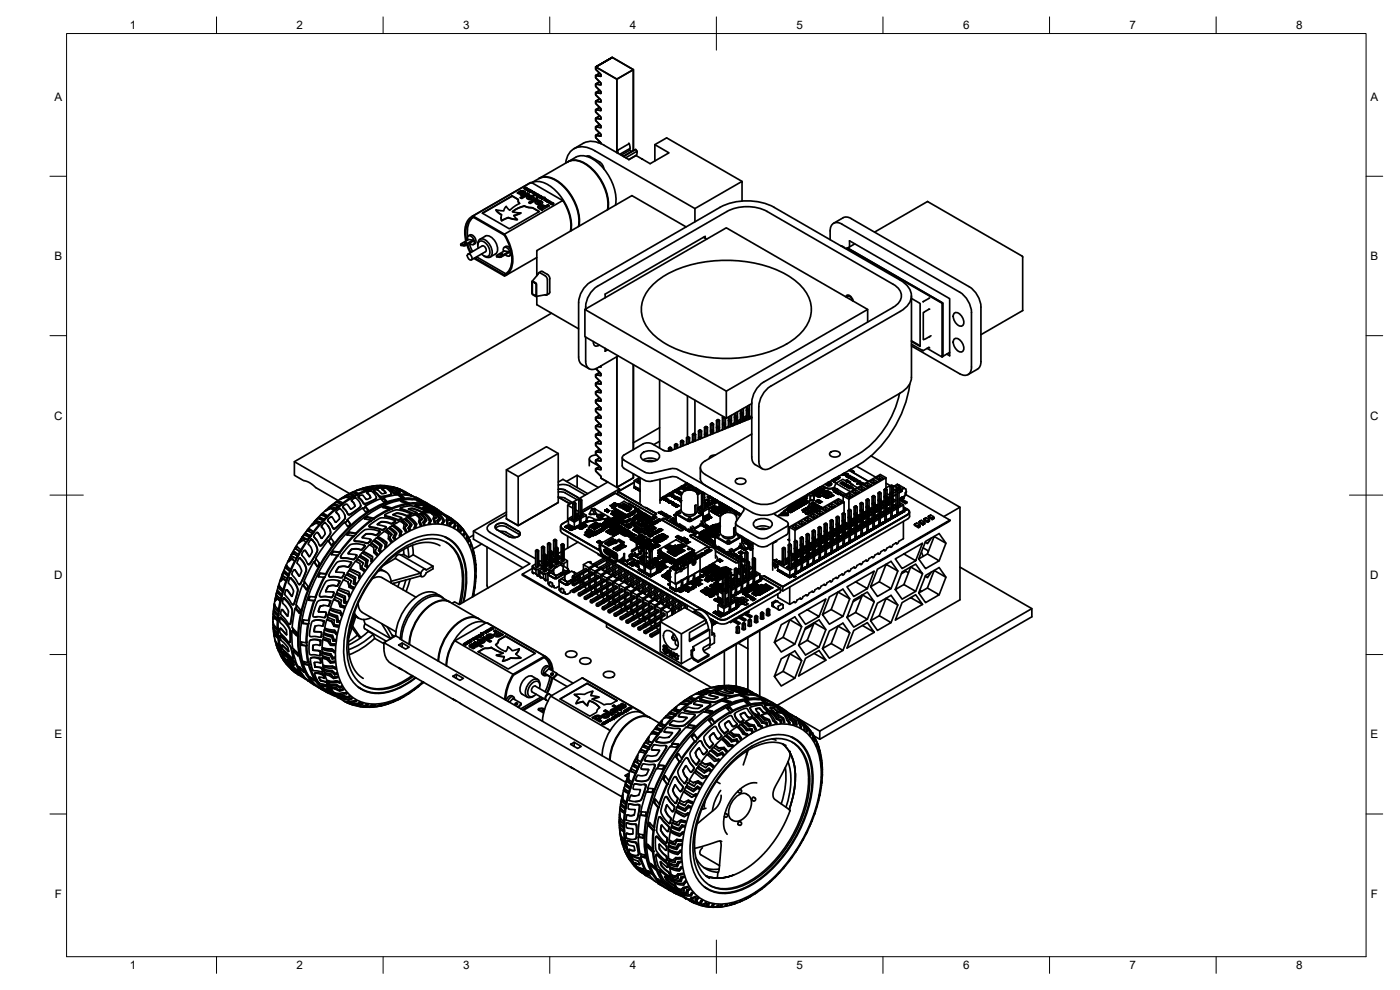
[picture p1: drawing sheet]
<svg xmlns="http://www.w3.org/2000/svg" width="420mm" height="297mm" viewBox="0 0 420 297" stroke-linecap="round" stroke-linejoin="round" font-family="sans-serif">
<defs><g id="words">
<g font-size="3.5">
<text x="39" y="8.8">1</text>
<text x="89" y="8.8">2</text>
<text x="139" y="8.8">3</text>
<text x="189" y="8.8">4</text>
<text x="239" y="8.8">5</text>
<text x="289" y="8.8">6</text>
<text x="339" y="8.8">7</text>
<text x="389" y="8.8">8</text>
<text x="16.3" y="30.2">A</text>
<text x="411.3" y="30.2">A</text>
<text x="16.3" y="78">B</text>
<text x="411.3" y="78">B</text>
<text x="16.2" y="125.9">C</text>
<text x="411.2" y="125.9">C</text>
<text x="16.2" y="173.7">D</text>
<text x="411.2" y="173.7">D</text>
<text x="16.3" y="221.6">E</text>
<text x="411.3" y="221.6">E</text>
<text x="16.4" y="269.4">F</text>
<text x="411.4" y="269.4">F</text>
<text x="39" y="290.8">1</text>
<text x="89" y="290.8">2</text>
<text x="139" y="290.8">3</text>
<text x="189" y="290.8">4</text>
<text x="239" y="290.8">5</text>
<text x="289" y="290.8">6</text>
<text x="339" y="290.8">7</text>
<text x="389" y="290.8">8</text>
</g>
</g></defs>
<!-- layer: Visible -->
<g fill="none" stroke="#000" stroke-width=".51">
<path d="M183.8 17.2l6.3 3.7v24.2M178.8 20.1l5-2.9zM180 39.9l-1.2 .7M180 37.4l-1.2 .6M180 34.8l-1.2 .7M180 32.2l-1.2 .7M180 29.7l-1.2 .7M180 27.1l-1.2 .7M180 24.5l-1.2 .7M180 22l-1.2 .7M185.1 23.8l-6.3-3.7v.7l1.6 1.6v.5l-1.6-.2v.7l1.6 1.5v.6l-1.6-.3v.7l1.6 1.6v.5l-1.6-.2v.7l1.6 1.6v.5l-1.6-.2v.6l1.6 1.6v.6l-1.6-.3v.7l1.6 1.6v.5l-1.6-.2v.7l1.6 1.6v.5l-1.6-.3v.7l1.6 1.6v.6l-1.6-.3v.7l1.6 1.8M185.1 23.8v22"/>
<path d="M190.1 20.9l-5 2.9M153.7 58.8l1.9 1.3M153.7 58.9l-8.9 5.1M155.2 57.9l1.4-.7 .7 .1 .5 .4-.2 .4-1 .6-.5-.3 1-.5-.1-.3h-.4l-.9 .6zM156.1 59.3l2.3-1.3 .5 .3-2.3 1.3zM157.1 57.8l-.9 .6M157.3 56.5l.5-.3-.3 .4 .7-.2-.3 .4 .7-.1-.5 .3zM157.4 56.5l-.1 .1M157.5 56.6v.1M157.8 56.7l-.1 .1M157.8 57.9l-.5-.5-.7-.1-1.3 .6M157.8 56.2l-.4 .2"/>
<path d="M157.8 56.3h.1M157.8 56.8l.1 .1M157.9 56.8v.1M158.1 59.3l.2-.4 .8-.2 .8 .2 .4 .4M158.1 56.9l-.1 .1M158.2 56.4l-.4 .4M158.2 56.5h.1M158.2 58.9l1.3-.2 .6 .3 .2 .4-.5 .4-.8 .1-.9-.4zM158.4 57.1l.5-.2 .3 .2-.6 .2zM158.4 58l.4 .3M158.4 58.1l-2.2 1.2M158.5 57.2l.1 .1"/>
<path d="M158.5 57.1v.1M158.5 56.9l-.1 .3M158.5 56.6l-.4 .4M158.5 56.7h.1M158.6 57.2l.3 .1M158.6 57.3h.1M158.7 56.9l-.2 .1M158.7 59.1l.7-.1 .2 .3-.6 .3-.3-.2zM158.9 57.4l.5 .1 .2-.2-.2-.1 .3 .2-.4 .2zM158.9 57.5h.2M158.9 57.2l.1-.2-.3-.1-.1 .4M159.1 56.9h-.2"/>
<path d="M159.1 57.6h.1M159.2 57.1l-.4 .2M159.3 54.8l-17.7 10.2M159.4 57.2h.1M159.5 57.5l-.2 .1M159.6 54.8a5.8 5.8 0 0 1 7.9-.2 15 15 0 0 1 6.1 13.4M159.6 57.4l-.1 .2M159.6 54.8a6.3 6.3 0 0 1 6.6 1.9 15 15 0 0 1 5.1 12.6M159.6 57.2h-.2M159.6 57.3l.1 .1M159.6 54.8h-.4l-17.3 10M159.6 54.8l9.4 5.4"/>
<path d="M159.6 59.3l-.4 .4-.5-.2v-.2M159.8 58l.6-.3 .4 .3-.5 .3 .3-.4zM159.9 57.6h.3zM160 57.5v.1M160 57.6h.1M160.3 58.5l.8-.4zM160.4 57.7l-.5 .4M160.4 57.8h.1M160.6 58l-.3 .3M160.6 57.9v.1M160.7 57.9h-.1M160.7 57.9l.1 .1"/>
<path d="M160.9 58.4l.5-.1 .3 .2-.6 .3zM161 59.5l.4 .3M161 59.5l-2.3 1.3M161 58.7h.1M161 58.6v.1M161 58.4l-.1 .2M161 58.1l-.7 .5M161 58.2h.1M161.1 58.7v.1M161.2 59.1l.9-.4zM161.2 58.4l-.2 .1M161.5 58.4l-.4 .1v.2"/>
<path d="M161.5 58.4l-.1 .3h-.3M161.5 58.5l-.2 .3M161.6 58.4h-.1M161.6 58.4l.1 .1M161.8 53.5a5.9 5.9 0 0 1 6.6 1.6 15 15 0 0 1 5.4 12.8M161.8 59l.4-.2 .4 .2-.4 .3zM161.9 59.1l.1 .2M161.9 58.9l-.1 .2M162 58.6l-.8 .5M162 59.3h.1M162 59.2l.4 .1M162 58.7h.1"/>
<path d="M162.2 58.9l-.3 .1M162.4 59.2l.1-.2-.3-.1-.2 .4M162.4 59.4l.4-.2 .8 .1-.8 .4zM162.5 59l-.3 .3M162.5 58.9h-.1M162.5 59l.1 .1M162.5 59.5v.1M162.6 59.3l-.2 .2M162.6 59.5l.6-.1-.5 .3M162.8 59.3l-.2 .1M162.9 59.2v.1M163.1 59.3h-.1"/>
<path d="M163.1 59.3l.1 .1M163.4 59.6h.3zM163.5 59.2l-.3 .2-.4-.1-.3 .3M163.5 59.3h.1M163.6 59.5l-.1 .2M163.6 59.6v.1M163.7 60l-.3 .1M164 59.8l-.3 .4M164 59.9h.1M169.8 48.9a5 5 0 0 1 7.6-4.2l31.2 17.9M170.4 48.6l-8.6 4.9M170.4 48.6a6 6 0 0 1 6.7 1.7 15 15 0 0 1 5.2 12.6"/>
<path d="M170.5 48.5a5.9 5.9 0 0 1 6.6 1.6 15 15 0 0 1 5.4 12.8M170.5 48.5a5.8 5.8 0 0 1 5.4-1.6 14.5 14.5 0 0 1 8.7 10.8l.3 2-.2 1.8M175.1 43l-2.8 1.6M175.1 43a6.2 6.2 0 0 1 6.2 .6l7.4 4.3 2.2-1.2 4.2 2.4 5.7-3.2-4.3-2.5M176 46.9l.8-.1 3.1 1.8M179.9 48.6l.8 .7 .6 1.4M180 42.5l-.5 .3M185.1 45l.2 .1M185.5 46l-.2-.9 3.5-2 .3 1.4-3.1 1.8M187.2 46.9l.2 .2M187.8 47.3l3.4-1.9-.1 1.1-2.4 1.4M188.7 43l.1 .1"/>
<path d="M189 45.1l.5 .4M189.1 44.5l-.1 .6-2.6 1.5M190.8 44.9l-3.8 2M190.8 44.9l-3.7 2M190.8 44.9l.4 .5M191 46.6l-.1 .1M192.6 47.7l.2 .1M196.5 48.3v-4.9l3.6-2 22.6 13M138.3 73.3v.3l1.4 .1 2.3-1.4-.1-.2-1.3-.3-2.3 1.4 .9 .3M139.2 73.5l.1 .3M139.4 72.8h.6l-.5 .2h-.2zM139.6 73.4l.1 .3"/>
<path d="M140.1 73.4l1 2.5M140.3 73.3l1 2.5M140.4 72a.89 .89 0 0 1 .3-1.3 1.89 1.89 0 0 1 1.5 2.6 .89 .89 0 0 1-1.3-.4M140.4 71a5.9 5.9 0 0 1 1.6-5.8l9.3 5.3a11.8 11.8 0 0 1 1.7 10.2l-.7 1-1 .7M140.5 76.2a1.16 1.16 0 0 1 1 1.8 1.16 1.16 0 0 1-1-1.8zM140.5 70.8a1.56 1.56 0 0 1 1.8 .1 1.56 1.56 0 0 1 .5 1.7l-.8 .8M140.8 73l1 2.5M141.9 72.1l-2.7 1.4M141.9 64.8l9.5 5.5M142 64.8a5.1 5.1 0 0 0-2.5 5.4l.3 2.1M142.1 65.2a5.3 5.3 0 0 0-2.3 5.9l.2 1.1M142.5 77.4l8.8 5.1"/>
<path d="M143 77.1l8.8 5.1M143.4 73.6a1.49 1.49 0 0 1 .7-1.9 1.49 1.49 0 0 1 1.9 .6 4.1 4.1 0 0 1 1.4 4.5 1.49 1.49 0 0 1-2.2 0M143.5 74.5l-.1-.6a1.2 1.2 0 0 1 .5-1.4 1.2 1.2 0 0 1 1.5 .2 3.4 3.4 0 0 1 1.3 4 1.52 1.52 0 0 1-2.2-.5M144.7 73.8l-4.2 2.4M144.7 73.8a1.16 1.16 0 0 1 1 1.7l-4.2 2.5M144.7 64l9-5.2 1.7 1 .2 .8 .4 .4-2.4 1.5a.77 .77 0 0 1-.8 .5 .77 .77 0 0 1-.7-.7 .31 .31 0 0 0-.3-.3 .31 .31 0 0 0-.3 .4 .93 .93 0 0 1-.5 .9 .93 .93 0 0 1-1-.1l-1.1-.2 1 1a.94 .94 0 0 1 .5 1.4v.1a.38 .38 0 0 0 .2 .5 .38 .38 0 0 0 .5-.1l.2-.1a3.1 3.1 0 0 1 2.9-.1l1.1 .2-1.1-1.2 2.1-.8-2.5-.4 2.4-1.4a3.3 3.3 0 0 1 2.5 .1l1.2 .1 2 1.2-9 5.2zM145.6 70.8a3.1 3.1 0 0 1 3.4 2.5l.3 1.2a1.68 1.68 0 0 1-.6 1.7l-1.6 .9M145.6 70.9l-1.6 .9M148.9 63l.5 .7 1.1 .8M149 76.8l.1 .3h1.3l2.4-1.3-.1-.3-1.3-.2-2.4 1.4 .9 .2M149.9 76.9l.1 .3M150.1 76.3l.7-.1-.5 .3-.3-.1z"/>
<path d="M150.3 76.8l.1 .3M150.4 65.3l.2 .9M151.1 75.4a.89 .89 0 0 1 .4-1.2 1.89 1.89 0 0 1 1.4 2.5 .89 .89 0 0 1-1.2-.3M151.3 74.2l.5-.2a1.13 1.13 0 0 1 1.3 .5M151.4 70.2a12.8 12.8 0 0 1 2.1 10.2l-.2 .6a3.7 3.7 0 0 1-1.9 1.8l-9.2-5.3M152.5 65.3l-1.9 .9M152.5 65.3l1.9 .6h.9M152.7 75.5l-2.8 1.4M153.5 76.3l-.7 .5M155.5 60.3l.4 .8M156.3 63.9l-2.1 .8M157.4 61.8l-2.1 .8-1.5 .9"/>
<path d="M157.4 61.9l1.3 .4 1.1 .1 2 1.1M158.7 60.8l2.3-1.3 .4 .2-2.3 1.4zM160.6 60.8l.5-.5 .8-.1 .7 .3 .2 .3M160.7 60.5l.5-.3h.9l.6 .3 .1 .4-.5 .4-.9 .1-.7-.4zM161.1 77.3l-9.3 5.3M161.4 60.6l.5-.1 .3 .3-.7 .2-.3-.1zM161.5 61.8l.8-.3 1.3 .4 .8-.5 .5 .3-2.3 1.3-1.1-.7zM162.1 62.2l.4 .4 .7-.5-.6-.2-.4 .1-.1 .3 .4 .2M162.2 60.8l-.4 .3h-.4l-.2-.3M163.2 62.1l-.7 .5M163.3 60l.7-.2-.2 .4 .7-.1-.4 .4 .2-.4-.7 .1 .3-.3zM163.6 61.9l-1.3-.3-.5 .1-.4 .5"/>
<path d="M163.8 60.2h.1M164.1 60.5l.8-.2-.2 .4 .6-.2-.4 .5 .2-.4-.6 .1 .3-.3zM164.4 60l-.4 .4M164.4 60.1h.1M164.4 61.4l-.8 .6M164.4 61.5l.4 .3M164.5 60.5l-.3 .1M164.7 60.7h.1M164.9 60.3l-.4 .5M164.9 60.4h.1M165 61l.7-.2-.2 .4 .7-.2-.4 .5 .2-.4-.7 .1 .3-.3zM165.2 60.5l-.3 .4"/>
<path d="M165.2 60.6h.1M165.4 61l-.3 .1M165.5 61.2h.1M165.7 60.8l-.3 .4M165.7 60.9h.1M166.1 61l-.4 .4M166.1 61.1h.1M169 60.3l.9 1.7 1 2.6 .4 2.6-.1 2.1M169 60.3l-17.6 10M205.9 68.1l-16.3-9.4-28.5 16.5v7.5M211.1 71.2l1 .6M211.6 71.5v-.6l-30 17.4v1.1"/>
<path d="M222.7 60.3v-5.9l-14.1 8.2v4M249.1 71.9a5.8 5.8 0 0 1 .6-4.6 2.14 2.14 0 0 1 3 0l35.3 20.3a7.8 7.8 0 0 1 3.6 6.2l-.1 16.3M252.3 73.8l1.4 .7M254.1 74.8v-.3l28.6 16.5v16.1l-4.5-2.6M254.1 74.5l.2-.1 28.6 16.5-.2 .1M254.4 74.5l28.4 16.3M255 74.1v-1.9l30 17.4v17.2l-.9-.6M255.5 65.6l35.4 20.4M255.5 65.6l-1.1-.4h-1l-3.2 1.8M256.5 73.2l-2.1 1.2M262.5 69.6l15.9-9.1 28.5 16.4v16.3l-12.5 7.2M151.8 82.2l-.5 .3"/>
<path d="M151.8 82.1h.1M159.6 84.5h.6l.8 .8-.1 3.6-1-.5-.3-.3zM159.8 84.6l.8 .3 .3 .4-.1 3.5-1-.7zM161.1 88.9v2.5l12.6 7.3M161.5 82.3l.4-.5 1.7 .9 .5 .6 .2 .7v4l-.2 .5-3.2 .4M161.5 82.3l-1.8 2.1M162.4 81.5l-.7 .4M162.4 81.4l.5 .1M162.9 81.5l1.7 1 .3 .7 .1 4.6-.9 .7M165.5 94l-77.2 44.5v4.1l2.8 1.6 1.7 .6 2 1.5 6.7 3.9M173.7 90.8v16.3M175.5 92.8v8.2l42.5 24.5"/>
<path d="M177.2 84.7l38.9-22.5a17.9 17.9 0 0 1 16.2 0l37.9 21.9a5 5 0 0 1 3 6.3 7 7 0 0 1-3 3l-38.9 22.5M177.2 84.7a7.8 7.8 0 0 0-3.5 6.1M195.8 85.6a30 30 0 0 1 19.1-7.4 36.9 36.9 0 0 1 22.7 5.2 11.4 11.4 0 0 1 5.8 10.7 13.5 13.5 0 0 1-7.4 9.1 39.9 39.9 0 0 1-36.1 0 12.9 12.9 0 0 1-7.4-10.4 10.4 10.4 0 0 1 3.3-7.2zM253.9 89.1l.1-.4a1.39 1.39 0 0 1 2 1.3l.1 .4M254.1 89.2l.1-.2a1.19 1.19 0 0 1 1.6 1.2M260.4 96.6v-3.8l-42.4 24.6v8.1M260.4 92.8l-42.4-24.4-42.5 24.4 42.5 24.6M268 92.2l-38.8 22.5a7.8 7.8 0 0 0-3.6 6.1l.1 16.9 .6 1.4 2.5 1.5M268 85.3l-37.8-21.9a13.3 13.3 0 0 0-12 0l-38.9 22.5a7.8 7.8 0 0 0-3.5 6.8M268 85.3a3.7 3.7 0 0 1 2.5 3.4 3.7 3.7 0 0 1-2.5 3.5M273.5 89.5l2.6 1.5v13l-2.6-1.5M273.5 88.8v24.4a5.7 5.7 0 0 1-3.3 4.7l-38.9 22.5"/>
<path d="M277.1 90.5h.1M279 92.7l-1.9 1.2v7.9l.5-.1 1.8-1M279 89.4l-1.9 1.1M282.9 90.9v16.1l-.2 .1M282.9 91.1v15.8M286.3 94.1a1.41 1.41 0 0 1 2.2 .6l.7 1.5a1.13 1.13 0 0 1-.4 1.6 1.13 1.13 0 0 1-1.6-.5l-.7-.8-.4-1.1zM290.9 86a7.8 7.8 0 0 1 3.5 6.1v17l-.7 1.4-3.2 1.9M173.7 107.1l.1 1.2 .5 .8 2.5 1.5M175.8 101.1v7.2a2.16 2.16 0 0 0 1 2.3 2.16 2.16 0 0 0 2.5-.2l6.2-3.6M178.1 102.5a1.05 1.05 0 0 0 .4 1.3 1.05 1.05 0 0 0 1.4-.3M178.8 110.6l1.6 1.5v.6l-1.6-.3v.7l1.6 1.6v.6l-1.6-.3v.7l1.6 1.6v.5l-1.6-.2v.7l1.6 1.6v.5l-1.6-.3v.7l1.6 1.6v.5l-1.6-.2v.7l1.6 1.6v.5l-1.6-.2v.6l1.6 1.6v.6l-1.6-.3v.7l1.6 1.6v.5l-1.6-.2v.7l1.6 1.6v.5l-1.6-.2v.7l1.6 1.5v.6l-1.6-.3v.7l1.6 1.6v.5l-1.6-.2v.7l1.6 1.6v.5l-1.6-.2v.6l1.6 1.6v.6l2 1.1M180 119.5l-1.2 .6"/>
<path d="M180 116.9l-1.2 .7M180 114.3l-1.2 .7M180 111.7l-1.2 .7M180.4 109.8v.3h-.5M181.6 104.5v.9l.8-.4M185.1 107v39.2l5-2.8v-1.2M190.1 109.4v25.5M198 113.9v20.6M206.3 118.8v12.3l-.3 .3M231.3 115.9a7.8 7.8 0 0 0-3.6 6.1v16.4a2.16 2.16 0 0 0 1.1 2.2 2.16 2.16 0 0 0 2.5-.2M270 118.1a28.7 28.7 0 0 1-12.4 18.1l-24.7 14.3a7.8 7.8 0 0 1-7.1 0l-14.2-8.1M273 115.2a34.9 34.9 0 0 1-15.4 24.3"/>
<path d="M273.5 103.3l3.4 1.9M273.5 102.2l2.6 1.5M273.5 103.8l14.5 8.3a2.17 2.17 0 0 0 2.5 .3 2.17 2.17 0 0 0 1.1-2.3M278.7 104.2l.3 .2M278.7 104.3l-1.6 .9-.3-.2M278.9 101l.1 .1M285 105.7l-2.1 1.2M286.3 101.8a1.41 1.41 0 0 1 2.2 .6l.7 1.6a1.13 1.13 0 0 1-.4 1.5 1.13 1.13 0 0 1-1.6-.4l-.7-.9-.4-1zM88.3 138.5l16.6 9.6M167.5 136.1l-12 6.9v14.7l-3.5-2M176.8 137.7v2M179.1 136.5a1.56 1.56 0 0 0-2.1 1.5l3 2"/>
<path d="M180 137.4l-1.2 .7M180 134.8l-1.2 .7M180 132.3l-1.2 .7M180 129.7l-1.2 .7M180 127.1l-1.2 .7M180 124.6l-1.2 .7M180 122l-1.2 .7M186.7 137.3v2.4M186.8 139.7l.5 .9M192.6 136.1a3.9 3.9 0 0 1 5.3 .4 1.71 1.71 0 0 1-1.9 1.9 3 3 0 0 1-3.7-1.5zM193 138a4.4 4.4 0 0 1 4.2 0M194 138.4l1.3-.2 .9 .2"/>
<path d="M198 132.4l-1.8 1M198 128.3l-7.9 4.5M199.3 135.2h.1M200.7 134.5l.4 .3v.5M200.7 134.5v.9M200.9 134.3l-.2 .2M201.1 134.4v.4l.4-.3M201.3 134.3h-.4l.2-.2 .4 .4M201.5 135.2l-1 .2-1.1-.2-4-2.2-1.5-.1-.9 .3-5.7 3.3a.85 .85 0 0 0-.5 .8 .85 .85 0 0 0 .5 .8l6.2 3.6 1.2 .3 .9-.1M201.5 134.5v.7M202.5 133.5l.4 .2v.9M202.5 133.5v1.3"/>
<path d="M202.7 133.2l-.2 .3M202.9 133.3v.4l.4-.2M203.1 133.2h-.4l.2-.1 .4 .4M203.3 133.5v.9M204.3 132.4l.4 .3v1.2M204.3 132.4v1.7M204.5 132.2l-.2 .2M204.7 132.3v.4l.4-.3M204.9 132.2h-.4l.2-.1 .4 .3M205.1 132.4v1.3M206 131.4l.5 .3v1.4M206 131.4v1.9"/>
<path d="M206.5 131.3v.4l.4-.3M206.5 133.1l-.2 .1M206.7 131.2h-.4l.2-.2 .4 .4M206.9 131.4v1.6M207.8 130.4l.5 .2v1.5M207.8 130.4v2l.3-.2M208 132.5l-.2-.1v.2M208.1 130.1l-.3 .3M208.3 132.1l.3 .2M208.3 132.1l-.2 .1 .2 .2M208.3 130.2v.4l.4-.2M208.5 130.1h-.4l.2-.1 .4 .4"/>
<path d="M208.5 132.2l-.2 .1M208.6 120.1v10.1M208.7 130.4v1.8M209.6 129.3l.5 .3v1.4M209.6 129.3v2.1l.3-.2M209.9 129.1l-.3 .2M210.1 131.7l-.5-.3v.5M210.1 131l-.2 .2 .2 .5M210.1 129.2v.4l.4-.3M210.3 129.1h-.4l.2-.1 .4 .3M210.3 131.2l-.2 .1M210.5 131.5l-.4 .2"/>
<path d="M210.5 129.3v2.1l-.4-.4M211.4 128.3l.5 .3v1.4M211.4 128.3v2.1l.3-.3M211.7 128l-.3 .3M211.9 130l-.2 .1 .2 .5-.5-.2v.8M211.9 128.2v.4l.4-.3M212.1 128h-.4l.2-.1 .4 .4M212.1 130.1l-.2 .1M212.3 130.8v-.4l-.4 .2v.4M212.3 128.3v2.1l-.4-.4M213.2 127.2l.5 .3v1.5M213.2 127.2v2.1l.3-.2"/>
<path d="M213.5 127l-.3 .2M213.7 129l-.2 .1 .2 .5-.5-.3v1.1M213.7 127.1v.4l.4-.3M213.9 127h-.4l.2-.1 .4 .3M213.9 129.1l-.2 .1M214.1 130.1v-.8l-.4 .3v.6M214.1 127.2v2.1l-.4-.3M214.7 136.5a1.39 1.39 0 0 0-1.8 1.1M215 126.2l.5 .3v1.4M215 126.2v2.1l.3-.3M215.3 126l-.3 .2M215.5 127.9l-.2 .1 .2 .2v.4l-.5-.3v1.4"/>
<path d="M215.5 126.1v.4l.4-.3M215.7 126h-.4l.2-.2 .4 .4M215.7 128l-.2 .2M215.9 129.3v-1l-.4 .3v.9M215.9 126.2v2.1l-.4-.4M216.8 125.2l.5 .2v1.5M216.8 125.2v2l.3-.2M216.8 128.9l-.3 .2M217 125l-.2 .2M217.3 126.9l-.2 .1 .2 .1v.4l-.5-.3v1.8M217.3 125.1v.3l.3-.1M217.5 127l-.2 .1"/>
<path d="M217.7 128.6v-1.4l-.4 .3v1.3M217.7 125.4v1.8l-.4-.3M218.6 125.1v1.1l.3-.2M218.6 127.9l-.9 .5M219.1 125.8l-.2 .2 .2 .1v.4l-.5-.3v2.1M219.1 124.9v.9M219.3 126l-.2 .1M219.5 127.9v-1.7l-.4 .3v1.6M219.5 124.6v1.6l-.4-.4M219.5 127.7l.2 .1M220.4 127.3l-.5 .3M220.4 124.1v1.1l.3-.3"/>
<path d="M220.4 126.8l-.9 .6M220.9 124.8l-.2 .1 .2 .5-.5-.2v2.3M220.9 123.9v.9M221.1 124.9l-.2 .1M221.3 127.2v-2l-.4 .2v1.9M221.3 123.6v1.6l-.4-.4M221.3 127l.1 .1M221.3 126.6l.5 .3M221.7 126.6l.4 .2M222.2 123.1v1l.3-.2M222.2 125.8l-.9 .5M222.2 126.3l-.5 .3"/>
<path d="M222.7 123.8l-.2 .1 .2 .5-.5-.3v2.7l-.5-.2M222.7 122.8v1M222.9 123.9l-.2 .1M223.1 126.4v-2.3l-.4 .3v2.2M223.1 122.5v1.6l-.4-.3M223.1 125.6l.9 .5M223.1 126l.4 .3M223.1 126.3l.1 .1M223.5 125.5l.5 .3M223.5 125.5l.5 .2M224 122v1.1l.3-.2M224 124.8l-.9 .5"/>
<path d="M224 125.3l-.5 .2M224.5 122.7l-.2 .2 .2 .5-.5-.3v3M224.5 121.8v.9M224.7 122.9l-.2 .1M224.9 125.7v-2.6l-.4 .3v2.5M224.9 121.5v1.6l-.4-.4M224.9 124.8l.7 .4-1 .6M224.9 125.3l.3 .2M225.6 130.2l-13.9 8.1a2.16 2.16 0 0 0-1.5 2 2.16 2.16 0 0 0 1.5 2.1M225.6 121.1l-7.6 4.4M225.6 125.4l-24.1 9.8M249.1 135.8a2.08 2.08 0 0 1 3 .3 1.78 1.78 0 0 1-3 .5z"/>
<path d="M257 139.9l5.8 3.3M257.6 139.5l-24.7 14.3a7.9 7.9 0 0 1-7.1 0l-14.7-8.5-.9-1.3v-3.7M261.4 136.8l26.7 15.4-4.8 2.8M91.7 160l-1 1.2M92.1 159.3l.1-.2a.76 .76 0 0 1 1.3 .1l.7 .5-1.2-.8-.6 .4M92.6 158.6l.4 .3M93.6 157.5l.2 .1M93.6 157.7h-.3l-1.1 1.3M93.9 157.3l-.5 .4M93.9 157.3l.1 .1M94.2 159.7l-.4 .5M94.3 157l-.4 .3"/>
<path d="M94.6 156.3h.1M94.6 156.3l-.1 .1M95 156.3l.3 .5M95.4 155.6l1.2 .4 .4 .4M95.4 155.6l-1.8 1.8M95.5 160l.9 1.4M95.7 155.2l1.2 .4 .5 .4-1.3-.3zM95.7 155.2l-1.1 1.1M95.8 157.4l-1.8 2.1M95.8 157.4l-.5-.3a1.6 1.6 0 0 0-1.7 .6M96.1 155.7l-.2 .1M96.2 154.6l-1.7 1.7"/>
<path d="M96.4 156.8v.2l-.5 .6-.1-.2M96.4 156.8l-.4-.2a1.06 1.06 0 0 0-1.7 .4l.1 .2M96.4 154.4a4.6 4.6 0 0 1 3.1-1.8l.7 .4-1.9 1.8M96.4 157l-1.1-.2-.2 .2M96.5 158.1l.6 .7M96.7 154.6l.3-.2 1.4 .6-.1-.2M96.8 154.1l.2 .3M96.9 156.2l-.5 .6M97 156.4l-3 3.6M97.1 157l.4-.3 .9 1.1 .6 .9 .2 1.1-2 2.9-1.2 1-1.9-2.8 1.1-1.2 1.3 1.8 .3-.2 .8-1.1-.4-1.2-.7-1zM97.4 156l-.4 .4M97.7 153.2v.1"/>
<path d="M97.9 155.2l-.6 .6M98 155.4l-.6 .6M98.1 152.9l-.4 .4M98.1 152.9l.1 .2M98.1 155.2l-.1 .2M98.3 154.8l-1.2-.7a.62 .62 0 0 0-.9 .5l1 .2 .8 .6M98.4 157.7l.7 1.5 .1 .9-2.5 3.3-.4 .4-.5-.3M98.4 155l-.3 .2M98.5 155.8l1-.7 1.2 1.6 .4-.2 .8-1.1-.4-1-.6-.8 1-1.1 1.1 1.1 .6 1.5-.5 1-2.8 2.5-.4-.1-.6-1.3-1-1.1zM98.6 152.6l.1 .2M98.6 152.6l-.5 .3M98.8 152.2h.1"/>
<path d="M99.4 152l.2 .6M99.5 152.7l1.4 .1M100.1 151.2l-1.3 1.1M100.3 151.6l-.2-.4 1.7 .5M100.5 150.9l-1.6 1.2M100.6 150.8l.5-.1 .8 .2 .6 .6M100.8 152.5l.1 .3-.6 .4-.1-.2M100.8 152.5l-.2-.1a1.45 1.45 0 0 0-2 .2M100.9 153.6l.8 1.2M101.1 151.9l.8 .1M101.2 150.4l-.7 .5M101.4 150.8l-.2-.4h.5l1 .4 .2 .4-1.3-.4"/>
<path d="M101.4 152l-.6 .5M101.5 152.3l-.1-.3-.4-.2-1.2-.2-2 1.4M101.5 152.3l-3.3 2.9M101.8 151.7l.1 .3-.4 .3M102.5 151.2l-.7 .5M102.5 151.5l-.7 .5M102.6 149.5l-.4 .2M102.6 149.5l.1 .1M102.9 151.9l1.1-.6 1.3 1.5 .4-.3 .8-.7-.3-.9-.7-.8 1.1-.8 1.1 1 .5 1.3-.1 .5-.6 .5-2.7 1.7-.4-.2zM102.9 151.2l-.4 .3M103.1 149.1l-.7 .5M103.1 149.1h.1"/>
<path d="M103.1 149.2l-.5 .3M103.1 149.3l.1 .1M103.4 156.7l-4.2 4.6 1 1.3M103.4 154.5l.2 .7-.2 .6-3.1 3-.3-.2-1.7-2.5M103.4 156.7l.9 1.2h.2M103.8 148.8l1-.4 1.3 .5M103.8 148.7l-.7 .4M103.9 148.8l.2 .4M104.2 156.2h.1M104.2 156.2l-.6 .7M104.2 156.2l-.6 .6M104.2 155.9l1 1.3-.7 .7"/>
<path d="M104.2 155.9v.3M104.3 156.2l.9 1.1M104.6 149.4l.9 .1M104.7 148.2l-1.3 .7M104.7 148.4v-.1l.6-.1 1.2 .4M104.9 149.6l-2 1.3M105.4 147.9l1-.3 1.2 .5M105.5 150.1l.8 1 .2 .8M105.5 149.2v.3l-.6 .3v-.2a2.61 2.61 0 0 0-2.7 .1l-1.3 .8M105.5 149.2l-.2-.1a1.77 1.77 0 0 0-2.2 .2M105.7 147.7l.1 .2M106.1 148.9v.2"/>
<path d="M106.1 148.9l.4 .1M106.1 148.9l-.6 .3M106.1 149.1l-3.4 2.2M106.5 148.9l-.4 .2M106.5 148.6v.3M106.8 160l.1 .2M106.8 160l-2-.3-.6 .6M107.1 148.3l-.6 .3M107.2 148.6l-.7 .3M107.2 147.1l-.3 .1M107.2 147.1h.1M107.3 148.5l-.2 .1v-.3l-.4-.2-1.2-.2-1.6 .8"/>
<path d="M107.5 149l1.9 2.3 3.1-1.4 .4-.5M107.5 148.9l1.2-.4 1.2 1.3 .6-.1 .7-.4-.2-.7-.8-.8 1.1-.6 1.2 1.1 .4 1.1-1.1 .8-2.4 .9zM107.6 148.1v.3l-.5-.1M107.6 148.4l-.3 .1M107.7 146.9l1-.3 1.5 .4M107.7 146.9l.1 .1M107.7 146.9l-.5 .2M108.2 151.6v.4l-.4 .5-3 2-.4-.1-1.6-2.4M108.5 146.7v.2M108.5 146.9l1.1 .3M108.5 146.9l-2.7 .8M108.9 146.5l-1.8 .6"/>
<path d="M109.2 146.5l1.2-.1 .7 .3v.3M109.4 155.5l.1 .2M109.5 155.7l.7-.5 2 .6M109.5 155.7l1.8 .4-4.5 3.9M109.5 147.3h.6M109.6 147.2l-2 .9M109.6 151.9l.9 1.1M109.6 151.9l.1 .3-.7 .4 .6-.4M109.6 153.5l-.8-1.1-4.6 3.5M109.7 153.5l.2 .1M109.7 152.2l.8 1M110.1 155.1l-.7 .4"/>
<path d="M110.2 147.8l1 1.5M110.2 147l-.1 .3-.6 .2 .1-.3M110.2 155.1h-.2M110.2 146.2l.9-.1 1.1 .4M110.6 153l-.7 .5M110.7 147.1l-3.4 1.4M110.7 147.1h.4M110.8 146.8l-.6 .2M110.8 157.8v.3l.3 .1 3.6 .9 1-.6 .1-.4M110.8 157.7l3.4-2.3 2.3 .1 2.1 .7-1.1 .9-1.5-.5-1.5-.1-1.2 .7v.2l2.5 .7-.9 .8-3.8-.9-.3-.2zM111.1 147l-.4 .2M111.3 156.1l.1 .2"/>
<path d="M111.7 146.9l.1-.4-1.1-.3-1.8 .3 1.4 .1 .5 .2-.1 .4M111.7 146.8l-.6 .2M111.8 146.5l-.7 .2M111.9 146.8l-.2 .1M112.1 155.5v.3M112.1 147.2v.2l1.9 1.8 3.2-.7 .3-.3M112.1 147.2l1.2-.2 1.2 1.1h.5l.8-.3-1.1-1.2 1.1-.2 1.1 .9 .6 .9-3.3 .8zM112.1 146.8h-.2M112.2 155.8h.1M112.2 155.8l-2.5 1.8-2.8 2.6M112.2 145.8h-.3M112.2 146.5l-.1 .3-.4-.1"/>
<path d="M112.2 145.8l1.2-.1 1.2 .4M112.2 145.8h.1M112.9 145.7v.1M113 145.7l1.6 .1 .6 .3-.1 .3M113 145.8l-2.5 .3M113 145.8l1.1 .3-.1 .3h.5l.1-.3M113.9 145.7l1.6 .3M114 159.5v.3l-1.1 .8-1.7-.4h-1.3l-1.2 1.1M114.1 146.1l-1.9 .3M114.1 145.7l1.6 .2 .4 .1-.1 .4M114.7 146.6l-.1 .3 1.1 1M114.9 152.1l1.8 .7-3.9 2.2a2.03 2.03 0 0 1-2.2 .1l-.4-.1"/>
<path d="M114.9 152.1l.8-.3 1.9 .6v.3M115 149.7h.1M115 149.6l-.5 .2 .5-.1M115 152.3l.6-.2 2 .6M115.1 145.7l1.4 .4M115.1 149.6l.7 .9M115.1 149.3l.9 1M115.1 149.3l-.1 .4M115.1 146.4l-3.2 .4M115.2 146l-.6 .1M115.3 145.7l2.9 .6M115.4 150.6l-1.1-1-4.7 2.3"/>
<path d="M115.4 146.3h.6M115.5 154.5l.2 .5 3.7 1.1 .9-.3 .2-.4M115.5 146h.6M115.5 146v.4h-.4M115.6 154.4l3.3-1.4 2 .3 2.4 .9-1.1 .5-2.8-.8-1.5 .5 2.6 .9-.9 .6-3.8-1.1-.3-.2zM116 158.9l1.7 1.5-.6 .6M116 158.9v.3l-.5 .3M116 150.4l-.6 .2M116 158.9a.79 .79 0 0 1 1.3 .1l1.2 1.2-.5 1.1 .4 .7 .3-.3M116 159.2l1.5 1.4M116 146.4h.2M116.2 146.4l2.6 .4v.2l1.1 .8"/>
<path d="M116.5 146.1l1.7 .2M116.5 146.6v.2l1.9 1.5 2.6 .1M116.5 146.5l1.1 .2 1.4 1 1 .1-1.2-1h1l1.3 .9 .5 .6-3.1-.3zM116.5 146.1l-.1 .3h-.2M116.7 152.8l.1 .3M116.8 153.1l-4.6 2.6M117 158.2a.93 .93 0 0 1 1.4 .1l.8 .7a1.72 1.72 0 0 1 .7 1.9M117 158.2l1.4 1.1a1 1 0 0 1 .2 1.7l-.1 .3M117 158.2v.3l2 1.8M117 158.5l-.2 .1M117.6 152.7h.1M117.6 152.7l-.8 .4"/>
<path d="M117.7 146.1l1 .3-.1 .3-.5-.2 .1-.2M118 146.1l1.2 .4-.1 .3M118 157.5l1.7 1.1a1.32 1.32 0 0 1 .5 2M118 157.5l-.2 .4M118.1 157.5l1-.6a1.25 1.25 0 0 1 2 .1l.2 .3a2.26 2.26 0 0 0 .3 2.1l.1 .2 .4-.1-.6-1.1M118.1 157.7l2.3 2 .1-.2M118.6 156.2v.4l-1 .6-3-.6-1.3 .8M118.7 146.4l.5 .1M118.9 146.4l.6 .2M119.1 146.4l1 .4-.1 .1M119.5 148.5l-4.4 .8M119.5 148.5l.9 .8"/>
<path d="M119.5 146.6l-.1 .2M119.5 146.6l.9 .3-.1 .2M120.1 148.7h-.3M120.2 148.7l.6 .6M120.2 152.4l-.1 .3 .3 .2 3.6 1.3 .8-.1 .3-.3M120.2 152.4l3.4-.6 2.6 .8 1.6 .8-1.1 .2-3-1.1-1.1 .2 2.5 1.1-1 .3zM120.2 150.3l1.9 .8M120.2 148.4v.3l-.4 .1M120.3 148.4a7.1 7.1 0 0 1 4.8 1.2M120.3 148.4l.9 .9h-.6M120.3 146.9l.3 .1M120.4 149.3h.2"/>
<path d="M120.4 146.9l1.4 .8-.1 .1M120.4 159.7l-.2 .9M120.6 156.3l1.3 1.5M120.7 156l1.6 1.6-.6 .4M120.7 156l-.1 .3-.3 .2M120.8 150.5h-.3M120.8 150.4l.1 .1M120.8 150.2l2.1 .8M120.8 150.2l-.5 .1M120.9 150.5l1.9 .8 .1-.3M121.3 155.7l-.6 .3M121.3 155.7l1.8 1.8"/>
<path d="M121.3 158.7l.8 .8M121.5 148l.8 .6M121.6 155.9l.5 .4M121.6 148.3v.2M121.7 155.8l-.2 .1M121.7 155.6l1.3 1a1.03 1.03 0 0 1 0 1.8v.2M121.7 158l-.4 .7 .2-.3M121.7 155.6l-.1 .3M121.7 158l-.1 .4M121.8 147.8l.5 .2-.1 .1M122.1 151.4l-4.5 1.3M122.1 151.1l-4.5 1.3"/>
<path d="M122.1 151.1v.3M122.3 148l.3 .2M122.3 155.3l1.5 1.3a1.62 1.62 0 0 1 .5 1.9l.4-.2M122.3 155.3l-.6 .3M122.4 148.1v.1M122.5 158.5l.3 .7M122.6 152.8l1.2-.2 2.8 1.2 1.1-.1 .1-.4 .8 .4 .8-.1M122.7 155.3l2.2 2.2 .2-.3M122.7 155.1l1.7 1.2a1.25 1.25 0 0 1 .3 2M122.7 155.1l-.1 .3M122.7 155.1l1.2-.4a.89 .89 0 0 1 1.3 .1l1.1 1.3M122.8 151.3l1.8-.1 2.3 .2"/>
<path d="M122.8 151.3h.1M122.8 151.3l-.7 .1M123 158.6l-.2 .2 .3 .2M123 158.6l.1 .4M123.1 157.4l.3 .4M123.1 159l-.4 .2M123.1 157.5l-.6 1M123.3 154.2v.3l-1 .4-3-.9-1.3 .5M123.4 148.8l-2.9-1.6 3.2 1.7M123.8 148.9l-1.4-.8 1.7 .9M123.9 149.9a21.4 21.4 0 0 0-15.2 5.1 50.4 50.4 0 0 0-19.1 36.4 19.1 19.1 0 0 0 3.4 12M124.3 149.1l.5 .2"/>
<path d="M124.7 151.5l2.9 .3 4.2 2-.9-.1-2.7-1.3-1.3-.2 2.5 1.4-.9-.1zM124.7 158.3h.1M124.7 151.5v.4l2.7 1.2M124.8 149.2l3.3 1.7M124.8 149.2v.2M124.8 149.2l1.1 .7-.8-.2M124.9 157.5l-.2 .8M125.2 150.2h.1M125.2 150.2h.5M125.2 154.6l.6 .7M125.3 150.2l1.7 .9-1.7-.2-2.4 .1M125.3 154.3l1.5 1.6-.6 .2"/>
<path d="M125.3 154.3l-.3 .3M125.3 154.3l.6-.1 .2 .1 1.5 1.7M125.7 150.3h.2M125.8 156.9l.6 .7M125.9 150.3l5.3 2.4M125.9 149.9h.1M125.9 155.4l-.3 1.1 .5 1.2 .3-.1-.3-1.1M126.2 156.1l-.1 .4M126.2 156.1l-.4 .7 .3-.3M126.3 154.1a1.7 1.7 0 0 1 1.6 .7l.4 .5a1.58 1.58 0 0 1 .3 1.9l.3-.1M126.3 154.1l1.3 1.1a.91 .91 0 0 1 .4 .9 .91 .91 0 0 1-.6 .8v.1M126.3 154.1l-.1 .3"/>
<path d="M126.9 151.2l.7 .4M126.9 151.4l.7 .1M126.9 156.7l.2 .8 .3-.1M127 151.1l-.1 .3M127.1 152.3l.9 .2 2.8 1.4M127.2 154.2h.1M127.3 153.9l1.4 1.3a1.18 1.18 0 0 1 .2 1.9M127.3 153.9l-.1 .3M127.3 153.9h.4a2.11 2.11 0 0 1 2.4 .7l-.1 1M127.4 157l-.2 .1 .2 .3M127.4 156.9v.5M127.5 156.1l.3 .3"/>
<path d="M127.5 151.5h.1M127.6 151.5l1.2 .4-.2 .3M127.6 156l-.7 .8M127.6 156l-.7 .7M127.7 151.2l-.2 .3M128.4 151.2a14.2 14.2 0 0 0-13.1-.3 43.1 43.1 0 0 0-19.3 18.6 45 45 0 0 0-6.6 24.4 15.1 15.1 0 0 0 7 12.8M128.6 152.2h.1M128.7 155.9l.5 .6 .2-.3M128.9 152l1.2 .5M128.9 157.1h.1M129.2 156.5l-.3 .6M129.5 154.1h.1"/>
<path d="M129.7 153.8h.5l1.4 1.5 .2 .4-.7 .6M129.7 153.8l1.4 1.6-.6 .1M129.7 153.8l-.2 .3M130 155.7l.3 1.2h.3l-.2-1.1-.3 .2M130.2 155l.3 .5M130.2 156.3l.4 .6M130.5 155.5l-.4 .4M130.5 155.5l-.1 .2M130.5 153.9h.6l1.2 1.2a1.61 1.61 0 0 1 .3 2h.3M130.5 153.9l1.3 1.2a.77 .77 0 0 1 .4 .8 .77 .77 0 0 1-.7 .6M130.5 153.9v.1M130.6 152.4a14.5 14.5 0 0 0-15.4-.7 46.1 46.1 0 0 0-20.8 22.6 37.7 37.7 0 0 0-3.6 24.1 13.5 13.5 0 0 0 7.7 9.5"/>
<path d="M131.1 152.8l.6 .4M131.1 152.7l-.1 .3M131.2 154h.2a3 3 0 0 1 2.4 1.1 .7 .7 0 0 1 .1 1l.2 1.1 .3 .2-.1-1.2M131.4 154.2v-.2l.7 .4 .8 1a1.05 1.05 0 0 1 0 1.7M131.5 156.5v.5M131.6 155.9l.2 .3M131.7 153.7l-3-1.8 2.6 1.2 4 2.4M131.7 154.1l.1-.3 1 .5M131.7 153.2l-.1 .1M131.7 153.1l.5 .5M131.8 154l.2 .1M131.8 155.7l-.2 .1a.7 .7 0 0 0-.4 1.2h.3l-.2-.3 .2-.2"/>
<path d="M132.2 153.6l.7 .4M132.2 153.6h.1M132.9 157.1h.1M133.1 156.6l-.2 .5M133.2 154.5l-2.4-1.5 3 1.7M133.2 154.5h.1M133.4 156.3l-.3 .3-.2-.2M133.6 154.6l1.3 1.6-.5-.2-.4 .4M133.6 154.6h-.2M133.6 154.6l1.2 .9 .7 1.1M134 155.9l.2 .3M134.1 156.9l.3 .5"/>
<path d="M134.3 154.9h.1M134.3 156.2l-.3 .2M134.3 154.9l1.2 1.3a.58 .58 0 0 1 .4 .7 .58 .58 0 0 1-.7 .4M134.3 154.9l.7 .4 1 1.1a1.3 1.3 0 0 1 .1 1.8l.2 .1M134.4 156.1l-.1 .1M135 155.3l.1 .1M135.1 155.4l1.4 1.4a.88 .88 0 0 1-.2 1.5M135.1 155.3l.8 .6M135.2 156.9l.2 .3M135.2 157.3v.4M135.3 155.5h.1M135.5 156.6l-.6 .4"/>
<path d="M135.5 156.6l-.6 .3v.7l.2 .1-.1-.2 .2-.2M135.9 155.9l.2 .1a2.07 2.07 0 0 1 1.3 2.5l.2 .5v-1M136.4 158.3h.1M136.5 158l-.2 .3M136.8 157.7l-.3 .3-.1-.2M136.9 156.7l1.2 1.4-.4-.3-.3 .3 .2-.1M137.2 156.9l.8 .8 .6 1M137.4 158.7l.2 .3M137.7 157.8l-.1 .1M137.9 157.6l.8 1.1a.33 .33 0 0 1 .1 .5 .33 .33 0 0 1-.5 0M138 159.5l.2 .2M138 157.7l1.2 1.6 .1 .7-.3 .4 .1 .2"/>
<path d="M138.3 159.2l-.3 .2 .2 .3M138.3 159.2l-.1 .4M138.6 158.7l-.5 .4 .1 .2M138.6 158.7h-.5l-.1 .7M138.7 158.5l.8 1.3a.53 .53 0 0 1-.4 .8M138.9 158.7l1.6 2.5-.3-.4M142.1 159.3v2.5l14.8 8.6M148.7 158.5a2.73 2.73 0 0 1 3.3-.4l4 2.5M150.1 159.4l1.6 .2 2.9 1.7M152 155.7v-14.7l12-7 3.5 2.1v14.7l-12 6.9M152 154.4l-4.9 2.9a1.29 1.29 0 0 0-.9 1.2 1.29 1.29 0 0 0 .9 1.2l13.6 8M152 153.6l-9.9 5.7 16.9 9.8-21.2 12.3-1.4-.8-.8 .4"/>
<path d="M152 141l3.5 2M167.5 150.8l-12 6.9-3.5-2M167.5 149.1l2.9 1.7M167.5 144.6l1.5-.8 7.4 4.3M167.6 145.6l1.2-.2 1.8 .2 5.1 2.9M167.6 147.6h.9l1.2 .3M167.6 146.8h.9l1.2 .3M167.7 149.2h.9l1.1 .3M168.2 158l.1 1.4 .5 .6 40.1 23.1M168.3 157.9v.1M168.3 157.9l.6 .8M168.9 158.7l11 6.4"/>
<path d="M168.9 158.7a.82 .82 0 0 1-.6-.8 .82 .82 0 0 1 .6-.8l1.7-1-1.8 1a.86 .86 0 0 0-.6 .8 .86 .86 0 0 0 .6 .9l11.1 6.4 .8 1.5 1.9 1.1M169.6 158.1h.1M169.7 147.1l3.5 2 .5 .5M169.7 149.5l2.1 1.3M169.7 147.9l3.5 2.1M170.1 158.4h.1M170 158.3l.7-.4-.6 .5M170.2 157.7l-.7 .4M170.4 151.6l1.5 .9M170.4 150.8l.9 .3M170.6 155.6v1.7l1.8 1M170.7 157.9l-.8 .4"/>
<path d="M170.7 158.8l.7-.4zM170.7 157.7l1.8 .9M170.8 157.5l-.3 .1M170.8 157.4v.2M170.8 158.2l-.6 .3 .6-.3M170.8 158.2l-.1 .6M170.9 158.8l.1 .2-.1-.3 .3 .3h.5l.1-.3-.3-.2 .4 .3M170.9 158.1l-.7 .4M170.9 158.1h.1M171.1 157.6v.2M171.3 158.5l.6 .1v.3l-.5 .2-.4-.1 .6 .1 .3-.3M171.4 158.4l-.6 .3 .1-.6-.1 .6"/>
<path d="M171.4 155.6l.5 .2M171.6 157.8l.5 .3M171.7 157.9l.3 .2M171.9 154.8l-1.3 .8 1.8 1.1M171.9 155.8l.5 .3 .4-.3M171.9 151.1v4.7M171.9 155.3l-.5 .3M172.2 150.8l-.3 .3 .5 .2v-.3M172.3 158.2v.2M172.3 158.8l-1.8-1.1 1.8 1.1M172.3 158.7h.1M172.4 156.7v1.6l.2-.1v.4"/>
<path d="M172.6 150.8h-.4l.2-.1 .4 .4M172.8 155.1l1.2 .6-1.6 1M172.8 155.3l.5 .3-.9 .6-1-.6M172.8 155.8v-4.7l-.4 .2v4.9M172.8 154.6l1.5 .9h-.4M172.8 153l.9 .5M172.9 158v.4M173 157.9l-.1 .1M173.2 157.8l-.3 .3M173.2 146.3v-3.7l6.4 3.7M173.2 142.6l-3.2 1.8M173.2 154.6l.5 .2"/>
<path d="M173.3 155.6l-.5 .2M173.4 157.7v.1M173.6 157.9l-.7 .5M173.7 158v-.4l-.8 .4M173.7 154.8l.5 .2 .4-.2M173.7 150.1v4.7M173.7 153.8l-.9 .5M173.7 154.3l-.5 .3M173.8 158.4l.4 .3 .7-.2M173.8 158.3l.4-.2 .7 .4-.7 .2zM173.8 155.6l.1-.1v.2M173.9 158.4l.3-.2 .6 .3-.6 .2z"/>
<path d="M173.9 158.4l.3-.2 .6 .3M174 157.7h.1M174 149.8l-.3 .3 .5 .2v-.4M174 157.5h.3M174 155.7v2.1M174 157l.3 .2M174 157.1h.1M174.1 157v.4M174.3 157.2v.4M174.4 149.8h-.4l.2-.1 .4 .4M174.5 158.1l1 .1-1-.1 .5 .3M174.6 154.3l.5 .3-.9 .5-1-.5"/>
<path d="M174.6 154.8v-4.7l-.4 .2v4.8M174.7 157v.4M174.7 157.8l.6 .3h-1.1l.7 .4-.7-.4M174.8 156.9l-.1 .1M175 156.8l-.3 .2M175 157.7l.2 .2-.2-.2 .4-.3 .6 .2-.1 .3 .2-.2M175.1 157.7l.1-.1-.1 .2h.4M175.1 154.6l-.5 .2M175.2 157.9l.3-.1zM175.2 156.7h.1M175.3 158.1l-.6-.3 .8 .3M175.4 156.9l-.7 .4"/>
<path d="M175.4 158l.5-.1zM175.5 156.9v-.4l-.8 .5M175.7 159.7v.2M175.7 159.8h.2M175.7 159.6v.1M175.8 156.4l.2 .3M175.8 156.6h.1M175.8 156.7l.2-2.1-1.7 .9v1.7M175.8 156.6v.1M175.9 159.7v.2M176 157.7l-.7-.2 .7 .2-.6 .3M176 156.7l-3.6 2.1 3.6-2.1"/>
<path d="M176.1 156.6l-.1 .1M176.1 159.1h.3M176.1 159l.3 .1zM176.1 159.6l.8 .5zM176.6 159.3l-.7 .4 .7-.4M176.6 159.3l-.6 .3 .9 .6 .8-.5M176.6 158.3l.3 .2v-.5l1.6 .9v.8l-1.9-1.1zM176.6 159.3l-.5 .3M176.6 159.1l-.9 .5M176.6 159.4l.6 .4M176.7 158.6v.1M176.8 158.7l-.2 .7"/>
<path d="M176.9 154.2l1.5 .1M176.9 158v-.2l1.9-1.1 1.8 1-2.1 1.2M176.9 158.1l-.3 .2M177.3 159.4l.4 .2M177.3 159l-.1 .7M177.3 159.6h.1M177.4 159.1l-.1 .5M177.5 159.5l-.2 .1M177.5 158.2l.4-.2 .5 .2-.4 .3M177.5 158.2l.2 .1M177.6 152.7l.8 1.6-1.5-.1zM177.6 159.6l-.4 .1"/>
<path d="M177.7 160l-.5 .3 .8 .4-.8-.5M177.7 159.7l-.8 .4M177.7 158.1l.3 .2M177.7 160h.1M177.8 152.8h.1M177.8 159.3l-.1 .7M178 158.3l.2-.1zM178.2 158.2l-.3-.2-.2 .1 .3 .3M178.3 152.6l.7 1.7 1.7 .1M178.3 158.6l.1 .1M178.3 159.7v.5M178.3 160l.3 .1"/>
<path d="M178.3 159.5l-.1 .8 .6-.3M178.4 158.1l-.5-.2-.4 .2M178.4 158.1v.1M178.4 159.6l-.1 .1M178.5 159.6v.1M178.6 159.8v.3M178.6 158.4l-.3 .2M178.7 158.4l.2 .1M178.8 157.7l-.6 .1M178.8 157.6l-.6 .2M178.8 157.7h.1M178.8 157.6h.1"/>
<path d="M178.9 158.5l-.2-.2-.4 .3M178.9 158.2l.3 .2M179 157.6l-.1 .1M179 157.5l-.1 .1M179 156.9l1.2 .8-1.5 .9h-.4M179 160l.2 .1M179 157.3l1 .6M179.1 157.6l.2 .1M179.1 157.5l.2 .2M179.1 156.9h-.5l-1.5 1 1.2 .7M179.1 157.3h-.5l-1.3 .8M179.1 158.2l.2 .1"/>
<path d="M179.2 154.8l.3 .5-.3-.5h1l.5-.4-1.7-.1-.7-1.7 4.5 2.7-.4 .2-2.7 .5 2.8-.5 .3-.2M179.2 156l-3.1 .4-.2-.1 .6 .2 2.7-.5-2.7-.9-.5 1M179.2 158l-.3 .2M179.3 158h.1M179.3 157.7l-.6 .3-.5-.2M179.4 158h.4M179.5 158.2h-.4l.1 .1M179.5 158.1l-.6 .1M179.5 158.1h.1M179.8 140l-1 .7M179.9 158h-.1M180 159.5h.1"/>
<path d="M180 159.4h.1M180.1 159.5l1.1-.6zM180.1 157.1l-.3 .2M180.2 159.3l-1.2 .7M180.3 157.4h-.2h.3l-.1 .1M180.5 157.3l-.2 .3 .2-.3-.5 .1M180.5 157.7l.4-.2-.3 .2M180.6 157.7l.4-.1 .4 .3-.1 .2-.6 .1 .7-.3M180.6 157.7l.1 .7-2.1 1.4 2.1-1.4v.6l-.6 .3M180.6 158.9l-.5 .4M180.6 157.7h.5l.2 .2-.2 .3-.4-.1M180.6 157.7h.4l.3 .2"/>
<path d="M180.7 158.5l-.1 .4M180.7 158.5l.6 .3-.4 .3M180.7 158.6l.5 .3M180.7 158.5l.6 .4M180.9 157.5l-.4 .1M180.9 156.9h.1M181 159.2l-3 1.6-.9-.6 .6-.3-.6 .4M181 159.2l-2.4 1.4 2.4-1.4M181 159.1v.1M181.1 158.3l.2 .2h.6l.1-.3-.4-.1 .4 .2M181.1 157l.6 .3 .4-.2M181.1 158.3l.1 .2-.2-.2"/>
<path d="M181.2 156.9l.6 .4 .1-.2M181.2 156.9l.7 .2M181.2 156.9h.1M181.3 156.9l.4 .4M181.3 154.7l-1.8 .6 1.8-.6-.8 .8-.9 .4M181.3 157l.4 .2M181.3 156.9l-.2 .1 .2-.1M181.4 156.7l-.5 .2M181.4 156.4v.2M181.4 156.6v.1M181.4 156.5l-.2 .4M181.5 158l.4 .1 .2 .3-.8 .2h.5l.3-.3"/>
<path d="M181.6 156.3h-.1M181.6 156.3h.1M181.6 157.4l-.7-.4 .7 .4M181.6 153.1l.5 .2h-.4h.4M181.7 157.4h.1M181.7 153.1l.3-.1zM181.7 157.2h.1M181.8 157.4l.4-.3-.4 .3M181.8 157.5h.1M181.8 159.5l.5-.3 .1 .6 .3-.1v-.1M181.8 157.4v.1M181.9 156.3l.3 .1"/>
<path d="M181.9 156.3h.2zM181.9 156.7l.1 .4zM182 156.3h.1M181.9 157.1h.1M182 156.3l.1 .1M182 156.6l-.3-.3-.3 .1 .7 .2M182 157.5l.6 .3 .4-.2M182.1 152.8l.5 .2h-.6h.6M182.1 156.3h-.2M182.1 156.2l.2 .1M182.1 156.4h.1M182.1 156.7l-.1 .4 .2-.1"/>
<path d="M182.1 156.6h.1M182.1 156.6v.1M182.1 156.2l.1 .1zM182.1 156.2l.1 .1M182.1 156.4h-.1M182.1 157.1h.1M182.1 157.4l.5 .3M182.1 157.4l.5 .4 .3-.1-.3 .1M182.2 157.4l-.2 .1 .2-.1M182.2 156.6h-.1M182.2 157l-.1 .1M182.2 156.2h.2"/>
<path d="M182.2 156.2h.2zM182.2 157.1l.2-.1-.3 .4M182.3 156.2h.1M182.2 156.2h.1M182.3 156.9l-.1 .1M182.3 157.1h-.1M182.3 156.9l-.2 .2M182.4 153.6l.6-.4-.6 .4 .1 .1M182.4 156.1h.2M182.4 156.1l.2 .1zM182.4 153l-.9 .2M182.4 156.1h.1z"/>
<path d="M182.4 156.1h.1M182.4 155.8h.1M182.4 155.8v.1M182.4 155.8l.1 .1M182.5 159.1l.8 .3M182.5 153.7h.1M182.5 156.8h-.1M182.5 156.8l-.1 .1M182.5 156.8h.1M182.5 156.8l.1 .1M182.5 157.9l-.7-.4 .7 .4M182.6 156.8l.3 .3"/>
<path d="M182.6 156.8l-.3 .1 .7 .2M182.6 157.7h.1M182.7 157.9v.1M182.8 159.6l-.5 .2-.1-.5-.3 .2 .3-.2 .1 .5 .5-.1M182.8 158.9h.7l-.3-.2 .7 .4-.5 .2-.2-.2 .2-.1zM182.8 156.1l-.4-.3 .7 .2v.4M182.8 158.9l.6 .1M182.8 155.9l.8 .4M182.8 156.9h.1M182.8 156.8l.1 .1M182.8 159.9h.6l.3 .3-.4 .1zM182.8 160l.5 .3 .4-.1"/>
<path d="M182.9 156.9h.1M182.9 156.8v.1M182.9 156.8h.1M182.9 157.2v.5l-.1-.4M182.9 156.2l-.6-.3-.7 .4M182.9 156.2l-.7 .4M182.9 156.1h.2v.3M182.9 156v.1M182.9 156.2h.1M182.9 156.1h-.1M182.9 158l.6 .3 .4-.2M183 156.8l-.1 .1"/>
<path d="M183 156.9h-.1M183 156.8h.2M183 156.9h.1M183 157.2l-.1 .4h.2M183 159.9h.4l.2 .3-.4 .1zM183 157.1v.1M183 153.2l-.9 .3 .3 .2-.3-.2M183 159.9l-.1 .1M183 159.9l.6 .3M183 156.1v.1M183 159.9h.1M183 157.6l.1 .1"/>
<path d="M183 158l.6 .3 .1-.1M183 156.7l.2 .1zM183 158l.5 .3 .2-.1M183 158h.1M183 158l.5 .3-.5-.3M183.1 156.4v-.3l-1.1 .6v.4l.3-.2v.3l-.5 .2M183.1 157.1h-.1M183.1 157.6h-.1M183.1 156.2l.2 .1zM183.1 157.9l-.2 .1 .2-.1M183.1 156.7l.2 .1M183.1 156.7l.2 .1z"/>
<path d="M183.1 156l-.3 .1M183.1 156.2l.2 .1M183.1 151.7l.8 .3M183.1 157.7l-.4 .2 .4-.2M183.2 157.7l-.7 .2M183.2 157.6l-.1 .1M183.2 156.7h.1M183.2 156.3h.1M183.2 157.4v.1M183.2 159.5l.1-.1zM183.2 158.7l.3 .2M183.2 155.8l.8 .3"/>
<path d="M183.2 157.5l-.2 .1M183.2 157.7h.1M183.2 156.6h.3M183.2 156.6l.3 .1zM183.2 157.5l-.2 .5M183.3 156.3h.1M183.3 156.4h.1M183.3 156.6l.1 .1zM183.3 156.6h.1M183.3 159.1l.3-.2 .2 .2zM183.3 156.3l-.1 .1M183.3 156.3l.1 .1"/>
<path d="M183.3 154.2l.7-.4-.5 .4 .4 .2M183.4 159.6l.8 .4M183.4 157.3l.1 .1M183.4 157.3l-.1 .1M183.4 157.3h.1M183.4 158.4l-.7-.4 .7 .5M183.5 154.2l.4 .2M183.5 158.4h.1M183.5 157.3l.3 .3M183.5 157.3l-.3 .1 .7 .3M183.6 152.3l.7-.4h.5l-1.1 .4 .7 .4-.7-.4M183.6 158.4l.4-.2-.4 .3"/>
<path d="M183.6 158.5h.1M183.6 158.5v.1M183.6 155.6l.5-.3 .1 .5h.3v-.2M183.6 156.3h.1M183.6 151.5l.6 .3 .5-.2M183.6 153.5h.5M183.7 155.6l.3-.2 .1 .5-.1-.5zM183.7 151.3l.2-.1 .8 .4-.6 .2zM183.7 159.5l.7-.1-.3-.2 .7 .4-.5 .2-.2-.1 .2-.2zM183.7 159.5h.6M183.7 156.4h.1M183.7 157.4h.3"/>
<path d="M183.7 157.8v.4M183.7 153.4l.4 .1-.2 .1zM183.7 157.3l.1 .1M183.7 156.4l.8 .4M183.8 157.4h.1M183.8 157.7v.5M183.8 151.4h.4l-.3 .2zM183.8 156.7l-.6-.3-.7 .4M183.8 156.7l-.7 .4M183.8 156.6l-.5-.3 .7 .3v.4M183.8 156.6l.2 .4M183.8 156.6h.1"/>
<path d="M183.8 156.7h.1M183.8 159.1l-.2-.2-.3 .2M183.8 158.5l.6 .3 .4-.2M183.9 157.3l-.2 .1M183.9 157.3h.2M183.9 154.4l1.4-.8zM183.9 157.4h.1M183.9 157.7l-.1 .4h.2M183.9 157.7h.1M183.9 157.3h.1zM183.9 157.3h.1M183.9 157.4h-.1"/>
<path d="M183.9 156.6v.1M183.9 158.1l.1 .1M183.9 158.1h.2M183.9 158.5l.5 .3M183.9 152l-.1 .1 .1-.1M183.9 159.1l-.3 .2-.4-.2M183.9 158.5l.5 .3 .2-.1M184 156.6l-1.1 .6v.4l.3-.2v.3M184 156.6v.4M184 157.7h-.1M184 158.1h-.1M184 157.2l.2 .1"/>
<path d="M184 157.2l.2 .1zM184 156.8h.1M184 156.6h-.3M184 157.2h.1M184 156.8l.2 .1zM184 156.1h.1M184 156.4l.5 .3 .5-.1M184 153.7l.3 .4zM184 156.3l.5-.1 .5 .4-.6 .1zM184.1 157.2h.1M184.1 158h-.1M184.1 158.1l-.1 .1"/>
<path d="M184.1 159.2l.3 .2M184.1 158.1h-.1M184.1 158.2l-.5 .3M184.1 158.1l-.2 .4M184.1 155.9h.5zM184.1 151.6h.4zM184.1 156.4l.4-.1 .3 .3-.3 .1zM184.1 156.4l.4-.1 .3 .3M184.1 157.1l.3 .1M184.1 157.1h.1M184.2 156.9h.1M184.2 157.1l.1 .1"/>
<path d="M184.2 156.8l-.2-.1 .2 .1M184.2 151.4l-.2-.1-.3 .2M184.2 155.2h.7l-.2-.3 .7 .4-.6 .2-.1-.1 .1-.2zM184.2 156.8v.1M184.2 155.2h.6M184.2 159.6h.5zM184.3 151.9h.1M184.3 157.8h.1M184.3 157.8l.1 .1M184.3 157.8l-.1 .1M184.3 159l-.7-.5 .7 .5M184.3 151.1l.8 .2"/>
<path d="M184.3 159h.2M184.4 154.7l.4 .2M184.4 158.8l-.5-.3 .5 .3M184.4 157.9l.3 .2M184.4 157.9h-.3l.7 .3M184.4 158.8h.1M184.4 151h.3zM184.5 159h.1M184.5 156.1l.5-.3 .1 .5h.3v-.2M184.5 156.8h.1M184.5 151.6h-.4M184.5 151.8h.4l2.4-1.4 3.2 1.9 .2 .8"/>
<path d="M184.5 155.6l.1 .3v-.2M184.5 155.6l.1 .1M184.6 157.1l-.4-.3 .7 .3v.4M184.6 152.7h-.2M184.6 152.5v.2M184.6 160h.6M184.6 152.7h.1M184.6 152.4v.1M184.6 156.9l.8 .4M184.6 157.9h.1M184.6 152.5l3.3 1.9 2.8-1.5M184.6 158.3v.4"/>
<path d="M184.6 155l.3 .2M184.6 157.8l.1 .1M184.6 158.7l-.2 .1M184.6 158.7h.1M184.6 152.2v.3M184.7 152.2h-.1M184.7 157.9l.1 .1M184.7 157.9h.1M184.7 158.2v.5M184.7 157.2l-.6-.3-.7 .4M184.7 157.2l-.7 .4M184.7 157.1l.1 .4"/>
<path d="M184.7 157.1l-.1 .1M184.7 157.1h.1M184.7 152.6l-.2 .8M184.7 150.9l-.5 .2M184.7 159.6l-.2-.1-.3 .1M184.7 159l.2-.1-.2 .1 .6 .4 .4-.3M184.7 153.6l-.4 .3M184.7 157.8h.3M184.8 151.4h.3zM184.8 155.3h.5zM184.8 157.8l-.1 .1M184.8 157.9h-.1"/>
<path d="M184.8 158h.1M184.8 158.2l-.1 .4h.2M184.8 152.6l-.2 .1M184.8 154.9l1.4-.8zM184.8 157.1v.1M184.8 158.6l.1 .1M184.8 157.8h.2zM184.8 157.8h.2M184.8 159l.5 .3zM184.8 159l.5 .3 .2-.1M184.8 159h.1M184.8 157.5v-.4l-1 .7v.3l.3-.1v.2"/>
<path d="M184.8 157.9l-.1 .1M184.8 151.9h-.5l-.8 .4 .9 .5 .2-.1M184.8 159.6l-.4 .2-.3-.2M184.8 159l.5 .3M184.9 158.2h-.1M184.9 158.6h-.1M184.9 151.8l-.2 .4M184.9 157.7l.2 .1M184.9 157.3l.1 .1M184.9 157.1h-.3M184.9 157.3l.2 .1M184.9 154.4l-.5 .3 .4 .2"/>
<path d="M184.9 158.7l-.4 .3 .4-.3M184.9 157.7l.2 .1zM184.9 154.2l.3 .4zM184.9 154.3l-.6 .4M184.9 151.8h.1M184.9 153.3l.5 .3-1.5 .9-.6-.4 1.2-.7M185 158.5h.1M185 158.7h-.1M185 157.7h.1M185 158.7l-.5 .3M185 159.8l.3 .1M185 153l.5 .2"/>
<path d="M185 152.8l-.3 .8M185 153l-.1 .7-.6 .4M185 158.5l-.2 .1M185 158.5l-.1 .1M185 158.7h.1M185 158.7l-.2 .3M185 157.6l.3 .1M185 157.6l.3 .1zM185 158.5v.2M185.1 157.4h.1M185.1 151.3l-.8-.1 .8 .1-.3 .1M185.1 152.8h-.1"/>
<path d="M185.1 157.6l.1 .1zM185.1 157.6l.1 .1M185.1 157.3l-.2-.1 .2 .2M185.1 155.7h.7l-.2-.2 .7 .4-.6 .1v-.2zM185.1 155.7l.6 .1M185.1 157.3v.1M185.2 156.7l.8 .4-.5 .1zM185.2 156.7l.3 .5 .5-.2M185.2 158.4h-.1M185.2 158.3v.1M185.2 158.3l.1 .1M185.2 158.4h.1"/>
<path d="M185.2 159.5l-.7-.4 .7 .4M185.2 159.5h.2M185.3 155.3l-.3-.1-.2 .2M185.3 155.2l.4 .2M185.3 158.4l.3 .3M185.3 158.4h-.3l.7 .3M185.3 159.3h.1M185.4 157.3v.1M185.4 155.3l-.4 .2-.3-.1M185.4 159.5l.4-.3-.4 .3M185.4 159.5v.1M185.4 153.9l-.5 .3"/>
<path d="M185.4 157.4h.1M185.4 159.6h.1M185.4 151.7l.4 .2M185.4 147.5v.8M185.4 156.2l-.4 .2-.1-.5-.3 .2 .3-.2 .1 .4 .2 .1 .3-.2M185.5 151.3l-1 .5 .4 .1M185.5 151.3l.2 .1M185.5 151.2h.1M185.5 157.4l.8 .4M185.5 158.4l.3 .1M185.5 158.8v.4M185.5 155.5l.3 .2"/>
<path d="M185.5 158.4h.1M185.5 158.4l.1 .1M185.5 156.9v.1M185.6 158.4h.1M185.5 159.2l-.2 .1M185.6 157.7l-.6-.3-.7 .4M185.6 157.7l-.7 .4M185.6 157.6l-.5-.3 .7 .3v.4M185.6 157.6l.2 .1v.3M185.6 158.4l.1 .1M185.6 147.5h.1M185.6 157.6h.1"/>
<path d="M185.6 147.5l6.7 4M185.6 153.2l-.2 .7M185.6 158.5h.1M185.6 159.5l.6 .4 .4-.2M185.6 154.3l-.4 .3M185.6 154.1l-.4 .3M185.7 156.4l.8 .4M185.7 158.4h-.2M185.7 158.3l.2 .1M185.7 158.3l.2 .1zM185.7 158.7l-.1 .5 .2-.1M185.7 153.1l-.1 .1"/>
<path d="M185.7 155.4l1.4-.8zM185.7 155.9h.4zM185.7 158.4v.1M185.7 157.7h.1M185.7 154.1h-.1M185.7 159.5l.5 .3zM185.7 158.3l.1 .1zM185.7 158.3l.1 .1M185.7 158.4l-.1 .1M185.7 159.1l.1 .1M185.7 151.3l-.2-.1-1.1 .7M185.7 152h.3l.1-.3 .4 .2z"/>
<path d="M185.7 151.3l-.2-.1-1.2 .7h.5M185.7 159.5l.5 .3 .2-.1M185.7 159.5l.5 .3M185.8 158v-.3l-1.1 .6v.3l.3-.1v.2M185.8 158.7h-.1M185.8 159.1h-.1M185.8 157.8v.1M185.8 157.6l-.3 .1M185.8 158.2l.2 .1M185.8 158.2l.2 .1zM185.8 158.2h.1M185.8 154.9l-.5 .3 .4 .3"/>
<path d="M185.8 153.8l.5 .3-1.5 .9-.6-.3 .7-.5M185.8 154.8l.3 .3zM185.8 154.8l-.7 .4M185.9 159l-.1 .1M185.9 159.2h-.1M185.9 151.9h-.1M185.9 159.2l-.5 .3M185.9 157h-.4M185.9 159l-.2 .5M185.9 159v.2M185.9 158.2h.3h-.2M185.9 158.1l.3 .1z"/>
<path d="M185.9 147.2v-.5l-3.5-2.1-12 7v4.6M185.9 158.1v.1M185.9 146.7l-11.3 6.5M185.9 153.3l-.2 .8M185.9 157.9h.1M186 152.2l.9-.1zM186 158.1l.1 .1zM186 157.9l-.2-.2 .2 .2M186 157.9l-.2-.1 .1 .1M186 156.2h.7l-.2-.2 .7 .4-.6 .2-.1-.2 .1-.1zM186 157.9h.1M186 157.8v.1"/>
<path d="M186 156.2l.6 .1M186 157.9h-.1M186.1 151.7v.2M186.1 158.8l.1 .1M186.1 158.9h.1M186.1 158.9h-.1M186.1 158.8v.1M186.1 155.9h-.4M186.1 160h.2M186.2 155.7l.4 .3M186.2 158.9l.3 .3M186.2 158.9l-.3 .1 .7 .2"/>
<path d="M186.2 159.8h.1M186.2 151.6l1 .4M186.2 151.6l-.4 .2M186.2 151.6l1 .4-.9-.5-.9 .2M186.2 151.6h-.3l-.1 .3M186.3 155.9l-.4 .1-.3-.1M186.3 154v.5l-.5 .3M186.3 157.9h.1M186.4 157.9l.8 .5M186.4 158.9l.1 .1M186.4 156l.3 .2M186.4 159.3v.4"/>
<path d="M186.4 159.7l-.2 .1M186.4 159.7h.1M186.5 158.9l.1 .1M186.5 158.9h.1M186.5 159.3v.4M186.5 158.2l.1 .3M186.5 158.2l-.6-.3-.7 .4M186.5 158.3l-.7 .4M186.5 158.2h-.1M186.5 158.1v.1M186.5 158.2v.1M186.5 158.2l-.7 .5"/>
<path d="M186.5 153.7l-.2 .3M186.5 156.8l-.1 .1 .1-.1M186.5 159.3l1.1-.6v.4l-1.1 .6zM186.5 159h.1M186.5 151.9l-.8 .1M186.5 158.8l.3 .1M186.5 158.8l.3 .1zM186.6 156.4h.4zM186.6 158.9h-.1M186.6 158.9l-.1 .1M186.6 159h.1M186.6 159.2l-.1 .5 .2-.1"/>
<path d="M186.6 159.1v.1M186.6 153.7l-.7-.2-.2 .8M186.6 159.1l.1 .1M186.6 156l1.5-.9zM186.6 158.2h.1M186.6 159.7h.1M186.6 158.8l.2 .1zM186.6 158.8l.2 .1M186.6 159h-.1M186.6 158.5v-.3l-1 .6v.4l.3-.2M186.7 159.6h-.1M186.7 158.3v.1"/>
<path d="M186.7 158.1l-.3 .1-.4-.4 .7 .3v.4M186.7 158.3l.2 .1M186.7 158.8h.2M186.7 158.7l.2 .1zM186.7 155.4l-.5 .3 .4 .3M186.7 159.8l-.4 .2 .4-.2M186.7 154.4l.5 .3-1.5 .8-.6-.3 .7-.4M186.7 155.3l.3 .3zM186.7 155.3l-.7 .4M186.8 158.7h.1M186.7 158.8h.1M186.8 159.7h-.1"/>
<path d="M186.8 152.4h.4M186.8 152.4l.6-.1h-.4l.2 .1-.2 .2zM186.8 154l.5 .3M186.8 154l-.1 .7-.6 .4M186.8 151.4h.5M186.8 158.7l.3 .1-.2-.1M186.8 158.7h.3zM186.9 153.8l-.3 .8-.5 .3M186.9 152.1l-.9 .1M186.9 152.4h.2M186.9 157.2l.1-.1-.1 .1 .2 .1M186.9 158.7h.1z"/>
<path d="M186.9 159.5l-.2 .1M186.9 158.4l-.2-.2 .2 .2M186.9 158.4h.1M186.9 158.4l-.1 .1M186.9 158.4l.1 .1M187 156.7h.1M187 152.3h.4M187 156.4l-.2-.2-.2 .2M187 157.1l1 .5v.2M187.1 151.3l.1 .1M187.1 152.6h.5M187.1 152.6l.4-.2 .2 .1z"/>
<path d="M187.1 157.3v.1M187.1 156.9l-.5 .3M187.1 156.7v.6M187.1 157.4l.9 .5M187.2 159.3h.1M187.2 156.4l-.4 .2-.3-.2M187.2 152.4h.1M187.2 154.5v.4M187.2 154.9l-.5 .4M187.2 158.4h.1M187.2 151.3h.1M187.2 151.6l.5-.1-.1-.2 .3 .2z"/>
<path d="M187.3 159.8h.2M187.3 159.6h.5l.3 .3-.3 .1 .3-.1M187.3 158.7l-.4-.3 .7 .2v.5M187.3 158.4l.8 .6M187.3 156.6l-.2 .1M187.3 140.6l7 3.8h1.3l6.1-1.4 1.7 .3M187.3 159.5h.3zM187.3 151.3h.2M187.3 151.3l-.1 .2-.4-.1M187.3 151.3l-.5 .1M187.4 158.8l-.6-.4-.7 .4M187.4 158.8l-.7 .4"/>
<path d="M187.4 158.7h.2v.4l-.3 .1M187.4 158.6v.1M187.4 158.7h-.1M187.4 152.8l.5 .1M187.4 155.3l-.4 .3M187.5 154.2l-.3 .3M187.5 155.1l-.5 .4M187.5 158.7h.1M187.5 159.8l-.8 .5M187.5 159.8h.1M187.5 159.8l1.1 .7M187.5 151.4l.2 .1"/>
<path d="M187.6 159.8h.1zM187.6 151.8l.4-.2 .2 .1zM187.6 159.1l.2-.1zM187.6 158.6l-.3 .1M187.6 158.8l.2 .2zM187.6 158.9h.1M187.6 156.6h.1M187.6 156.6l.6 .2-.5-.2M187.6 155l-.2 .3M187.6 156.2l-.7 .4 .2 .2M187.6 156.2l.2 .1M187.6 156.2h.1"/>
<path d="M187.6 152.8l.2 .1M187.6 152.7l.2 .2-.4-.1h.4M187.6 159.9l-.9 .4M187.7 159.5h-.5l.1 .3-.1-.2M187.7 156.6l.5 .2M187.7 156.3l-.7 .4M187.7 159.8h.1M187.7 159.3l.5-.3 .5 .2-.1 .4 .2-.3M187.8 159.4h.1M187.7 156.3l-.8 .4M187.7 154.3l-.2 .8M187.7 152.5l-.3 .1"/>
<path d="M187.8 152.6l.1 .1M187.8 152.6l.1 .2h-.3M187.8 157.9l-1.2-.7 1.2 .7M187.8 159.3l.2-.1zM187.8 151.7h.3zM187.8 151.7h.3M187.8 152.6l.2 .1-.2 .1M187.8 152.6h.1M187.8 153l.6-.1-.4 .3zM187.8 153l.2 .1M187.9 158.9l-.3-.1 .3 .1-.8 .4M187.9 156.4l.5 .2"/>
<path d="M187.9 156.4l.5 .2-.2-.1M187.9 156.4l.3-.1-.2 .1M187.9 151.5l-.7 .1M187.9 159.9l-.1-.2 .1 .2-.1 .1M187.9 153.1h.3M187.9 152h.5M187.9 152l.5-.2 .2 .1zM188 157.8v.1M188 157v.6l.2-.1M188 157.8l-.2 .1M188 153l.3-.1zM188 156.4h.4l-.2 .1"/>
<path d="M188 152.7l-.2 .1M188.1 159l-.5 .2 .5-.2M188.1 158.1h.1M188.1 158.1l.7 .4M188.1 160h.1M188.1 153.1h.1M188.1 155v.1M188.1 159.9v.1M188.2 157.4l.4 .6M188.2 153.3l.6-.2-.3 .3zM188.2 156.2l.6 .2M188.2 156.2l.5 .2"/>
<path d="M188.2 156.3l-.2 .1M188.2 151.7l-.6 .1M188.2 157.5l.1 .1M188.2 155.1l-1.6 .9-.6-.3 .7-.4M188.2 157.6l.2 .4M188.2 153.1h.1M188.3 157.7l-.3 .2M188.3 157.9l-.4 .2 .9 .4 .7-.4M188.3 152.2l.4 .1M188.3 152.9l-.3 .1M188.3 157.9l-.2 .2M188.3 153.1l.2 .2"/>
<path d="M188.4 156.4l-.2 .1M188.4 158.1h.2M188.4 156.1l.2 .2M188.4 152.9l-.2 .2M188.5 157.2l.2 .5M188.5 153.2h.2M188.5 151.1l.8 .3-.7-.2M188.5 152.2h.1M188.5 152.1l.1 .2-.3-.1h.4M188.6 155.1l-.3-.2 .3 .2M188.6 151.2l.6 .2M188.6 158l.3-.2z"/>
<path d="M188.6 156.2l.4 .1M188.6 156.1l.1 .3M188.6 156.1l.4 .2-.3-.4 .2 .3-.5-.1 .2 .2-.4-.1M188.6 155h.1M188.6 157.3l.9-.6 .4 .7M188.6 151.9h-.3M188.6 152l.2 .1M188.6 152l.3 .1-.2 .1M188.6 152l.2 .1-.3 .1M188.7 156l.2 .2M188.7 157.7h.1M188.7 157.7l.8 .4"/>
<path d="M188.7 159.3l-.3-.2-.4 .1 .7 .1-.5 .4 .4-.1-.4 .1M188.7 157.6h.1M188.7 151.1h.1M188.7 152.4l.6-.1-.3 .3zM188.7 157.7l.7 .4M188.7 157.6l.8 .5M188.7 157.7l.2 .1M188.8 158.4l.6-.3zM188.8 153.2l-.3 .2-.3-.1M188.8 155.9h.1M188.8 155.9l.4-.2zM188.8 152.4h.3z"/>
<path d="M188.8 152.4h.3M188.9 152.4l.3-.1zM188.9 159.6l-.6 .4 .6-.4-.6 .4 .4 .2M188.9 152.1l-.2 .1M188.9 159.7l.6 .3-.6 .3M188.9 159.7l-.5 .3 .5 .3-.2-.1M189 159.5l.4 .3M189 159.5l-.9 .4M189 156l.3 .1M189 152.7l.4 .1M189 152.7l.4 .1-.2-.1M189 152.7l.5-.3-.3 .3"/>
<path d="M189.1 155.5v.1M189.1 151.4h-.1M189.2 152.3l-.3 .1M189.2 155.7l-.3 .2M189.3 159.9l-.4-.3 .4 .3M189.3 152.3l-.3 .3-.3-.2M189.4 151.7l.2-.1 .6 .3-.2 .1M189.4 157.3l.7 .4zM189.4 151.7l.7 .2M189.5 151.7l.5 .2M189.5 156.6l.3 .5M189.5 155.9l-.4 .1"/>
<path d="M189.5 152.4l-.3 .3M189.6 151.6h.1M189.6 156.9l-.9 .5M189.6 157.1l-.3 .2 .8 .4M189.7 157.1l-.3 .2M189.8 155.9l.2 .2v.3M189.8 157.1l.1 .1M189.8 156.4l.2 .3M189.9 154l.1 .1-.1-.1M189.9 152h.1M189.9 156l-.8-.5-1.9 1.1M190 153.9l.3 .2"/>
<path d="M190 156.4l-.1 .1M190 156.4v.2M190 154.1l-1.4 .8-.1-.1M190 156.7l.1 .2M190 156.9l.2 .3-.3 .2 .3-.4M190.1 156.9l.6 .4M190.1 156.9h.1M190.1 159l.3 .2zM190.1 155.4l.5 .4 .4-.3M190.1 156.4l.6-.4-.6 .4 .1 .1M190.1 156.9l.6 .3M190.1 155.4l.6 .3 .2-.1"/>
<path d="M190.2 156.5h.1M190.2 156.5l-.2-.1 .2 .1M190.2 155.4h.1M190.2 155.4l.5 .4M190.2 155.4l.5 .3 .2-.1M190.2 155.4l.4 .3M190.2 155.3l-.1 .1 .1-.1M190.2 155.8l-.4 .1M190.2 146.3h.1M190.2 153.8l1.6-.9zM190.2 154.1l-1.5 1 1.5-1M190.2 153.8v.1"/>
<path d="M190.3 154.1h.1M190.3 155.1l-.5 .3M190.3 152.2l.8 .2-.5 .2M190.3 158.8l.3 .2M190.3 158.8l-.2 .2M190.3 154.8v.3M190.3 144.2l1.8 1M190.3 155.1h.1M190.4 152.2l.6 .2M190.4 159.2l.5-.4zM190.4 154.9l-.2 .5M190.4 152.2l.5 .2-.3 .2"/>
<path d="M190.4 158.5h.1M190.5 146.3l1.6 .9M190.5 152.1h.1M190.5 158.6h.1M190.5 146.1l-.2 .1M190.5 146v.2M190.5 158.6l-.2 .1M190.5 154.7v.1M190.5 154.8h.1M190.5 154.7l.1 .1M190.6 158.4l-.2 .1M190.6 155.9l-.7-.4 .7 .4"/>
<path d="M190.6 157.5l-.5 .2M190.6 157.6v.1M190.6 157.7v.1M190.6 157.7h.1M190.6 157.5v.1M190.6 157.6l1.9 1.1 1.2-.6M190.6 157.4l-.5 .3M190.6 155.9h.1M190.6 157.3v.2M190.6 153.4h.1M190.6 156.8h.5M190.6 154.8l.3 .3"/>
<path d="M190.6 154.8h-.3l.7 .3M190.6 157.3l1.1-.6 1.9 1.1M190.6 152.6l.1 .1M190.7 152.7l.1 .5 .4-.2M190.7 153.3l.1 .1M190.7 155.7h.1M190.7 157.3h-.1M190.7 153.1l-2.6 1.5h-.4l-.1 .5M190.7 156l-.7 .4M190.7 153.1l-.2 .5-2.5 1.5-.4-.2M190.7 156.7l.4 .1-.2 .2zM190.7 157.7l-.2 .9"/>
<path d="M190.8 157.7h-.1M190.8 152.9l.4 .1-.4 .4M190.8 146.2v.2M190.8 154.8h.1M190.9 155.2v.4M190.9 154.8h.1M190.9 158.8h.1M190.9 155.6h.1M190.9 154.8l.1 .1M190.9 152.4l-.3 .2M190.9 158.5l.3 .2M190.9 158.6l-.3 .4-.3-.2"/>
<path d="M191 152.8l.4-.2 .6 .3-1.8 .9M191 159.2l-.2 .2 .3 .1-.3-.2M191 154.7l.2 .1M191 154.7l.2 .1zM191 159.1l.3 .3M191 159.1v.1M191 152.9l.4-.3 .5 .3M191 154.8h-.1M191 154.8v.1M191 154.9h.1M191 155.1l-.1 .5 .2-.1M191 158l-.1 .7"/>
<path d="M191 157.8l-.2 .9-.2 .2M191 158.8l-.6 .4-.5-.3 .4-.2-.3 .3M191 158h.1M191 157.8v.1M191 158l.3 .1M191 155.5l.2 .1M191.1 159.5l.5-.3zM191.1 152.9l.3-.2 .4 .2M191.1 154.7l.1 .1zM191.1 154.7l.1 .1M191.1 154.8l-.1 .1M191.1 154.8l-.2 .1"/>
<path d="M191.1 155.1h-.1M191.1 155.5h.1M191.1 154.6l.2 .1M191.1 154.6l.2 .1zM191.2 155.6l-.5 .3 .5-.3M191.2 154.6h.1M191.2 155.4l-.1 .1M191.2 155.6h.1M191.2 144.2l.5 .2M191.3 157.3h.3M191.3 155.4h.1M191.3 155.3l-.2 .2"/>
<path d="M191.3 154.5l.2 .1M191.3 154.5l.2 .1zM191.3 146.4l.6 .3M191.3 157.2h.6l-.3 .2zM191.4 157.3h.1zM191.4 157.3h.1M191.4 154.2v.1M191.4 154.3h.1M191.4 154.3h-.1M191.4 153.7l.2 .1 .3-.1M191.4 152.6h.1M191.4 156.4l.3 .2"/>
<path d="M191.4 158.1l-.2 .8-.2 .2M191.4 158.1h.1M191.4 159.7l.3 .2-.3-.1 .3-.2-.4 .2M191.4 153.6l.6-.3 .3 .2-.5 .3h-.3zM191.5 157.1v.1M191.5 153.7h.4M191.5 159.1l-.2 .2M191.5 159.2h.1M191.6 156.3l-.2 .1 .3 .2M191.6 156.2l-.4 .2 .5 .2 .6-.3-.3-.1M191.6 156.2l.3 .2zM191.6 156.2l-.3 .2"/>
<path d="M191.6 155.2v.1M191.6 155.3l.1 .5M191.6 155.3h.1M191.6 155.2h.1M191.6 157.2h.2M191.6 155.3l.2 .2M191.6 155v.2M191.6 155.9l.1 .1M191.6 158.9l.3 .1M191.6 155.9h.1M191.6 159l-.3 .4-.3-.2M191.6 155h.1"/>
<path d="M191.6 155l1 .4M191.7 155.8l-.1 .1M191.7 158.4h.1M191.7 156.1l-.1 .1M191.7 158.3l-.1 .7M191.7 158.2l-.2 .9M191.7 159.2l-.6 .4-.5-.3 .4-.2-.4 .3M191.7 153.5v.1M191.7 143.4l-1.4 .8v1.7l1.8 1M191.7 143.9l-.5 .3 .9 .5M191.7 144.4l.4 .3M191.7 143.1v1.3"/>
<path d="M191.7 159.9l.6-.3-.6 .3M191.7 156.6l.4-.3zM191.7 158.2h.1M191.7 158.4l.3 .1M191.7 154.3h.1M191.7 157.4l.2 .1M191.8 153.5h.4M191.8 154.4l.5 .2M191.8 153.6h.1M191.8 154.7l-.5-.4-.8 .4M191.8 154.7l-.7 .4M191.8 154.5l.2 .3"/>
<path d="M191.8 154.5h.1M191.8 154.5l-.1 .1M191.8 155.4l-.2 .7M191.9 157.2l-.3 .1M191.9 155.4h-.1M191.9 154.6h.1M191.9 157.3l.2 .1M192 154.6l-1.1 .6v.4l.7-.4 .8 .5M192 156.2l.1 .1M192 154.6v.2M192 154.5l-.3 .1-.3-.4 .6 .3v.3M192 154.7v.1"/>
<path d="M192 156.2l.4 .2M192 156.1l.4 .2M192 155.7l-.1 .7M192.1 158.5h.1M192.1 158.5l-.2 .8-.2 .2 .2 .3M192.1 147.4l-1.8-1.1 1.8 1.1M192.1 154l.4 .1-.3 .1 .3-.1M192.1 143.3v7.4M192.1 155.7l.3 .1M192.1 155.5l-.3 .8M192.1 155.7h.1M192.1 155.5h.1"/>
<path d="M192.1 154.7h.1M192.1 159.5l-.2 .1M192.1 157.6l.2 .1M192.2 153.9h.3zM192.2 159.4l-.1 .1M192.2 159.6h.1M192.3 157.4l-.5 .2-.2-.1M192.3 157.4l-.3-.2 .1 .2h-.4l.1 .2-.2-.1M192.3 154.9l.4 .1M192.3 159.4l-.4 .4-.2-.3-.4 .2 .4 .3 .6-.4M192.3 159.5v.1M192.3 157.5l.2 .1"/>
<path d="M192.3 159.6h.1M192.3 153.5l-.4 .2M192.5 154.9h.1M192.4 158.7l-.1 .7M192.4 158.6l-.2 .9M192.4 158.7l-.1 .1M192.4 158.6h-.1M192.4 157.8h.6l-.4 .3zM192.4 156.3h.1M192.5 156.4h.1M192.5 151.6l-7.1-4.1 4.9-2.8-4.7 2.8 11.4 6.7M192.5 154.9h-.2"/>
<path d="M192.5 159.7l-.2-.1 .2 .1M192.5 157.9l.4-.1zM192.5 153.6l.6 .3h-.6h.6M192.5 159.7h.2M192.5 154.9l.1 .2zM192.6 154.8h.3M192.6 154.7l.4 .2zM192.6 156.9v.1M192.6 156.2h.1M192.6 156.2l-.1 .1M192.6 154.4h.1M192.6 157.6l-.4 .2-.3-.1"/>
<path d="M192.6 157.6l-.2-.2 .1 .2h-.3v.2l-.3-.1M192.6 154.8h.2M192.6 155l-.1 .1M192.7 154.4l-1.1 .6M192.7 154.4h.5l-.2 .1M192.7 154.4h.5M192.7 154.4l.8 .4M192.8 157l.6 .3 .4-.2M192.8 153.8l-.8 .2M192.9 157.8l-.4 .1M192.9 157l.5 .3M192.9 156.9h.1"/>
<path d="M192.9 156.9l.5 .4M193 154.8l-.2 .1M193 159.8h.1M193 156.7l-.4 .3M193 157.8l-.4 .3-.2-.2M193.1 156.2l.4-.2 .5 .3v.6M193.1 156.2l-.2 .7M193.2 156.2l-.1 .3M193.3 159.8l.5 .3 .4-.2M193.3 155.8h.1M193.3 154l-.1 .3M193.3 157.4l-.7-.4 .7 .4"/>
<path d="M193.3 155.8l-.6 .3M193.3 157.4h.2M193.3 159.8l.6 .3M193.3 159.8h.1M193.4 159.8l.5 .3M193.4 159.8h.1M193.4 157.2h.1M193.4 155.7l.1 .1M193.4 155.7l-.9 .6M193.4 157.2v.1M193.5 157.4l.4-.3-.4 .3M193.5 154.8h.1"/>
<path d="M193.5 159.5l-.5 .3M193.5 155.6l.3-.2zM193.5 159.3v-.4l-1.2 .7M193.5 159.2l-.9 .5 .9-.5M193.5 155.9l-.9 .5 .9-.5M193.5 154.7l.3 .1zM193.5 155.5h.1M193.5 154.8l.1 .1M193.5 158.9l-.8 .5-.4-.1M193.5 154.9l.1 .1M193.6 158.8h.1M193.6 158.8h-.1"/>
<path d="M193.6 154.9h.3M193.6 155.3l-.1 .2M193.6 155l-1.1 .7M193.6 155.2l-1.1 .6M193.6 155.3l.2 .1M193.6 155.2l.3 .2M193.6 155.2l.3 .2-.4 .2M193.6 156.5v.3M193.6 155.2l-.1 .5M193.6 155v.2M193.6 155.3h.1M193.6 158.6v.1"/>
<path d="M193.6 157.8l.1 .3M193.6 155h.1M193.6 155.2h.1M193.6 158.8l.6-.3zM193.6 156.4v.7M193.6 158.8l.1 .1M193.6 157.1l-.2 .1M193.7 152.3l3 1.8 .2 .2-.9 .2-11.3-6.6-10.1 5.9M193.7 154.6l.3-.2 .3 .3M193.7 154.2l-.7 .4 .7-.4-.5 .1v-.3l-.1 .3-.3-.1-.2 .2M193.7 158.2l-1 .6-.3-.1M193.7 157.1h-.1"/>
<path d="M193.7 154.7l-.3 .1M193.7 158.2v.4M193.7 158.1h.1M193.7 158.2h.1M193.7 158.4l.2-.2 .4 .3-.6 .4M193.7 158.4l.6 .1M193.7 158.4l.2 .2-.3 .1M193.7 158.1v.1M193.7 158.2l-.2 .7M193.7 158.6h.1M193.7 158.4l.5 .1M193.8 154.6l.1 .1"/>
<path d="M193.8 154.5h.3zM193.8 156.2h.2M193.9 155.8l.3-.3 .5 .3M193.8 154.8h.1M193.9 156.2h.1M193.9 155.8h.1M193.9 155.8l.5 .3v.5M193.9 158.2v.1M193.9 155.8l-.4 .2M193.9 157.1l.1-.2-.6 .4M193.9 152.3l2.9 1.7 .2 .3-.5 .3-.5-.1-11.3-6.5-10.1 5.8 1.4 .8M193.9 158.5l-.2 .1"/>
<path d="M193.9 157.7h.1M194 156.1h.1M194 156.2h.1M194 156.2h-.1M194 156.9h.1M194 156.9h.1l-.2 .2M194 156.9l-.4 .2M194 156.9l.1 .1M194.1 156.1h.1M194 155l.5-.2 .6 .2-.7 .5zM194 159.4l.1 .2M194.1 159.3v.7"/>
<path d="M194.1 156l.1 .1M194.1 156v.1M194.1 160l-.2 .1M194.1 156h.1M194.1 160h.1M194.1 155l.4-.1 .4 .2-.5 .3zM194.2 154.7h.1M194.2 157.7l.5 .4 .4-.3M194.2 156l-.1 .1M194.2 155.5v.1M194.2 157.7l.6 .3M194.2 157.7l.6 .4"/>
<path d="M194.3 157.7h.1M194.3 157.7l.5 .3M194.3 157.7h-.1M194.3 159h.1M194.4 156.7h.1M194.4 159h.1M194.3 158.7l.3-.3 .6 .3M194.3 158.7l.5 .2v.6M194.4 159.1h.1M194.4 159v.1M194.4 158.7l-.4 .2M194.4 160v-.2l-.5 .3"/>
<path d="M194.4 159h-.1M194.4 157.4l-.4 .3M194.4 156.6l-.4 .3M194.4 160h.1M194.4 157v.3M194.4 158.9l.1 .1M194.5 159h.1M194.4 159.8l-.3 .2M194.4 159.8v-.6l-.5-.4-.6 1M194.4 159.7l.2 .1-.3 .1M194.4 159.8h.1M194.5 158.9h.1"/>
<path d="M194.5 157l-.3 .7M194.5 156.9l.3-.1 .5 .3v.6M194.6 158.9h.1M194.6 156.6l-.2 .1M194.6 158.2l-.6-.4 .6 .4M194.6 156.6l-.3 .1M194.7 156.6h.1h-.2M194.7 158.2h.1M194.8 159.5h.1M194.8 156.5l-.4 .2M194.8 158h.1M194.8 156l.5 .4"/>
<path d="M194.8 156.1l.2 .3M194.8 155.9v.5M194.8 156.4v.1M194.8 159.5l-.4 .2M194.9 156.3h.1M194.9 155.9h.3zM194.9 155.8l.5 .1M194.9 156.4h.1M194.9 156.4l-.1 .1M194.9 156.4l-.5 .3M194.9 155.1l-.4-.2-.4 .2M194.9 157.3l.1 .3"/>
<path d="M195 157.9l-.2 .1M195 157.2v.7M195 157.9h.1M195 156.3l-.2-.1 .2 .1-.4 .3M195.2 155.6h.1M195.1 155l-.7 .5-.4-.4M195.1 159.5h-.4M195.1 157.8l.2 .1M195.2 157.8l.1-.1-.5 .3M195.3 155.6h.1M195.2 158.7v.6M195.2 157h.1"/>
<path d="M195.2 156.9h.1M195.2 156.9v.1M195.2 158.9l.5 .3M195.2 155.9v.1M195.3 156.9h.1M195.2 159l.2 .2M195.2 159.3h.1M195.2 159.5l.5-.3-.5 .3M195.2 156.4l-.4 .2 .4-.2M195.2 157.9l-.4 .3 .4-.3M195.3 159.5l-.4 .1M195.3 156.9l-.1 .1"/>
<path d="M195.3 157h.1M195.3 156.9v.1M195.3 156.6l-.4 .2M195.3 156.3v.1M195.3 157.9h.1M195.3 159.1l.2 .1M195.3 158.5l.2 .3 .5-.1v.2l-.4 .1zM195.3 158.5l.3 .5 .5-.1M195.3 157.7l-.3 .2M195.3 157.7h.1M195.4 156.9h.1M195.4 155.6h-.5v.3l-.1-.1"/>
<path d="M195.4 155.4l.8 .3M195.4 159.2l-.6 .3M195.4 159.2h.1M195.4 159.2l-.5 .3M195.4 156.8l.1 .1M195.4 156.8h.1M195.5 156.8v.1M195.5 159.2l-.2-.1 .2 .1-.4 .2 .2 .1M195.6 158.8h.1M195.6 155.9l-.3 .1M195.7 158.5h.1M195.7 157.4h.1"/>
<path d="M195.7 155.8v.3h-.4l.5-.2M195.7 155.8v.1M195.7 157.4l-.5 .4M195.7 159.9l-.2 .1 .7 .4 .2-.1M195.8 159.8l.5-.3 .8 .5M195.9 155.3h.1M195.8 159.9l-.2 .1M195.9 155.2l.1-.1-.1 .2M196 158.8l-.4 .1M196 157.4h-.4M196 157.4h.1M196 157.3l.1 .1"/>
<path d="M196 155.1h.7zM196.1 156.6v.6M196.1 155.8l.1-.1zM196.1 156.8l.5 .3M196.1 157.3l-.4 .1M196.1 156.9l.2 .2M196.1 157.2h.1M196.2 157.4l.4-.3-.4 .3M196.2 159.7l.5 .3-.5 .3M196.2 159.7l-.5 .3 .5 .3M196.2 157l.2 .1-.2-.1 .2 .1-.4 .2M196.2 156.6l.4-.2z"/>
<path d="M196.2 156.7l.4-.4 .1 .6h.3v-.2M196.2 156.6l-.6-.3-.4 .2 .5 .4v.5M196.2 159.6l.6 .4-.5-.4-.4 .3 .4-.3 .5 .4-.4 .2M196.3 157.1h.1M196.3 157.1l-.2 .2M196.3 157.1v.1M196.3 157.1l-.5 .4 .2-.1M196.6 156.7l.1 .2zM196.6 156.4v.3M196.6 158.4l-.3-.2-.4 .1 .7 .1-.5 .4 .5-.1-.5 .1M196.7 158.4l-.1 .3 .1-.4-.7-.2-.4 .4M196.8 159.4l.4 .4 .5-.2"/>
<path d="M196.8 155.2l-.1-.1 .1 .2-.5 .2h.4h-.4M196.8 159.3h.5l.4 .3-.6 .1zM196.8 156.2l.9 .4M196.8 159.4l.4-.1 .4 .3M196.9 159.4l.4-.1 .3 .3-.4 .1zM196.9 155.2l-.2 .3 .1-.4-.6-.2-.4 .3M197.1 156.8l-.4 .1 .5-.1M197.3 159.1l.8 .3M197.4 156.1h.1M197.4 156.1l.1-.2-.1 .2M197.6 159.7h.1M197.6 159l.5-.3 .6 .2-.2 .3 .2-.2"/>
<path d="M197.7 159h.1M197.7 156.6h.1M197.7 156.4l.5-.1zM197.9 153.8l.6-.3-.6 .3 .1 .1M198 153.9h.1M198.1 143.8v7.2M198.1 154.1l.4 .2-.4-.2h.6M198.2 156l-.7-.1 .7 .1-.5 .3M198.3 156l-.1 .3 .1-.3-.6-.2-.4 .3M198.4 149.5l1.4-.9v.4l-1.4 .8M198.4 149.5v.4M198.4 153.9h.7"/>
<path d="M198.5 153.5l-.9 .3 .4 .2-.4-.2M198.6 158.9l-.7-.1 .7 .1-.5 .4 .4-.1-.4 .1M198.7 154.1l-.3-.2 .3 .2M198.8 153.7l.4 .2-.7 .4 .7-.4M199 154.5h.3M199 154.4l-.1 .1M199.1 149.1l-.7 .4M199.1 149.1h.1M199.2 149.1l-.8 .4M199.2 149.9l.3 .2-.3-.2h.5M199.2 154.3l.3-.2 .3 .2M199.3 154.3v.3h-.3l.4-.1"/>
<path d="M199.3 154.2h.3zM199.4 154.8l.4 .2-.4-.2h.6M199.5 149.8l.1 .1-.1-.2 .3-.1 .4 .2M199.6 155.7l5.2 3M199.6 155.7l-.5-.1-.3 .4 5.3 3.1 .8-.1-.1-.3-5.1-3.1-.6-.1-.4 .5 5.3 3.1h.9l.1-.1-.1-.4M199.6 149.8l.3 .1-.4 .2 .4-.2M199.7 149.9h.1M199.6 154.2l.1 .1M199.6 154.2l.1 .2M199.7 154.6l.3 .2-.3-.2h.6M199.7 155.7l-.7-.1-.3 .3M200 154.4l.5 .2-.7 .4 .7-.4"/>
<path d="M200 150.3l.7-.3-.6 .4M200.1 150.4h.1M200.1 149.8l-.4-.1h.3l.1 .1M200.2 155.1h.5v-.3v.4l.5-.2-.7 .5zM200.2 148.4v.5M200.2 148.4l1.4-.8v.4l-1.4 .8M200.3 155.2h.4l-.2 .2zM200.3 155.2h.4M200.5 150.5l.3-.3 .7 .3-.7 .4zM200.6 150.4l.4-.1 .4 .2-.5 .3zM200.7 150l-.8 .3M200.8 154.8l-.1 .4"/>
<path d="M200.9 148l-.7 .4M200.9 148h.1M200.9 151h.1M201 148l-.8 .4 .7-.4M201 148.7l.7-.4-.1 .1 .3 .2zM201.1 150.3h.1M201.2 155l-.7 .5-.3-.3M201.2 148.6h.5zM201.4 148.4h.1M201.4 150.5l-.5-.2-.3 .2M201.5 150.5l-.7 .4-.4-.4M201.6 155.7l-.3 .2 1.1 .6-1.1-.6"/>
<path d="M201.6 155.7l.5 .3M201.7 148.6h-.5M201.8 148.3l-.2 .1M201.8 149.1l.6-.4-.5 .4M201.9 149.1h.1M201.9 148.6l-.9 .1M202 147.4l1.4-.8v.4l-1.4 .8zM202 151.4l.4 .3 .6-.2-.5-.3 .5 .3M202 151.4l.1 .3zM202 150.8l.3 .2zM202 155.4l-.9 .5 1.3 .7 .5-.3M202 155.4h.1"/>
<path d="M202 155.4l-.8 .5M202.1 150.8l.3 .2M202.1 150.7l-1.2 .2M202.2 154.5v.1M202.3 151l-.6 .3M202.3 149.1l.6-.1 .4 .2-.7 .4-.4-.2zM202.3 149.2l.5-.2 .4 .2-.6 .3zM202.4 154.5l.4 .2M202.4 156.9l4.5 2.6-4.5-2.5M202.4 148.7l-.7 .4M202.4 151l-.7 .4 .7-.4M202.4 154.4h.5z"/>
<path d="M202.4 151.1l.5 .1 .2 .3-.4 .3-.6-.1h.7l.3-.2M202.4 155.6l-.3-.2-.5 .3v.2l.7 .4 .4-.5M202.5 155.5l-.3 .5M202.5 155.5l.4 .1M202.6 156.9l.4-.2-.4 .2 4.3 2.5 .8-.4M202.6 147l-.6 .4M202.6 147h.1M202.8 149.7h.1M202.7 155.8l.2 .1M202.7 155.8h.1M202.8 147l-.3 .3-.5 .1 .6-.4M202.8 149.7l1.1-.3-1.1 .3"/>
<path d="M202.8 154.2h.1M202.8 147.5l.6-.3 .5 .3-.7 .4zM202.8 147.6v.1M202.8 155.9l.1 .1M202.9 155.9l-.6 .4M202.9 151.9h.3M202.9 151.9h-.1M202.9 155.9h.1M202.9 156.6l-.5 .3M202.9 154.2h-.1h.1M202.9 154.4l-.7 .2M202.9 153.9v2.6"/>
<path d="M202.9 156.2l-.5 .3M202.9 155.3l-.4 .2M202.9 147.5l.5-.2 .4 .2-.6 .3zM202.9 156.5l.2 .2M202.9 154.1l.2 .2M203.1 156.7v.3l.8 .5M203.1 154.1l3.5 2M203.1 154.3l3.5 2.1M203.1 153.7v.4M203.1 151.8l.2-.2 .4 .2M203.2 149.2l-.6-.2-.3 .3M203.2 151.8v.3l-.4-.1h.4"/>
<path d="M203.3 151.6l.2 .1zM203.3 149.2l-.7 .4-.4-.3M203.4 140.9l19.3 11.1a.84 .84 0 0 1 .4 1.2M203.4 143.3l19 11M203.4 140.9l-1.7-.3-6.1 1.3M203.5 154a.39 .39 0 0 1 .3-.5 .39 .39 0 0 1 .4 .5M203.5 153.8l.3 .3 .4-.3M203.5 151.7l.1 .1M203.6 147.9l.6-.2 .4 .2-.7 .4zM203.7 147.9l.5-.2 .3 .2-.6 .3zM203.8 147.5l-.6-.2-.3 .2M203.8 146.4l1.4-.9v.4l-1.4 .8z"/>
<path d="M203.8 149.8l.2 .2h-.4zM203.9 149.4l-1.2 .3M203.9 147.5l-.7 .4-.4-.4M203.9 149.6l-.1 .2M204 150l-.2-.2-.2 .2M204.2 157.4l-.3 .1v-.3l1.9 1.1v.3l.8 .5v-.3M204.2 150.4l.2-.3-.2 .3 .2 .2M204.4 153l.1-4.4 .2-.6 1.2-.8 1.8-.1 1.2 .5 .5 .9 .1 4.5-.6 .9M204.4 152.9l-1.3 .8M204.4 146l-.6 .4M204.4 150.1l-.3 .2 .3 .4-.3-.3M204.4 149.9l-.6-.1 .1-.3-.4 .6 .9-.2-.9 .2"/>
<path d="M204.5 147.9l-.6-.2-.3 .3M204.5 145.9l-.2 .3-.5 .2M204.6 148.3l-.5 .1 .5-.1M204.6 148.3l-.6 .1M204.6 146.4l-1.5 .9M204.6 147.9l-.7 .4-.4-.3M204.6 146.4l.5-.2 .6 .2-.7 .4zM204.7 146.4l.3-.2 .5 .2-.5 .4zM204.9 158.7l.1 .2M205.1 146.9l.5-.2-.5 .2M205.3 154.1h.1M205.3 154.1v.1"/>
<path d="M205.5 146.4l-.5-.2-.3 .3M205.6 145.3l.6-.3zM205.6 146.6l-.5 .3M205.6 146.5v.8M205.7 146.4l-.7 .4-.4-.3M206.2 144.9l-.7 .4M206.3 145l-.7 .4M206.3 146.6l-.1 .1M206.3 146.6v.1M206.5 146.1v.4M206.5 145.1l-1 .6v-.4M206.6 155.8a.39 .39 0 0 1 .3-.5 .39 .39 0 0 1 .4 .5"/>
<path d="M206.6 155.6l.3 .3 .4-.3M206.7 145.2l-8.6 4.8M206.7 145.7v.1M206.7 146.3v.3M206.8 145.7v.1M206.8 145.6h.2zM206.9 146.2l-.4-.1-.6 .4 .9 .5M206.9 145.9l.5 .3v.8M206.9 146.6l-.1 .1M206.9 145.9v.9M207 145.5h.1M207 145.6l-.2 .2"/>
<path d="M207 158.8l-.4 .3M207 145.4v.1M207.1 145.5v.1M207.1 147l-.8-.4 1.2 .5M207.2 145.7h.3M207.2 145.5l-1.6 1 1 .5M207.2 158.1l.5 .5M207.2 158.4l.3 .2M207.3 145.6l-.4 .3M207.4 145.8v.4l.4-.4M207.5 158.6l-.9 .2M207.5 158.6l.4 .8"/>
<path d="M207.7 158.6l.3 .8M207.7 157.8l.4 .3 .4 1M207.8 159.1l-.9 .4M207.8 146.2l.4 .3 .3-.2M207.8 146.6l.2 .2v.4M207.8 145.9v1.2M207.9 159.4l-.3 .2 1.1 .6-1.1-.6M207.9 159.4l.7 .6M208 159.4h.1M208.1 159.5l.5 .3 .5-.3M208.2 146.5l-.2 .3M208.4 147l.1 .4"/>
<path d="M208.5 151.7l.1 2.4a3.4 3.4 0 0 1-4.1-.8l-.1-.3M208.6 159.1h.1M208.6 153.7l.3 .2M208.6 151.7l.3-.2v2.4M208.6 159.2l.5 .3M208.7 146.4v.5l-.3 .1M208.7 146.4h.1M208.7 147.5v-.6l.5 .3v.8M208.8 154l-.1-.2-.1 .4M208.8 153.8a2.12 2.12 0 0 1-3.6 .2M209 146.7h.3M209 146.6h-.3"/>
<path d="M209.1 146.6l-.4 .1 .4-.1M209.1 159.6l.3 .2-.7 .4M209.1 159.5l.5 .3-.9 .5-1.2-.8 .3-.1-.3 .2M209.1 146.6l-.4 .3M209.1 159.5v.2l-.5 .3v-.2M209.1 159.5l.5 .3M209.2 146.8v.4l.4-.3M209.3 148.1l.1 .2M209.5 152.4v.1M209.5 147.9l-.3 .1M209.5 152.9l1.3 .8M209.6 147.3l.5 .2-.6 .4 .2 .1-.4 .3"/>
<path d="M209.6 147.7l.2 .1M209.6 146.9v.9M209.7 154a.39 .39 0 0 1 .4-.5 .39 .39 0 0 1 .3 .5M209.7 153.8l.3 .3 .4-.3M209.8 159.9l.1 .5 .4 .1-.3-.1-.2-.5 .1 .3 .6 .1M210.1 152.5l.4 .2M210.1 159.7l.5-.2 .1 .5h.3v-.2M210.4 156.3l.4 .3 .4 1 .6 .3 .5-.2-.5-.4-.4-.9M210.4 156.6l.3 .1 .3 .9M210.5 152.2l-.4 .3 .9 .5M210.5 152.7l.5 .3 .4-.3M210.5 152.7v-4.7l.5 .2v4.8"/>
<path d="M210.5 151.7l-1 .6M210.5 151.9l-1 .7M210.7 157.7l1.2 .7 .8-.5-.4-.2 .4 .3M210.7 156.7h.1M210.7 156.8l-.6 .3v.4l-1.8 1M210.8 147.7l.3 .1M210.8 159.3h.7l-.3-.2 .8 .4-.6 .2-.2-.1 .2-.2zM210.8 159.3l.6 .1M210.8 147.6l-1.4 .8M210.8 153.7v.4l-3.5 2h-.7M210.9 157.1l-2.6 1.5M210.9 156l.5 .4"/>
<path d="M210.9 147.7l-.4 .3M210.9 157.3l-2.5 1.4M211 153.9v2.2M211 154.1l-3.7 2.3h-.7M211 147.9v.3l.4-.3M211 157.5l-.3 .2M211 157.6l-.3 .1M211.1 157.6l-.3 .2 1.1 .6-1.1-.7M211.1 157.6l.7 .6M211.1 155.6h-.1M211.1 159.9l-.5 .1-.1-.4-.3 .2 .3-.2v.3l.3 .2 .4-.2M211.1 155.1v.2"/>
<path d="M211.2 159.1l.3 .2M211.3 155.7l.4 .6-.4-.6 1 .3M211.3 159.5h.5zM211.4 149.1l.1 .1M211.4 150.2l.9-.5 2.2 1.2M211.4 150.7l.5 .1-.2 .1-.3-.1h.5M211.4 152.2l.5 .3-.9 .5M211.4 148v4.7M211.4 151.7l1.4 .8M211.4 150.1h.1M211.5 150.1h-.1M211.5 155.8l.8 .2-.8-.2 .3 .5"/>
<path d="M211.5 159.9v.5M211.5 160l1.1 .6v.4l-1.1-.6zM211.5 160l.2 .5M211.5 150.6l-.1 .1zM211.6 151.2l.4 .1M211.6 151.2l.2-.1-.1 .1M211.6 151.2l.4 .1h-.2M211.6 160l.6-.3-.4 .3M211.6 160h.2M211.6 150.9l-.2 .1M211.6 160h.1M211.6 150.6l-.2 .1"/>
<path d="M211.7 151.2h.4l-.3 .1M211.7 154.8l-.4 .2M211.7 160h-.2M211.7 160h.1M211.7 159.9v.1M211.7 159.8l-.7 .4M211.7 150.7l-.1 .1M211.8 159.8h-.1M211.8 154.7l-.5 .3M211.8 159.5l-.2-.2-.3 .2M211.8 151.1l-.1 .1M211.9 151l.5 .1"/>
<path d="M211.9 158.8l.4 .3 .5-.1M211.9 152.5l-.5 .2M212 158.7l.4-.1 .5 .3-.6 .2zM212 159.5l-.4 .2-.4-.2M212.1 151h.1M212 158.7h.4l.3 .2-.3 .1zM212 158.8l.3-.2 .4 .3M212 155.4l.3 .2 .3-.2 .2 .3M212 155.6h.7zM212.1 151.3h-.3M212.1 151.2v.1M212.1 160h.1"/>
<path d="M212.1 151.5l.3 .1M212.1 151.5l.4 .1zM212.1 151.5h.1M212.1 160h-.1M212.1 159.9h.1M212.1 151h-.1M212.1 150.1h.4M212.2 160h-.2M212.2 159.7h.1M212.2 159.7v.1M212.2 159.7l-.1 .1M212.2 151.5h.2"/>
<path d="M212.2 150l.3 .1-.3 .1zM212.2 151l.1 .1zM212.2 160h.1M212.2 150.8l.5 .1M212.2 150.8l.5 .1zM212.3 151.1h-.1M212.3 154.5v.2M212.3 157.8l.3 .2-.7 .4 .7-.4M212.3 156h.1M212.3 157.7v.2l-.5 .3v-.3M212.3 152.1v.2M212.3 159.5l.5 .3-.5-.3"/>
<path d="M212.4 149l-.1 .1M212.4 150.8h-.1M212.4 150.9h.2zM212.4 155.3h-.4v.3l-.1-.2M212.4 151.2l.5 .1-.3 .2M212.4 151.2v.1M212.5 155.1l.4-.3 .7 .4M212.5 150.7l.3 .2 .2-.2M212.5 151.3h-.1M212.5 151.3v.1M212.5 154.5h.1M212.5 155.1l.4-.2 .2 .2-.2-.2z"/>
<path d="M212.5 151.4h.3M212.5 151.5l-.2 .1M212.5 151.4h.3l-.2 .1M212.6 159.5l.2-.2-.2 .2 .4 .2M212.6 149.1l.2-.2-.2 .2 .3 .2M212.6 155.8l.2-.1zM212.6 150.9h-.2M212.6 150.7l.1-.1-.2 .1 .3 .2 .2-.2h-.3M212.6 150.7h.3h-.2M212.6 154.3v.2M212.6 154.4l.3 .1M212.6 151.3h-.2"/>
<path d="M212.6 159.5l.6 .3-.2-.1M212.6 154.6l-1.6 .9M212.6 159.5h.1M212.6 149.1l.2 .1M212.7 159.5h-.1M212.7 158.4l.5 .1M212.7 158.5h.3zM212.7 149.1h-.1M212.7 149.1l.1 .1M212.7 159.5l.1 .1M212.7 151.2h.3M212.7 151.3h.1"/>
<path d="M212.7 151.2h.5h-.2M212.7 149.1h.1M212.7 155.6l-.2 .2M212.7 159.4l-.1 .1M212.7 150.6l-.1 .1M212.8 149.1h-.1M212.8 149.4l-.5-.3 .5 .3M212.8 152.5v.2M212.8 152.5l-1.8 1.1-1.5-.9M212.8 152.5v1.7l-1.8 1v-1.6M212.8 149.4h.4M212.8 159.1l-.4 .3"/>
<path d="M212.8 159.6l.5 .2M212.8 159.2l-.2 .3M212.8 148.8v.4M212.8 159v.6M212.8 148.8l-.5 .2M212.8 149l-.2 .1M212.8 159.6h.1M212.9 158.9l-.1 .1M212.9 159l.5-.3 .3 .1-.5 .4v.5M212.9 154.6l-1.8 1 1.8-1M212.9 148.8v.1M212.9 154.5v.1"/>
<path d="M212.9 152.6l-.1 .2 .1-.1M212.9 151.4l-.3 .1M212.9 148.9l1 .6v.3l-1-.6zM212.9 150.7h-.2M212.9 155.3l.3-.2 .2 .1-.2-.1zM212.9 154.6h.1M212.9 148.9h.1M213 149.3l-.2 .1M213 158.5v.1M213 159.7l.3 .1M213 149.4h.3M213 149.3h.1"/>
<path d="M213 148.9l-.1 .3 .1 .2M213 158.7h.3zM213 152.7l-.2 .1M213 150.9l.3 .3 .3-.2M213 150.9l.6 .1-.3 .2zM213 151.2h.1M213 148.9l.7 .5M213.1 148.9l.6 .4M213.1 149.4h.1M213.1 158.2l-.5 .2M213.1 158h.7l-.2-.3 .7 .4-.6 .2-.1-.1 .1-.2zM213.1 150.9l.2 .1z"/>
<path d="M213.1 158h.6M213.1 150.9l.2 .1M213.1 155.1l-.3 .2M213.2 155.5l.4-.3zM213.2 159.8h.1M213.2 159.7l1 .7M213.2 149.4h.1M213.2 153.3l.1 .1M213.2 151.2l-.2 .1M213.3 152.3v.1M213.3 152.3l.2-.2-.2 .3M213.3 152.3l-.5 .2"/>
<path d="M213.3 159.8h-.1M213.4 158.5l-.3 .1M213.4 159.2h.1M213.4 159.1h.1M213.4 159.1v.1M213.4 158.5h.1M213.4 158.7h.1M213.4 155.2l-.3 .2M213.5 159.1h.1M213.5 159.2h.1M213.6 159.2h.1M213.5 153.3l.5 .4 .6-.2"/>
<path d="M213.5 150.4l.3-.1 .3 .3M213.5 152.2l-.2 .2M213.5 157.8l.3 .2M213.5 157.8h.1M213.6 153.3l.5 .3zM213.6 153.3h.1M213.6 159.2h-.1M213.6 153.3l.5 .3M213.6 159.3h.1M213.6 149.7h.1M213.7 159.2h.1M213.7 159.2l-.1 .1"/>
<path d="M213.7 149.7l.1 .1-.3-.1M213.7 158.7h.1M213.7 158.2l.2-.2 .3 .1zM213.7 153l-.4 .4M213.7 152.3l-.5 .1M213.7 158.9l.4 .2M213.7 152.9l.1-.3-.2 .7M213.7 149.8h.1M213.8 149.3h-.1M213.8 157.6l.4 .2M213.8 149.8h-.1M213.8 149.8l.4 .2 .4-.2"/>
<path d="M213.9 150.3l-.2 .1M213.9 152l.3-.3-.2 .3M214 149.4l-.1 .4h-.2M214 159.6v.6M214 159.6h.1M214 153.8l-.7-.4 .7 .4M214 149.4v.5M214 149.9l.2 .1M214 153.8h.1M214 157.6l.9-.2-.9 .2 .3 .1M214 158.7l.2 .1M214 158.7h.1"/>
<path d="M214 149.5v.4M214.1 153.6h.1M214.1 152.4l-.3 .1M214.1 152.4l.5 .3v.7M214.1 153.8h.1M214.1 158.7h-.1M214.1 159l-.4-.3 .4 .3M214.1 150.2l-.4-.3 .4 .3M214.1 150.1h.2M214.2 158.1l-.3-.1-.2 .2M214.2 152.4l.3-.2 .5 .2v.5M214.2 150h.1"/>
<path d="M214.2 158.5l-.3 .2 .3-.2-.3 .2 .4 .2M214.2 158.4l.6-.3-.3 .3zM214.2 150.8h.5l-.2 .3 .2-.2M214.2 158.4v.4M214.2 158.4l1.1 .7v.3l-1.1-.6zM214.2 151.9l-.3 .2M214.2 157.8h.1M214.2 152.9l.1 .3M214.3 153.5l-.2 .1M214.3 158.9l-.2 .1M214.3 158.1l-.3 .2-.4-.1M214.3 151.8l-.4 .2"/>
<path d="M214.3 152.8v.1M214.3 152.9v.6M214.3 158.4v.1M214.3 153.5h.1M214.3 158.9l.2 .1M214.3 158.9h.1M214.3 158.9l.3 .1M214.4 153.8l.5 .4 .6-.2M214.4 151.9l-.5 .2M214.4 158.5l.7 .4M214.4 158.4h-.2v.4l.3 .2M214.4 158.4h.1"/>
<path d="M214.4 158.4l.1 .1M214.4 153.8l.6 .4zM214.5 153.8h.1M214.5 150.9l-2.2 1.2-.9-.5M214.5 150.9v.8l-1.2 .6M214.5 153.8l.5 .3M214.5 159.3h.1M214.5 159.3l.2 .7M214.5 158.2l-.8 .5M214.5 152.5v.1M214.5 159.3l-.4-.2-.5 .3v.6M214.5 152.5h.1"/>
<path d="M214.5 152.5l.1 .1M214.5 152.2l.4-.3 .5 .3M214.5 159v.1M214.5 159.3v.3M214.6 153.5l-.5 .3 .5-.3M214.6 149.8l-.6 .1M214.6 152.5h.1M214.6 152.6h.1M214.6 153.6l-.5 .2M214.6 149.8l-.4 .2M214.6 153.5h.1M214.6 152.5h-.1"/>
<path d="M214.6 159.8l.4 .2M214.6 150.5h.1M214.6 153.3h.1M214.6 152.5l-.1 .1M214.6 150.9l-.3-.1h.3l-.1 .3M214.6 153.3l-.3 .2M214.6 153.3l-.1 .1M214.6 153.3l-.5 .3M214.6 153.4h-.1M214.7 152.4l.1 .1M214.7 152.5h.1M214.7 153.3l-.3 .5"/>
<path d="M214.7 158.5h.1M214.7 152.4h.1M214.7 152.4v.1M214.7 153.1v.2M214.7 158.4h.2M214.7 158.4v.1M214.7 158.4l.1 .1M214.7 158.4h.1M214.8 150.3l.3-.2-.3 .2 .3 .4h-.1M214.8 149.9l-.5 .3 .5-.3M214.8 152.4h-.1M214.8 152.4v.1"/>
<path d="M214.8 158.4h.1M214.8 152.4h.1M214.8 158l.5-.4-.6 .5M214.8 158.4l-.1 .1M214.8 158.5h.3zM214.8 158.4v.1M214.8 158.1h.1M214.8 158.1l.1 .1M214.8 158.1v.1M214.9 158.5h.1zM214.9 158.4h.1M214.9 154.3l-.8-.4 .8 .4"/>
<path d="M214.9 159.3l.2 .1M214.9 151.9h.1M214.9 154.3h.1M214.9 158.5h.1M214.9 150.4l.2 .1M214.9 150.7l-.3-.2 .3 .2M214.9 157.4l-1.1 .2 .4 .2M215 158.5h-.2M215 158.5h-.1M215 154.4l.7-.4h.9v.4l-.8 .5zM215 150l-.4 .5M215 159.3h.1"/>
<path d="M215 159.3l.1 .1M215 152.9l-.3 .2M215 152.9l.5 .3v.6M215 158.6h.1M215 158.5l.2 .1zM215 159.4l.1 .1M215.1 159.5l.4 .3-.4-.3M215.1 158.6h.1M215.1 150.5h.1M215.1 158.6h-.1M215.1 150.5l-.2-.1 .5 .3M215.1 158.9h.2v.6"/>
<path d="M215.1 150.5l1.2 .6M215.1 150.3l1.2 .6M215.1 150.5l.3 .2M215.1 150.3v.2M215.1 159.3l.1 .1M215.1 150.3l-.2 .1M215.1 154.4l.7 .4M215.1 158.7h.2zM215.1 158.1l.5 .3 .4-.3-.5-.2 .5 .3M215.1 153.4l.1 .3M215.2 158.1h-.1M215.2 150.3h.1"/>
<path d="M215.3 158.7h.1M215.2 154l-.2 .1M215.2 157.4h.1M215.2 159l.1 .4-.2-.1M215.2 153.3v.7M215.2 150.1l-.4 .3 .6 .4M215.2 159h.1M215.2 154h.1M215.2 150.2h.1M215.2 157.4l.3 .2-.3-.2M215.2 150.2l.1 .2-.2-.1M215.2 150.2l-.4 .2"/>
<path d="M215.3 158.7h-.1M215.3 150.2h-.1M215.3 150.2v.2l.7 .4M215.3 150.2h.1M215.3 157.6l-.7 .4M215.4 152.2h.1M215.4 153.1h.1M215.4 158.4l.7-.2zM215.4 153l.1 .1M215.4 152.6l.4-.2 .5 .3M215.4 152.3v.4l.5 .3v.5l-.9 .6M215.4 157.4l.3 .1-.2 .1"/>
<path d="M215.4 153v.1M215.4 153h.1M215.4 152.5l.1 .1M215.4 152.4l.2 .1M215.5 154l-.5 .3 .5-.3M215.5 153.1h.1M215.5 152.7l-.4 .2M215.5 153l-.1 .1M215.5 153h.1M215.5 154h.1M215.5 157.8l.6 .3M215.5 159.7h.1"/>
<path d="M215.5 159.6l.5-.3zM215.6 153h.1M215.5 153.8l-.3 .2M215.5 153.8h.1M215.6 158.7l-.7-.5-.5 .3 .7 .4M215.6 158.7l-.3 .2M215.6 158.7h.3M215.6 159.5v.1M215.6 158.7h.1M215.6 152.9l.1 .1M215.6 152.9v.1M215.6 152.9h.1"/>
<path d="M215.7 157.8h.1M215.7 151.9l.1 .3 .5-.1 .1 .2-.5 .1zM215.7 151.9l.2 .5 .5-.1M215.7 154h.1M215.7 157.8l.1 .1M215.7 152.9v.1M215.7 152.9l-.1 .1M215.8 152.9l-.1 .1M215.8 152.4h.1M215.8 154h.7v.4M215.8 154l-.7 .4 .7 .4M215.8 157.7l-.1 .1"/>
<path d="M215.8 157.6h.2M215.8 158.8l.2 .5M215.8 157.6h-.1M215.8 157.4l.3 .2M215.8 154.8l.7-.4zM215.8 150.9l.6 .4 .4-.2M215.8 157.4l.3-.2-.4 .2M215.9 153.6h.1M215.9 151l.3 .2M215.9 151l.5 .3-.2-.1M215.9 153.5v.1M215.9 157.8h.1"/>
<path d="M216 150.8l.2 .1M216 150.8h.1M216 157.9h.1M216 156.9l-.8 .5M216 159.3l-.5 .3-.2-.1M216 159.2v.1M216 159.3l-.4 .3M216 151.8l.7 .4M216.1 157.9h.1M216.1 159.3h-.1M216.1 159.6l-1.5 1.1 3.7 2.2h.7M216.1 157.7v.1"/>
<path d="M216.1 159.3l-.5 .3-.5-.1M216.1 159.5l-.5 .3 .5-.3M216.1 159.1l-.2-.4-.6 .3v.5M216.1 159.3h.1M216.1 157l-.7 .4 .7-.4M216.1 157.1l-.4 .3 .3 .2M216.1 157.6h.1M216.1 156.9h.1M216.2 153.5l-.2 .1M216.2 150.7l-.2 .1 .2 .1M216.3 152.7v.1M216.3 151.5l-.4-.3 .4 .3"/>
<path d="M216.3 153.4l-.4 .2M216.3 150.8h.1M216.3 151.5h.1M216.3 153.4l.2-.1-.5 .3M216.3 152.9l.5 .4M216.3 153l.1 .1M216.3 150.9v.2M216.3 152.8v.5M216.3 151.1l-.1 .1M216.3 150.9h-.1M216.3 153.3v.1M216.3 152.3h-.4"/>
<path d="M216.3 150.9l.1 .2M216.4 152.6l.4-.2 .5 .5-.4 .1zM216.4 152.7l.4 .1M216.4 152.7h.1M216.5 151.7h.1M216.6 154h-.9l-.7 .4M216.6 153.2l-.2-.1 .2 .1-.4 .3h.2l-.6 .1M216.6 151.6h.1M216.6 151.4l-.1 .1M216.6 151.4l.4-.2-.5 .3M216.6 151.4l-.1 .2M216.7 151.4h.6z"/>
<path d="M216.7 152.2h.1M216.8 153.3l-.5 .2 .5-.2M216.8 151.1l-.6 .1M216.8 151.1l-.4 .2M216.9 151.1l-.5 .3-.6-.2M216.9 152.1l-.9-.3 .7 .4M216.9 152.8l.3 .1zM216.9 153.3h.1M216.9 152.3l.9 .3M216.9 152.6l-.4 .1M217 152.6v.1M217.1 153.2l.5-.2v.5h.4v-.2"/>
<path d="M217.2 153.3l.3-.2 .1 .4-.1-.4zM217.2 152.8l-.3 .1M217.3 151.3l-.7 .1M217.3 151.4l.1 .2M217.3 151.4l.1 .2-.5 .3 .5-.1-.5 .1M217.3 152.8l-.2 .2-.3-.1M217.5 152.2h.1M217.5 151.4l-.1 .4 .2-.2M217.5 152l.1-.1zM217.6 153.8l-.7-.5-1 .6M217.6 153.5h.4zM217.6 151.9h.6z"/>
<path d="M217.7 153.8l-.8-.5-1.1 .6M217.8 153.7l-.9-.4-1.2 .6h.9v.5l1-.6-.9 .5v-.4h-.8h.8M217.8 153.7l-.4 .3M217.8 152.6l-.1 .1 .1-.1M217.9 152.8l.5 .3 .5-.1M217.9 152.8l.3-.2 .7 .4-.4 .1zM218 152.8h.5zM218 153.4h.1M218.2 151.9h-.6l-.2 .2M218.4 152.1l-.2-.2 .1 .3-.5 .2 .5-.1-.5 .1M218.4 152l-.1 .3 .1-.2M218.4 153h.4z"/>
<path d="M218.4 153h.4M218.5 152.8l-.3-.1-.2 .2M218.6 152.5l.7 .1zM218.7 152.3h.3zM218.7 152.3v.2l.8 .1M218.7 152.4h.1M218.9 152.3l-.4 .1M219 152.3h.1M219.1 152.8l.3-.1zM219.1 153.8v-.8l1.6 1v.5M219.3 152.6h.1M219.3 152.6l-.2 .1"/>
<path d="M219.6 152.7l-.5 .3M219.9 153l.5 .2M220.1 152.9l-.2 .1 1.1 .5M220.4 153.2l.5 .2M220.4 153.1v.1M220.5 158.2l.1 2.5-.4-.2M220.8 156.9v2.5l.3 .6 6.4 3.8 1.4 .3 1.4-.3 5.9-3.5 .4-.6v-2.5M220.8 144a2.08 2.08 0 0 1 3 .3 1.78 1.78 0 0 1-3 .5zM220.9 153.4v.2M221 154.2l1.1 .6M221.1 156.2l-.1-1.2-.9-.9-1.8-.3-1.4 .4-.7 1-.1 4.5a2.99 2.99 0 0 0 4.1 1.2v-2.5l.3-.2M221.1 153.9l.1 .2"/>
<path d="M221.3 153.6l-.6 .4 .4-.1v.2M221.6 153.8l-.6 .4v1M221.7 154.1l.5 .2M221.9 154l-.2 .1 .6 .3M222.2 154.2v.1M222.2 154.3l.2 .1M223.1 153.3l-2.2 3.2a.84 .84 0 0 0 .5 1.2M226.5 156.4a3.9 3.9 0 0 1 5.2 .4 1.71 1.71 0 0 1-1.8 2 3 3 0 0 1-3.8-1.6zM226.8 158.3a4.4 4.4 0 0 1 4.2 0M227.8 158.7l.9-.2 1.3 .2M232.3 154.1l.5 .5 3.2 1.8a.86 .86 0 0 1 .6 .8 .86 .86 0 0 1-.6 .8l-5.7 3.3-1.4 .3-1.4-.3-6.2-3.5M234 154.4v.2h2.5h-2.5"/>
<path d="M234.5 154h2v.6M235.2 153.4h.1M235.9 153.1l-.4 .1M235.9 153.1l-.6 .3 .6-.3M235.9 153.1h.1M236.2 152.9l-.1 .2 1.2 .7-1.2-.8M236.2 152.9l.1 .1M236.2 152.9h.1M236.3 152.5v.5M236.3 152.6l-.3 .1M236.3 152.8h.1M236.3 153l.2 .2"/>
<path d="M236.4 152.5l.1 .6M236.4 153.2l.3 .2 .2-.2-.2 .2M236.5 153.1l.2 .2M236.5 152.3l.1 .2M236.5 152.5l.1 .5M236.6 152.9l1 .7zM236.6 152.7h.1M236.6 152.9v.1M236.6 154l-2-.1h2v.7l-2.7-.1M236.6 152.7l.1 .1M236.6 152.7v.1M236.6 153l1 .6"/>
<path d="M236.6 153l1 .6-.3 .2-1.4-.8 .3-.1-.2 .1M236.6 152.3l.1 .5M236.6 152.6h.1M236.6 152.4h-.1M236.7 152.8l.4 .4 .2-.2-.2 .2M236.7 152.2l.1 .2M236.7 152.4l.1 .5 .3 .2M236.8 152.1l.1 .2M236.9 152.6h.1M236.9 153.3l.5 .3M236.9 153.3l.6 .4M236.9 152.3v.5"/>
<path d="M236.9 152h.1M236.9 158.1l1.7 1M236.9 152.7l1.1 .7-1.1-.7M236.9 152.8l.4 .2M236.9 152.4l.1 .1M236.9 152.4v.1M237 152v.6M237 152.4h-.1M237 152.4h.1M237 151.9l.1 .8 .3 .2M237 152.2h-.1M237 152.6l.4 .4 .2-.2-.2 .2"/>
<path d="M237.1 151.8l.2 .3M237.2 151.8l.2 .6M237.3 153.1l.5 .3M237.3 153l.6 .4-.3 .2M237.3 152.1v.5M237.3 152.5v.1M237.3 152.5l1 .6zM237.3 153.8l.1-.2zM237.3 152.2v.1M237.3 152.3l.1 .1M237.3 151.7h.1M237.3 152.6l1 .6-.3 .2-1.1-.6"/>
<path d="M237.3 151.7l.2 .8 .3 .2M237.3 152.2h.1M237.3 152h-.1M237.4 152.4l.1 .2M237.4 151.6l.2 .3M237.5 151.5l.2 .2v.5M237.5 152.6l.3 .2 .2-.2-.2 .2M237.6 151.5l.2 .8 .3 .2M237.6 151.9v.4M237.6 152.3l1.1 .6zM237.6 152.1h.1M237.6 152h.1"/>
<path d="M237.6 152.3l1 .7-.3 .2-1-.6M237.6 152.1v.1M237.6 152.1l.1 .1M237.6 152l.1 .1M237.7 158l1.1-.7 1.2 .7-1.2 .7zM237.7 152h.1M237.7 151.8h-.1M237.7 152.2l.4 .4 .2-.1M237.8 153.4v.1M237.8 153.5l-.2 .1M237.8 153.4l-.2 .1M237.8 151.2l.2 .1"/>
<path d="M238 152.7l.5 .3M238 152.7l.6 .3M238 151.7v.5M238 152.1l1 .6-1-.6M238 152.2l1 .5 .2-.1M238 152.1l.3 .3M238 151.9l.1 .1M238 151.9h.1M238 151.8v.1M238 151.8l.1 .1M238 151.1l.2 .1M238 151.4h-.3l.3 .3"/>
<path d="M238 151.3l.2 .7M238 151.4l.1 .6M238 151.8h.1M238.1 151.2l.3 .1M238.1 151.6h-.1M238.1 152l.4 .4 .2-.2-.2 .2M238.1 153.2l-.1 .1M238.1 153.2l-.1 .2M238.1 153.2l-.5-.3 .7 .3M238.1 151l.8 1.1M238.2 151.2l.1 .7M238.2 152l.3 .3"/>
<path d="M238.3 150.9l.4 .3M238.3 152.5l-.2 .1M238.3 152.5l.5 .3M238.3 152.4l.7 .4M238.3 151.9l1 .7-.6 .4-1.1-.6M238.3 151.9l1.1 .6zM238.4 151.6h-.1M238.4 151.6v.1M238.4 151.3v.5M238.4 151.4h-.1M238.4 151.7v.1M238.4 151h.4v.6"/>
<path d="M238.4 151.6h.1M238.4 151.8l.2 .2M238.5 153v.1M238.5 153l-.2 .1M238.5 150.8l.2 .1M238.5 152l.4 .2 .1-.2-.1 .2M238.6 158.5l.2-.1v.3M238.7 150.7l.3 .4M238.7 152.3l.5 .3M238.7 151.3v.4M238.7 151.7l1.1 .6zM238.7 151.7l1 .7-.3 .2-1.1-.6"/>
<path d="M238.7 152.9l.1-.1zM238.7 151.4v.1M238.7 151.5l.1 .1M238.7 151.5h.1M238.7 151.8l1.1 .6 .3-.2M238.7 150.9l.2 .8M238.8 151.4h-.1M238.8 150.8h.3M238.8 151.2h-.1M238.8 151.6l.1 .2M238.8 157.3v.7l-.5 .4M238.9 150.6l.2 .1"/>
<path d="M238.9 151.8l.3 .2 .2-.2-.2 .2M238.9 151.7l.3 .2M239 151.1v.4M239 150.5l.2 .1M239 151.5l1.1 .6zM239 151.3l.3 .3M239 151.5l.1 .1M239.1 151.3h-.1M239.1 151.2h-.1M239.1 151.6l1 .6M239.1 151.2v.1M239.1 150.7l.1 .2"/>
<path d="M239.1 150.8v.5M239.1 151.2h.1M239.1 150.6h.3M239.1 151h-.1M239.2 150.2l-5.8 4.7M239.2 150.4l.3 .2 .1 .6M239.2 150.9l.1 .5 .3 .3M239.2 152.6h.1M239.2 152.6l-.2 .1M239.2 150.6l.2 .2M239.3 151.6l.3 .2 .1-.2-.1 .2M239.4 150.3l.3 .2 .1 .6 1 .6-1-.5"/>
<path d="M239.4 158.4l-.6-.4v.4l.3 .1M239.4 151.9l.5 .3M239.4 151.9l.6 .3M239.4 151.3l1.1 .6-1.1-.6M239.4 152.5l.1-.1zM239.4 151.4l1.1 .6M239.4 151.3v.1M239.4 151.1l.1 .1M239.4 151h.1M239.4 151l.1 .1M239.4 151v.1M239.4 151.4l.3 .2"/>
<path d="M239.4 150.6l.1 .6M239.5 157l1.1-.7 1.2 .7-1.2 .6zM239.5 150.8l-.1 .5M239.5 151h.1M239.5 150.4h.3M239.5 151.2l.4 .4 .2-.2-.2 .2M239.5 152.4l-.5-.3 .7 .3M239.6 150.2l.3 .2 .1 .7M239.6 151.2l.3 .3M239.7 150.1l.4 .3M239.7 151.7l.6 .3M239.7 151.6l.7 .4-.3 .2"/>
<path d="M239.8 150.8l-.1 .1M239.8 150.9h.1M239.8 150.9h-.1M239.8 151.2l1 .6 .3-.2M239.8 150.8h-.1M239.8 150.8v.1M239.8 151.2l.9 .6-.2 .2M239.8 150.4v.1M239.8 150.1l.4 .1v.6M239.8 150.8h.1M239.8 150.5v.5M239.8 150.5l-.1 .1"/>
<path d="M239.9 150.9l.1 .3M239.9 152.2l-.1 .1M239.9 152.2h.1M239.9 150l.2 .1M240 151.2l.3 .2 .1-.2-.1 .2M240 151.1l.3 .2M240.1 149.9l.4 .2M240.1 151.5l.5 .3M240.1 150.4v.5l1.1 .7M240.1 152.1l.2-.1-.2 .1M240.1 150.9l1.1 .6zM240.1 150.9l1 .7"/>
<path d="M240.1 150.6v.1M240.1 150.7l.1 .1M240.1 150.1l.2 .2M240.2 150.6h.1M240.2 150h.3M240.2 150.4h-.1M240.2 150.7l.4 .5 .2-.2-.2 .2M240.3 150.3v.5l.3 .3M240.3 149.8l.2 .1M240.4 157.5l.2-.1v.2M240.4 150.5h.1M240.4 150.2l.1 .5"/>
<path d="M240.4 149.7l.2 .1M240.5 150.7l1 .6zM240.5 150.8l1 .5M240.5 150.5h.1M240.5 150.7v.1M240.5 150.4h-.1M240.5 150.4v.1M240.5 150.8l1 .6M240.5 149.9l.1 .7M240.5 150l.1 .5M240.5 150.4h.1M240.5 149.7l.3 .1 .1 .6"/>
<path d="M240.6 150.5l.4 .5 .1-.2-.1 .2M240.6 151.8l-.1 .1M240.6 149.6l.3 .2 .1 .6M240.6 156.3v.7l-.5 .3M240.7 149.8l.1 .7M240.7 150.6l.3 .3M240.7 153l.4 .7-.4-.7 .4 .6 .4-.2M240.8 149.5l.4 .3M240.8 151.1l.5 .3M240.8 151l.6 .4M240.8 150.5v.1M240.8 150.5l1.1 .6-1.1-.6"/>
<path d="M240.8 150.2v.1M240.8 150.3h.1M240.8 150.5l1.1 .7M240.8 150.2h.1M240.8 150.6l.3 .2M240.8 149.8l.1 .1M240.9 149.5l.3 .1v.5M240.9 150h-.1M240.9 150.2h.1M240.9 150.3l.1 .3M240.9 152.9l.5-.2 .1 .5h.3v-.2M241 151.6l-.2 .1"/>
<path d="M241 151.6l-.6-.3 .7 .3M241 151.6h.1M241 149.4l.3 .2 .1 .6M241 150.4l.3 .3M241 150.6l.3 .2 .2-.2-.2 .2M241.1 149.3l.4 .3M241.1 150.9l.6 .3M241.1 150.8l.7 .4M241.1 149.8l.1 .5M241.2 150.3l1 .6zM241.2 150.3l1 .7-.7 .3M241.2 157.3l-.6-.3v.4l.3 .1"/>
<path d="M241.2 150.1h.1M241.2 150h.1M241.2 149.3l.4 .1v.5M241.2 149.7l-.1 .1M241.3 150.1l.4 .5 .2-.2-.2 .2M241.3 155.9l1.1-.6 1.2 .6-1.2 .7zM241.3 151.4h.1M241.3 151.4l-.1 .1M241.3 149.2l.4 .3M241.4 150.2h.1M241.4 150.2l.3 .2M241.5 151.4l-.3 .2"/>
<path d="M241.5 149.6v.5l1.1 .6M241.5 149.1l.2 .1M241.5 150.1l1.1 .6zM241.6 149.9h.1M241.5 150.1l1 .7-.6-.4M241.5 153.4l-.4 .3 .4-.3M241.5 149.9h.1M241.6 149.8h.1M241.6 149.7h-.1M241.6 149.5l-.1 .1M241.6 149.9l.6 .4M241.6 152.6l.5-.3 .6 .2-.2 .4 .2-.3"/>
<path d="M241.6 152.7h.1M241.7 151.2l-.2 .1M241.7 151.2h.1M241.7 149.5v.5M241.7 149.2l.2 .2M241.7 150l.3 .2M241.7 152.7h.1M241.8 154l.5 .1M241.8 154.1l.2 .1zM241.9 152.5l.6-.1zM241.9 149.4v.5l.3 .2M241.9 150.5l.5 .3"/>
<path d="M241.9 153.1l-.3 .2-.3-.5-.3 .2 .3-.2 .2 .5 .5-.2M241.9 151.1l.1-.1zM242 154.2h.1M242 149.6h.1M242 151l-.5-.3 .6 .3M242 149.3v.3M242.1 154.2h.1M242.2 150.3l-.2 .1M242.2 156.5l.2-.2v.3M242.2 150.2l.7 .4-.7 .3-1-.6M242.2 150.3l.5 .3M242.2 148.4l.1 .3"/>
<path d="M242.2 148.5l.5-.3-.5 .3M242.2 148.6l-4.1 2.4M242.2 148.8l-.6 .3M242.3 148.6h-.1M242.3 148.7l-.1 .1M242.3 148.7l-.5 .7M242.3 153.8l-.6 .2M242.4 150.8h.1M242.4 150.8l-.2 .1M242.4 155.3v.7l-.5 .3M242.5 152.5l.1 .1M242.5 152.4l.1 .3-.5 .3 .4-.1-.4 .1"/>
<path d="M242.5 153.6l.5 .1M242.5 153.7l.3 .1zM242.5 154.1l-.3 .1M242.6 154.2l-.4 .1 .5-.1M242.6 148.2h.1M242.7 152l.5 .4 .4-.2M242.7 148.1l.1 .1M242.7 148.1l.2 .1-.6 .4M242.7 152l.5 .3M242.7 152l.6 .3M242.7 150.6h.1M242.7 150.6l-.1 .1"/>
<path d="M242.8 152h.1M242.8 152l.5 .3M242.8 152l.4 .3M242.8 152h-.1M242.8 153.8h.1M242.8 153.9h.4zM242.9 151.8l-.5 .3M242.9 151.3v.3M242.9 153.4l-.4 .1v.2l-.1-.1M243 153.2h.7l-.3-.2 .7 .4-.5 .2-.2-.2 .1-.1zM243 153.2l.5 .1M243 151.3l-.3 .7"/>
<path d="M243 156.3l-.6-.3v.3l.3 .2M243 151.2l-.1 .1M243 154.9l1.2-.7 1.2 .7-1.2 .7zM243.1 148.6h1.2v1.6h-1.2zM243.1 148.6h1.2M243.1 152.5l-.7-.4 .7 .4M243.2 152.5h.1M243.2 147.8l-.2 .1M243.2 153.7l-.3 .1M243.2 150.1h1zM243.2 150.1v-1.4h1v1.4M243.2 153.8h.1"/>
<path d="M243.2 147.9h-.2M243.3 152.3h.1M243.3 151.1l.5 .3v.6l-.3 .2M243.3 151.1l-.4 .1M243.3 153l.4 .2M243.4 151.1l.3-.2 .5 .2v.6l-.4 .2M243.4 151.6l.1 .3M243.5 152.2l-.2 .1M243.5 151.5v.7M243.5 152.2h.1M243.5 153.4h.5zM243.5 147.6l.5 .4 .6-.2"/>
<path d="M243.6 152.1l.1 .1M243.6 152.1l.2-.1-.5 .3M243.7 150.9l.4-.3 .5 .3M243.7 151.2l.1 .1M243.7 151.2h.1M243.7 151.2v.1M243.7 152.2l-.4 .3 .4-.3M243.7 151.3h.1M243.8 151.2h-.1M243.8 151.2h.1M243.8 151.3h.1M243.8 159.4l.4 .2v1.5"/>
<path d="M243.8 159.4v2.1l.2-.3M243.8 152.2h-.1M243.8 152.8h.1M243.8 151.9l-.1 .2M243.8 152h.1M243.9 151.2h.1M243.9 151.1h.1M243.9 151.1l.1 .1M244 153.4l-.3-.2-.2 .2M244 151.2h.1M244 148.1l-.6-.4 .6 .4M244 155.4l.2-.1v.3"/>
<path d="M244 148.1h.1M244 152.8l.6 .3 .3-.2M244 148.1l.9-.1h-.4l.1 .2-.2 .1zM244 148.2l.2 .1 .4-.1M244 159.1l-.2 .3M244 151.1v.1M244.1 150.6h.1M244.1 152.8l.5 .3zM244.1 148.2h.4M244.1 152.8l.5 .3 .2-.1M244.1 152.8h.1M244.1 153.4l-.4 .2-.3-.2"/>
<path d="M244.1 152.8l.5 .3M244.2 151.8h.1M244.2 152.7l-.2 .1 .2-.1M244.2 147.3h-.1M244.2 154.2v.7l-.6 .3M244.2 159.3v.3l.5-.2M244.3 148l.3-.2-.6 .3M244.3 152.2v.3M244.3 152.5l-.5 .3M244.3 152.4l-.2 .4M244.3 152.3v.1M244.4 159.1h-.4l.2-.1 .5 .4"/>
<path d="M244.4 147.4l.6 .3 .4-.2M244.5 151.7l-.4 .1M244.5 152.1l-.1 .1M244.5 152.1l.1 .1M244.5 152.1h.1M244.5 152.1v.1M244.5 153.3l-.7-.4 .7 .4M244.5 153.3h.1M244.5 150.9h.1M244.6 147.3l.4 .4M244.6 147.3l.4 .3 .3-.1M244.6 147.4l.4 .2"/>
<path d="M244.6 147.4l.5 .3M244.6 152.2l.3 .2M244.6 152.2h-.3l.6 .3M244.6 153.1h.1M244.6 151.5l-.4 .3M244.6 151.2l.2 .2M244.6 150.9v.6M244.6 147.3l-.2 .1 .2-.1M244.6 151.1l.5 .3M244.6 147.1l-.4 .2 .4-.2M244.7 147.7l-.1 .1M244.6 147h.1"/>
<path d="M244.7 159.4v2.1l-.5-.4M244.7 148.5l.4 .1M244.7 148.6h.5zM244.7 147.1l-.5 .3M244.7 151.3l.2 .1-.2-.1 .2 .1-.4 .3h.1l-.3 .1 .5-.4M244.7 146.9v.2M244.7 147l-.1 .3M244.8 148.4h.3zM244.8 146.9l-.1 .1M244.8 152.2h.2M244.8 152.6v.4M244.8 155.2l-.6-.3v.4l.3 .1"/>
<path d="M244.8 152.2h.1M244.8 151.4l-.2 .1M244.8 153l-.2 .1M244.8 153.8l1.2-.6 1.2 .6-1.2 .7zM244.9 150.4l.3 .1zM244.9 146.9l.5 .2M244.9 152.2h.1M244.9 150.3l.5 .1M244.9 152.2h-.1M244.9 152.1l.3 .1M244.9 152.5v.4h.1M244.9 147.8l-.7-.4 .7 .4"/>
<path d="M244.9 148h-.4M245 152.1l.1 .1zM245 152.1l.1 .1M245 152.2h-.1M245 152.2l-.1 .1M245 152.2h.1M245 152.9l.1 .1M245 147.8h.1M245 147.6h.1M245 152.9h.1M245 152.4l-.1 .1M245.1 152l.2 .1"/>
<path d="M245.1 152l.2 .1zM245.1 146.7l.2 .3M245.1 153l-.5 .3 .5-.3M245.1 151.5l-.5 .2 .5-.2M245.1 148.6h.1M245.1 151.4h.1M245.1 148.1l.6 .3h-.6h.6M245.1 152h.1M245.1 147.9h.1M245.1 152.9v.1M245.1 147.8v.1M245.2 150.2l.1 .1-.1-.1 .2-.2 .5 .2"/>
<path d="M245.2 148.8l.2 .2zM245.2 151.9l.2 .1-.1-.1M245.2 146.7l.1 .1M245.2 146.7h.2zM245.2 147.2l.1 .3M245.3 151.9l.1 .1zM245.3 152.8l-.2 .1M245.3 146.8h.1M245.3 147.5l-.2 .2M245.3 146.7h.1M245.3 151.7h-.1M245.3 151.7h.1"/>
<path d="M245.3 147.1v.4M245.3 151.6v.1M245.4 150.4h.1M245.3 150.2l.3 .2-.4 .1 .4-.1M245.3 146.8h.2M245.3 147.9l.6 .3 .5-.1M245.4 146.6l.2 .1zM245.4 146.8h.1M245.4 147h.1M245.4 147.1l-.1 .4 .2-.1M245.4 146.6l.2 .1M245.4 146.8h-.1"/>
<path d="M245.4 147.5h.1M245.4 148.3l-.8 .2M245.4 147.9l.6 .3zM245.4 147.9h.1M245.4 147.9l.6 .3M245.4 147.9l.5 .3M245.5 147.8l-.1 .1M245.5 150.8h.1M245.5 147.4l-.1 .1M245.5 146.6h.2M245.5 146.5l.2 .1zM245.5 147.6l-.4 .2 .4-.2"/>
<path d="M245.6 152.5h.1M245.6 146.6h.1M245.6 158.4l.4 .2v1.5M245.6 147.6l-.5 .2M245.6 158.4v2l.2-.2M245.6 147.3v.1M245.6 147.5h-.1M245.6 147.4l-.2 .1M245.6 147.3l-.1 .1M245.6 147.1l-.1 .4M245.6 146.7h-.3M245.6 147.1l.4-.2 .5 .3v.6"/>
<path d="M245.6 151.7l.8 .5M245.7 146.5l.2 .1-.2-.1M245.7 146.5l.2 .1zM245.7 147.2l-.3 .7M245.7 148.5l.4 .1M245.7 148.6l.4 .1zM245.7 147.1h-.1M245.7 146.5h.2zM245.7 152.4l-.1 .1M245.7 152l-.5-.3-.7 .4M245.7 152l-.7 .4M245.7 151.9l.2 .1-.2 .4"/>
<path d="M245.7 152.4h.1M245.7 151.9v.1M245.7 151.9h.1M245.8 154.4l.2-.1v.2M245.8 150.2l-.4-.1 .3 .2M245.8 158.1l-.2 .3M245.8 152.5l-.3 .1M245.8 152.4l-.2 .2M245.9 148.3l-.8-.4 .8 .4M245.9 152h.1M245.9 148.3h.1M245.9 152l-1 .6v.3l1-.6"/>
<path d="M245.9 152v.3M245.9 148.2h.1M246 152.1v.1M246 151.9l-.4 .1-.3-.4 .7 .3v.4M246 152.1l.1 .1M246 152.1l.2 .1M246 146.2l.4 .4M246 153.2v.7l-.6 .3M246 158.2v.4l.5-.2M246 146.2h.1M246.1 148.7l.1 .1M246.1 148.6l.1 .3-.4 .2-.6-.3"/>
<path d="M246.1 146.5l-.3-.2 .4 .3M246.1 146.3l.5 .2M246.1 152.2h.1M246.1 152.2l-.1 .1M246.1 148.6l.2 .3-.2 .2-.7-.1 .5 .1 .4-.3M246.1 147.4l.1 .3M246.2 147.4v.6M246.2 148l-.2 .2M246.2 146.6l-.8 .5M246.2 146.5l.2 .3M246.2 146.5h.1M246.2 146.6h.1"/>
<path d="M246.2 146.6l-.7 .4M246.2 146.5h-.1M246.2 148h.1M246.2 158.1h-.4l.2-.1 .5 .4M246.2 152.2l-.2-.2 .2 .2-.4 .2M246.3 146.5h.1M246.4 146.8v-.3l-1.1 .6v.4l.3-.2M246.4 147.1h.1M246.4 146.5h-.3M246.4 146.7l.3-.2 .5 .3M246.4 146.6h.1M246.4 146.7h.1"/>
<path d="M246.4 150.6l-.3-.2-.6 .4 .6-.4 .3 .1-.5 .4M246.4 146.7l.5 .3v.6M246.4 152.1v.1M246.4 152.2l-.4 .3 .4-.3M246.4 148.1l-.4 .2 .4-.2M246.4 146.7l-.4 .2M246.5 152.2h-.1M246.5 146.6h.1M246.5 148l-.1 .1M246.5 147.1h-.1M246.5 147.1h.1M246.5 158.4v2l-.5-.3"/>
<path d="M246.5 147.9h.1M246.5 147.8l-.5 .4M246.5 147.8l-.3 .2M246.5 147.8l.1 .1M246.5 150.6l-.6 .4 .6-.5-.4-.1-.6 .3M246.5 147l.1 .1M246.6 147.1h.1M246.5 147h.1M246.6 154.2l-.6-.3v.4l.2 .1M246.6 147h.1M246.6 146.9l.1 .1M246.6 146.9h.1"/>
<path d="M246.6 152.8l1.2-.6 1.2 .6-1.2 .7zM246.7 147h.1M246.7 146.5h.1M246.8 145.7l1.8 .8 1.8-.3M246.8 148.6l.7-.3zM246.8 148.6l.2 .1M246.9 147.5l-.4 .3M246.9 147.6h.1M247.2 147.5l-.2 .1M247.2 147.6h-.4M247.2 148.9h.1M247.3 149h.4z"/>
<path d="M247.3 148.9l.4 .1M247.3 147.4l-.4 .2M247.3 148.8h.4zM247.3 147l.1 .2M247.3 146.9l.5 .3M247.3 146.8v.6M247.3 147.4h.1M247.4 157.3l.4 .3v1.4M247.4 157.3v2.1l.2-.3M247.4 148.2l-.7 .4M247.5 148.6l.3-.1 .3 .2M247.5 148.7h.1"/>
<path d="M247.5 147.3l-.2 .1M247.5 148.7l-.3 .2M247.5 147.3l-.6 .3M247.5 147.3h.1M247.5 146.3l-.8-.5 .8 .5M247.6 146.3l1.3 .4 1.5-.3M247.6 148.7l.1 .1M247.6 147.3l-.4 .2h.1M247.6 147.3l-.2-.2 .2 .2M247.6 153.4l.2-.2v.3M247.6 148.6l.4 .1zM247.6 157.1l-.2 .2"/>
<path d="M247.7 148.1h.1M247.7 148.1l.5 .3M247.7 148.1l.2 .1M247.8 148h-.2l.2-.1-.2 .1 .4 .3M247.8 147.3l-.5 .3 .5-.3M247.8 147.2v.1M247.8 159l-.2 .1 .2 .5-.4-.2v4.7M247.8 157.2v.4l.4-.3M247.8 152.2v.7l-.6 .3M247.8 148.3l-.4-.2 .4 .2M247.8 147.3h.1M247.8 149.1l.4 .3 .5-.2-.1-.2 .1 .1"/>
<path d="M247.8 149.1l.1 .3-.2-.3M247.9 148.1v.1M247.9 147.7l-.5 .4M247.9 148.2l.3 .2M247.9 147.8l-.2 .2M247.9 147.6v.6M247.9 145.3a.92 .92 0 0 0 1.6 0M247.9 149.3l.7 .1h-.7M247.9 145.3h.1M247.9 147.5v.1M248 148.3h-.2M248 157.1h-.4l.2-.1 .4 .3"/>
<path d="M248 159.1l-.2 .2M248 148.7v.1M248.2 148.8l.6 .2-.2 .4 .2-.2M248.2 148.9l.4 .1zM248.2 148.4h.1M248.2 148.3l1 .7 .6-.3M248.2 157.3v2.1l-.4-.4M248.3 148.3l-.1 .1M248.3 148.4h-.1M248.3 148.4l-.3-.1 .2 .1M248.3 145.2l.4-.1 .3 .1M248.4 153.2l-.6-.3v.3l.2 .2"/>
<path d="M248.4 144.8l.8 .1 .3 .3a.8 .8 0 0 1-.8 .5 .8 .8 0 0 1-.7-.6M248.4 147.8h.1M248.4 147.7h.1M248.4 147.7v.1M248.4 147.2v.1M248.4 151.8l1.2-.7 1.2 .7-1.2 .6zM248.5 145.1l.5 .1-.4 .2-.3-.2zM248.5 147.7h.1M248.5 147.8h.1M248.5 144.8l.7 .1 .4 .3M248.6 147.8h.1M248.6 144.7h.3a.55 .55 0 0 1 .7 .5 .55 .55 0 0 1-.8 .5l-.8-.1-.2-.4"/>
<path d="M248.6 147.8h-.1M248.6 147.9h.1M248.6 159.8l-.3 .4M248.7 147.8h.1M248.6 148.6l.4 .2M248.6 159.9h.1M248.6 148.6l-.1 .1M248.7 147.8l-.1 .1M248.7 147.5l.4 .2M248.7 147.5l-.5 .3 .1 .5M248.7 159.8l-.4 .4 .3-.3M248.8 147.5l-.4-.3-.5 .4"/>
<path d="M248.8 148.8l-.1-.2 .5 .4M248.8 149.1h.1M249 148.2v.6zM249 148.8l.2 .1M249.2 156.3l.4 .2v1.5M249.2 156.3v2.1l.2-.3M249.2 159.9l-1 .6M249.2 159.6l-1 .5M249.2 149.1l-.5-.2 .5 .2M249.2 148.9v.1M249.2 149.1h.1M249.2 149l.5-.4-.5 .4"/>
<path d="M249.2 148.9h.1M249.4 152.3l.2-.1v.2M249.4 156l-.2 .3M249.5 145.3h.1M249.5 147.9l-.3-.2-.5 .3-.1 .6M249.5 147.9l.2 .7M249.6 144.2l.8 .5-.8-.5M249.6 147.9v.3M249.6 158l-.2 .1 .2 .5-.4-.2v4.7M249.6 148.4l.4 .2M249.6 156.2v.3l.4-.2M249.6 151.1v.7l-.6 .3"/>
<path d="M249.7 148.7l-.5 .2M249.7 144.1l.8 .5M249.7 148.6l-.5 .3M249.7 148.6v.1M249.8 156h-.4l.2-.1 .4 .4M249.8 158.1l-.2 .1M250 147v.1M250 148.7l-.7 .4 .7-.4M250 156.3v2.1l-.4-.4M250 159.8l1 .5M250 148.7h.1M250.1 143.9h.1"/>
<path d="M250.1 143.8h.1M250.1 152.1l-.5-.3v.4l.2 .1M250.2 143.8l.3 .2M250.2 147.1l.3-.2-.3 .2 .2 .1M250.2 147.5l.6-.4-.6 .4 1.5 .9 .6-.4M250.2 150.7l1.2-.6 1.2 .6-1.2 .7zM250.3 147.2l-.3-.1 .3 .1M250.4 146.3l.1 .7 .5 .3M250.4 147.2h-.1M250.4 158.8l-.4 .4M250.4 147.2h.1M250.4 158.8h.1"/>
<path d="M250.4 144.6l.5 .4-.5 1.3 .6 .4v.8M250.5 159.8l.5 .2M250.5 146.7l-.5 .4M250.5 144.2l-.4-.3 .4 .3M250.5 158.8l-.5 .4 .4-.4M250.5 144.2h.2M250.5 146.9v.2h.3l-.3-.1M250.5 144l.6-.3zM250.6 144.6l.4 .3M250.7 143.5l.4 .2M250.7 143.5h.1M250.8 143.5h.1"/>
<path d="M250.8 143.4l.6 .3M250.9 147.2l-.6 .3 1.4 .8-1.4-.8M251 155.2l.4 .3v1.5M251 159l-1 .5M251 158.9l-1 .5M251 158.5l-1 .5M251 159.5l-.5 .3M251 155.2v2.1l.2-.2M251 147.5l.4 .3M251.1 146.6l.3 .2M251.2 143.7l-.4-.2 .4 .2-.6 .4-.5-.3M251.2 151.3l.2-.1v.2"/>
<path d="M251.2 155l-.2 .2M251.4 146.9v.8l.3-.1M251.4 143.8l-.7 .4 .7-.4M251.4 143.7v.1M251.4 157l-.2 .1 .2 .5-.4-.3v4.7M251.4 155.1v.4l.4-.3M251.4 150.1v.7l-.6 .3M251.4 147.5l2 1.1M251.6 147.7l-.2-.8 2.5 1.4M251.6 155h-.4l.2-.1 .4 .3M251.6 157.1l-.2 .1M251.7 142.9l.4 .3-.2 .3-.9-.2 .6 .2 .5-.3"/>
<path d="M251.7 148.3l.5-.3-.5 .3M251.7 147.7l-.1 .1M251.8 159.5l.5 .3-.5 .2M251.8 155.2v2.1l-.4-.3M251.8 158.8l1 .5M251.8 159.2l1 .5M251.9 143.2l-.3-.2 .3 .2-.1 .2-.7-.1M251.9 151.1l-.5-.3v.4l.2 .1M252.1 148.3l1 .4M252.2 145l.4 .2 .4-.2M252.2 145h.6l-.2-.2 .2-.2 .5 .2h-.5l.2 .2-.4 .2zM252.2 157.8l-.4 .3"/>
<path d="M252.2 157.8h.1M252.3 158.7l.5 .3M252.3 158.7l.5 .2M252.3 157.8l-.5 .4 .4-.4M252.3 159.8l-.5 .2M252.6 144.8l.2 .2M252.8 142.6h.1M252.8 154.2l.4 .3v1.4M252.8 144.8h.5M252.8 158l-1 .5M252.8 157.9l-1 .5M252.8 157.5l-1 .5"/>
<path d="M252.8 158.4l-.5 .3M252.8 154.2v2.1l.2-.3M252.9 142.2h.1zM252.9 145.3l.4 .2M252.9 145.3l.7-.2-.1-.2 .5 .3-.9 .1 .2 .2zM253 154l-.2 .2M253 148.9l-.9-.6 .9 .6M253 148.8l1.8 1M253.1 142.1h.1M253.2 155.9l-.2 .1 .2 .5-.4-.2v4.7M253.2 154.1v.4l.4-.3M253.3 153.9v-3.3l-14.7 8.5v3.2l-.2 .2"/>
<path d="M253.3 150.6l-1.7-1-14.7 8.5v5.1l-.3 .3M253.3 145l.3 .1M253.4 154h-.4l.2-.2 .4 .4M253.4 156l-.2 .2M253.4 145.7l.4 .2 .3-.2M253.6 141.8v.1M253.6 156.7l.3 .1M253.6 156.8l.2 .1zM253.6 158.4l.5 .3-.5 .3M253.6 154.2v2.1l-.4-.4M253.6 157.7l.9 .5M253.6 158.2l.9 .5"/>
<path d="M253.6 159.8l1.6 .9h-.5M253.8 156.9l.1 .1M253.8 156.8l.1 .3-.3 .2M253.8 145.5l.1 .2M253.8 148.7l1.2-.7 1.2 .7-1.2 .6zM253.9 156.8l.1 .3-.4 .2 .4-.3M253.9 142.9l.5 .1zM254 145.2l-.9 .2M254 145.5l.6 .1M254 157.7l.5 .3M254 159.8l.5 .2M254 157.7l.5 .2"/>
<path d="M254.1 146l.4-.3 .7 .2-.7 .4zM254.1 144.5h.1M254.1 144.4v.1M254.1 144.4h.1M254.1 158.7l-.5 .2M254.2 144.5h.1M254.2 144.5h-.1M254.2 144.5l.1 .1M254.3 144.5h-.1M254.3 144.6h.1M254.3 144.5h.1M254.3 144.5v.1"/>
<path d="M254.3 146l.3 .1zM254.3 146l.3 .1M254.4 144.6h.1M254.4 145.8v.1M254.4 144.2l.4 .2M254.4 143v.2l-.1-.1M254.4 144.2l-.4 .2M254.4 144.2l-.3-.2-.4 .2M254.4 144.2v.1M254.4 142.2l-1.8 .4M254.4 143.2l.5 .1zM254.5 160l.5 .2 .4-.2"/>
<path d="M254.5 159.5l-.5 .3 1 .5 .9-.5-.5-.3M254.5 153.2l.5 .2v1.5M254.5 156.9l-.9 .5M254.5 153.2v2l.3-.2M254.5 157.4l-.5 .3M254.6 142.4l-.7 .3v.2l-.1-.1M254.6 145.8l.3 .1zM254.6 145.8l.3 .1M254.6 145.5l-.6-.2-.2 .1 .1 .4-.5-.1M254.6 145.6l-.6-.2 .1 .4-.2 .1-.5-.2M254.8 149.2l.2-.1v.2M254.8 144.4l.4 .2"/>
<path d="M254.8 144.4l-.4 .3M254.8 141.1l5.8 3.3M254.9 143.3l-.2 .1M254.9 141.1l5.7 3.3M255 146.4l.4-.1zM255 148v.7l-.6 .3M255 154.9l-.2 .1 .2 .5-.5-.3v4.8M255 153v.4l.4-.2M255.1 142.7l-.7 .2-.4-.1 .1-.2-.1 .2M255.1 142.7l-.4 .2 .4-.2M255.2 144.6h.1M255.2 144.7l.1 .5"/>
<path d="M255.2 145.9l-.7 .4-.4-.3M255.2 152.9h-.4l.2-.1 .4 .4M255.2 155l-.2 .1M255.2 144.6v.3M255.2 145.9l.3 .4h.3l-1.1 .2zM255.3 145.1l.4 .3M255.3 140.9l-.4 .2M255.3 140.9h.1M255.3 143.4l.7-.2 .4 .4-.8 .3-.4-.2zM255.3 140.9l.8 .4v.2M255.4 143.6l.3-.3 .5 .3M255.4 146.3l-.4 .1"/>
<path d="M255.4 146l-.1 .1M255.4 143.5l.6-.2 .2 .3-.5 .2zM255.4 157.4l.5 .3-.5 .3M255.4 160v-4.8l-.4 .3v4.8M255.4 153.2v2l-.4-.3M255.4 156.7l.9 .5M255.4 157.1l.9 .6M255.4 158.8l1.6 .9-.5-.1M255.4 159.2l1.2 .7M255.5 149l-.5-.3v.4l.2 .1M255.6 143l-.8 .5 .8-.5-.7 .3-.4-.2 .2-.2-.2 .2M255.6 147.6l1.2-.6 1.2 .6-1.2 .7z"/>
<path d="M255.7 145.4h.1M255.8 155.7l-.4 .3M255.8 146.3l-1.1 .2M255.8 158.7l.5 .2M255.8 156.7l.5 .2M255.9 146.9l.6-.1-.1-.1-.5 .1 .2 .2M255.9 159.8l-.5 .2M255.9 157.7l-.5 .2M256 155.6l.2 .1M256.1 155.6l.1 .1-.8 .5M256.1 141.6l-.2 .1M256.1 141.6h.2v.3v-.3"/>
<path d="M256.1 144l.2 .3zM256.1 141.5l.1 .3M256.2 144l.4 .4 .6-.3-.6-.3 .6 .3M256.2 141.7h-.3M256.3 144.3h.9zM256.3 156.4l-.5 .3 .5 .2M256.3 158.9l.5 .3 .4-.3M256.3 152.1l.5 .3v1.4M256.3 155.8l-.9 .5M256.3 155.9l-.9 .5M256.3 155.4l-.9 .5M256.3 152.1v2.1l.3-.2"/>
<path d="M256.3 158.4l-.5 .3M256.4 143.6l-.5 .3-.7-.3M256.4 159.8l.1-.2v.2M256.5 148.2l.3-.2v.3M256.6 151.9l-.3 .2M256.6 143.8l.6 .1v.4l.1-.2M256.6 159.9l-1.4 .8v1.7M256.6 159.9v2M256.8 153.8l-.2 .2 .2 .5-.5-.3v4.7M256.8 147v.7l-.6 .3M256.8 152v.4l.4-.3M257 151.9h-.4l.2-.1 .4 .3"/>
<path d="M257 154l-.2 .1M257.2 156.4l.5 .3-.5 .2M257.2 158.4l.5 .3-.9 .6-1-.6M257.2 158.9v-4.7l-.4 .3v4.8M257.2 152.1v2.1l-.4-.4M257.2 155.7l.9 .5M257.2 156.1l.9 .5M257.2 157.7l1.6 .9h-.5M257.2 158.2l1.2 .6M257.3 146.3l-4.4-2.5-2 1.2 4.3 2.5M257.3 148l-.5-.3v.3l.2 .2M257.4 146.6l1.2-.7 1.1 .7-1.1 .7z"/>
<path d="M257.4 145l-.3 .1M257.6 154.7l-.4 .3M257.6 144.3h.1M257.6 145h.2l-.6 .2 .6-.2M257.6 154.7h.1M257.6 144.4h.2zM257.6 145l.7-.4zM257.6 157.7l.5 .2M257.6 155.6l.5 .2M257.7 154.6v.1M257.7 154.6l-.5 .5 .4-.4M257.7 158.7l-.5 .2"/>
<path d="M257.7 156.7l-.5 .2M257.9 144.3l-.3 .1M258.1 145.1l.3 .1M258.1 145.1l-.1 .2-.1-.2M258.1 155.3l-.5 .3 .5 .3M258.1 157.9l.5 .2 .4-.2M258.1 157.4l-.5 .3 1 .5 .9-.5-.5-.3M258.1 151.1l.5 .2v1.5M258.1 154.8l-.9 .5M258.1 154.4l-.9 .5M258.1 151.1v2.1l.3-.3M258.2 158.7l.1-.1v.2"/>
<path d="M258.3 144.9l.4-.1 .3 .2M258.3 145h.1M258.3 144.6l-1 .3M258.3 147.1l.3-.1v.3M258.4 150.8l-.3 .3M258.4 158.8l-1.4 .9v1.6M258.4 158.8v2.1M258.4 145v.3h-.4l.5-.1M258.5 144.9l.5 .1zM258.6 152.8l-.2 .1 .2 .5-.5-.2v4.7M258.6 145.9v.7l-.6 .3M258.6 151v.3l.4-.2"/>
<path d="M258.8 150.8h-.4l.2-.1 .4 .4M258.8 152.9l-.2 .1M259 155.3l.5 .3-.5 .3M259 157.9v-4.7l-.4 .2v4.8M259 151.1v2.1l-.4-.4M259 154.6l.9 .5M259 155.1l.9 .5M259 156.7l1.6 .9h-.5M259 157.1l1.2 .7M259.1 145.2h.2M259.2 145.2h.1M259.1 146.9l-.5-.3v.4l.2 .1"/>
<path d="M259.2 145.6l1.2-.7 1.1 .7-1.1 .6zM259.4 159.9l-.3 .3M259.4 153.6l-.4 .4M259.4 153.6v.1M259.4 154.6l.5 .3M259.4 156.7l.5 .2M259.4 154.6l.5 .2M259.5 157.7l-.5 .2M259.5 155.6l-.5 .2M259.5 159.8l-.4 .4 .3-.3M259.5 153.6l-.5 .4 .4-.4M259.6 159.8v.1"/>
<path d="M259.9 156.9l.5 .2 .4-.2M259.9 150.1l.5 .2v1.5M259.9 153.7l-.9 .5M259.9 153.8l-.9 .5M259.9 153.3l-.9 .5M259.9 150.1v2l.3-.2M259.9 154.3l-.5 .3M259.9 156.4l-.5 .3M260 157.7l.1-.1v.2M260.1 146.1l.3-.1v.2M260.2 157.8l-1.4 .8v1.7M260.2 157.8v2.1"/>
<path d="M260.2 159l.4 .2M260.2 149.8l-.3 .3M260.2 159.2h.1M260.3 159.1v.4M260.4 151.8l-.2 .1 .2 .5-.5-.3v4.8M260.4 144.9v.7l-.6 .3M260.4 149.9v.4l.4-.2M260.5 159.6l-.3 .2M260.6 159.2v.4M260.6 149.8h-.4l.2-.1 .4 .4M260.6 151.9l-.2 .1M260.8 154.3l.5 .3-.5 .3"/>
<path d="M260.8 156.4l.5 .3-.9 .5-1-.5M260.8 156.9v-4.8l-.4 .3v4.8M260.8 150.1v2l-.4-.3M260.8 153.6l.9 .5M260.8 154l.9 .5M260.8 155.7l1.6 .9-.5-.1M260.8 156.1l1.2 .7M260.9 145.9l-.5-.3v.4l.2 .1M261 144.5l1.2-.6 1.1 .6-1.1 .7zM261.2 158.9l-.3 .2M261.2 152.6l-.4 .3M261.2 152.6h.1"/>
<path d="M261.2 155.6l.5 .2M261.2 153.6l.5 .1M261.3 156.7l-.5 .2M261.3 154.6l-.5 .2M261.3 158.8h.1M261.3 152.6l-.5 .4 .4-.4M261.3 158.8l-.4 .4 .3-.3M261.4 158.8h.1M261.6 159l-.7 .4M261.7 159v-.4l-.8 .5v.4M261.7 153.3l-.5 .3 .5 .2M261.7 155.8l.5 .3 .4-.3"/>
<path d="M261.7 149l.5 .3v1.4M261.7 152.7l-.9 .5M261.7 152.3l-.9 .5M261.7 149v2.1l.3-.3M261.7 152.8l-.9 .5M261.7 155.3l-.5 .3M261.8 156.7l.1-.2v.2M261.9 145.1l.3-.2v.3M262 156.8l-1.4 .8v1.6M262 156.8v2M262 158l.4 .2M262 148.8l-.3 .2"/>
<path d="M262 158.1v.1M262 158v.4M262.2 150.7l-.2 .1 .2 .5-.5-.2v4.7M262.2 143.9v.7l-.6 .3M262.2 148.9v.4l.4-.3M262.3 158.6l-.3 .1M262.4 158.2v.4M262.4 148.8h-.4l.2-.1 .4 .3M262.4 150.8l-.2 .2M262.6 153.3l.5 .3-.5 .2M262.6 155.3l.5 .3-.9 .6-1-.6M262.6 155.8v-4.7l-.4 .2v4.9"/>
<path d="M262.6 149v2.1l-.4-.4M262.6 152.6l.9 .5M262.6 153l.9 .5M262.6 154.6l1.6 .9h-.5M262.6 155.1l1.2 .6M262.7 144.9l-.5-.3v.3l.2 .2M262.8 143.5l1.2-.7 1.1 .7-1.1 .7zM263 151.5l-.4 .4 .5-.3M263 151.6h.1M263 152.5l.5 .3M263 154.6l.5 .2M263 152.5l.5 .2"/>
<path d="M263.1 157.8h.1M263.1 157.8l-.4 .3M263.1 155.6l-.5 .2M263.1 153.6l-.5 .1M263.2 157.7v.1M263.4 157.9l-.7 .5M263.5 158v-.4l-.8 .4v.4M263.5 154.8l.5 .2 .4-.2M263.5 148l.5 .2v1.5M263.5 151.6l-.9 .6M263.5 151.3l-.9 .5M263.5 148v2.1l.3-.3"/>
<path d="M263.5 151.7l-.9 .6M263.5 152.2l-.5 .3M263.5 154.3l-.5 .3M263.6 155.6l.1-.1v.2M263.7 144l.3-.1v.3M263.8 147.7l-.3 .3M263.8 155.7l-1.4 .9v1.6M263.8 155.7v2.1M263.8 157l.4 .2M263.8 157.1h.1M263.8 157v.4M264 149.7l-.2 .1 .2 .5-.5-.2v4.7"/>
<path d="M264 142.8v.7l-.6 .3M264 147.9v.3l.4-.2M264.1 157.5l-.3 .2M264.2 147.7h-.4l.2-.1 .4 .4M264.2 157.2v.4M264.2 149.8l-.2 .1M264.4 152.2l.5 .3-.5 .3M264.4 154.3l.5 .3-.9 .5-1-.5M264.4 154.8v-4.7l-.4 .2v4.8M264.4 148v2.1l-.4-.4M264.4 151.5l.9 .5M264.4 151.9l.9 .6"/>
<path d="M264.4 153.6l1.6 .9-.5-.1M264.4 154l1.2 .7M264.5 157v.4M264.5 143.8l-.5-.3v.4l.2 .1M264.8 151.5l.5 .3M264.8 153.6l.5 .1M264.8 151.5l.5 .2M264.9 156.7h.1M264.9 150.5l-.5 .4 .4-.4M264.9 156.7l-.4 .4M264.9 154.6l-.5 .2M264.9 152.5l-.5 .2"/>
<path d="M265 156.7h.1M265.2 156.9l-.7 .4M265.3 156.9v-.4l-.8 .5M265.3 153.7l.5 .3 .4-.3M265.3 146.9l.5 .3v1.5M265.3 150.6l-.9 .5M265.3 150.2l-.9 .5M265.3 150.7l-.9 .5M265.3 151.2l-.5 .3M265.3 153.3l-.5 .3M265.3 146.9v2.1l.3-.2M265.4 154.6l.1-.2v.3"/>
<path d="M265.6 146.7l-.3 .2M265.6 154.7l-1.4 .8v1.7M265.6 154.7v2M265.6 155.9l.4 .2M265.6 156l.1 .1M265.6 156.1h.1M265.6 156v.4M265.8 148.7l-.2 .1 .2 .5-.5-.3v4.7M265.8 146.8v.4l.4-.3M265.9 156.5l-.3 .2M265.9 146.7v-3.4l-11.1 6.5v3.1l-.3 .3M265.9 143.3l-1.7-.9-11.2 6.4v1.7"/>
<path d="M265.9 145l1.4 .8M266 146.7h-.4l.2-.1 .4 .3M266 156.1v.4M266 148.8l-.2 .1M266.2 149.5l.4 .2-.4 .4 .4-.3M266.2 151.2l.5 .3-.5 .3M266.2 153.3l.5 .3-.9 .5-1-.5M266.2 153.7v-4.7l-.4 .3v4.8M266.2 146.9v2.1l-.4-.3M266.2 148.1l.9 .5M266.2 149.3l.8 .4M266.2 150.5l.9 .5"/>
<path d="M266.2 150.9l.9 .5M266.2 152.6l1.5 .8h-.4M266.2 153l1.2 .7M266.2 149.3l.3-.1 .4 .2M266.3 156l.3-.3zM266.3 149.4l.6 .1M266.5 149.8l-.3-.3 .3 .2-.3 .3M266.6 150.4l.5 .3M266.6 152.5l.5 .2M266.6 150.4l.5 .2M266.7 155.7h.1M266.7 155.7l-.4 .4"/>
<path d="M266.7 153.6l-.5 .1M266.7 151.5l-.5 .2M266.8 155.7h.1M267 145.8l-1 .5v.4M267 155.9l-.7 .4M267 145.7h.1M267.1 155.9v-.4l-.8 .5v.4M267.1 145.8h.1M267.1 152.7l.5 .3 .4-.3M267.1 145.9l.5 .3v1.4M267.1 149.4h-.1M267.1 149.5h-.1"/>
<path d="M267.1 149.7l-.9 .5M267.1 150.2l-.5 .2M267.1 152.2l-.5 .3M267.1 145.9v2.1l.3-.3M267.1 149.2h-.3M267.2 153.6l.1-.2v.2M267.4 145.7l-.3 .2M267.4 153.7l-1.4 .8v1.6M267.4 153.7v2M267.4 154.9l.3 .2M267.4 155h.1M267.4 155l.1 .1"/>
<path d="M267.4 154.9v.4M267.6 147.6l-.2 .1 .2 .5-.5-.2v4.7M267.6 145.8v.4l.4-.3M267.7 155.5l-.3 .1M267.7 155.1v.4M267.8 145.7h-.4l.2-.2 .4 .4M267.8 147.7l-.2 .2M268 150.2l.5 .2-.5 .3M268 152.2l.5 .3-.9 .5-1-.5M268 152.7v-4.7l-.4 .2v4.8M268 145.9v2.1l-.4-.4M268 151.5l1.5 .9h-.4"/>
<path d="M268 149.7l.9 .5M268 151.9l1.2 .7M268 146.3l.1 1.7M268.1 146.7l.8 .4M268.1 146.8l.8 .5M268.1 147.6l.3 .2M268.1 145.8l-.1 .1M268.2 145.8h.1M268.2 145.8l.4 .3M268.3 145.9l1-.6 .4 .2-1 .6M268.4 154.7l-.3 .3M268.4 151.5l.5 .2"/>
<path d="M268.5 154.7h.1M268.5 154.7l-.4 .3M268.5 152.5l-.5 .2M268.5 150.4l-.5 .2M268.6 154.6v.1M268.8 154.8l-.7 .4M268.9 154.9v-.4l-.8 .4v.4M268.9 151.7l.4 .2 .5-.2M268.9 151.2l-.5 .3M268.9 148.3l-.9 .6M268.9 147.5l-.9 .5M268.9 148.4l-.9 .6"/>
<path d="M269 152.5l.1-.1v.2M269.2 146.7h.1M269.2 146.7l-.3 .2M269.2 152.6l-1.5 .8v1.7M269.2 152.6v2.1M269.2 153.8l.3 .3M269.2 154h.1M269.2 146.5l.1 .1M269.3 146.5h.1M269.2 153.9v.4M269.4 146.5h.1M269.4 146.6l.2 .1"/>
<path d="M269.5 146.5h-.5M269.5 154.4l-.3 .2M269.6 146.5h.1M269.5 154.1v.4M269.6 146.2h.3M269.6 146.7l-.3 .1M269.6 146.4v.1M269.6 146.4l-.1 .1M269.6 146.4h.2l-.2-.2 .2 .2M269.6 146.4h.1M269.6 146.6h.1M269.6 146.5v.1"/>
<path d="M269.7 146.6h.1M269.8 146.5h.1M269.7 146.5v.1M269.8 146.5l-.1 .1M269.8 145.5l1.5 .9M269.8 146.1l.5 .2M269.8 146.6h-.1M269.8 151.2l.5 .3-1 .5-.9-.5M269.8 146.9l-.5 .3v4.8M269.8 146.9l-.5-.3-.1 .1 .1 .5-.4-.3v4.8M269.8 150.7l1.3 .8M269.8 146.9v4.8"/>
<path d="M269.9 146.6h.1M269.8 146.6h.1M269.9 154.2l.8-.4v-.4l-.8 .5v.4M269.9 146.6h-.1M269.9 146.5h.1M269.9 146.4v.1M270 146.3l.2 .1zM270 146.3l-.1 .3 .2-.1M270.3 146.4h.1M270.2 149.6v.4M270.2 149.9l.2 .4 1.4 .8 .4-.2v-.3M270.2 150.1l-.4 .2"/>
<path d="M270.3 147l.4 .3M270.3 147h.1M270.3 153.6h.1M270.3 151.5l-.5 .2M270.4 153.6l-.5 .4M270.4 149.4l-.6 .4M270.4 149.4h.1M270.7 147.3l-.9 .5M270.7 147.3l-.9 .6M270.7 147.3h.1M270.8 149.1v.7l1.4 .8-.4 .3-1.4-1M270.8 149.1l-.4 .2v.7"/>
<path d="M270.8 149.1l-.4 .3M271 153.3l.2 .3M271 153.5h.1M271 153.6l.1-2.1-1.6 .9v1.7M271 153.5v.1M271.1 156.4v5.2l-1.4 .8-.2 .6-.3 .2M271.2 153.6l-34.1 19.7 34.1-19.7M271.3 146.5l-1 .6M271.3 146.5h.1M271.3 149.4l-.5 .3M271.4 146.4l-1.1 .6M271.4 152.6h.4l.2 .3-.4 .3-.5-.1 .5 .1 .4-.3"/>
<path d="M271.4 148.9v.5M271.4 146.5l.4 .3M271.4 149.4h.1M271.4 152.4l-.3 .1M271.7 147.9v.6M271.7 148.5v.1M271.8 147.8v.7M271.8 150.9v.2M271.8 146.7v.1M271.8 148.5l-.1 .1M271.8 146.8l.2 .7M271.8 148.4l13.3 7.6v.3l-78.2 45.2v-.3l78.2-45.2"/>
<path d="M271.8 148.5h.1M271.9 152.9l-.5-.3 .4 .1v.3h-.7M272 147.7l-.3 .1v.9l-.9 .5M272 147.5v.1M272 147.4h.1M272 147.6v.1M272.3 152.9l-1.2-.8 1.3 .7a.88 .88 0 0 1 .6 .9 .88 .88 0 0 1-.6 .8l-37.5 21.6-5.7-3.3M272.3 154.4l-37.4 21.6-5.5-3.2h-1.3M272.3 152.8a.82 .82 0 0 1 .6 .8 .82 .82 0 0 1-.6 .8l.6-.8M273 153.7l-.1 1.4-.5 .6-37.5 21.6-.7-.4M274.4 157.4v.2l1.2 .7v-.3M274.5 157.3v.1"/>
<path d="M274.6 157.3v.1M274.6 157.3h.1M274.6 157.2l.5-.3 .8 .5M274.6 157.4h.1M274.6 157.4l1 .6M274.6 157.4h-.2l1.2 .6M274.6 157.2v.2M274.6 157.4l.1 .1M275.4 157.9l.2 .1M275.4 157.9h.1M275.5 157.9l.1 .1M275.8 158h.2"/>
<path d="M275.8 157.9l-.2 .3v-.2M275.8 157.9l-.2 .1M275.8 156.6v.2l1.2 .6M275.9 156.5v.1M275.9 157.4h.1M275.9 157.6l.1 .2M275.9 157.7l-.4 .2M275.9 157.6l.2 .1zM275.9 157.4v.2M275.9 157.6h.1M276 157.8l-.2 .1M276 156.5h.1"/>
<path d="M276 156.4v.2M276 156.6h-.2l1.2 .6v.2M276 156.6h.1M276 156.7l.8 .4M276 156.4l.5-.3 .8 .5M276 156.6v.1M276.1 157.7l-.1 .4v-.3M276.1 157.7h.1M276.1 157.7v.3M276.8 157.1l.2 .1M276.8 157.1h.1M276.9 157.1h-.1"/>
<path d="M276.9 157.2v.3M277 157.4v.1M277.1 157.1l-.1 .4v-.3M277.1 157.1l-.1 .1M277.1 157.2h.3M277.2 155.8v.2l1.1 .7 .1-.3M277.2 155.7v.1M277.3 156.9l-.4 .2M277.3 156.8l.2 .1-.2 .4 .2-.4M277.3 156.8l.2 .1M277.3 156.6v.2M277.3 156.8h.1"/>
<path d="M277.4 157l-.3 .1M277.4 155.7h.1M277.4 155.6l-.2 .1 .2 .1M277.4 155.8h.1M277.4 155.8h-.2l1.2 .6M277.4 155.6v.2M277.4 155.8l1 .6M277.5 157.1v.1M277.5 156.9v.2M277.9 155.3l-.5 .3M277.9 155.3h.1M277.9 155.3l.8 .5"/>
<path d="M278.1 156.3l.3 .1M278.2 156.3l.2 .1M278.2 156.3h.1M278.4 156.4l.1-.1-.1 .4zM278.5 156.4h.2M278.6 155v.2l1.2 .6M278.6 154.9h.1M278.7 155.8v.2M278.7 156l-.5 .3M278.7 156v.2M278.7 156l.2 .1M278.7 156l.1 .1"/>
<path d="M278.7 156h.1M278.7 156.2l-.2 .1M278.8 154.9v.1M278.8 154.9h.1M278.8 154.8l.5-.3 .8 .5M278.8 155h.1M278.8 155h-.2l1.2 .6M278.8 154.8v.2M278.8 155.1l.7 .4M278.8 156.1l.1 .2M278.9 156.1l-.2 .3v-.2M278.9 156.3v.1"/>
<path d="M279.5 155.5l.3 .1M279.6 155.5h.1M279.6 155.5l.2 .1M279.7 155.5h-.1M279.7 155.6v.3M279.8 155.8v.1M279.8 155.6v.2M279.9 155.5l-.1 .4v-.3M279.9 155.5l-.1 .1M279.9 155.6h.2M280.1 155.2l-.4 .3M280.1 155h.1"/>
<path d="M280.1 155.2l.2 .1-.2 .1M280.1 155.2l.2 .1zM280.1 155v.2M280.1 155.2h.1M280.1 155.4l-.2 .1M280.3 155.3l-.2 .3v-.2M280.3 155.3h-.1M280.3 155.3v.3M288.1 152.2v27.8l-54.9 31.7M82.5 179.9l-.2 1.4M82.7 179.7l-.1 .6 .6-.6 .6 .1 .4 .6M82.7 179.7l.2 .3"/>
<path d="M82.7 179.8h.4M82.8 178.6l-.1 1.2M82.9 179.5l-.2 .3M82.9 178.1h.1M82.9 178.1l.4-1 1.3 1.2M83.2 177.7l.6 .1 .9 1-.6-.2zM83.2 177.7l-.4 1 .1-.3M83.4 179.6l-.6-.1 .3-.8 1.1 .9M83.5 176l-.6 2.1M83.5 179.1l-.2 .6 .8 .7M83.6 177.6l-.1 .1M83.6 175.9v.1"/>
<path d="M83.7 175.9v-.6l.3 .7 1 .9M83.9 175.7l-.2 .2M84.1 174.1l-.5 1.5M84.2 174l.1 .3M84.2 179.6h.3l-.3 .8h-.1l-.5 2.5M84.3 173.9l.3 .1M84.4 178.8l-.2 .8M84.5 173.6l.5 .1M84.6 173.6l-.3 .3M84.6 172.7l-.3 1.2M84.7 178.8l-.9 4.3M84.7 172.3l.6-1.1 1.6 1.1-.3 .5"/>
<path d="M84.8 172.3h-.1M84.8 178.3l-.1 .5M84.8 178.3h-.2M84.8 177.5l-.2 .8M84.8 172.4h.1M85 176.9h.2l-.1 .3M85 173.7l1 .7M85 173.7l-.8 .7-.1-.3 .2-.3M85 177.4l-.9-.5-.6-.9 .4 .1 1.1 1.3M85 179.5l.3-.1-.2 .1 1.4 1.4 1.2 2.1-.4 3-.4 1.4-2.7-3.2 .4-1.3 1.7 2 .2-.7-.1-1.2-1.6-2.1zM85 177.4l-.2 .9M85.1 177.2l-.1 .2"/>
<path d="M85.1 171.8l.6 .2 .9 .8zM85.2 171.8l-.6 1.1 .1-.3M85.3 179.4h.1M85.3 179.4l1.4 1.5 1.1 2.1-.5 3.8-.4 .5M85.4 173.1l-.3 .6M85.5 170.4l-.7 2M85.5 170.4l.5-.9 1.2 1.4M85.6 170.2l.4 .1 1.2 1.1-.9-.5zM85.7 171.6l-.3 .3M85.8 174.3l-.8 2.6M86 177l.4 .2 1.2 1.7M86.1 173.6h.2l-.3 .8-1-.7"/>
<path d="M86.1 173.6l-1.2-.9-.4 .9M86.1 169.8l-.3 .4M86.4 172.8l-.3 .7M86.5 168.3l-.8 1.6M86.5 168.3l.2 .2M86.6 172.8l-1.5 4.4M86.7 167.9l-.2 .4 .1 .2M87 173.4h.3h-.3l1.3 1.4 1 2.1-.7 2.9-.7 1.6-2.5-3.1 .6-1.3 1.5 1.9 .3-.5 .3-1.2-.7-1.3-.9-1zM87 171.4l-.4 .9M87.1 167.7l.3 .2M87.1 167.7l-.3 .3M87.1 167l-.4 .9 .3 .3"/>
<path d="M87.2 167l-.1 .1M87.2 171.4l-.4 .9M87.2 170.9h.2l-.1 .3M87.3 171.2l-.1 .2M87.3 173.4l1.3 1.6 .8 1.9-1 4.1-.3 .4h-.2M87.4 166.6l-.1 .2M87.4 166.6h.1M87.6 167.8l1 .6M87.9 166l1.5 .9zM87.9 166l-.7 1.1M88.1 167.1l-.4 .7M88.4 170.9l1.4 2"/>
<path d="M88.4 168.3l-1.2 2.6M88.5 168.3l-.9-.6-1 .8M88.5 164.5l1.7 1.1zM88.6 165.7l-.4 .4M88.8 167.6h.2l-.4 .8-.2-.1M88.8 167.6l-1.2-.8-.5 .9M89.2 166.8l-.4 .7M89.3 164.1l-.6 .5M89.4 166.9l-2.1 4.3M89.5 166.3l-1.3-.9-.8 1.2M89.5 166.3l.2 .1M89.6 162.8l.2 .1"/>
<path d="M89.6 162.8l-.9 1.5M89.7 166.4l-.3 .5M89.8 167.5h.3l-.2-.1 1.2 1.5 .8 1.8-.8 2.4-1.2 2.3-.4-.2-1.9-2.9 .4-1.1 .4-.3 1.3 2 .4-.5 .4-1.2-.5-1.3-.9-1zM89.9 162.4l.2 .2-.1-.2M90 165.5l-.5 .8M90 162.4h-.1l-.3 .4M90.1 167.5l1.3 1.7 .6 1.7-1.7 4.1-.3 .4h-.3M90.2 165.6l-.5 .8M90.3 165l.2 .1-.3 .5M90.3 165l-1-.8a.31 .31 0 0 0-.4-.3 .31 .31 0 0 0-.2 .4l-1.3 2.3M90.4 162.1l.2 .2M90.4 161.6h.1"/>
<path d="M90.4 161.6l-.5 .8M90.4 162.1l-.4 .3M90.7 161.2h.1M90.8 175.5l-2 6M90.8 175.5h.2M90.8 175.5l1.1 1.4h.2M91 161.3l.4 .4M91 175.5h.1M91 175.5l1.1 1.3 .3-.9M91 175.5l.4-.9-.3 .9M91.5 165.1l1.3 1.9M91.8 162.6l-1.5 2.4"/>
<path d="M91.8 162.6l-.8-.5-1.2 .7M92.1 160.4l-.3 .3M92.3 161.9l.1 .1-.5 .7-.1-.1M92.3 161.9l-.4-.2a.89 .89 0 0 0-.9-.3 .89 .89 0 0 0-.6 .7M92.4 162l-1-.3-.4 .4M92.5 179.9l.1 .2 1.6 .1-1.6 6M92.6 179.9l.3-.9 1.9 .1-.3 1M92.7 179.9l.1 .2 1.6 .1M92.8 161.2l-.5 .7M92.9 161.4l-1.5-.9-.9 1.1M92.9 161.3l-2.6 4.1M93.1 179l-.4 .9"/>
<path d="M93.1 160.8l-1.4-.8 1.6 .9M93.1 160.8l.2 .1M93.2 161.9h.4l-.2-.1 1.1 1.3 .7 2-1.6 3.1-1.1 1.1-2-3 1-1.2 1.3 1.9 .4-.5 .5-1.2-.4-1.2-.8-.9zM93.3 160.9l-.4 .5M93.6 161.9l1.2 1.5 .5 1.8-2.2 3.9-.3 .3-.4-.1M93.7 160l-.6 .7M93.8 160.2l-1.5-.9a3.4 3.4 0 0 0-1.6 1.9M93.8 160.2l-.5 .7M94.1 168.6l-2.9 5.8 1.2 1.5M94.1 168.6l.2 .1M94.2 168.6l1.1 1.4-1-1.4M94.3 161.1l.8 1.1"/>
<path d="M94.3 168.6v.1M94.3 168.6l.6-.9-.5 1M94.8 179.1h.1M95.6 173l1.6 .2-2.6 5.9M95.6 172.9v.2M96.8 180l2.4 .3M97.2 173.2h.2M97.4 173.2h.1M97.4 173.2l-2.6 5.9M97.9 172.2l-1.9-.2-.5 1.1M98 172.2l-1.8-.2-.6 .9M98 172.2h.1"/>
<path d="M98 172.2l-.5 1M98.5 162.2l.9 1.3 .7-.7M98.6 162.3l.8 1.2M98.6 162.3l-.2-.1-.9 1.3-2.7 4 1 1.6-.4 .8M98.6 162.3h.1M99.2 161.5h.1M99.2 161.5l-.6 .9M99.3 161.5l-.7 .8M99.5 166.4l1.9 .3M99.9 177.6l.3 .4-.5 1.2-3.6-.2M100.1 179.8l-1 2.6M100.1 179.8l1.4 .7"/>
<path d="M100.1 162.6v.2M100.2 165.6l1.9 .2M100.2 165.5l-.7 .9M100.3 179.9l1.4 .5 .5 1.6 1 .4M100.5 179.1l2 1-.2 .9 .1 .5M100.6 179.1l-.3 .8-.2-.1M100.7 175.8h.1M100.8 178.3l2.4 1.1M100.8 178.3h.2M100.8 178.3l-.3 .7M100.9 169l.8-.5 1.3-.2 2.4 .4-.9 1.4-1.3-.2-1.3 .1-.8 .9-.3 .7 2.4 .3v.4l-.7 1-3.8-.4 .4-1.2zM101 178.3l2.3 1.1v1.4l.6 .2"/>
<path d="M101.2 166.6l-3.4 5.5M101.2 177.9l-.2 .4M101.3 174.2l.7 .2M101.4 166.7h.1M101.5 176.9l3 1.3M101.5 176.9l-.5 .9 1.7 .7a1.11 1.11 0 0 1 1 1.6v.4l.4 .1M101.6 177l3 1.2 .2 .8M101.8 174.3l-.6 1.5-1.5-.2-1.1 .2-.8 1.4 .1 .3 2.2 .2-.5 1.5-3.7-.3 .6-1.9 1.5-2.6 1.6-.4 2.4 .4M101.9 176.5l-.3 .5-.1-.1M101.9 165.7l-1.9-.3-.6 .8 .1 .2M101.9 165.7l.1 .1M102 174.4l-.8 1.5-1.4-.3-1.2 .3-.7 1.6"/>
<path d="M102.1 165.8h.1M102.1 165.8l-4.1 6.4M103.2 179.4v1.4M103.2 171.9l.1 .5-.7 1-3.8-.5M103.3 179.4h-.1M103.5 173.2l2 1.1-.4 .9 .1 .5M103.5 173.2l.2 .1-.5 .7M103.5 173.1a.66 .66 0 0 1 .5-.6 .66 .66 0 0 1 .8 .4l1.4 .8M103.7 173.3l1.8 1M104.2 160.3v.2M104.2 172l.5-.8 3 1.5M104.2 172l1.6 .8a1.09 1.09 0 0 1 .8 1.7v.4l.3 .2-.2 .4"/>
<path d="M104.2 172l.2 .1M104.2 160.5l1.8 .3M104.2 160.5h.1M104.4 172l-.3 .5M104.4 172.1l2.3 1.2M104.4 174.6l-1.3-.7-1.4 2.5 1.9 .7a1.12 1.12 0 0 1 1.3 1.2l.1 .3M104.4 174.6l.4 1.6M104.5 178.2l.2 .8M104.6 178.2h-.1M104.7 179h.1M104.7 163.8l.8-.5 1.4-.1 2.6 .5-1 1.2-1.4-.3-1.4 .1-.9 .9-.2 .6 2.4 .3-.1 .4-.7 .9-3.9-.5 .1-.7zM104.8 176.2l1.1 .5 .3-.4-1-.5 1 .5"/>
<path d="M105 178.6l-.2 .4M105 178.6h.1M105.1 170.7l1.8 .8a1.29 1.29 0 0 1 1.2 1.7M105.1 170.7l.1 .1-.3 .4M105.2 170.8l2.8 1.2M105.3 168.7l.2 .3-.9 1.2-1.2-.3-1.6 .2-1 1.5M106 160.8l-4.1 4.8M106 160.8l.2 .1M106.1 175.1l.6 .4M106.2 160.9h.1M106.2 160.9l-4.1 4.9M106.2 173.7l-.1 1.5"/>
<path d="M106.6 174.9l.4 .2M106.9 160.2h.1M106.9 160.2l-2-.4-.7 .7M106.9 160.2l-.7 .7M107 166.5v.4l-.8 1-3.7-.4-.3-.3M107 161.1l2.7-2.2h2.3l2 .5-1.1 1.1-1.5-.3-1.3-.1-1.1 .8-.3 .4 2.6 .5-.3 .6-.7 .5-3.9-.7-.1-.3zM107.2 167.7l1.9 1.2-.5 .9v.5M107.2 167.7l.1 .1-.5 .7M107.2 167.7a.7 .7 0 0 1 .6-.6 .7 .7 0 0 1 .7 .4l1.4 .9M107.3 167.8l1.8 1.3M107.7 172.7l.1 .8M107.7 172.7l.1 .8 .3-.3"/>
<path d="M108 166.6l.6-.7 2.8 1.8M108.1 173.2h.1M108.2 166.8l-.3 .3M108.2 166.8l-.1-.2 1.5 .9a1.08 1.08 0 0 1 .6 1.8l-.1 .4M108.2 166.8l2.2 1.4M108.6 170.3l.9 .7-.3 .4-1-.7a1.78 1.78 0 0 0-1.2-2.2l-.3-.1-1.6 2.3M108.6 170.3l.9 .7M109 165.4l1.8 1a1.3 1.3 0 0 1 1 1.8M109 165.4l.1 .2-.3 .4M109.1 165.6l2.7 1.5M109.5 163.6v.4l-.9 1-1.5-.3-1.4 .1-1.2 1.3M109.6 169.9l.5 .4 .3-.3"/>
<path d="M109.9 168.4l-.3 1.5M110.1 169.7l.3 .3M110.1 169.7l.3 .2M110.8 163.4l-1.8 2M110.8 163.5l.4 .1a1.68 1.68 0 0 1 1 2.2l.8 .9 .4-.4-.8-.8v.2l.1-.7M111.3 161.9l-.1 .4-.9 .8-3.7-.6-.3-.4M111.4 162.9l1.8 1.3-.5 .8M111.4 162.9l.1 .2-.5 .4M111.4 167.7v.8M111.4 162.9a.73 .73 0 0 1 .7-.5 .73 .73 0 0 1 .7 .4l1.3 1.1M111.4 167.7v.8l.1 .1 .3-.4M111.5 163.1l1.6 1.4"/>
<path d="M111.8 168.2h.1M112.4 161.9l.2-.2a.76 .76 0 0 1 1.1 .1l1.6 1.2a.8 .8 0 0 1 .2 1.1M112.4 162.2v-.2l1.5 .9a1.07 1.07 0 0 1 .4 1.8l-.2 .4M112.4 162.2l2.2 1.6M112.4 162.2l-.2 .2M112.6 165.7l.8 .6M112.7 165l-.1 .5M113.4 161l2-1.6 .3 .2a1.56 1.56 0 0 1 .8 2.1l.8 1 .4-.3-.7-1-.1 .3 .2-.7M113.4 161l1.7 1a1.19 1.19 0 0 1 .8 1.8v.2M113.4 161l-.2 .5M113.5 161.2l2.5 1.7 .1-.1M113.6 165.2l.5 .5 .3-.3"/>
<path d="M113.7 171.2l-.1 .1M113.8 171.2a3.3 3.3 0 0 1 3.6 3.6M114.1 163.8l-.5 1.4zM114.1 165.1l.3 .3M114.1 170.7l1.6 .9M114.7 173.4l10.1 5.8M114.7 173.3l-1.3-.2-1.7 .5M115.1 169.6l3.5-2.1 .4-.7 .8-.5 7.9 4.5M115.9 164l-.3 .3-.1-.1M115.9 164h.1M116 162.9l-.1 1.1M116.9 161.7l.8 .7"/>
<path d="M117.1 161l-.1 .4M117.4 174.9h.1M118.2 175l-.2 .3M118.5 161.3l.2 .4M118.5 160.1l-.5 1.2M118.6 167.5l7.7 4.5-9 2.4M119.9 174.5l-.5 1.6M120.2 160.6l-.3 .3M120.3 160.6h.1M121.1 164.9l.1 1.5 1.5 .8M121.2 166.4l-.9 .2M121.8 174l-.9 2.9"/>
<path d="M122.4 164.2l.3 3M123.1 173.7l-1.2 3.8M123.8 163.6l.2 2.9M124 166.5l5.9 3.4M124 166.5l-1.3 .7M126.2 172.8l.3 .2M126.3 172.8l-8.5 2.3M129.9 169.9l-2 1.1a1.06 1.06 0 0 0-1.1 0 1.06 1.06 0 0 0-.5 1v.8M129.9 169.9v.8l-2 1.2a1.05 1.05 0 0 1-.5 .9 1.05 1.05 0 0 1-1.1 0M132 163.7l-2.4-.9-3.2 .1-3 .8-3 1.6-2.5 1.8-3.3 3.1-2.5 3-2.6 3.8-2.2 4.3-1.6 4.4-.9 4.4-.2 2.7 .3 4.1 .8 2.7 1.5 2.4 1.8 1.5M132.2 178.8a5.5 5.5 0 0 0-7.5 .4 15.9 15.9 0 0 0-5.9 11.6M133.1 179.5a4.6 4.6 0 0 0-6.1 0 15.7 15.7 0 0 0-6.8 12.1"/>
<path d="M133.4 161.1l1.8 1 1.6 1.5 1.4 2.2 1 2.4 .5 2.9 .2 3.4-.3 3.1-.6 3.1M133.8 162.7a11.8 11.8 0 0 1 5 10.1l-.3 4.9-.7 3.6M133.9 161.3l.4 .3M139.1 160.2l.2 .3 .3-.2M139.2 160.6h.1M139.3 160.5l-.2 .1M140 160.4l.1 1.4 .1-1M140.2 160.8l-.2 .1M140.4 160.9l.5 1.1-.4 .2M140.4 162.4l.1 .3M140.4 162.4l.2-.7 .5 .7 .3 1.1M140.7 162.2l-.2 .4"/>
<path d="M140.7 162.2l-.3 .2M140.8 161.7l.3 .8-.4-.3M141.1 163.7l.1 .2M141.2 163.9h.1M141.3 162.9l.3 .9-.4 .1M141.4 163.5l-.3 .1M141.4 163.4l-.3 .3M141.4 163.1l.4 1.1M141.7 179.1a23.1 23.1 0 0 0-1.7-17 11.1 11.1 0 0 0-13.5-4.2 35.2 35.2 0 0 0-17.2 13.9 43.3 43.3 0 0 0-8.6 26.3 13.6 13.6 0 0 0 6.7 12.1 14.3 14.3 0 0 0 13-1.2 32 32 0 0 0 6.5-4.4M141.8 164.2v1.4l.1-1M141.8 164.2h.1M141.9 164.6l-.1 .1"/>
<path d="M141.9 164.6l.4 1.5-.3 .2M142 178.5h.1M142 178.1v.9M142.1 178.1l.1 .3M142.1 160.6l-1.4 .8M142.1 165.7l.2 .5M142.1 165.6l-.1 .6M142.2 166.2l-.2 .4v-.4M142.2 166.2l.2 .5-.2-.4h-.2M142.3 176.3h.2M142.4 167.7a.26 .26 0 0 1 .3 .2 .26 .26 0 0 1-.2 .3h-.1zM142.4 168.2h.1"/>
<path d="M142.4 176.1l.2-.4-.1 .6M142.4 176.1l-.1 .4 .2-.2M142.4 166.7l.2 1.1M142.5 176.3l-.5 2.1M142.6 167.8l-.3 .1M142.6 173.1l.2 .3M142.6 168v2.1l.1-.8M142.7 173.1h.1M142.7 174.9l-.1 .9M142.7 172.9l.1 .5M142.7 172.6l-.1 .5M142.7 172.6l.1 .2"/>
<path d="M142.8 173.4l-.3 1.9 .2-.6M142.8 171v1.8l-.2 .1M142.8 169.5l.1 1.1M142.8 171h-.2M142.8 171l-.1 .3 .1-.9v.7M144.6 163.2l-2.6 1.5M146.2 164.1v11.6l.3 .7M152.7 161a2.61 2.61 0 0 0 3.4-.7l-.2-.7-.4-.3-3.5-2a2.58 2.58 0 0 0-3.4 .6l.2 .7 .4 .3 3.5 2.1M156.8 172.3v.3l50.1 28.9M156.8 172.3l50.1 28.9M159.7 171.6v.3l.4 .2v-.3M159.7 170v1.6"/>
<path d="M159.7 170.4l1.1 .7 .4-.3M159.7 171.6l1.1 .6M159.7 170.6l-2.9 1.7M160.4 171.9l-.3 .2M160.7 169.2l-1 .6v.2l1.5 .8 1.4-.6v-.2M160.7 165.3v4.7l.5 .3 .4-.3v-4.7l-.4 .2v4.8M160.7 165.3l.3-.3 .2 .2v.3zM160.8 172.2l.2 .1M160.8 171.1v1.1l.4 .2M161 165h.4l-.2 .2M161.4 165l.2 .3M161.5 172.4h-.3v.3l.3 .2 .5-.2"/>
<path d="M161.5 170.8v2.1M161.6 169l1.4 .8-.4 .2M161.6 169.4l1 .6M161.6 168.2l.5 .3M162 172.9v.3l.4 .2v-.3M162 171.4v1.5M162 171.8l1.1 .6 .3-.2M162 172.9l1.1 .7M162.5 164.2v4.8l.5 .2M162.5 168.2l-.9 .5M162.6 173.3l-.2 .1M162.6 170.2v.6"/>
<path d="M162.8 164l.2 .1v.4l-.5-.3zM162.8 164h.4l-.2 .1M163 169.8h.1M163 166.6v4.8l.4 .2 .5-.2v-4.8l-.5 .2v4.8M163 170.6l-1 .5v.3l1.4 .8h.4l1.1-.7v-.1M163.1 173.5l.2 .2M163.1 172.4v1.2l.3 .2M163.2 166.4l.2 .4-.4-.2zM163.2 166.4h.5l-.3 .1M163.2 164l.2 .2M163.4 166.2v-2l-.4 .3v4.7M163.7 166.4l.2 .2"/>
<path d="M163.8 173.8h-.4v.2l.4 .3 .6-.4M163.8 172.2v2.1M163.9 168.3l.9 .5-.4 .2M163.9 170.4l1.3 .7-.3 .3M163.9 168.7l.5 .3M163.9 170.8l1 .6M164.3 166.6l-.2 .7M164.3 163.2v4.7l.5 .3M164.3 163.2l.2-.2 .3 .1v.3zM164.3 167.2l-.4 .2M164.4 169l-.5 .5M164.4 169.2v.5"/>
<path d="M164.4 172.3l.2 .2M164.4 172.3v2.8l.3 .2M164.4 172.2v.1M164.5 163h.5l-.2 .1M164.6 172.5l1.8 1h.7M164.7 175.3h.1M164.7 172.2v.3M164.7 172.5h.1M164.7 172.2l.6-.3 1.6 .9v.2M164.7 172.2h.1M164.7 174.9l.1 .1M164.8 168.8h.1"/>
<path d="M164.8 165.6v4.7l.4 .3 .5-.3v-4.7l-.5 .2v4.8M164.8 169.5l-.9 .5M164.8 175.2l-.1 .1M164.9 171.5v.4M165 165.3l.2 .5-.4-.2zM165 165.3h.5l-.3 .2M165 163l.2 .2M165.2 165.2v-2l-.4 .2v4.8M165.5 165.3l.2 .3M165.6 171.1v.4M165.7 167.2l.9 .5-.4 .2M165.7 169.3l1.3 .8-.3 .2"/>
<path d="M165.7 167.6l.5 .3M165.7 169.7l1 .6M165.8 175.6l.4 .2M165.9 175.6l-.1 .2v-.9l-.7-.3-.2 .1v1l.7 .4 .6-.3M166.1 165.9l-.4 .1M166.1 162.1v4.8l.5 .3M166.1 162.1l.2-.2 .3 .2v.3zM166.1 166.1l-.4 .3M166.2 171.9l-.2 .2M166.2 171.1l-1.6 .9-.1 .3 1.9 1.1h.7M166.2 170.8l-1 .3M166.2 172.2l.6 .4"/>
<path d="M166.2 167.9v.3l-.5 .3M166.2 175.8l.1 .4 .3 .2 1.2-.5M166.2 168.2v.5M166.2 173.4h.1M166.3 161.9h.5l-.2 .2M166.6 167.7h.1M166.6 164.5v4.8l.4 .2 .5-.2v-4.8l-.5 .3v4.7M166.6 168.5l-.9 .5M166.7 170.3h.1M166.8 164.3l.2 .5-.4-.3zM166.8 164.3h.5l-.3 .1M166.8 161.9l.2 .2"/>
<path d="M166.9 172.6h.2M166.9 173h.1M166.9 173l-.6 .4M167 164.2v-2.1l-.4 .3v4.8M167 170.1h.1M167.3 164.3l.2 .2M167.5 166.6l.5 .3v.2l-.5 .3M167.5 168.3l1.3 .8-.3 .2M167.5 168.7l1 .6M167.8 174.1v2.9l.2 .2M167.8 174.2l.2 .2M168 173.9v.4"/>
<path d="M168 167.1v.6M168 177.2h.1M168.1 172.3h.1M168 174.1v.3M168.1 174l-.1 .1M168.1 174.1l.6-.4 1.5 1 .1 .2-.6 .4M168.1 169.5l-1.9 1.2v1.4M168.1 176.9h.1M168.1 169.5h.2M168.1 172.4l.3-.2 .2 .3M168.1 172.2h.1M168.2 172.4h.2z"/>
<path d="M168.2 172.2v.1M168.2 172.2h.1M168.3 172.2h.1M168.2 177.2h-.1M168.3 172.5l.1-.1zM168.3 169.5l.6 .4M168.3 172.1l.1 .1M168.3 172.1h.1M168.3 172.6l.3-.1zM168.4 172.4l-.2 .1M168.4 172.1h.1M168.4 172.2h.1"/>
<path d="M168.4 163.5v4.7l.4 .3 .5-.3v-4.7l-.5 .2v4.8M168.4 167.5l-.9 .5M168.4 165.6l-.9 .5M168.4 172.4h.1M168.4 172.4l-.1 .1M168.5 172h.1M168.5 172.2l.3 .1M168.5 172.1h.1M168.5 169.3l-.2 .3M168.5 169.5v.2M168.6 172h.1M168.6 172.4l.2-.1z"/>
<path d="M168.6 172.3l-.1 .1M168.6 163.2l.2 .5-.4-.2zM168.6 163.2h.5l-.3 .2M168.8 169.8l1.7 .8v.4M168.9 172v.1M168.9 172.1l.4-.2zM168.9 169.9l.1 1.6-1.9 1.1M169 170.9l.8 .5 .7-.4M169 171.2l.2 .2M169 171.2l.2 .1-.1 .3M169.1 163.2l.2 .3M169.1 171.9l-.4 .1"/>
<path d="M169.1 171.5l-2 1.2-1-.5-.1-.2 .2-.1M169.1 177.5l.9 .8 1.2-.5M169.2 169.1v.8M169.2 172l-.4 .2M169.2 172l-.2 .2 .2-.1M169.2 171.9h.1M169.2 171.9l-.3 .2M169.2 172h.1M169.3 167.7l1 .5v.2l-1.5 .7M169.3 177.6l-.2 .1 .1-.9-.8-.3-.2 1.1 .8 .4 .5-.3M169.5 173.8l-.2 .2M169.5 173.8l-.1 .1"/>
<path d="M169.5 173l-1.6 .9M169.6 175.3h.1M170.2 174.5h.3M170.3 168.4v2.1M170.4 160.9v3.6M170.5 171h.1M170.5 170.9l.2 .2-.1 .3-3.6 2.1M170.7 171.2v.6M170.8 171.3l-3.8 2.3M171.2 177.3v.4M171.2 177.7h.1M171.4 174.2h.1"/>
<path d="M171.5 174.2h.1M171.5 174.1h.1M171.5 174.3l.2-.2 .2 .2M171.5 174.3h.2zM171.6 174.1h.1M171.6 174.4l.2-.1zM171.7 174.1h.1M171.7 174v.1M171.7 174.1h-.1M171.7 174.5l.2-.2zM171.7 174h.1M171.7 174.3h-.1"/>
<path d="M171.8 174h.1M171.8 177.3l.2 .4v-.3M171.8 175.3l.2 .3v-.2M171.8 173.2l.2 .3v-.2M171.8 174.3l-.2 .1M171.8 174.1l.4 .1M171.8 173.9h.1M171.9 174h.1M171.9 177l.4 .3h-.5zM171.9 174.9l.4 .3-.5 .1zM171.9 172.9l.4 .2-.5 .1zM171.9 174h-.1"/>
<path d="M171.9 173.9v.1M171.9 173.9h.1M171.9 174.3l.3-.1zM172 174.2l-.1 .1M172 177.7l.3 .1M172 175.6l.3 .1M172 173.5l.3 .1M172.1 173.6l-1.6 .9M172.2 173.6l-1.7 1-1.1-.5v-.3M172.3 174l.3-.2zM172.3 171.6l-.2 .1M172.3 171.6h.1"/>
<path d="M172.3 171.6l.8 .5M172.4 172.5v-.6l-.8-.5-2 1.1-.1 1.6 .7 .4M172.4 173.8l-.3 .2M172.6 173.8l-.3 .2M172.6 173.8h-.1M172.6 173.7v.1M172.6 173.8h.1M172.6 173.9l-.4 .2M172.7 173.8h-.1M172.8 176.4h.1M173.1 176.2l-1.9 1.1M173.4 162.7l-4.1 2.4"/>
<path d="M173.6 178.4l.2 .3v-.2M173.6 176.3l.2 .3v-.2M173.6 174.2l.2 .4v-.3M173.6 174.5l-1.3 .7v.5l1.8-1M173.6 176.5l-1.3 .8v.5l1.8-1.1-.3-.1M173.7 178l.4 .3-.5 .1zM173.7 176l.4 .2-.5 .1zM173.7 173.9l.4 .2-.5 .1zM173.7 173.9l-1.8 1M173.8 178.7l.3 .1M173.8 174.6l.3 .1M173.8 172.9l-.7 .3"/>
<path d="M173.8 172.9h.1M173.8 172.7v.2M173.9 173.4l-3.7 2.1-2.3-1.1M173.9 173.3l-3.7 2.1-2.3-1.1M174 172.9v.4M174.1 173.1v.5M174.1 174.7v1M174.1 173.2l-.1 .2M174.5 174.4l.5 .3M174.9 174.2l.2 .1M175.1 169.4l1.4-.8 .6-.1 .3 .2-.4 .2 .8 .4 .4-.2 .3 .2-1.8 1.1zM175.1 174.4l-.3 .2v.4l-.3-.2v-.3v.3l-.2-.3"/>
<path d="M175.1 174.6v.4M175.1 174.4l-.3 .2 .2 .5M175.1 169.4v1.6M175.1 172v1M175.1 174.1v1M175.4 179.4l.2 .4v-.3M175.4 177.3l.2 .4v-.3M175.4 175.3l.2 .3v-.2M175.4 175.5l-1.3 .7v.5l1.8-1-.3-.1M175.4 177.6l-1.3 .7v.5l1.8-1-.3-.1M175.5 160.5h.1M175.4 176l.7 .6"/>
<path d="M175.5 179.1l.4 .2-.5 .1zM175.5 177l.4 .3h-.5zM175.5 174.9l.4 .3-.5 .1zM175.5 174.9l-3.6 2.1M175.5 160.5l.6-.4-.5 .4M175.6 179.8h.3M176 160.6l.5-.3 .5 .3-.7 .4zM176.1 160.5l.4-.1 .4 .2-.6 .3zM176.1 160.1l-.7 .4M176.2 170.8l-3.9 2.3v.5l3.9-2.2v-.6l-.4-.2-3.9 2.3M176.8 161.3h.1M176.7 173.2v1"/>
<path d="M176.7 175.2v1.1M176.9 160.6l-.5-.2-.4 .2M177 160.6l-.7 .4-.4-.3M177.1 160.7l.4 .2-.7 .4 .7-.4M177.1 171.9v-1.3l-.4-.2v1.7M177.1 170.6l1.8-1.1 .3 .2-.4 .2 .8 .5 .4-.2 .3 .2-1.8 1zM177.1 172.9v1.1M177.1 175v1.1M177.2 178.4l.2 .3v-.2M177.2 176.3l.2 .3v-.2M177.2 176.5l-1.3 .8v.5l1.8-1.1-.3-.1M177.2 178.6l-1.3 .7v.5l1.8-1-.3-.1"/>
<path d="M177.2 177l.7 .7M177.2 178l.5 .3-.5 .1zM177.2 176l.5 .2-.5 .1zM177.2 176l-3.5 2M177.4 160.9l-.7 .3M177.4 168.7v.3M177.4 169h-.1M177.7 160l.5 .4M178 160.7l1-.6zM178 171.9l-3.9 2.2v.6l3.9-2.3v-.5l-.4-.3-3.9 2.3M178.2 169.5v.4M178.3 160.2h.1"/>
<path d="M178.4 160.5v.1M178.5 160.5l.1 .1-.2-.1M178.5 169.3v.4l-1.6 .9M178.5 174.2v1M178.5 176.3v1M178.5 160.1l-.2 .1M178.9 172.9v-1.3l-.4-.2v1.8M178.9 171.6l1.8-1 .3 .1-.4 .2 .8 .5 .4-.2 .3 .2-1.8 1zM178.9 174v1M178.9 176.1v1M179 179.4l.2 .4v-.3M179 177.3l.2 .4v-.3"/>
<path d="M179 177.6l-1.3 .7v.5l1.8-1-.3-.1M179 179.6l-1.3 .8v.5l1.8-1.1h-.3M179 160v.1M179 160l-.4 .1M179 178l.7 .7M179 179.1l.5 .2-.5 .1zM179 177l.5 .3h-.5zM179 177l-3.5 2.1M179.3 162.7h.1M179.2 162.6l.7-.4-.6 .5M179.4 166.1l.1 .3 1.8 1-.2-.3M179.5 162.8h.1"/>
<path d="M179.5 162.8l.6-.3zM179.7 164.7l.2-.1-.2 .1 .2 .1M179.8 162.2l-.7 .4M179.8 172.9l-3.9 2.3v.5l3.9-2.3v-.5l-.4-.2-3.9 2.2M179.9 164.7h.1M179.8 162.2h.1M179.8 164.8l.1 .4M179.9 164.8l-.1-1.2 .3-.4 4.7 2.7 .5 .8M180 170.6v.4M180 170.9l-1.3 .7M180.1 162.5l-.1 .6M180.1 162.4l-.6 .4"/>
<path d="M180.1 162.4h.1M180.2 163.1h.1M180.3 170.4v.3l-.3 .2M180.3 175.2v1.1M180.3 177.3v1M180.3 163.5l4.5 2.6M180.4 163.5l-.4 .2a3.4 3.4 0 0 0 .6 2.6M180.5 163.6l-.3 .1a3.4 3.4 0 0 0 .6 2.5M180.6 166.3l2 1.3 2 1M180.7 162.8h.1M180.7 174v-1.4l-.4-.2v1.8M180.7 172.6l1.8-1 .3 .2-.4 .2 .8 .5 .4-.3 .3 .2-1.8 1.1z"/>
<path d="M180.7 175v1.1M180.7 177.1v1M180.7 162.9h.1M180.7 162.7l-.7 .4 .7-.4-.6 .3 .1-.6-.1 .6M180.7 178.4l.3 .3v-.2M180.7 178.6l-1.2 .7v.5l1.8-1-.3-.1M180.8 166.2l3.6 2.2 .7-.6M180.8 179.1l.7 .6M180.8 178l.5 .3-.6 .1zM180.8 178l-3.6 2.1M181 170.7l-.1 .4M181.1 170.6v.6"/>
<path d="M181.3 165.1l3.1 1.7v.4l-.3-.4-.3-.1v.2l-.5-.6v.3l-.3-.2v-.2l-.6-.1v-.3l-.3-.1v.2l-.2-.4-.6-.1zM181.3 165.4l.5 .7 2.6 1.5M181.3 165l.1-.1-.1 .2M181.5 167.3l-3.3 1.8M181.6 165.6l.1 .2M181.6 174l-3.9 2.2v.5l3.9-2.2v-.5l-.4-.3-4 2.3M181.8 171.6v.4M181.8 171.9l-1.3 .7M181.9 165.7l-.2 .1 .2 .2v-.2M181.9 167.6l-3.4 1.9M182 168v1.1M182 170.1v1"/>
<path d="M182 164.5l-.6 .4 3.1 1.8 .5-.3M182 163.3v.1M182.1 171.4v.3l-.3 .2M182.1 176.3v1M182.1 178.3v1.1M182.1 165.9l.1 .2M182.2 164.8l-.2 .1 .3 .1 .3-.2M182.2 166.3l.1 .1M182.2 163.1l-.2 .2M182.2 164.6l-.1 .3M182.4 166.3v.1M182.4 166.3l-.1 .1"/>
<path d="M182.4 166l-.2 .1 .3 .2-.1-.2M182.5 175v-1.3l-.4-.2v1.7M182.5 173.7l1.8-1.1 .3 .2-.4 .2 .8 .5 .4-.2 .3 .2-1.8 1zM182.5 168v.8M182.5 169.8v1.1M182.5 176.1v1M182.5 178.1v1.1M182.5 167.9l-.2-.1-3.2 1.9v.4M182.5 164.8l-.1 .2M182.5 179.3l.2 .3v-.2M182.6 167.8l1.7 1h.4M182.6 179.1l-1.8 1"/>
<path d="M182.6 164.8v.1M182.6 178.9l.4 .3-.5 .1zM182.7 163l-.2 .2M182.7 166.3l.1 .1M182.7 179.6l.3 .1M182.7 165.1l-.1 .1 .3 .1 .3-.1M182.8 163.7l-.4-.1 3.4-1.8 1.5 .9-2.9 2-.3-.2M182.8 163.7h.1M182.8 165l-.2 .2M182.9 166.9l.3 .2M182.9 171.7v.6M182.9 168.1v.4"/>
<path d="M182.9 169.6v1M182.9 166.9h.1M183 166.3l-.2 .1 .3 .2-.1-.2M183 165.1l-.1 .2M183.1 166.7l-.2 .2M183.2 162.3l-1.5 .9M183.2 165.1l-.1 .1M183.2 167.1l-.5 .3-.1 .4M183.2 167.1h.1M183.2 167v.1M183.3 168.3l-3.3 1.9M183.3 165.4l-.1 .1 .2 .2 .3-.2"/>
<path d="M183.3 166.6l.1 .2M183.4 165.3l-.2 .3M183.4 175l-3.9 2.3v.5l3.9-2.3v-.5l-.4-.3-4 2.3M183.5 172.6v.4M183.6 166.7l-.2 .1 .2 .1v-.2M183.6 165.4l-.1 .2M183.7 168.6l-3.4 2M183.8 163.2v.1M183.8 160.4l.6 .4zM183.8 169.1v1M183.8 171.1v1.1M183.8 166.9l.1 .2"/>
<path d="M183.9 160.4l.5 .3M183.9 165.7l-.2 .1 .3 .2 .3-.2M183.9 172.4v.4l-1.6 .9M183.9 177.3v.9M183.9 179.4v.9M183.9 161.7l-1.5 1.1-.3 .6M183.9 165.6l-.1 .3M184 161.7h.1M184 161.6h-.2l-2.2 1.5 .6 .2 2.5-1.2M184.2 160h.1M184.1 167l-.2 .1 .3 .2-.1-.2M184.1 164.5h.1"/>
<path d="M184.2 164.5l-.1 .2v-.2M184.2 164.5h.1M184.2 165.8l-.1 .2M184.3 176.1v-1.4l-.4-.2v1.8M184.3 169v.8M184.3 170.9v1M184.3 177.1v.9M184.3 179.2v.9M184.3 169l-.2-.1-3.2 1.8M184.3 160.1l.6 .4M184.3 165.8h.1M184.4 166.8h.1"/>
<path d="M184.4 162l-1.7 1.1M184.4 162v.2M184.4 180l.4 .2-.5 .1zM184.4 167.6h.2M184.4 180l-1.8 1M184.4 162l.3 .1M184.4 166.1l-.1 .1 .3 .1 .2-.1M184.4 161.9h.1M184.5 165.9l-.2 .3M184.6 167.2v.2h-.1M184.6 167.2l-.2 .4M184.6 163l-1.8 .7"/>
<path d="M184.6 172.8l-.1 .4M184.6 163h.1M184.6 163l.9-.6 1.1 .6v.3M184.7 172.8v.5M184.7 169.2v.4M184.7 170.6v1M184.8 166.1l-.2 .2M184.8 166.1l.3 .5v1.2M184.8 162.7v.2M184.9 162.6l.1 .1M185.1 168l-.6 .6M185.1 169.4l-3.3 1.8"/>
<path d="M185.1 166.5l-.5 .3v.4M185.1 167.8v.2M185.1 167.7v.1M185.1 160.2l.3-.2 .1 .1-.1-.1-.3 .1 .2 .2M185.1 167.1l-.5 .5M185.1 167.3l-.5 .3M185.2 176l-3.9 2.3v.5l3.9-2.3v-.5l-.4-.2-4 2.2M185.2 178.5l-3.9 2.4v-.5l1.3-.8M185.2 168.2l-.5 .6M185.3 162.4v.1M185.3 166.8l-.1 1.4M185.3 173.7v.4"/>
<path d="M185.4 168.4l30.1 17.3 1.4 .3 1.4-.3M185.5 168.3l30 17.4 1.4 .3 1.3-.3M185.5 164.8l-.5 .3 .5-.3M185.5 169.6l-3.4 2M185.6 160l-.6-.3 .3 .3h-.7h.6l-.2 .2 .2 .1-.2-.1M185.6 170.1v1M185.6 172.2v1M185.7 173.9l-1.4 .8 1.6 .9v1.4M185.7 173.9l.4-.2 .3 .1-.4 .3 .8 .4 .4-.2 .3 .2-.3 .2M185.7 173.5v.3M185.7 173.8l-1.6 .9M185.8 168.2l.3 .1 .6-.3-.6 .4z"/>
<path d="M185.8 163.7l-.1 .1M185.8 163.7l-1.6 .8M185.8 175.5l2-.9 .3 .1-.3 .2 .8 .5 .4-.2 .3 .2-1.8 1zM185.8 175.5v1.6M185.8 178.1v1M185.9 178.1v1M185.9 164.8l-.2 .2M185.9 163.6h.1M186 163.7h-.2M186.1 170.9l-.1-1-3.3 1.9v.4M186.1 171.9v1M186.1 160l-.7-.4 .7 .4"/>
<path d="M186.4 167.8l.4 .2-.7 .4-.4-.2M186.4 173.8l-.1 .4M186.4 164.1l-1.4 .9M186.5 170.2v.4M186.5 171.6v1.1M186.5 173.8v.5M186.6 168.7l.8-.5-.7 .5M186.6 170.3h-.1M186.6 163l-.7 .6M186.6 170.5h.1M186.6 163.2h.1M186.7 168.7l1.4 .8z"/>
<path d="M186.7 168.7h.1M186.7 167.5v.5M186.8 160.3l.8 .5M186.8 160.3h-.2M186.8 170.4l-.1 .1M186.9 170.4l-3.3 1.9M186.9 167.4v.6M187 176.9l-4 2.3v.5l4-2.3v-.5l-.5-.2-3.9 2.2M187.1 162.9l-1.3-.7-2.8 1.4M187.1 167.3l-.3 .1M187.2 163.6l-1.7 1.1-.2 .5M187.2 163.5v.1"/>
<path d="M187.2 163.5h.1M187.2 163.5l-.2-.1-2.2 1.4 .4 .4M187.3 160.3h.5l-.2 .2zM187.3 170.7l-3.4 1.9M187.4 160.4h.1M187.4 160.3h.2zM187.4 160.3h.2M187.4 166.2v1.7l.8 .4M187.4 171.1v1.1M187.4 173.2v1M187.4 166.1h-.2l-.1 1M187.5 160.3l.2-.1z"/>
<path d="M187.5 160.3h.2M187.5 179.2v1.1M187.5 174.5v.3M187.6 160.5l.5-.1zM187.6 163.8v.2v-.2l-1.7 1.1M187.6 163.8l.4 .1-2.8 1.3M187.7 163.8h-.1M187.7 160.5h.2M187.8 160.3h-.5M187.8 160.5h.2M187.8 178v-1.4l-.3-.2v1.8M187.8 176.6l1.8-1 .3 .2-.3 .2 .8 .5 .4-.2 .3 .1-1.8 1.1z"/>
<path d="M187.8 179v1.1M187.9 171.9l-.1-1-3.3 1.9M187.9 172.9v1.1M187.9 160l.6 .3M188 160.7l-.6 .1-1.7-.8-5.7 3.3M188 160.8l1.5 .7M188.1 169.5l2.5-1.5zM188.1 160.5h-.5M188.1 174.7v.4M188.1 175.1h.1M188.2 168.7l-.9-.6-.2-1-.6 .6-1.9 1.1M188.3 171.2v.4"/>
<path d="M188.3 172.7v1M188.3 174.9v.4M188.3 168l.1 .6-.2 .1 .2-.5M188.3 171.3h.1M188.4 171.3l-.1 .1M188.4 171.6l.2-.2-3.2 1.9M188.5 160.4l.1 .2M188.5 160.3h.1M188.6 160.3l-.5-.3 .5 .3M188.6 160.4v.1M188.6 160.5h.1M188.6 160.5l.1 .1"/>
<path d="M188.6 160.8h-.2M188.6 160.6l-.2 .2M188.7 160.6h-.1M188.7 160.8h-.1M188.7 161l.3-.2 .6 .3M188.7 160.6v.2M188.7 160.8l-.1 .2M188.7 160.2h-.1M188.8 178l-4 2.2v.5l4-2.2v-.5l-.5-.3-3.9 2.3M188.9 175.6v.4M189 160.7h.1M189 169.4h.8l-.3-.3 .7 .5-.5 .2-.2-.2 .1-.1z"/>
<path d="M189 169.4l.6 .1M189.1 167.2l1.6 .8M189.1 167.2l1.5 .8M189.1 171.7l-3.4 2M189.1 167.1l1.6 .9-2.6 1.6-1.6-1 .8-.4M189.1 167.1l-.1 .1M189.1 167.1v.1M189.2 161.3l.4-.2zM189.2 172.2v1M189.2 174.2v.9M189.3 160.8l-.3-.1-.4 .2M189.3 161.8h-.1"/>
<path d="M189.3 175.4v.4l-1.7 .8M189.3 167.6l-1 .4M189.3 161.8l.3-.1 .2 .4M189.3 161.8l.1 .1M189.3 167.9l-.9 .4M189.4 167l.1 .1zM189.4 160.6l.5 .3 .6-.3-.6 .3M189.4 161.4l.5-.3-.5 .3M189.4 166.2l.3 .2v.4l-.3-.2zM189.4 160.8l-.4-.1-.4 .3M189.4 160.8l.5 .3M189.4 169.2l.4 .2"/>
<path d="M189.5 172l-3.2 1.8M189.5 172l.2 .9M189.5 161.5h-.3v.3l1.5 .9 .3 .7M189.6 165.4l.1 .1M189.7 161.5h.1M189.6 165.5h.1M189.6 169.6h.5zM189.6 160l-.2-.1 .2 .1-.7 .4-.2-.1M189.6 161.7l-.1-.2-.2 .3M189.6 167.5l-.3 .4M189.6 167.5l-.2 .5M189.6 179v-1.3l-.3-.2v1.7"/>
<path d="M189.6 177.7l1.8-1.1 .3 .2-.3 .2 .8 .5 .4-.2 .2 .2-1.7 1zM189.7 161.1l-.4-.2 .4 .2-.4 .2M189.7 174v.9M189.7 166.4l.1-.4-1 .7 .1 .3 .7 .5M189.7 162.1l1.4 .7M189.8 161.8l.1 .2M189.9 161l-.5-.2 .5 .2M189.9 161h.1M189.9 168.9l.5 .5zM189.9 160.2l-.6 .4 .2 .2M189.9 168.9l.8 .2M189.9 160.2l.3 .1"/>
<path d="M189.9 160.2h.1M189.9 176.1v.1M190 166.8l-.6 .2M190 166.8l-.5 .3 .5-.3M190 166.8h.1M190.1 169.6l-.3-.2-.2 .2M190.1 175.7v.2M190.1 166.6l.4-.3-.4 .3 1.5 .9 1.4-.8M190.1 172.3v.4M190.1 173.7v.9M190.1 175.6v.7M190.1 162.1l.6 .4 .5-.3"/>
<path d="M190.1 169l.4 .4M190.1 169l.7 .2zM190.1 160.3l-.2-.1-.6 .4M190.2 160.3v.1M190.2 160.4l.6 .2M190.2 169.6l-.4 .2-.3-.2M190.2 166.7l1.4 .8zM190.2 162.2l.5 .2M190.2 166.6v.1M190.2 162.2l.5 .3M190.2 162.1h.1M190.2 162.1l.5 .3 .2-.1"/>
<path d="M190.2 162.1l.5 .3M190.3 162.1h-.2h.2M190.4 161.8l-.5 .3M190.4 168.6l.9 .4M190.4 168.7l.3 .4zM190.4 161.7l-.4 .1M190.4 161.6v.2M190.4 161.8h.1M190.4 166.1l1 .7M190.4 161.7l-.2 .4M190.4 172.5l-3.2 1.8M190.5 160.6l-.6-.3-.5 .3 .1 .1"/>
<path d="M190.5 168.8l.4 .4M190.5 160.6l-.3-.2 .3 .2-.5 .3-.5-.1M190.5 161.5l-.2-.2h-.5h.5l.2 .2M190.6 179l-4 2.3v.5l4-2.3v-.5l-.5-.3-3.9 2.3M190.6 166l-.1-.3-.1 .7-.7 .4M190.6 161.5h.1M190.6 161.4v.1M190.6 161.5h-.1M190.6 161.4l.1 .1M190.6 166.4l-.4 .2M190.6 166l.8 .5M190.6 161.4l-.6-.2-.4 .3"/>
<path d="M190.7 176.6v.5M190.7 162.4h.1M190.7 169.6l.7-.3-.6 .4M190.8 160.6l-.8 .4 .8-.4M190.8 160.6h.1M190.8 169.7h.1M190.9 161.5l.2 .1M190.9 161.5h.2zM190.9 161.5h.1M190.9 161.9v.4M190.9 172.7l-3.4 2M190.9 162.3l-.2 .1"/>
<path d="M191 164.3v.4l-1.3 .8M191 173.2v.9M191 175.1v1.1M191 162.7l.6 .3 .4-.2M191 163.5l-.1 .8-1.3 .8-.1 .3 .3 .1M191 164.5l.2-.2 .5 .3v.9M191 161.6h.1M191 161.4l.3 .1zM191.1 161.6h-.1M191.1 161.9l-.1 .4 .2-.1M191.1 161.8v.1M191.1 176.4v.4l-1.7 .9"/>
<path d="M191.1 162.2l.1 .1M191.1 162.8l.1 .2M191.1 162.7l.5 .3zM191.1 161.4l.2 .1h-.4M191.1 161.4l.1 .1zM191.1 161.6h.1M191.1 162.6l.5 .3 .2-.1M191.1 162.7h.1M191.1 162.6v.1M191.1 162.7l.5 .2M191.2 169.8l.4 .1M191.2 168.2l.7 .4-.6 .1-.1-.1 .3-.2z"/>
<path d="M191.2 161.8l-.5-.3-.3 .1 .7 .2M191.2 161.8h-.1M191.2 168.2l.3 .2M191.2 169.8l.4 .1-.2 .1zM191.2 162.6l-.2 .1 .2-.1M191.2 161.3l.2 .1M191.2 161.3l.2 .1zM191.2 162.3l-.4 .3 .4-.3M191.2 163v1.2M191.2 168.6h.1M191.2 164.1l-.3 .2M191.2 162.1v.1"/>
<path d="M191.2 162.3h.1M191.2 161.3h.1M191.2 161.3l.1 .1M191.2 162.4l-.4 .2M191.3 162.1l-.2 .1h.2M191.3 162.1v.3M191.3 162.3h.1M191.3 168.6h.5zM191.3 161.3h.3h-.2M191.3 162.2l-.2 .4M191.4 169.3l-.8 .3M191.4 161.3h.1z"/>
<path d="M191.4 178.7l1.8-1 .3 .1-.3 .3 .8 .4 .4-.2 .2 .2-1.8 1zM191.4 161h.1M191.4 161h-.1M191.5 173.8l-.1-.8-3.3 1.9M191.5 174.9v1M191.5 163.3l-.3 .1M191.5 162h-.1M191.5 162h.1M191.5 163.1l-.3-.2 .3 .2M191.5 164.5l-1.8 1M191.5 163.1h.2M191.6 164.2l.3 .2-.3-.2h.5"/>
<path d="M191.6 170.9h.1M191.6 162.9h.1M191.7 170.1l-.1 .1M191.7 170.2h.1M191.7 169.8h-.6l.3 .3 .3-.1-.3 .1-.3-.3M191.7 163.2h.1M191.7 160.6l.5-.3 .4 .2-.6 .4zM191.7 165.5l.7 .4M191.7 176.8v.4M191.7 161.3l-.3-.3 .7 .2v.4M191.8 161l.8 .5M191.8 160.7h.4"/>
<path d="M191.8 168.6l-.2-.2-.3 .2M191.8 162l.1 .1M191.8 170.9h.1M191.8 162h.1M191.8 162.4v.4v-.4M191.8 162.8l-.2 .1M191.9 161.3h.1v.3M191.9 170.7l-.3 .2M191.9 161.4l-.6-.4-.7 .4M191.9 161.4l-.7 .4M191.9 162.1h.1M191.9 162v.1"/>
<path d="M191.9 162h.1M191.9 171l-.2-2.2 1.6 1v1.6M191.9 161.3h-.1M191.9 161.2v.1M191.9 161.4h.1M191.9 176.7v.6M191.9 166.3h.3M191.9 162.3l-.3-.3-.3 .1 .6 .2M191.9 162.8l.3-.2v.3M191.9 166.3l-.3 .2M191.9 165.6l.8-.5 .3 .2-.3-.1zM191.9 173.3l.1 .2"/>
<path d="M191.9 174.6v1M191.9 168.6l-.4 .2-.3-.2M191.9 163.2l.6 .3 .4-.2M191.9 164l.1 .2-.1-.2 .3-.1 .4 .1M191.9 162h-.1M191.9 162h.3h-.2M191.9 161.9l.3 .1zM191.9 162.4v.4l.1-.1M191.9 162.2l.1 .1M191.9 162.3v.1M192 161.3h.1M192 162.1h-.1"/>
<path d="M192 163.2l.5 .3M192 160.5v.1M192 167.8l.4 .1M192 161.9l.1 .1zM192 162.8h.1M192 167.7l.3-.2 .7 .4-.5 .2zM192 163.2h.1M192 163.2l.5 .3 .2-.1M192 173.4v.1M192 163.1v.1M192 162.7v.1M192 164l.3 .2-.4 .2 .4-.2"/>
<path d="M192 161.6v-.3l-1 .6v.4l.3-.2M192 162.3h-.1M192.1 161.2l-.4 .1M192.1 163.1l-.2 .1 .2-.1M192.1 161.4l.2 .1M192.1 160.5h.5l-.3 .1zM192.1 160.5h.5M192.1 167.8h.5zM192.1 161.9l.2 .1M192.1 161.8l.2 .2zM192.1 162.9l-.4 .2 .4-.2M192.1 173.4l-3.1 1.8"/>
<path d="M192.1 161.5h.1M192.1 163.9l.4 .1zM192.1 161.8h.1M192.1 161.9h.1M192.2 162.9l-.5 .3M192.2 162.8h-.1M192.2 171.2v-.4l.8 .4v.4M192.2 162.7l-.1 .1M192.2 162.9h.1M192.2 162.7l-.2 .5M192.2 166l-.7 .2 .1 .5-.2 .1 .2-.4M192.2 161.8h.3h-.2"/>
<path d="M192.2 161.8h.3zM192.2 161.5h.1M192.2 161.6h.1M192.2 171.1l.8 .5M192.3 161.8h.1zM192.3 161.5l-.2-.1 .2 .1M192.3 161.1l.1 .1zM192.3 161.5l.1 .1M192.3 161.5h.1M192.3 161.5l-.1 .1M192.4 162.5h-.1M192.4 162.5h.1"/>
<path d="M192.4 163.6l-.7-.4 .7 .4M192.4 165.9l-.2 .4M192.4 165.9l-.2 .5M192.4 163.6h.2M192.4 161.1l.7-.4-.5 .4M192.6 164.7h.1M192.4 164.6l.7-.4-.5 .5M192.5 167.9h.3zM192.5 164h.1M192.5 164v.1M192.5 170.9v.1M192.5 162.5l.3 .3"/>
<path d="M192.5 162.5l-.3 .1 .6 .3M192.5 177.7v.4M192.5 178l-1.3 .7M192.5 168.8l.5 .2M192.6 167.8l-.3-.2-.2 .2M192.6 173.7l-3.3 1.9M192.6 161.5h.1M192.6 160.5l-.6 .4-.3-.2M192.7 161.8l-.4-.3 .7 .2v.4M192.7 171.1l.3 .2-.2-.2M192.7 161.6l.8 .4M192.7 162.5l.2 .1"/>
<path d="M192.7 165.1h.1M192.7 165.1l-.8 .5M192.7 165.1l.3 .2M192.7 163v.4M192.7 162.5h.1M192.7 162.5l.1 .1M192.7 167.5h.3zM192.7 163.4l-.2 .1M192.7 163.4h.1M192.7 162.6h.1M192.7 162.5v.1M192.7 167.4l.3 .1"/>
<path d="M192.7 162.9v.5M192.8 161.8l.1 .4v-.4l-1 .6v.4M192.8 161.9l-.6-.3-.7 .4M192.8 161.9l-.8 .4M192.8 161.8h-.1M192.8 161.7v.1M192.8 161.9h.1M192.8 174.1v1M192.8 176.2v1M192.8 162.9l1-.6v.4l-1 .6zM192.8 162.6h.1M192.8 164.8l.2 .2"/>
<path d="M192.8 161.2h.5l.1-.3v.4l.4-.2-.7 .5zM192.8 162.5h.3h-.2M192.8 162.5h.3zM192.8 167.3h.2zM192.8 167.9l-.3 .1M192.8 162.5l-.1 .1M192.8 162.9v.4l.2-.1M192.8 162.9h.1M192.8 177.5v.3l-.3 .2M192.9 162.6h.1M192.9 162.6h-.1M192.9 163.3l.1 .1"/>
<path d="M192.9 161.3l.5 .1-.3 .1zM192.9 161.3l.5 .1M192.9 162.4l.1 .1zM193 163.2l-.1 .1M193 162.8l-.2 .1M193 162.4l.2 .1M193 162.4l.2 .1zM193 161.7l-.3 .1M193 161.9l.2 .1M193 167.9l-.3 .2-.3-.1M193 163.4l-.4 .2 .4-.2M193 174l-3.1 1.8v.3"/>
<path d="M193 162.4h.1M193 162h.1M193 164.2l-.7 .4M193 167.2l-.3 .2M193 164.7l-.2 .1 .2 .2v-.3l-.1 .1M193 169l.5 .3 .4-.3M193 168.6l-.5 .2 1 .6M193 164.3l.5 .3v4.8M193 164.2h.1M193 164.3v4.7M193 168.1l-1.3 .7M193 163.3v.1"/>
<path d="M193.1 160.7l-.8 .4M193.1 163.1l.1 .1M193.1 162.3l.3 .1-.2-.1M193.1 162.3l.3 .1zM193.1 163.1l-.1 .2M193.1 162.3h.1M193.1 162l.1 .1M193.1 162.1h.1M193.2 162.3l.1 .1zM193.2 162l-.2-.1 .2 .1M193.2 179.8l1.8-1.1 .3 .2-.4 .2 .9 .5 .4-.2 .2 .1-1.8 1.1zM193.2 162l-.1 .1"/>
<path d="M193.2 162l.1 .1M193.2 162h.1M193.2 174.1v.8M193.2 175.9v1.1M193.2 164.1l-.2-.1 .2 .1M193.3 164h.1M193.3 164.1h.4l-.2-.1-.5 .3M193.3 171.4v.4M193.3 163.9v.1M193.4 163.9h.1M193.4 163.9l-.1 .1 .1-.1M193.5 162h.1"/>
<path d="M193.5 162.9h.1M193.5 160.9l-.1 .4M193.5 163.6l-.5 .4M193.5 163.4v.2M193.5 163.6h.1M193.5 162.3l-.3-.3 .7 .3v.4M193.6 163.5l-.2 .4M193.6 162.1h.1M193.6 171.2v.5M193.6 171.9h.1M193.6 171.9l.1 .1M193.6 162.1l.8 .4"/>
<path d="M193.7 162.4l-.6-.3-.7 .4M193.7 162.4l-.7 .4M193.7 162.3h.1l-.1 .5M193.7 162.8h-.1M193.7 162.8l-.2 .1M193.7 162.3l-.1 .1M193.7 162.3h.1M193.7 170v2M193.7 174.3v.3M193.7 175.6v1.1M193.7 171.8h-.3M193.7 171.2l-.4 .2"/>
<path d="M193.7 171.3h-.1M193.7 171.4h-.1M193.7 177.8v.6M193.7 164.1l.2 .2-.4 .3v-.4M193.7 162.8l-.3 .1M193.7 163.3h.1M193.7 162.8h.1M193.8 160.3l-.8-.4 .8 .4M193.8 162.3v.1M193.8 160.2h.1M193.8 162.8h.1h-.2M193.8 161.9h.5l-.2-.2 .2-.2 .4 .2z"/>
<path d="M193.8 174.5h.1M193.8 164.2h.1M193.8 161.1l-.7 .5-.3-.3M193.8 164.2l.3-.1zM193.8 169.9l-.1-.2v.2M193.9 160.1h.1M193.9 164.2h.1M193.9 162.3h-.4M193.9 174.5h-.1M193.9 162.4l.2 .2M193.9 174.5l-3.1 1.8M193.9 162.5l.1 .1"/>
<path d="M193.9 166.9l.5 .3M193.9 167.4h.1M193.9 168.6l.5 .2-.9 .6M193.9 166.1l.2-.1zM193.9 165.9l.2 .1M193.9 164.3v4.7M193.9 168.1l.9 .5M194 172.2v-.4l.8 .5v.4M194 162.6h.1M194 162.6l-.1 .1M194 163.3l.1 .1M194.2 163.3h.1"/>
<path d="M194 172.2l.8 .4M194.1 162.6h.1M194.1 163.4h.1M194.1 163.7v.4l-.1-.3M194.1 161.7l.1 .2M194.1 163.3h.1M194.1 163.7l1.1-.6v.4l-1.1 .6zM194.1 163.6l-.3-.3-.3 .1 .7 .2M194.1 162.6l-.2-.2 .2 .2-.3 .2M194.2 161.7h.4M194.2 163.2l.2 .1zM194.2 163.7l-.1 .4 .2-.1"/>
<path d="M194.2 164.1l-.3 .2M194.2 163.4h.1M194.2 163.6h.1M194.2 163.6v.1M194.2 166l-.3-.2 .3 .2-.3 .2M194.2 163.2h.1M194.2 163.2l.2 .1h-.3M194.3 172h.1M194.3 163.4h-.2M194.4 167.2h.1M194.3 167.2l-.4-.2 .4 .2M194.3 178.7v.4"/>
<path d="M194.3 179l-1.3 .8M194.3 164h.1M194.3 164l.1 .1M194.3 163.6h-.1M194.3 163.2h.2M194.3 163.1l.2 .1zM194.3 169.9l.5 .2M194.4 164.2l-.5 .2 .5-.2M194.4 162.6l-.5 .3 .5-.3M194.4 160l-.5 .3 .5-.3M194.4 174.7l-3.3 1.9M194.4 162.5v.1"/>
<path d="M194.4 163.1h.1M194.4 163.2h.1M194.4 164.7h.1M194.4 162.6h.1M194.4 163.1v.1M194.4 168.8l-.5 .2M194.4 163.9h.1M194.5 163.1h.2h-.2M194.5 172.1l.3 .2-.2-.1M194.5 162.4h.1M194.5 163.9l-.2 .2M194.5 162.3h.1"/>
<path d="M194.5 163.2v.1M194.5 163.1h.2zM194.5 162.8v.1M194.5 162.8l.1 .1M194.5 162.8h.1M194.6 175.1v1.1M194.6 177.2v1.1M194.6 160.6l.6 .3 .4-.2M194.6 161.8h.1M194.6 178.5v.4l-.3 .2M194.7 160.6l.5 .3zM194.7 160.6l.5-.3 .6 .3"/>
<path d="M194.7 164.7l.5 .3M194.7 164.7h.1M194.7 164.7l.5 .4M194.7 161.7l-.9 .2M194.7 164.7h-.1M194.8 162.4h.5v-.4l.1 .4 .4-.1-.7 .4zM194.8 175l-3.1 1.8M194.8 169.3l-1.1 .7 1.6 .9 1.8-1M194.8 169.6l-.5 .3 1 .5M194.8 170.1l.5 .2 .4-.2M194.8 170.1v-4.7l.5 .2v4.8M194.8 164.5l-.4 .2"/>
<path d="M194.8 168.9l-1.5 .9 .4-.1M194.8 163.7h.1M194.9 162.4l.4 .1-.2 .1zM194.9 162.4l.4 .1M194.9 163.7h.1M194.9 163.1l-.4-.3 .7 .2v.5M194.9 162.9l.8 .5M194.9 164l-.2 .7M195 163.9l-.1 .4M195 160.4l-.6 .2M195 160.4l-.4 .2 .4-.2M195 160.3l.2-.1 .7 .4-.2 .1"/>
<path d="M195 163.6l-.1 .1M195 160.3v.1M195 163.2l-.6-.4-.7 .5M195 163.2l-.7 .4M195 163.1l.2 .4-.2 .1M195 163v.1M195 163.2h.1M195 175.1v.8M195 177v1M195 163.1h-.1M195 165.1l-.6-.3 .6 .3M195.1 163.6l-.2 .1"/>
<path d="M195.1 163.6l-.3 .1M195.1 163.6h-.1M195.1 161l-.7-.4 .7 .4M195.1 161.9l-.7 .4M195.1 161h.2M195.2 173l-3.6-2.1 3.6 2.1M195.2 173h.1M195.2 165h.1M195.2 163l-.3 .1M195.2 160.2h.1M195.2 163.2l.3 .2M195.3 163.8l-.4 .2"/>
<path d="M195.3 163.8l.5 .3v.6M195.3 170.9v1.7l-.2-.1v.4M195.3 165l-.5 .4M195.3 165l.2 .1h-.4M195.3 163.3l.1 .1M195.3 179.2v.1M195.4 163.3v.1M195.4 163.4l-.2 .1M195.4 164.3v.3M195.4 172.5v.2M195.4 163.4h.1M195.4 164.2v.7"/>
<path d="M195.4 162.1v.3M195.4 164.9l-.1 .1M195.4 164.9h.1M195.5 175.4v.2M195.5 176.7v1M195.5 178.8v.6M195.5 178.8v.1M195.5 165.1l.2 .3-.4 .2v-.4M195.5 163.3l-.4 .3M195.5 163.3l-.3-.1 .3 .1M195.6 162.1l.2 .2-.2-.2h.5M195.6 164.9l-.3 .1"/>
<path d="M195.7 164h.1M195.7 163.9h.1M195.7 163.9v.1M195.7 163.5l.3-.2 .6 .3M195.7 160l.5 .3M195.7 163.5v.1M195.7 163.6l.5 .2v.7M195.7 160.8l.1-.2-.6 .3M195.7 164.9l.1-.2-.5 .3M195.7 164.9l-.3 .2 .3-.2M195.7 163.4l-.5 .2 .5-.2M195.7 160.8l-.5 .2 .5-.2"/>
<path d="M195.7 168.9h.1M195.7 167.8l.7 .3-.7 .4M195.7 168l.2 .2h-.2M195.7 168.2h.1M195.7 169.6l.5 .3-.9 .5M195.7 163.6l-.4 .2M195.7 165.4v4.7M195.7 168.9l.1 .2M195.7 169.1l1.4 .8M195.7 175.5l-3.1 1.8M195.7 164.9h.1M195.7 163.3v.1"/>
<path d="M195.7 160.7v.1M195.7 169v.1M195.7 168.1h.1M195.7 164.7h.1M195.8 164.7l-.4 .2M195.8 168.9l-.1 .1M195.8 164.7h.1M195.8 169.1h.1M195.8 163.9h.1M195.9 163.9h.1M195.8 162.3l-.7 .4-.3-.3M195.8 168l.3 .1z"/>
<path d="M195.8 168.9l-.1 .2M195.9 163.8h.1M195.9 163.8l.1 .1M195.9 162l.1 .1-.1-.2 .3-.1 .4 .2M195.9 163.8v.1M195.9 167.8h-.1M195.9 167.8h.1M195.9 167.7v.1M195.9 172.2l-.3 .2M196 163.9h-.1M196 163.8l-.1 .1M196 168.7h.1"/>
<path d="M196 168.7v.1M196 168.7l-.1 .1M196 162l.3 .1-.5 .2 .5-.2M196 168h-.2h.3M196 163.3h.1M196.1 172.1l-.6 .3M196.1 161.9h.3zM196.1 164.4l.1 .1M196.2 175.8l-3.4 1.9M196.2 161.5v.1M196.2 164.4l-.5 .4M196.2 162.4v.1"/>
<path d="M196.2 161.6l.4 .2-.4-.2M196.2 169.9l-.5 .2M196.2 167.5l.5 .3M196.3 168l-.4-.3 .7 .3v.4M196.3 167.8l.8 .5M196.3 162.4l.4 .2M196.3 168.8h.1M196.3 168.7v.1M196.3 168.7l.1 .1M196.3 162.4l.4-.1zM196.3 169.1v.3v-.2M196.4 168l.1 .4v-.4l-.8 .5 .7-.4"/>
<path d="M196.4 169l-.3-.3-.3 .1 .6 .3M196.4 168h-.1M196.4 168h.1M196.4 176.2v1M196.4 178.3v1M196.4 168.8h.1M196.4 161.9l.1 .1M196.4 161.9v.1M196.4 167.5l1-.1-1 .1 .3 .2M196.4 168.7h.3h-.2M196.4 160.2l-.2 .1M196.4 164.4l-.2 .1"/>
<path d="M196.4 164.4l-.3 .1M196.4 179.5v.4l-.3 .3v-.4M196.4 169l.2 .1M196.4 169.1h.1M196.5 168.8h-.1M196.5 168.8h.1M196.5 160.2h.1h-.2M196.5 164.3l.1 .1h-.2M196.5 169.5h.1M196.5 161.6h.1M196.5 163.4l.3-.2 .2 .2zM196.5 161.6l.2 .1"/>
<path d="M196.5 163.6l.1 .1M196.6 164.3l-.4 .2M196.6 169l-.2 .1M196.6 169.4v.1M196.6 163.9l.2 .2-.4 .2M196.6 163.8l.5 .3M196.6 168.6l.2 .1M196.6 168.6l.2 .1zM196.6 168h-.3M196.6 163.7v.5M196.6 171.8v.2M196.6 168.1l.2 .2"/>
<path d="M196.6 164.2v.1M196.6 176l-3.1 1.8v.4M196.6 161.5h-.1M196.6 168.6h.1M196.6 168.2l.1 .1M196.6 169.6h.1M196.6 169.4l-.1 .1M196.6 161.8h.2zM196.7 161.4l-.3 .1 .3-.1-.3 .1 .4 .2M196.7 169.4l-.2 .1M196.7 163.2h.1M196.7 164l.1 .1"/>
<path d="M196.7 161.2v.5M196.7 169.3v.3M196.7 169.6h-.1M196.7 167.8h.1M196.7 169.5v.1M196.7 162.1l.6 .2h-.6h.6M196.7 168.5l.3 .1-.2-.1M196.7 169.4v.1M196.7 164.2h-.1M196.7 168.3h.1M196.7 164.1l-.5 .4M196.7 162.7h.6v-.3v.3l.5-.1-.7 .4z"/>
<path d="M196.7 164.1v.1M196.8 161.3l.5-.3-.3 .3M196.8 161.3h.2M196.8 161.3h.1M196.8 161.7l.1 .1M196.8 168.2l-.2-.1 .2 .1M196.8 161.8l.3 .1M196.8 168.2v.1M196.8 168.3h-.1M196.8 168.3h.1M196.8 161.8l.2 .1M196.8 171.9h.1"/>
<path d="M196.8 176.2v.8M196.8 178v1M196.8 162.7l.5 .1-.2 .1zM196.8 162.8h.5M196.9 161.4l.7 .4M196.9 161.3h-.2l.2 .5M196.9 161.3h.1M196.9 171.8l.2 .1M196.9 161.2v.1M196.9 169.2v.1M196.9 171.6v.2M196.9 169.2l-.1 .1"/>
<path d="M196.9 169.2l.1 .1M196.9 169.3h.1M196.9 161.8l.1 .1M196.9 163.7l.1 .2-.2-.2M196.9 171.9l-1.7 .9M196.9 167.8h.5l.1-.4v.4l.5-.1-.7 .4zM197 169.3l.3 .3M197 169.3h-.3l.6 .3M197 161l-.8 .6M197 162.2l-.8 .3M197 163.4l-.2-.2-.3 .2M197 167.8l.5 .1-.2 .1z"/>
<path d="M197 167.8l.5 .1M197 160l-.4 .3 .4-.3M197 164.2l-.4 .2 .4-.2M197 161.8v.1M197 163.1l-.1 .1M197.1 161.9h-.1M197.1 169.9v1.6l-1.8 1.1M197.1 161h.1M197.1 164.1h.1M197.1 172l-1.8 1 1.8-1M197.1 171.9v.1M197.1 161.3h.2"/>
<path d="M197.2 161.3h.1M197.1 168.6l-.3-.4 .7 .3v.4M197.2 168.3l.8 .5M197.2 171.9l-.1 .1M197.2 169.3h.1M197.2 171.4l.1 .2-.2-.2M197.2 169.7v.4M197.2 163.4l-.9 .1 .9-.1-.3-.2 .1-.1-.7 .4M197.2 170.1l-.1 .1M197.2 169.3l.1 .1M197.3 161.3h-.1M197.3 168.5l.1 .4v-.3l-1 .5v.4v-.4"/>
<path d="M197.3 168.6l-.6-.3-.7 .4M197.3 168.6l-.7 .4M197.3 168.5h.1M197.3 176.4v.3M197.3 177.7v1.1M197.3 168.5l-.1 .1M197.3 179.9v.5M197.3 161.3h.1M197.3 163.4l.4 .1 .2 .3-.9 .1 .5 .1 .4-.3M197.3 163.5h.4zM197.3 169.7l1-.6v.3l-1 .6zM197.3 169.3h.1"/>
<path d="M197.3 161.4l.2-.1zM197.3 161.2v.1M197.3 161.2h.1M197.3 169.2l.3 .1-.2-.1M197.3 169.2l.3 .1zM197.3 169.3h-.1M197.3 169.6v.4h.1M197.3 161h.1M197.4 161.3h-.2M197.4 161.4l.1-.1zM197.4 167.4l-1.2 .1 .5 .3M197.4 168.6h.1"/>
<path d="M197.4 170l-.3 .2M197.4 170l.1 .1M197.4 169.2l.1 .1zM197.4 169.3l-.1 .1M197.4 161h.1M197.4 165.2l.7 .4M197.4 161.3h-.1M197.4 162.4l-.1 .3M197.4 161.4h.1M197.4 165.2h.3h-.2M197.4 162.1l.1 .1M197.4 161.5l.3-.1z"/>
<path d="M197.4 169.6h-.1M197.4 161.5h.1M197.4 162.1h.1M197.4 170h.1M197.5 162.1l.1 .1zM197.5 169.1l.2 .1M197.5 169.1l.2 .1zM197.5 168.5l-.4 .1M197.5 168.7l.2 .1M197.5 170.1l-.4 .3 .4-.3M197.5 170.9l-.4 .2M197.5 176.6l-3.1 1.8"/>
<path d="M197.5 161.3l-.1 .1M197.5 161h-.1M197.5 161.4v.1M197.5 169.9l-.1 .1M197.5 170.1h.1M197.5 169.1h.1M197.5 168.8h.1M197.5 166.8h.2M197.5 165.2h.1M197.5 165.2l.7 .4M197.5 165.2l.2 .1M197.5 162.3h.1"/>
<path d="M197.5 170.7h.1M197.5 171.1l.5 .1 .1 .3-.8 .1 .5 .1 .4-.3M197.5 171.2l.4 .1zM197.6 170.6v.1M197.6 160.9l-.3 .1 .3-.1M197.6 161.4h.1M197.6 160.7v.4M197.6 160.9l-.3 .1M197.6 161.8l.2 .1M197.6 161.8h.1M197.6 167.5l-.1 .3M197.6 161.5h-.2"/>
<path d="M197.6 161.5h.2zM197.6 169l.3 .1zM197.6 168.8h.1M197.7 166l.4-.3-.4 .3 .3 .2M197.7 163.5l.1 .2M197.7 163.5l.1 .2-.3 .2-.6-.2M197.7 169l.1 .1zM197.8 161.5h.1M197.7 160.8l.5-.3-.3 .3M197.7 160.8h.2M197.7 169.9l-.2 .1M197.7 160.8h.1"/>
<path d="M197.7 165v.1M197.7 166.8v.1M197.7 162.2l-.1 .1M197.7 166.7l-.2 .1 .2 .1M197.7 161.4l-.1 .1M197.7 161.9l.1 .4-.2-.1M197.7 168.7l-.2-.1 .2 .1M197.7 165.2l.3 .1M197.7 166.7l.1 .1M197.7 161.8v.1M197.7 168.7v.1M197.7 168.8h.1"/>
<path d="M197.7 161.7l-.1 .1M197.7 166.6l-.3 .2M197.7 168.8h-.1M197.7 170.7l.6 .3 .4-.2M197.8 161.9l-1.1-.6v.4l1.1 .6M197.8 161.9v.4M197.8 162.6l-.7 .4-.4-.2M197.8 160.7l-.2 .1v.3v-.3l1 .6M197.8 161.5l-.2 .1 .2-.1M197.8 160.9l.7 .4M197.8 160.7h.1M197.8 160.7l.1 .1"/>
<path d="M197.8 169.1l-.2-.1 .3 .1M197.8 162.3l.2 .1M197.8 165.4l.4 .2M197.8 170.7l.6 .3M197.8 165.1l-.4 .1M197.8 170.6h.1M197.8 166.7l-.1 .1M197.9 170.7l.5 .3M197.9 170.7h-.1M197.9 160.5l-.8 .5M197.9 165l.1 .1zM197.9 167l.1 .1"/>
<path d="M197.9 160.8h.1M197.9 171.3l.2 .1M197.9 171.2l.2 .3-.3 .2-.6-.3M198 170.4l-.5 .3M198 176.8l-3.4 1.9M198 165.6l-.6 .4M198 166.3l-.6-.3 .6 .3M198 162.6l-.5-.3 .5 .3M198 168.8h.1M198 167.7l-.7 .4-.4-.3M198 166.3l-.6 .5 .3 .1 .7-.4M198 169.6h.1"/>
<path d="M198 166.3h.1M198 165.6h.2M198 162.6h.1M198 162.4l.5-.3zM198 169.9l-.2 .8M198 164.8v.1M198 167.1h.1M198 169.6v.1M198 170v.2M198 169.1l-.3-.4 .7 .3v.4M198 165.2l-.3 .1 .4 .1M198 169.9l.4-.2 .5 .3v.6"/>
<path d="M198 162.4h.1M198.1 166.9l-.1 .2M198.1 160.8h.1M198.1 164.9l-.2 .1M198.1 164.9l-.3 .1M198.1 166.9h.1l-.2 .2M198.1 164.9l-.1 .4M198.1 168.8l.8 .5M198.2 164.7h.1M198.1 162.6l.7-.4-.7 .4M198.1 160.7h.1M198.1 169l.2 .1-.2 .4"/>
<path d="M198.1 169.5v.1M198.1 165.1v.3M198.1 169.1l-.5-.3-.7 .4M198.1 169.1l-.7 .5M198.1 169h.1M198.1 169v.1M198.1 165.6l.1 .1M198.1 165.4h.1M198.1 166.4l-.3 .2M198.1 165.4v.1M198.1 165.4l.1 .2M198.1 165.3h.1"/>
<path d="M198.1 165.4l.1 .1M198.1 165.1v.1M198.2 168.6l.4-.1-.1-.1 .1-.2 .5 .1-.2 .3zM198.2 177.2v1.1M198.2 179.3v1M198.2 165.4l4.5 2.6M198.2 165.5l.1 .1M198.2 164.9v.1M198.2 160.7h.1M198.2 160.7v.1M198.2 164.8l-.1 .1M198.2 166.4h.1"/>
<path d="M198.2 165.6l-.2 .7M198.2 160.8h-.1M198.2 160.8h.1M198.2 164.8l-.5 .2 .3 .2M198.2 161.5l-.8-.5-.5 .4 .7 .4M198.2 169.6l-.2 .1M198.2 167.2h.2M198.2 169.5l-.2 .1M198.2 160.5h.1M198.2 160.9l.2-.1zM198.2 171.2l-.7-.5 .7 .5M198.2 169.1h.1"/>
<path d="M198.3 169.5l.1 .1-.2-.1M198.3 171.1h.1M198.3 166.3l.1 .1M198.3 166.3l-.5 .5-.1-.1M198.3 160.7l-.1 .1M198.3 161.7l.2 .4M198.3 166l.1 .5M198.4 161h.1M198.4 161l.2-.1zM198.4 169.2v.1M198.4 169l-.4 .1M198.4 161.8v-.2l-.6 .3v.4l.7-.2"/>
<path d="M198.4 169.2l.1 .1M198.4 161.7h.1M198.4 169.2l.2 .1M198.4 171h.1M198.4 161.6l.1 .1zM198.4 166.4l-.7 .5M198.4 167.2v.1M198.4 166.4l-.4 .3M198.4 161.8h.1M198.4 160.5l.5-.1zM198.4 160.8l-.2 .1 .2-.1M198.4 161.8l.4 .3"/>
<path d="M198.4 177.1l-3.1 1.8v.3M198.4 165.5l-.2 .1M198.4 166.5l-.3 .2M198.4 167.1l-.2 .1 .2 .1M198.4 160.9h.1M198.5 162.1h.1h-.1M198.5 168.4l.1 .1M198.5 160.9h.1M198.5 161.3l.2 .1M198.5 161.3h.1M198.5 166.8l-.4 .1M198.5 162.1h.1"/>
<path d="M198.5 162.1l-.5 .3M198.5 169.3h.1M198.5 169.3l-.1 .1M198.5 170.3l.1 .2M198.5 161h.2zM198.5 167.2h-.1M198.6 168.4h.4M198.6 166.1l-.1 .5-.3 .2M198.6 165.6l-.3 .2-.1 .6M198.6 160.2v.1M198.6 170.9l-.2 .1M198.6 160.9l-.1 .1"/>
<path d="M198.6 161.3v.4h-.1M198.6 170.2v.7M198.6 161.2l-.1 .1M198.6 161.3h.1M198.6 170.8v.1M198.6 177.2v.8M198.6 179v1.1M198.6 169.3l-.2-.2 .2 .2-.4 .2M198.6 162.1l-.5 .4-.4-.3M198.6 166.6h.1M198.6 161.4v.3l-.6-.2-.2 .3M198.6 165.8h-.3v.5"/>
<path d="M198.6 166.5l.1 .1M198.6 166.2l.2 .1M198.7 166.5l-.2 .2M198.7 172.9h.3zM198.7 172.8l.5 .1M198.7 161h-.2M198.7 166.8l-.3 .1M198.7 166.6l-.7 .5M198.7 168.8h.5l.1-.3v.4l.4-.2-.6 .4zM198.7 161.4l.2 .5M198.7 166.7l-.7 .4-.3-.1 .4-.2-.3 .2M198.7 166.6l-.4 .3"/>
<path d="M198.7 166.7h.1M198.8 167.3l-.2 .1 .1 .1-.1-.1M198.8 165.7l-.4 .3M198.8 167.2l-.3 .2M198.8 166.3l-.1 .4M198.9 172.6h.1M198.8 169.9h.1M198.8 169.6l.3-.3 .6 .3v.6M198.8 168.9h.5M198.9 169.9h.1M198.8 169.6l.5 .2v.6M198.8 169.3l-.4 .3 .4-.3"/>
<path d="M198.8 168.8l.5 .1-.2 .2zM198.8 170.9l-.4 .3 .4-.3M198.8 169.9v.1M198.8 169.5l-.4 .3M198.9 162.1v.1M198.9 166.9l-.3 .3-.2-.3 .2 .3M198.9 169.9h-.1M198.9 166.8l-.3 .2M198.9 169.3h.1M198.9 162.1l-.5-.3 .5 .3M198.9 170.8v-.1l-.5 .3M198.9 169.9l-.1 .1"/>
<path d="M198.9 162.1h.1M198.9 165.8l-.3 .3M198.9 161.9h.1M198.9 161.9l.6-.3zM199.1 172.7h.1M198.9 160.4l-.5 .1M198.9 170.6l.2 .1-.3 .1M198.9 169.8l.1 .1M198.9 170.6l-.3 .3M198.9 170.6l.1 .1M199 160.8h.1M198.9 160.2l-.7 .3"/>
<path d="M198.9 160.2l-.1 .1 .3 .2h-.7h.7M198.9 161l-.6-.5-.5 .4 .7 .4M198.9 161l-.3 .3M198.9 161h.4M199 169.9h.1M199 169.8h.1M198.9 167.6l.2 .1M198.9 160.2l-.1 .1M199 160.8l.3-.1zM199 172.9v.1M199 161h.1M199 166.7l.1 .1"/>
<path d="M199 166l-.3 .1-.1 .4M199 166.4l.1 .1M199 166.3v.4M199 166.7l-.1 .2M199 172.5l.7-.1-.2-.2 .7 .4-.5 .2-.2-.1 .1-.2zM199 172.5h.6M199.1 177.4v.3M199.1 178.8v1M199.1 168.4l-.9 .2M199.1 166.8l-.7 .5M199.1 161h.1M199.1 167.7h.1"/>
<path d="M199.1 166.8l-.4 .3M199.1 166.9l-.7 .5M199.1 167.5l-.2 .1 .2 .1M199.1 166.5v.4l-.7 .4-.3-.1 .3-.2-.3 .2M199.1 167.5l.2 .1-.2 .1M199.1 165.9l-.3 .3M199.1 167.4l-.3 .2M199.1 172.6h-.4v.3l-.1-.1M199.1 169.3h.1M199.2 161h.2M199.2 161.1l.2 .5M199.2 167.1l-.3 .1"/>
<path d="M199.2 170.4h.1M199.3 166.2l-.2 .3M199.3 161.3v-.3l-.6 .4v.4l.2 .1 .5-.3M199.3 166l-.3 .2-.1 .6M199.3 161.3h.1M199.3 161.3l.5 .3M199.3 177.6l-3.1 1.8M199.3 170.4h.1M199.3 167l.1 .1M199.3 160.5l.6 .2h-.6h.6M199.3 170.4l-.4 .2M199.3 166.9l.2 .1"/>
<path d="M199.4 166.9l-.6 .4M199.4 173.3l.5-.3 .1 .6 .3-.1v-.1M199.4 166.2h-.3M199.4 166.6l.1 .1M199.4 168.5l-.1 .4M199.4 172.9l-.3 .1M199.4 161.6l-.5 .3M199.4 161.6h.1M199.4 172.9l-.3 .2 .4-.2M199.4 167.1l-.7 .4-.3-.1M199.4 167.1l-.7 .4 .2-.1-.1-.1M199.4 167.1l-.4 .2"/>
<path d="M199.4 172.2l.3 .2M199.5 161.1h.5v-.3l.1 .4 .4-.2-.7 .5zM199.5 167.1l-.7 .5 .3 .1 .7-.4M199.5 167.7l-.1 .2-.1-.1M199.5 167.7l.1 .1-.2 .1M199.5 166.1l-.3 .1M199.5 166.7l-.1 .4M199.5 161.6l-.6 .4-.5-.2M199.5 161.2l.5 .1-.2 .1zM199.5 161.2l.5 .1M199.6 170.3l-.3 .1M199.6 167.2l-.3 .2"/>
<path d="M199.6 170.4h-.4M199.6 172.6h.5zM199.6 167.4l-.5 .1M199.6 170.3l.1 .1zM199.6 164.3h.5l-.2-.2 .2-.1 .3 .1-.4 .3zM199.6 167.2h.1M199.6 166.2l-.3 .2-.1 .6M199.6 168l.2 .1M199.7 160.7l-.9 .1M199.7 167.2h.1M199.7 169.8l.5 .3M199.7 166.4l-.3 .1-.1 .4"/>
<path d="M199.7 169.8l.2 .3M199.7 170.2h.1M199.7 166.8l.1 .1M199.7 161.7l-.7 .4 .7-.4M199.7 168.7l-.6 .4-.4-.2M199.7 177.8l-3.3 2M199.8 167.2l-.7 .5M199.8 170l.2 .1-.3-.1 .3 .1-.4 .2M199.8 167.2l-.4 .3M199.8 168.1h.1M199.8 167.3l-.3 .3M199.8 167.9l.2 .1-.2 .1"/>
<path d="M199.8 167.2l-.2 .2M199.8 166.3l-.3 .3M199.8 167.8l-.3 .2M199.8 166.9v.4M199.8 167.9l-.2 .1 .2 .1M199.9 164.1l.2 .2M199.9 170v.1M199.9 170.1l-.6 .3M199.9 170.1h.1M199.9 173l.7-.1-.2-.2 .7 .4-.5 .2-.2-.1 .1-.2zM199.9 173h.6M199.9 178.3v1"/>
<path d="M200 172l.6 .3 .3-.2M200 166.4l-.3 .2-.1 .6M200 168.2l.2 .1M200 164.1h.3M200 164.5l.6 .2M200 164.5l.9-.2-.5 .3M200 164.5l.6 .2-.2-.1M200 167.3l.2 .1M200.1 172l.5 .3zM200.1 172.6l-.3-.1-.2 .2M200.1 166.6l-.3 .1v.5M200.1 167l.1 .1"/>
<path d="M200.1 167.3l-.5 .5-.1-.1M200.1 166.9l.1 .6M200.1 172l.5 .3 .2-.1M200.1 172h.1M200.1 172l.7 .2M200.1 160.8l-.1 .4M200.1 166.8v.1M200.2 171.9l-.2 .1 .2-.1M200.2 167.5l-.8 .4M200.2 167.5l-.5 .2M200.2 168.3h.1M200.2 167.5l-.7 .5 .3 .2 .7-.5"/>
<path d="M200.2 168.1l-.2 .1 .2 .1M200.2 167.1v.4l-.8 .4-.2-.1 .3-.2-.3 .2M200.2 168.1l.1 .1-.1 .1M200.2 166.5l-.4 .4M200.2 168l-.3 .2M200.2 170.1l-.5 .3 .5-.3M200.2 172.6l-.4 .2-.3-.2M200.2 178.1l-3.1 1.8v.4M200.2 170.1h.1M200.2 171.7l-.4 .3M200.3 171.4v.3M200.3 171.7h-.1"/>
<path d="M200.3 167.8l-.5 .1M200.3 167.7l-.3 .2M200.3 171.5l-.2 .5M200.3 173.5l-.4 .1-.1-.4-.3 .1 .3-.1v.3l.3 .2 .3-.2M200.3 166.6l-.3 .2v.6l-.4 .2M200.3 172.7l.3 .2M200.3 165.5l.4 .1M200.3 163.8l.6-.3 .3 .1-.6 .4M200.3 163.8l.8-.2-.5 .4M200.4 165.5l.6-.1-.2-.2 .4 .2-.7 .1 .2 .2zM200.4 167.6l.1 .1M200.4 167.5l.1 .1"/>
<path d="M200.4 178.2v.8M200.4 164.1l-.4 .3-.4-.1M200.4 166.8h-.3M200.4 167.1v.4M200.4 167.2l.1 .1M200.4 167.5l-.1 .3M200.5 175.3h-.1M200.5 161l-.7 .5-.4-.3M200.5 173.2l.2-.2 .3 .1zM200.5 171.3v.1M200.5 171.3h.1M200.5 167.8l-.6 .4"/>
<path d="M200.5 171.3l-.1 .1M200.5 171.3l.1 .1M200.5 167.7l-.7 .4M200.5 172.5l-.7-.5 .7 .5M200.5 167.7l-.4 .2M200.5 167.7v.1M200.5 172.4h.2M200.5 168.3v.2l-.1-.1M200.5 168.3l.2 .1-.2 .1M200.5 166.7l-.3 .4M200.5 168.2l-.3 .2M200.6 171.4l.3 .2"/>
<path d="M200.6 171.4h-.3l.6 .3M200.6 164.8l.4-.3 .5 .2-.6 .3zM200.7 167.8l-.4 .2M200.7 167l-.2 .7M200.7 166.8l-.3 .2-.1 .7M200.7 167.4v.4M200.7 168.6l.2 .1M200.7 165.3l.2 .1M200.7 167.8l.2 .1M200.8 171.4h.1M200.8 171.8v.4M200.8 167.8h.1"/>
<path d="M200.8 167.7l.1 .1M200.8 167.7l-.6 .4M200.8 167h-.3M200.8 164.8h.2zM200.8 164.8h.2M200.8 167.4l.1 .5M200.8 171.3l.1 .1M200.8 165.8l.4 .2M200.8 171.7v.5M200.8 167.1l-.1 .2M200.9 167.9l-.7 .4M200.9 175.6l-.5-.2 .5 .2"/>
<path d="M200.9 167.9l-.7 .4-.3-.1M200.9 164.6v.1M200.9 165.8l.4-.3 .4 .2-.5-.1 .2 .2h-.4l.1 .2zM200.9 167.9l-.5 .2M200.9 168.7h.1M200.9 178.5v.3M200.9 179.8v1M200.9 175.6h.1M200.9 171.4v.1M200.9 171.4h.1M200.9 168.5l-.3 .1M200.9 166.9l-.2 .2"/>
<path d="M200.9 164.3l-.5 .3M200.9 167.9l-.4 .3M200.9 168.5l-.2 .1 .2 .1M200.9 171.5h.1M200.9 172.5l.2 .1M200.9 171.3l-.1 .1M200.9 164.1l.3 .2 .3-.2M200.9 164l.4-.2 .5 .2-.5-.1 .2 .2-.1 .1zM200.9 171.7v.4l.1-.1M200.9 171.5v.2M201 173.1l-.3-.1-.2 .2M201 171.4h-.1"/>
<path d="M201 172.5l.1 .1zM201 168.2l-.5 .1M201 164.6l.3 .1zM201 164.7h.3M201 168.6l-.1 .1M201 167.6v.4l-.3 .3M201 167l-.2 .1M201 172v.1M201 171.6h.1M201.1 173.5h.1M201.1 165.7h.1M201.1 163.7l-.8 .1"/>
<path d="M201.1 171.2h.1M201.1 171.3v.1M201.1 171.3h.1M201.1 172.2l-.5 .3 .5-.3M201.1 173.1l-.4 .2-.3-.1M201.1 164.1h.3M201.1 178.6l-3.1 1.8M201.1 168l.1 .1M201.1 170.3l1.3-.7 .1 .1-1.1 .6 1.5 .6 .9-.6 .4 .3-1.3 .8zM201.1 175.5h.1M201.1 172.4l-.2 .1 .2-.1M201.1 172.2l-.4 .3"/>
<path d="M201.1 172.8l-.4-.2 .4 .2M201.1 172.1h-.1M201.1 173.7l-.7 .2 .1 .2 .6 .2-.7-.4M201.1 173.7l-.6 .2 .6 .3M201.1 173.7l-.6 .3M201.1 164l.3 .1zM201.1 171.6l-.2 .2v.3l.2-.1M201.1 171.6h-.1M201.1 171.3h-.2l.2 .1M201.1 170.3v5.6l1.8 1.1v-1.7M201.1 168h.1M201.1 170.9l-.6 .4"/>
<path d="M201.1 172l-.1 .1M201.1 172h-.1M201.1 172.4l-.1 .1M201.1 174.9l-.7 .4M201.1 172.2h.1M201.1 167.2l-.3 .1v.5M201.1 167.6l.1 .1M201.2 168.2l-.6 .4 .3 .1 .6-.4M201.2 167.3l-.2 .3M201.2 165.4l-.7 .2M201.2 168.2l-.7 .4-.3-.2 .3-.2M201.2 168l-.2 .2"/>
<path d="M201.2 165.7h.5M201.2 166.1h.5l-.2 .2M201.2 168.1l-.7 .4M201.2 168.1l-.4 .2M201.2 168.1v.1M201.2 168.7l-.1 .1 .1 .1-.1-.1M201.2 167.1l-.3 .4M201.2 163.7l-.6 .3M201.2 168.7l-.2 .1M201.2 167.7v.4M201.3 176.3l1.7 .9M201.3 163.9l.5 .1"/>
<path d="M201.3 176.2l-.3 .1M201.3 176.1v.1M201.3 168.4l-.3 .2-.1-.2 .1 .2M201.3 168.3l-.3 .2M201.4 165.8h-.4M201.4 167.2l-.2 .2M201.4 169l.1 .1M201.5 164.8l.2 .2M201.5 164.8l.4 .2-.4 .2-.5-.1M201.5 164.8l.1 .1M201.5 167.4l-.3 .1-.1 .5M201.5 164.7l-.6 .3-.3-.2"/>
<path d="M201.5 167.7v.6M201.5 167.8l.1 .1M201.5 168.2l-.1 .2M201.5 168.4l-.6 .4 .3 .2 .7-.4M201.5 178.9l-3.3 1.9M201.5 167.7h.1M201.5 168.3l-.6 .4M201.5 168.3l-.4 .2M201.5 169.1h.1M201.6 168.9l-.1 .2M201.6 168.8l.1 .2M201.6 167.9l-.1 .5"/>
<path d="M201.6 167.3l-.4 .4M201.6 168.9l-.3 .1M201.6 168.8v.1M201.6 176.2v.2M201.6 165.4l.4 .1M201.6 165.3l.4-.2 .5 .2-.5-.1 .1 .2h-.3l.1 .2zM201.6 164.9l-.1 .2h-.5M201.7 166.1h-.5M201.7 166.4l.5 .1M201.7 166.4l.8-.2-.5 .3M201.7 166.4l.5 .1h-.2M201.7 167.6l-.1 .3"/>
<path d="M201.7 167.4l-.3 .2v.7M201.7 169l-.2 .1M201.7 179.3v1M201.8 176.3l1 .7M201.8 168.4l.1 .1M201.8 168.4l-.3 .3M201.8 176.4l1 .7M201.8 176.4h.1M201.8 168.3l.1 .1M201.8 168.3l-.6 .4M201.8 170.6v-.2l.2 .3M201.8 165.8l-.4 .3"/>
<path d="M201.8 166l-.1 .2M201.8 165.2l.1 .1M201.8 165.8l-.6 .3M201.8 165.8l-.4 .3 .4-.1-.2 .2 .6-.2-.7 .3M201.8 170.5h-.1M201.8 167.6l-.3 .1M201.8 168l.2 .1M201.9 165l-.4 .2-.5-.1M201.9 168.6l-.3 .2M201.9 168.5l-.7 .4 .2-.1-.2-.1M201.9 164.6l.4-.2 .5 .1-.6 .4zM201.9 167.5l-.2 .2"/>
<path d="M201.9 168.5v.1M202 168.1l-.1 .4M202 165.2l.5 .1M202 179.1l-3.1 1.9v.3M202.1 164.6l.5-.1-.4 .2zM202.1 167.6l-.7 1.1M202.1 168.2v.4l-.4 .3M202.1 165.6l.4-.2 .4 .1-.4 .3zM202.1 165.4h-.3M202.2 168.6l.1 .1M202.2 167.8l-.3 .1-.1 .5M202.2 163.9l.3 .1"/>
<path d="M202.2 168.5l.1 .2M202.2 168.6l.2 .1M202.2 168.2l.6 .4M202.2 179.3v.8M202.2 168.6l-.5 .4-.1-.1M202.2 166l-.7 .3M202.2 163.9l.6-.1-.2-.2 .5 .2-.7 .1 .1 .2zM202.2 166.7h.6M202.2 166.7h.4v-.3l.5 .2-.4-.1-.1 .3zM202.2 165.6h.4zM202.2 167.9l-.1 .3M202.3 168.7l-.8 .4"/>
<path d="M202.3 168.7l-.8 .5-.2-.2 .3-.2M202.3 168.7l-.5 .2M202.3 168.8h.1M202.2 169.6h.1M202.3 167.7l-.4 .4M202.3 169.5h.4zM202.3 165.5h.4zM202.3 165.5h.4M202.4 165h.4M202.4 165h.4h-.2M202.5 170.2l-.5 .3M202.5 170l-.7 .4"/>
<path d="M202.5 167.8l-.3 .2M202.5 169.8v.8M202.5 168.9l-.2-.1 .2 .1M202.5 168.9h.1M202.5 166.5l.1 .2M202.5 166.2l-.5 .3M202.6 164.5l-.5 .1M202.6 163.6l.2 .2M202.6 166h.4M202.6 166h.4h-.2M202.6 165.6l-.4 .1M202.6 179.5v.3"/>
<path d="M202.7 169.3l.5 .2M202.7 166.5l.4 .1M202.7 164.1l.3-.2 .4 .1-.3 .3zM202.7 169.5h.4l-.2 .1M202.7 169.5l.2 .5-.4-.2zM202.7 168h.1M202.8 164.5l-.6 .4-.3-.3M202.8 164.6l.1 .1M202.8 168.1h.2M202.8 168.5l.2 .1M202.8 168.1h-.6v.5M202.8 169.4l-.6 .2"/>
<path d="M202.8 164.2h.4zM202.8 177.4l-1.8-1 1.8 1M202.8 177.4h.2M202.9 165.5l-.4 .3-.4-.2M202.9 165.2l.3 .1M202.9 165.1h.6l-.2-.2 .4 .2-.6 .1 .1 .2zM202.9 164.7l.3 .1M202.9 164.7l-.5 .3M202.9 179.7l-3.1 1.8M202.9 171.4v.6l-.3-.1v3.3l.3 .1 1.6-.9-.2-.1M202.9 170l.4-.2v.7l.3-.4-.2-.1M202.9 161.1l.6-.4-.5 .5"/>
<path d="M202.9 164.1h.4zM202.9 170v.8M202.9 177l.2-.1v.4M203 169.4h.1M203 166.2l.9-.1-.6 .3zM203 168.1h.6v.5M203.1 163.8l-.7 .1M203.1 162l4.5 2.6 .1 .5M203.1 168.5l-.1 .1M203.1 162l-4.8 2.6-.2 .5M203.1 169.5l.2 .3M203.2 161.4h.1"/>
<path d="M203.2 164.5l.4 .1zM203.2 164.2h-.4M203.2 164.8l-.6 .2M203.2 164.9l.3 .2M203.2 165.5h.6M203.2 166.1l.3 .1M203.3 168.9h-.8h.8M203.3 161.4h.1M203.3 164.1h-.4M203.3 161.4l.7-.4-.6 .4M203.3 179.9l-3.3 1.9M203.3 168.9h.1"/>
<path d="M203.3 167.8l.3 .2M203.4 169v.5M203.4 176.7v.4M203.4 165.8l-.6 .2M203.4 163.5l1.2 .7 1.1-.2M203.4 165.8l-.3-.2-.5 .4M203.4 163.5l1.3 .6 .3-.1 .1-.3 .6 .3-1.1 .2zM203.4 164.5l.2 .1M203.4 164.1l-.3 .2-.4-.1M203.5 170l-.1 .4M203.5 168.8l-.2 .1 .2-.1M203.5 167.7l.2 .2"/>
<path d="M203.5 168.8h-1.2M203.5 160.7l-.7 .4M203.5 164.7l.5-.1-.2 .3M203.5 164.2l.2 .1M203.5 169.1l.2 .2M203.5 168.7l.2 .1M203.5 168.8h.1M203.6 161.4l.4 .3 .5-.1-.1-.3 .1 .2M203.6 161.4l.1 .3zM203.6 167.9l.1 .3M203.6 167.8l.4 .1M203.6 168.2l-.5 .4"/>
<path d="M203.6 177.3l.1 .1M203.6 168.5l-.1 .2M203.6 168.6l-.2 .1M203.6 168.6l.2 .2-.3-.1M203.6 168.6l-.1 .1M203.7 164.3l.3 .1-.6 .1M203.7 164.3l-.5 .2M203.7 161.7h.8zM203.7 167.6l.3 .2 .1 .6M203.7 165.1l-.7 .1M203.7 168.2v.4M203.7 167.9l.2 .2"/>
<path d="M203.7 168.6l.2 .1M203.8 165.5l-.3 .1M203.8 177.3l.2-.1-.2 .1M203.9 167.5l.2 .2M203.9 168.1v.4M203.9 166.1l-.6 .3-.3-.2M203.9 168.5l.1 .1M203.9 168.5l.2 .1M203.9 176.4l-.5 .3M203.9 176.5h.1M203.9 176.4v.1M203.9 165.2l-.7 .3"/>
<path d="M203.9 165.2l-.2 .1 .5 .1-.7 .2M203.9 176.5l-.5 .3M203.9 165.2l-.2 .1M204 177.1l-.3 .3M204 161l-.8 .4h.1M204 167.6l.3 .1M204 167.9v.5M204 168l-.1 .1M204 168.3l.1 .3M204 168.4l-.1 .1M204 168.4h-.1M204 168.3l-.1 .1"/>
<path d="M204 161.2l.6 .3M204 164.8l.5-.2-.7 .3M204 164.3l-.6 .2M204 161.2l.4 .1zM204 165l.6 .1M204 164.6l-.5 .1M204.1 167.4l.3 .4M204.1 167.6l.1 .3M204.1 168.4v.1M204.1 168.5h.1M204.1 176.6l-.7 .4M204.2 177.7l-.6-.3 .6 .3"/>
<path d="M204.2 165.5l.2 .1M204.2 165.5l.4 .2-.5 .2-.3-.2M204.2 165.5l.2 .1-.1 .2-.5-.1M204.2 177.7h.1M204.2 170.6v.7l-1.3 .7M204.2 167.3l.4 .4M204.2 165.4l-.7 .2M204.2 167.9v.4M204.2 176.6v-.4l-.8 .5M204.2 164.5l-.2 .3M204.2 164.5l-.7 .2M204.3 168.3l.1 .2-.2-.2"/>
<path d="M204.3 168.7l-.1 2.2 .3-.2M204.3 170.3l-.4 .1M204.3 163.7l1-.2-.4 .1-.1 .4zM204.3 169.1l-1 .6M204.3 169l-1.1 .6M204.3 163.7l.5 .3M204.3 162h.1M204.3 167.7h.1M204.3 167.7l-.1 .6 .2 .1M204.3 167.4l.4 .1v.5M204.3 167.8l-.1 .1M204.3 168.2l.2 .2-.3-.1"/>
<path d="M204.4 168.6l-1 .4M204.4 167.8l.2 .5M204.4 167.2l.2 .2M204.4 174.2l-.1 .1M204.4 177l1.7-1zM204.5 177v.2h-.5l.6-.1M204.5 170.7l-.1 .1M204.5 162l.2-.1-.2 .1 .4 .2M204.5 168.5l.2 .5-.4-.3zM204.5 168.5h.4l-.2 .1M204.5 164.6l-.7 .3M204.5 174.4v2.1"/>
<path d="M204.5 175.7h.1M204.5 175.8h.1M204.6 162.1l.5 .3-.4-.1 .2-.1M204.6 165.1l-.3 .1M204.6 162.1h.1M204.6 168l.2 .2M204.6 165.7l-.4 .2-.4-.2M204.6 167.1l.2 .1M204.6 167.7v.4M204.6 162.1l.1 .1M204.6 175.7v.4M204.6 170.4l-.4 .7"/>
<path d="M204.6 168.2h.1M204.6 168.1v.1M204.6 161.5l-.1 .2zM204.6 167.3l.2 .7M204.6 174l.3 .2v1.6l-.4-.2M204.6 161.5h.1M204.7 162l-.2 .1M204.7 167.6l-.1 .1M204.7 167.2l.3 .1v.5M204.7 168l.1 .2M204.7 164.7l-.7 .3M204.7 164.7l-.3 .2h.6l-.7 .3"/>
<path d="M204.7 164.7l-.3 .2M204.7 162.3l-.4-.2 .4 .2M204.7 169.8l-.1 .6M204.7 161.8l-.1 .3M204.7 161.7l-.4 .3M204.8 161.6l.5-.4 .4 .2-.6 .4v.5M204.8 162.2l.3 .2M204.8 167l.2 .1M204.8 167.2l.1 .3M204.8 168l.1 .1M204.8 176.2l-.3 .2M204.8 161.6v.6"/>
<path d="M204.9 163.9l-.1 .1M204.9 162.3l.4 .1M204.9 168.5l.2 .2M204.9 175.8v.4M204.9 166.9l.2 .2M204.9 170.6l.3 .1M205 167.9l.1 .1zM205 163.4h-1.1M205 165l.2 .2M205 165l.4 .2-.4 .2-.5-.1M205 165l.2 .3h-.7M205 170.6l-.4 .8h-.6"/>
<path d="M205 167.1l.1 .2M205 164.9l-.7 .3M205 167l.3 .1M205 167.4v.5M205 168.6l.1 .2M205 167.8h-.1M205 167.7l-.1 .1M205.1 167.7l.1 .3M205.1 167.8v.2l-.1-.1M205.1 163.7v.2M205.1 162.4h.1M205.1 166.8l.4 .4"/>
<path d="M205.1 167.4l.2 .5M205.1 162.3l.4 .2M205.1 169l.5 .3-.9 .5 .5 .2 1.3-.7-1.8-1.1-1.3 .8M205.1 169.5v-.8l-.4 .3v.8M205.1 169.4l.2 .1M205.2 167l.1 .7M205.2 170v.7l1.3-.7v-.7v4l-.3-.2M205.2 175.7v.4M205.3 163.5l-.5 .2M205.3 166.7l.3 .4M205.3 167.7l.2 .1M205.3 161.8h.1"/>
<path d="M205.3 161.7h.1M205.3 161.7v.1M205.3 167.7l.1 .1-.1-.1M205.4 161.7h.1M205.3 161.2v.1M205.3 167l.1 .1M205.4 165.2l-.4 .2-.5-.1M205.4 161.8h.1M205.4 166.8h.3M205.4 167.1v.4M205.4 167.2l-.1 .1M205.4 175.5l-.2 .2"/>
<path d="M205.4 167.5l.1 .3M205.5 161.8h.1M205.4 167.6l-.1 .1M205.4 167.5l-.1 .1M205.5 167.2l.1 .5M205.5 166.6l.4 .3M205.5 161.8h-.1M205.5 161.9h.1M205.5 175.5l-.3 .2M205.5 162.6l.1 .2M205.5 162.6l.4 .2M205.5 162.6l-.1 .1"/>
<path d="M205.6 161.8l-.1 .1M205.6 161.8h.1M205.6 161.9h.1M205.6 162.8l-.1-.2 .6 .3M205.6 161.5l.4 .2M205.6 166.5l.4 .4M205.7 167.4l.2 .2M205.7 175.4h.1M205.7 166.8v.1M205.7 166.9l.1 .7-.2-.5M205.7 166.6l.4 .1v.5M205.7 167l-.1 .1"/>
<path d="M205.8 166.4l.3 .2 .1 .6M205.8 166.9l.2 .6M205.9 162.8h.1M205.9 162.2v.6M205.9 162.8l.2 .1M205.9 175.6l-.7 .4M206 167.2l.2 .2M206 166.3l.2 .1M206 175.6v-.4l-.8 .5M206 167.3l.2 .2zM206 167.3l.3 .1M206 168l-.4 .3 .9 .8 1.3-.6"/>
<path d="M206 167.7l.3-.3 .2 .5zM206 168.4l-.1 .1M206 167.7v.9M206.1 175.9l-2.1 1.2M206.1 163.1l-.5-.2 .5 .2M206.1 161.7l-.6 .3v.6M206.1 161.7l.3 .2v.3M206.1 173.2l.2 .2-1.4 .8-.5-.1v.2M206.1 166.4l.3 .1M206.1 166.8l-.1 .5M206.1 175.9h.1M206.1 163.1h.1"/>
<path d="M206.1 162.9l.5-.2zM206.1 177l.8 .3M206.1 162.9h.1M206.1 176l.4 .2-.4-.2M206.1 167.6l-1.4 .7 1.8 1 1.3-.8M206.2 166.2l.3 .2 .1 .6M206.2 175.9l.5 .3M206.2 173.1l-.1 .2M206.2 166.4l.2 .2M206.2 167.2l.2 .2M206.2 167.4h.1M206.2 173.1v.2"/>
<path d="M206.2 173.1l-3.6 2.1-1.5-.9M206.3 167.4h.4l-.2 .2M206.3 173.4v2M206.3 174.6l.4 .2M206.3 174.7h.1M206.3 166.1l.2 .1M206.3 166.7l.1 .4M206.4 167.1l.3 .2M206.4 168.9l-.1 .1M206.4 168.9v.1M206.4 174.6v.4M206.4 164.7l.3 .2 .3-.2"/>
<path d="M206.4 161.9h.1M206.4 162l.2 .6M206.4 166.2h.4M206.4 166.5l.1 .4M206.4 166.6l-.1 .1M206.5 166.9l.2 .4-.3-.2M206.5 177.2h-.8M206.5 167l.2 .3-.3-.2M206.5 166.9l-.1 .1M206.5 164.5l.5 .2-.4 .1zM206.5 177.2l-.1 .4M206.5 162.4l.4 .3"/>
<path d="M206.5 176.2l-2.3 1.4-.4-.3M206.5 168.9v.2M206.5 176.7l.8 .4zM206.5 166l.4 .3M206.6 166.2l.1 .3M206.6 177.2l-.1 .4zM206.6 176.7l1 .1M206.6 167.1l.2 .1M206.6 162.6h.1M206.6 175.2l-.3 .1M206.6 162.7l-.5 .2M206.6 162.6l-.5 .3"/>
<path d="M206.7 174.8v.4M206.7 165.9l.4 .3M206.7 166.5v.4M206.7 167.4l.2 .3M206.7 162.7l-.6 .3-.3-.2M206.7 166.9l.3 .2M206.7 176.3l-2.4 1.4 2.4-1.4M206.7 176.2v.1M206.8 176.8l.5 .3M206.8 166.2v.1M206.8 176.2l-.1 .1M206.8 176.8h1z"/>
<path d="M206.8 166.3l-.1 .5 .3 .2-.3-.1M206.8 166l.3 .1 .1 .4M206.8 166.4l-.1 .1M206.8 166.8h-.1M206.9 165.8l.3 .2 .1 .6M206.9 166.3l.1 .6M206.9 162.7l-.7 .4 .7-.4M206.9 168.5v-.8l-.4 .2v.9l-.3-.2M207 162.6l-.1 .1M207 166.9l.5 .3 .3-.2M207 166.9v.7l.2 .2-.2 .7M207 167.1l-.4 .3"/>
<path d="M207 174.6v.4M207 176.5l.8 .3M207.1 165.7l.2 .1M207.1 166.3v.4M207.1 166.7h.1M207.1 166.7l.2 .1M207.1 166.7l.1 .1M207.1 166.8h.1M207.1 160.8l.4-.3 .6 .1 3.3 1.9M207.1 166.2v.1M207.2 165.8h.3l.1 .7M207.2 166.5l-.1 .1"/>
<path d="M207.2 166.5l.1 .2M207.2 166.6h-.1M207.2 174.5l-.2 .1M207.2 165.6l.4 .2v.6M207.3 161l5.4 3.2M207.3 165.8l.1 .2M207.3 166.6l.1 .1M207.3 174.4l-.3 .3M207.4 165.5l.3 .2 .1 .6M207.5 176.2l.7 .4M207.5 167.2l.1 .3M207.5 166l-.1 .5"/>
<path d="M207.5 174.3v.1M207.5 166.4l.1 .2-.2-.2M207.5 166.3l-.1 .1M207.6 166.6l-.2-.1 .1 .1M207.7 164.8h.1M207.6 166.4l.2 .1M207.6 164.8l.2 .1M207.6 164.9v.1M207.6 165.4l-4.5 2.6h-.3M207.6 165.5l-.1 .1M207.7 168l-.1 .1M207.7 165.1v.3"/>
<path d="M207.7 165.4h.1M207.7 165.6l-.1 .1M207.7 165.4v.1M207.7 165.4l-.1 .2M207.7 165.1v.1M207.7 165.3h.1M207.7 164.9l.4 .1-.3 .2M207.7 174.5l-.7 .4M207.8 164.9l.1 .1M207.8 164.9l.2 .1M207.8 164.9v.4l.3-.1-.2-.1M207.8 165.1l.1-.1z"/>
<path d="M207.8 164.8v.1M207.8 168.5v.7M207.8 174.6v-.5l-.8 .5M207.8 168.6h.4l-.4 .4M207.8 176l.4-.2 .7 .4M207.8 165.6l.6 .4M207.8 166.3l.1 .1M207.8 166.3h.1M207.8 165.6h-.1M207.8 167.4l-.2 .1v.5M207.8 166.7l.3-.3 .2 .5zM207.8 166.7v1.3"/>
<path d="M207.9 176.1l.3-.2 .6 .4-.6-.4zM207.9 175.5l-.5-.3 .5 .3M207.9 168.6v.2M207.9 165.1l-.1 .1M207.9 168.6l.1 .1M208 175.5h.1M208 165.1l.4 .1M208 168.6h-.1M208 165.4l-.4 .2M208 168.4l-.2 .5M208 160.6l13.6 7.9-.3 .3-.5-.1M208 160.6h-.7v.4"/>
<path d="M208.1 165.2h.2l-.2 .1M208.1 175.5l2.4-1.4zM208.1 166.4h.4l-.2 .1M208.1 173.7h.1M208.1 165.2l-.4 .2M208.1 174.4v-2.1l-1.4 .8v1.7M208.1 165l.3 .2-.7 .4M208.1 165l-.1 .1M208.1 165v.1M208.2 166l-.5-.3 .5 .3-.4 .2M208.2 173.6v.4M208.2 176.6h.1"/>
<path d="M208.3 165.2l-.7 .4M208.4 166l-.6 .3 .6-.3M208.4 174.1l-.3 .2M208.4 166.3l3.2-1.9 1.8-.2 .8 .3 .5 .6v2.4M208.5 173.8v.4M208.5 166.4l.2 .3M208.7 167.9l-.2 .1-.1 .9-.6 .5M208.7 166.9h.5l.6 .3-1.1 .7 .1 .1 1.3-.8-1.8-1-1.3 .7M208.7 167.5v-.8l-.4 .2v.9M208.7 167.3l.2 .1M208.8 176.2v.1M208.8 168v.9l-.3 .4-.5 .3-.2-.4"/>
<path d="M208.8 173.6v.4M209 167v.4M209 173.5l-.2 .1M209 175.6l-.3 .2M209.1 173.4l-.3 .2M209.1 175.3l.6 .3-.6-.3 .9 .2M209.2 166.9v.3M209.3 173.3h.1M209.4 167.3l-3 1.6 2.8-1.7 .2 .3M209.4 167.4h.1M209.4 166.8l.4 .2M209.5 166.6l.5 .4 .6-.2"/>
<path d="M209.5 166.5l.6-.1 .5 .4-.6 .2-.5-.2zM209.5 173.5l-.7 .4M209.6 173.5v-.4l-.8 .5M209.6 161h.1M209.7 166.6l.3-.1-.1 .3zM209.7 175.6l-.1 .1M209.8 175l.8 .2M209.9 173.8l.4 .3-.4-.3M209.9 173l.3 .3M209.9 173.2h.1M210 161h.1M210 173.2l-.1 .1"/>
<path d="M210 173.7l-2.6 1.4M210 173.7l.5 .3M210 161l.1 .1M210 175.5l-.3 .3 .3-.3M210 166.5l-.3 .1M210 160.9l-.1 .1 .2-.1-.2 .1 .6 .4-.5-.4M210.1 172.8l.3 .3 .6-.1-.5-.4 .5 .3M210.1 171.2l-1.6 .9v1.7l-.4-.2M210.1 171.2l-.2 2.1M210.1 161.3l-.4-.3 .4 .3M210.1 167.2v4l-3.6 2.1M210.1 174.8l-.4 .2"/>
<path d="M210.1 161.1h.1M210.1 160.7l-.4 .3M210.1 161.1l.4 .2M210.1 160.8l-.1 .2M210.2 173.3l-7.2 4.1 7.2-4.1M210.2 166.6l.2 .3h-.3zM210.2 173.2v.1M210.2 166.2l.7 .4 .4-.2M210.2 160.5l-.1 .6M210.2 166.1l.6-.1 .5 .4-.5 .2zM210.3 161.3h.3l-.1 .1M210.3 174.1l-2.3 1.3-.4-.2 2.3-1.4-2.3 1.4"/>
<path d="M210.5 177.4h.1M210.4 177.4l.6-.4-.5 .4M210.4 166.8l-.2-.2-.1 .3M210.4 160.3h-.4M210.4 166.1h.3v.3zM210.5 175.2l-.8-.1 .8 .1-.3 .1M210.5 172.6h.4l.2 .3-.4 .3-.6-.2-.1-.1 .7 .3 .4-.3M210.5 161.3h.1M210.5 172.5l-.4 .1M210.5 161.3l.4 .2M210.6 161.3h-.1M210.7 160.7h.1"/>
<path d="M210.7 160.2h.1M210.7 166.1l-.3 .1M210.8 160.7v.1M210.8 171.5h.1M210.8 171.5l.5 .3 .6-.1M210.8 177.6h.1M210.8 177.5h.5v-.3l.1 .4 .4-.2-.7 .4zM210.8 160.7h.1M210.8 160.8h.1M210.9 160.7h.1M210.8 177.6h.5l-.2 .2zM210.8 177.6h.5"/>
<path d="M210.8 171.5l.6 .3M210.9 171.5h.1M210.9 171.5l.5 .3M210.9 160.7l-.1 .1M210.9 160.8h.1M210.9 171.4l.5 .4M210.9 165.9l.9 .3M210.9 165.9l.7 .4 .2-.1-.2-.2M210.9 171.4v.1M210.9 160.8v.1M210.9 166.2l.2 .3h-.3zM210.9 160.9h.1"/>
<path d="M210.9 161.6l.4 .2M210.9 161.5l.1 .2M210.9 161.6h-.1M211 171.2l-.4 .2M211 177l-.7 .4M211 170.7v.3M211.1 160.5l-.4-.3-.5 .3M211.1 170.7l.3-.2 .5 .3v.6M211.1 170.8l-.2 .6M211.1 161.7l-.2-.1 .6 .3M211.1 170.7h-.1M211.1 166.4l-.2-.2-.1 .3"/>
<path d="M211.2 160.2l.3-.1-.3 .1 .4 .3M211.3 161.1h.1M211.3 171.9l-.8-.4 .8 .4M211.3 161.2v.6M211.3 161.8h.1M211.3 171.9h.1M211.3 160.3h.1M211.3 162.4l.6-.2 .1 .6zM211.3 160.3l.2 .1zM211.3 161.2v.6l.2 .1M211.3 160.2h.1M211.4 165.9l.2 .2"/>
<path d="M211.4 165.9h.5l-.4-.3 .1-.1 .6 .5M211.4 165.9l.2 .2-.7-.2M211.4 171.7h.1M211.4 176.6h.1zM211.4 162.5l.6 .3M211.4 160.7l-.4-.2-.5 .2v.6M211.4 172.2l.5 .1M211.4 172.3h.3zM211.4 171.8h.1M211.4 177.2l-.1 .4M211.4 178.1h.1M211.4 160.2h-.1"/>
<path d="M211.5 162.1l-.5-.3 .5 .3M211.5 160.5l-.5-.2 .5 .2M211.5 174l.2 .1 .4-.1M211.5 165.6l.4 .3M211.5 162.1h.1M211.5 161.9l.5-.3zM211.5 173.9l.9-.2-.5 .1 .2 .2-.2 .1zM211.5 162.5l-3.4-2-.6-.1-.4 .3 .2 .3 5.5 3.2M211.5 160.1l-.3 .1M211.6 172h.1M211.5 161.9h.1M211.5 162.5l10.1 5.8"/>
<path d="M211.5 176.6l.7-.4-.6 .4M211.6 174h.4M211.6 171v.3M211.6 165.4l.5-.3 .7 .3-.2 .3-.4 .1M211.6 165.4l.5-.1-.1 .2M211.6 171.6l-.2 .2M211.6 160.4l-.1 .1M211.6 162.5l.2-.1 .1 .3zM211.6 162.5l.2-.1 .1 .3M211.6 160.5l.2 .1M211.6 160.5l.3 .1M211.6 171v.1"/>
<path d="M211.6 171.1v.5M211.6 173.9h.1M211.6 171.6h.1M211.6 160.5h-.1M211.6 166h.6M211.7 160.1l.7 .4M211.7 172.3v.1M211.8 172.5h.4zM211.8 178.1l.1 .2M211.8 160.8v.1M211.8 178.1v.1M211.8 171.9l.7-.3 .4 .3-.2 .2"/>
<path d="M211.8 177.4l-.7 .4-.3-.2M211.8 160.9l.2 .7M211.8 172.4h.1M211.8 178.1h.1M211.9 172h.1M211.8 160.9l-.3-.2-.6 .2v.7M211.8 170.7h.1M211.8 172h-.4v.3l-.1-.1M211.8 160.6h.1M211.8 160.9v.2M211.9 171.7l-.5 .2 .5-.2M211.9 170.3l-.4 .2"/>
<path d="M211.9 161.3l.4 .3M211.9 178.1h-.1M211.9 170.7h-.1M211.9 170.7h.1M211.9 178.4l-.4-.3 .4 .3M211.9 171.6v.1M211.9 170.6h.1M211.9 171.9l.1-.1zM211.9 162l.7 .4M211.9 178l-.2 .1 .2-.1-.2 .1 .4 .3h-.2M211.9 170.6l.1 .1M212 170.7h.1"/>
<path d="M211.9 171.4l-.3 .2M211.9 177.8v.5M211.9 171.4l.1 .1M212 177.9l1 .6v.4l-1-.6zM212 160h.1M212 165.5l.6 .1M212 165.5h.6l-.4 .3M212 170.6h.1M212 161.6h.1M212 162l.7 .4M212 162l.6 .4M212 161.6l-.5 .3"/>
<path d="M212 176.7l.5-.2 .5 .2-.7 .4zM212 174.2h.5l.1-.4 .1 .5 .3-.2-.7 .4zM212 170.5h.1M212 177.9l.6-.3-.3 .3M212 177.9h.3M212 178.4l.3 .1M212 170.5l.1 .1M212 177.9h.1M212 162.8l9.6 5.5M212.1 178.4l.2 .1M212.1 178.4h-.2M212.1 178.3l.2 .2"/>
<path d="M212.1 161.6l-.6 .4-.5-.2M212.1 176.7l.4-.2 .4 .2-.6 .3zM212.1 170.6h.1M212.1 174.2l.5 .1-.3 .1zM212.1 174.3h.5M212.1 160.1h.1M212.1 160.1l.3-.1zM212.1 172.3l-.3 .2M212.1 172.3h.1M212.2 178l.7 .4M212.2 177.9h-.2l.2 .5M212.2 170.6h-.1"/>
<path d="M212.2 165.3l-.6 .1M212.2 174.2h.1M212.2 177.8v.1M212.2 177.9h.1M212.2 176.2l-.8 .4M212.3 160h.1M212.2 160.8l.2 .2M212.2 170.1h.1M212.2 160v.1M212.2 165l.5-.2 .4 .6 .6-.3M212.2 165l.6-.4 .3 .7 .6-.2-.6 .3-.4-.6zM212.3 177.6l-.8 .5"/>
<path d="M212.3 160.2l.2-.1zM212.3 177.9h.1M212.3 171.2h.1M212.3 160.8l.1 .1M212.3 160.2h.1M212.3 161.7l-.7 .4 .7-.4M212.3 178.4v.1M212.3 165.3v.1M212.3 161.6h.1M212.3 173.5l-.4-.3 .4 .3M212.3 161.9l.5-.3 .6 .1-.1 .4 .1-.2M212.3 161.9h.1"/>
<path d="M212.3 160.1l.1 .1M212.3 171.1l-.9 .7M212.3 177.1h.1M212.4 160l-.2 .1M212.4 160.1h.1M212.4 173.8h-.5M212.4 160.2h.2zM212.4 160.5l.2 .5-.2-.1M212.4 160.5l.2 .1M212.4 160.5h.1M212.4 160.9l.1 .1M212.4 177.9h.3"/>
<path d="M212.4 177.9h.2M212.4 177.9h.1M212.4 161.9h.1M212.5 177.9h.1M212.5 160.2l-.1 .1M212.5 160.2h.1M212.5 161l.4 .2M212.5 177.8v.1M212.5 161h-.2M212.5 160.1l-.2 .1M212.5 177.8h.1M212.6 177.8v.1"/>
<path d="M212.6 177.8h.1M212.6 161.7h.6zM212.6 177.9h-.1M212.6 177.6h.1M212.6 177.6h-.1M212.6 178.7l.4 .1M212.6 162.4h.1M212.6 161l.2 .1M212.6 171.1h.2M212.6 160.2l-.2 .1M212.7 177.8l-.1 .1M212.7 177.9l-.1 .1"/>
<path d="M212.7 160.6l-.1 .4M212.7 170.4h.1M212.7 173.9l-.1 .4M212.7 170.4l-.5-.3-.4 .2 .5 .3v.5M212.7 172.9l-.6 .3 .6-.3-.6 .3 .4 .2M212.7 178.1h.2M212.7 178.1l.3-.1zM212.7 170.5l.5 .2zM212.7 170.5l.4 .3 .6-.2M212.7 170.6l.2 .3M212.7 171l-.4 .2M212.7 170.4l.5 .3"/>
<path d="M212.7 178.7l.2 .1M212.7 170.4v.6M212.8 171h-.1M212.8 171.1l-.6 .1M212.8 178.7l.1 .1M212.8 171.2l.9-.6-.9 .6M212.8 170.1l-.2 .2M212.8 161.3l-.5-.3 .5 .3M212.8 171.9l-.2-.2h-.5l.7 .2-.5 .3h.4h-.4M212.8 178h.1M212.8 170.7l.2 .1-.2-.1M212.8 165.5l-.6 .3"/>
<path d="M212.8 161.3h.2M212.8 161.1l.6-.3zM212.9 178h.1M212.8 170l.1-.3-.2 .7M212.8 170.8h.2l-.4 .3M212.8 177.2l.3-.2 1.1 .6M212.9 178.1h.2zM212.9 178.4h.2v.5M212.9 160.2l-.3 .3M212.9 160.2l.3 .1M212.9 178.8h.1M212.9 178.4h.1"/>
<path d="M212.9 171.9l-.2 .3M212.9 160.2l-.6-.5-.6 .4 .7 .4M212.9 178.1h.1zM212.9 170.9h.1M212.9 170.9l-.2 .1M212.9 176.7l-.5-.2-.3 .3M212.9 170.9l-.5 .3 .2-.1M212.9 178.1h.1M213 160.2h-.1M213 178.4v.5l-.1-.1M213 177.2l.2 .1M213 160.2h.1"/>
<path d="M213 178.3l-.1 .1M213 178.4h.1M213 162.6l1 .6M213 175.7l.3 .2zM213 176.7l-.7 .4-.3-.3M213 174.1l-.7 .4-.3-.2M213 175.7h.5M213.1 173.1l-.4-.2 .4 .2M213.1 171.6h.6l.1 .3M213.1 178.9l.2 .1M213.1 177l-.3 .2 .4 .1-.2-.1 .1-.2 .1 .2M213.1 171.5l.5-.1 .2 .5-.1-.3-.5 .1z"/>
<path d="M213.1 178.1h-.2M213.1 176.9l.1 .6 1 .6M213.1 176.8v.1M213.1 176.9v.1M213.1 176.8h.1M213.1 160.4l.2 .4M213.1 176.8l1.1 .6M213.1 176.6v.2M213.2 160.5v-.2l-.6 .3v.4M213.2 176.6h-.1M213.2 170.7h.1M213.2 177.2h.1"/>
<path d="M213.2 161.7l.1 .1M213.2 161.7l.1 .2-.5 .3 .5-.1-.5 .1M213.2 171.5h.4zM213.2 177.6l.9 .6-.9-.5M213.2 173.8l.5 .3M213.2 160.5l.5 .4M213.2 169.5l-.3 .1M213.2 169.5l.5 .3v.6M213.2 173l-.5-.3-.8 .5M213.2 172.4h.1M213.3 179.2l-.5-.3 .5 .3M213.3 179.2h.1"/>
<path d="M213.3 179l.5-.3-.5 .4M213.3 177.5l-.1 .1M213.3 178.1l-.6-.5-.5 .4 .7 .4M213.3 178.1l-.3 .3M213.3 178.1h.3M213.3 160.8h.1M213.3 175.6l.1 .1-.1-.2 .3-.1 .4 .2M213.3 179h.1M213.3 178.1h.2M213.3 160.8l-.7 .2M213.3 160.8l-.5 .3M213.3 170l.1 .3"/>
<path d="M213.4 173.2l-.2-.1 .2 .1-.7 .4-.5-.4 .5-.3 .6 .3-.6 .4M213.4 170.6l-.2 .1M213.4 177.6h.1M213.4 169.9v.7M213.4 177.6l.1 .1M213.4 170.6h.1M213.5 175.7h.1M213.4 175.6l.3 .1-.4 .2 .4-.2M213.4 160.9l-.1-.2 .1 .2-.5 .3M213.5 177.7h.1M213.6 172.4v.1M213.6 172.4l.1 .2"/>
<path d="M213.6 172.5l.1 .1M213.6 178.3l.2 .4M213.6 171.3l.5-.3 .6 .2-.2 .3 .2-.2M213.7 171.4h.1M213.6 171.5l-.4 .1M213.6 169.7h.1M213.6 169.6h.1M213.6 169.6l.1 .1M213.6 169.2l.4-.2 .5 .3M213.6 160l.4 .2M213.6 160l-.1 .1M213.6 169.2v.1"/>
<path d="M213.6 169.6v.1M213.6 169.3l.5 .3v.5M213.7 160.9l-.8 .4 .8-.4M213.7 177.7v.1M213.7 169.3l-.4 .2M213.7 177.7l.5 .4M213.7 172.4h-.1M213.7 162.1l-.9 .5 1.2 .7 .6-.3M213.7 169.6l-.1 .1M213.7 169.6h.1M213.7 162.1h.1M213.7 169.7h.1"/>
<path d="M213.7 160.8v.1M213.7 174.3l-.4-.3 .4 .3M213.7 172.7l-.4-.2 .4 .2M213.7 170.6h.1M213.7 162.2l-.8 .4M213.7 174.3h.1M213.7 174.1l.6-.3zM213.7 172.3l-.2 .1 .2-.1-.2 .1 .3 .2M213.7 171.3h.1M213.7 176l.5 .1M213.7 172.1v.5M213.7 173.4h.1"/>
<path d="M213.8 169.6h.1M213.7 170.4l-.3 .2M213.7 170.4h.1M213.8 172.2l1 .6v.4l-1-.7zM213.8 178.7l-.7 .2M213.8 178.7h.1M213.8 178.7l-.5 .3M213.8 169.6v.1M213.8 163l-.6-.3v-.2l-.2 .1 1 .7M213.8 176.6h.5l-.3 .2zM213.8 172.2l.6-.3-.4 .3M213.8 172.2h.2"/>
<path d="M213.8 169.5h.1M213.8 169.5l.1 .1M213.8 172.2h.1M213.8 172.6l-.1 .1M213.8 172.6l.2 .1M213.8 172.7l.4 .1M213.8 162.7h.1M213.9 172.7h.2M213.9 169.6h.1M213.9 178.7l-.2-.1 .2 .1-.6 .4-.4-.3M213.9 176.7h.2zM213.9 176.7h.2"/>
<path d="M213.9 175.6l-.4-.1 .4 .1M213.9 172.3l.8 .4M213.9 172.2h-.1l.1 .5M213.9 173.6l-.2-.2-.6 .4M213.9 172.2h.1M213.9 172.1v.1M214 169.5l-.1 .1M214 176.6h.2zM214 172.7h.1M214 169h.1M214 161h.6M214 161.1h.6z"/>
<path d="M214 160.2l.1 .1M214 176.2l-.8 .4M214 176.1h.2l-.4-.2 .1 .3M214 176.2h.1M214 176.2l1.1 .6M214 163h-.2M214 163.2l.6-.3zM214 172.2h.1M214 163.6l.1 .1M214.1 171.9l-.8 .5M214.1 171.6l.4-.1zM214.1 170.1h.1"/>
<path d="M214.1 176.9l.5-.2zM214.1 163.6v.1M214.1 172.7v.1M214.1 178.8l-.7 .4 .7-.4M214.1 178.8l-.5-.4v-.3l-.5 .4v.4M214.1 171.9h.1M214.1 162.4l-.4-.3-.5 .3 .6 .4M214.1 170.1l-.9 .6M214.1 160.5l-.4-.2 .5 .2 .8-.4-.7 .4M214.1 176.2l-.9 .4M214.1 160.3h.1M214.2 170.5l.5-.2 .4 .4-.4 .2z"/>
<path d="M214.2 170.5l.4 .2M214.2 160.4l.5-.4-.5 .4M214.2 162.3l-.4 .5M214.2 176.6h-.2M214.2 178.1h.1M214.2 160.3v.1M214.2 172.2h.2M214.2 172.2h.1M214.2 176.8l.2 .1M214.2 177.4h.1M214.2 177.6h.1M214.3 178.1h.1"/>
<path d="M214.3 172.2h.1M214.3 163.6l.4-.2-.4 .2 4.3 2.6 .8-.5M214.3 176.6l-.5 .1M214.3 177.6l.3-.2 .1 .5M214.3 172.1v.1M214.3 175.7l-.1 .3M214.3 176.8h.2M214.3 173.8l-.3-.2 .4 .2-.6 .3-.6-.2M214.3 172.1l.1 .1M214.3 175l.3 .2 .3-.1M214.4 172.2h-.1M214.4 172.3l.2-.1z"/>
<path d="M214.4 172.1v.1M214.4 162.5l-.4 .5M214.4 174.9l.4-.3 .5 .2-.6 .4zM214.4 162.5l.2 .1M214.4 162.5h.1M214.4 179.8l.5-.2 .5 .2-.7 .5-.3-.3zM214.4 170.1h-.4M214.4 160.8h-.4v.3l-.1-.2M214.4 171.9h.1M214.4 171.9h-.1M214.4 170.1l-.2 .1M214.5 172.2h.1"/>
<path d="M214.4 160.6h.2M214.4 175h.4M214.4 173l.3 .1M214.4 174.9l.4 .2zM214.5 179.8l.4-.1 .4 .2-.6 .3zM214.5 169.3v.1M214.5 173l.3 .1M214.5 171.9h.1M214.5 172.4h.2M214.5 172.4l.3-.1zM214.5 169.6l.2 .2M214.5 170l-.4 .1"/>
<path d="M214.5 162.7h.1M214.5 169.5l.5 .3M214.5 169.4v.5M214.5 169.9h.1M214.5 162.7l-.5 .3M214.5 173l.2 .1M214.6 173.8h.1M214.6 173.8l-.9-.4-.7 .4 .3 .1-.1-.1 .5-.3 .6 .3M214.6 173.8l-.8 .5 .8-.5M214.6 171.3l-.3-.2h-.5l.8 .1-.5 .4M214.6 172.2h-.1M214.6 171.9h-.1"/>
<path d="M214.6 169.7l.2 .1-.2-.1M214.6 176.8l-.5 .1M214.6 178.1l.4 .2M214.6 162.6h.1M214.6 162.6l-.1 .1M214.6 172.3h.1M214.6 177.3l.2 .8M214.6 161.3h.1M214.6 161.2l-.2 .1M214.6 162l-.4 .3 .4 .1M214.6 160.6l.1 3.2 .8 .5v-.4l1.9 1.1v.3l.9 .5v-.3h.7M214.6 163.3l-.5 .3"/>
<path d="M214.6 160.9l3.7 2.2h.7M214.6 172.2l-.2 .1M214.6 171.7l-.2 .2 .2-.2M214.6 173.9l.6-.1 .2 .6zM214.6 171.6l.1 .4v-.3l1 .6v.3h-.2M214.7 172.3h.1M214.6 176.4l-.1 .1M214.6 174.8l.1 .1M214.6 176.3l.1 .2v-.2l1 .6v.4l-.1-.4M214.6 176.5h.1M214.6 173.9l.2 .1M214.6 171.8l-.2 .1"/>
<path d="M214.6 169.7l.2 .1M214.7 170.7h.3zM214.7 172.7l.2-.1v.6M214.7 173.1h.1M214.7 170.3l.4-.3 .6 .2-.1 .3 .2-.2M214.8 170.3h.1M214.7 178l-.6 .2M214.7 175.9l-.6 .3 .6-.3-.5 .1v-.4l-.1 .4h-.5l.2 .2-.2-.2M214.7 170.4h.1M214.7 177.8l-.4 .3M214.7 177.9l.2 .3M214.7 178l-.1 .1 .4 .3"/>
<path d="M214.7 172.4h.1M214.7 169.8v.1M214.7 169.8l-.2 .2M214.7 169.8h.1M214.7 160.1l-.5 .2M214.7 174.1l.7 .3M214.7 170.5h-.4M214.8 172.4h.1M214.7 174.8l.5 .1zM214.7 174.8h.5M214.7 160l-.5 .3M214.7 169.8l-.5 .4"/>
<path d="M214.7 160v.1M214.7 171.7l.6-.4-.4 .4M214.7 171.7h.2M214.7 165.3l6 3.5h.9l.1-.2-.1-.3M214.7 176.3h.2M214.7 171.7h.1M214.7 176.3v.1M214.7 166.7a1.06 1.06 0 0 1 .6 1 1.06 1.06 0 0 1-.7 .9l-4.5 2.6M214.8 172.3l-.1 .1M214.8 172.7v.5l-.1-.1M214.8 172.7h.1M214.8 170.5v.1"/>
<path d="M214.8 160.1l-.6 .3-.5-.2M214.8 169.8l-.4 .3M214.8 172.4h-.1M214.8 171.7l.7 .5M214.8 171.6l-.1 .1M214.8 177.2l.3 .7M214.8 176.4l.7 .4M214.8 176.3h-.1M214.8 171.6h.1M214.8 176.3h.1M214.8 171.6l.1 .1M214.8 178.1h.1"/>
<path d="M214.9 170.1l-.1 .2zM214.9 173.2l.2 .1M214.9 178.1l.2-.1zM214.9 175.3l.5-.1 .1-.3v.4l.4-.1-.7 .4zM214.9 172.4l-.2 .1M214.9 174l.2-.1 .1 .3zM214.9 174l.2-.1 .1 .3M214.9 171.4l-.8 .5M214.9 176.1l-.5 .3M214.9 177.2l.2-.1-.1 .6M214.9 176.3h.1M215 175.3l.5 .1"/>
<path d="M215 178.3l.3-.2zM215 175.2l.5 .2-.3 .1zM215 160h.1M215 169.8h.1M215 170.7h-.3M215 169.8l-.4 .3 .4-.3M215 169.8v.1M215 175.2h.1M215 171.4h.1M215 177.8l.1 .2M215.1 173.5l-.5-.3 .5 .3M215.1 171.3l-.1 .1"/>
<path d="M215.1 173.5h.1M215.1 173.3l.5-.3zM215.1 173.3h.1M215.1 176.8h.1M215.1 170.7l-.2 .2-.3-.2M215.1 172.4l-.6-.5-.6 .4 .8 .4M215.1 171.7h.2M215.1 172.4l-.3 .3M215.1 172.4l.3 .1M215.1 176.3l.1 .1M215.1 176.8v.1M215.1 170.5h.5z"/>
<path d="M215.1 171.6h.2M215.1 171.6l.1 .1M215.1 178l.4 .1-.5 .3-.6-.3 .3-.1M215.1 176.3h.2M215.1 176.3h.1M215.1 160.7a.38 .38 0 0 1 .4-.5 .38 .38 0 0 1 .4 .5M215.1 177l-.8 .4M215.1 177v.1M215.1 178.1h.2M215.1 178l.3 .2M215.1 177l.6 .3M215.1 160.5l.3 .3 .5-.3"/>
<path d="M215.2 176.9l-.1 .1M215.2 177.1h-.1M215.2 171.7h.1M215.2 176.3h.1M215.2 171.6h.1M215.2 172.3l-.1 .1M215.2 172.4h.1M215.2 172.3l.1 .1M215.2 176.3h.2M215.3 176.3h.1M215.3 171.6l-.1 .1M215.3 160.1l-.4 .2"/>
<path d="M215.3 176.3h-.1M215.3 176.4v.1M215.3 176.4l.2-.1zM215.3 173.6l.8 .3M215.3 179.9l-.5-.2-.4 .2M215.3 174.8l-.4 .2M215.3 171.7h.2zM215.3 171.6h.1M215.3 176.4h.2zM215.3 176.1l-.4 .2M215.3 176.1l-.1-.2-.5 .4M215.3 171.4h.1"/>
<path d="M215.3 171.4h-.1M215.3 171.3v.1M215.3 176h.1M215.3 176l.1 .1M215.3 176l-.1 .1M215.3 167.6v.4M215.3 171.7v.1M215.3 176.4h.1M215.4 171.6h-.1M215.4 177.1l.2 .2-.1-.1M215.4 179.4v.1M215.4 171.8h.2"/>
<path d="M215.4 177.1l-.1 .1M215.4 179.8l-.7 .5-.4-.4M215.5 168.2h.1M215.4 168.1l.7-.3-.6 .4M215.4 168.2h.1M215.4 177.2h.1M215.5 172.5l.1 .1M215.5 176.4h-.2M215.5 172.7l.4 .3M215.5 172.7l-.1-.2-.5 .3v.4M215.5 171.8h.1M215.5 171.8h.1z"/>
<path d="M215.5 171.4h-.1M215.5 177.4v1.7l1.3 .8-.6-.4M215.5 176.5h.1M215.5 176.5l.1-.1zM215.5 172.7h.1M215.5 175.8h.1M215.5 177.3v.1M215.5 176.4l-.2 .1M215.5 171.2l-.2 .2 .2-.2M215.5 171.1l.1 .4v-.4l1 .7v.3l-.3-.2 .2 .1M215.5 172.6l-.1-.1 .2 .5M215.5 171.2l-.2 .2"/>
<path d="M215.6 171.8h.1M215.5 172.2l.3 .1M215.5 176.5h-.1M215.5 176.6h.1M215.5 176.6l.3-.1zM215.6 176.5h.1M215.6 177.3h.1M215.5 172.6h.1M215.5 174.9v.4M215.5 176.8h.1M215.6 173h.1M215.6 173l-.5 .3-.2-.1"/>
<path d="M215.6 173l-.5 .3M215.6 171.9h.1M215.6 176.6l.2-.1zM215.6 171.1h.2M215.6 179.5l1.2 .7M215.6 171.1v.1M215.6 172.6l-.1 .1M215.6 177.3l-.1 .1M215.6 170.3l-.6-.2 .6 .1-.5 .3M215.6 173.3h.8l-.3-.2 .7 .4-.5 .2-.2-.1 .1-.2zM215.6 171.9h-.1M215.6 172.2l.1 .4h-.2"/>
<path d="M215.6 176.6h.1M215.6 176.7l.2 .2M215.6 173.3l.6 .1M215.6 176.7l-.1 .1M215.7 179.3l-.3 .2M215.7 179.2v.2M215.7 173l-.6 .4-.4-.2M215.7 171.2l.8 .4M215.7 171.1h-.1M215.7 171.1l.1 .1M215.7 171.1h.1M215.8 172.7l.2 .1 .5-.3-.5 .3"/>
<path d="M215.8 175.8h.1M215.8 175.8l.2 .1M215.8 172.3v.4M215.8 164.1l-.3 .2M215.8 171.1v.1M215.9 170.9l-.8 .4M215.9 173.1l-.7 .4 .7-.4M215.9 173v.1M215.9 170.8h.1M215.9 175.2l-.7 .4-.3-.3M215.9 175.8h-.1M215.9 173l-.4-.3 .4 .3"/>
<path d="M215.9 176.1l-.4-.3 .4 .3M215.9 172.9h.2M216 175.6l-.3 .2 .3-.2-.3 .2 .4 .2M216 175.5v.4M216 179.3v.2M216 171.9l-.6-.5-.6 .3 .7 .5M216 171.2h.4M216 171.9l-.3 .3M216 171.9h.3M216 176.5l-.6-.4-.6 .3 .7 .4M216 176.5l-.3 .3M216 176.5l.3 .1"/>
<path d="M216 172.8h.1M216 171.1l.1 .1M216 173.1l.4 .2M216.1 171.2h.1M216.1 171.1v.1M216.1 167.8l-.8 .3M216.1 175.5h.2M216.1 175.5v.1M216.1 176l-.2 .1M216.1 176.1l.2 .1M216.1 176l.2 .1M216.1 171.1h.1"/>
<path d="M216.1 171.8l-.1 .1M216.1 176.5l.1 .1M216.1 171.8l.1 .1M216.1 173.9l-.1 .1 .1-.1M216.2 171.1l-.1 .1M216.2 171.1h.1M216.2 179.4l.6 .5M216.2 175.6l.6 .4M216.2 175.5h-.2l.2 .6M216.2 175.5l.1 .1M216.2 175.5h.1M216.2 173.5l.2-.2 .3 .2z"/>
<path d="M216.2 171.2h.1zM216.2 171.1h-.2M216.2 170.9l-.4 .2M216.2 170.9l-.1-.1-.5 .3M216.2 168.3l-.5 .1 .5-.1M216.2 168.3l-.1 .3M216.2 170.9h.1M216.2 170.9h-.1M216.2 170.8v.1M216.3 171.2h.1M216.2 168.3h-.6M216.3 171.1h.1"/>
<path d="M216.3 172l.2 .5M216.3 176.7v.2M216.3 175.5v.1M216.3 170.8v.1M216.3 175.3l-.8 .5M216.3 171.3h.3zM216.3 172l.2 .1M216.3 172.2l.5 .3M216.3 176.1h.1M216.3 176.9h.1M216.3 177.4l.5 .2M216.4 172.2l-.1-.3-.5 .4v.4"/>
<path d="M216.4 176.9l-.1-.3-.5 .3v.3v-.2M216.4 172.1v.1M216.4 171.3h.1M216.4 168l-.2 .3M216.4 172.4l.2 .1-.2-.1M216.4 170.7l-.2 .1 .2-.1M216.4 170.6l.1 .4v-.4l1 .6v.4l-.3-.2M216.5 171.3h.1M216.4 170.8h.1M216.4 170.8l-.1 .1M216.4 170.7l-.2 .2M216.5 171.4l.2-.1z"/>
<path d="M216.5 172v.1M216.5 171.6h.1M216.5 172.5h.1M216.5 175.6h.1M216.5 175.5h.1M216.5 175.5v.1M216.5 172.5l-.5 .3M216.5 171.4h.1zM216.5 172.5l-.7 .2M216.5 170.6v.1M216.5 172.1l-.1 .1M216.6 171.3h-.3"/>
<path d="M216.6 171.7v.4l-.1-.1M216.6 171.5l.1 .7M216.6 175.5h.1M216.6 172.5l-.6 .4-.4-.3M216.6 175.5l-.1 .1M216.6 175.6h.2M216.6 175.5v.1M216.6 171.4h-.1M216.6 170.7l.7 .4M216.6 170.6h-.1M216.6 175.4l-.3 .1M216.6 175.4l-.1-.2-.4 .3"/>
<path d="M216.6 170.6l.1 .1M216.6 170.6h.1M216.6 175.2v.1M216.6 175.7h.1M216.6 175.3h.1M216.7 173.5l-.3-.2-.2 .2M216.7 175.6h.1zM216.7 175.6h.1M216.7 172.2l.2 .1M216.7 171.4h-.2M216.7 170.4l-.8 .4M216.7 175.7h.1"/>
<path d="M216.8 172.8v8.9M216.8 172.9h.1M216.8 172.6l-.7 .4 .7-.4M216.8 173.5l-.3 .2-.4-.2M216.8 176.5v.1M216.8 175h.1M216.8 172.5l-.4-.3 .4 .3M216.8 176l-.8-.5v.4l.8 .5h-.1M216.8 176.6l-1.3 .8 1.3 .8M216.8 177.1l-.5 .3 .5 .3M216.8 175.3l-.6 .3 .6 .4M216.8 175.6l-.2 .1"/>
<path d="M216.9 172.4h.1M216.9 172.3l.5-.3zM216.9 168.2l-.6 .1-.1 .3 .1-.3 .6-.1-.6 .1 .1-.3-.1 .3M217 172.6h.1M216.9 171.4l-.3 .2M216.9 171.4h.3M216.9 172.2v.1M216.9 171.4l-.6-.5-.6 .3 .8 .4M216.9 170.6l.2 .1M216.9 160.8v.1M216.9 160.8v.2M216.9 170.6h.2"/>
<path d="M216.9 170.6l.1 .1M217 170.7h.1M217 170.6v.1M217 170.6h.1M217 171.3l-.1 .1M217.1 170.6h-.1M217.1 170.6h.1M217.1 172.6l.2 .5-.5-.2zM217.1 172.6h.4l-.2 .1M217.1 176.8l.2 .5-.5-.3zM217.1 176.8h.4l-.2 .1M217.1 170.4l-.6 .2"/>
<path d="M217.1 170.4l-.1-.2-.5 .4M217.1 170.3l.1 .1M217.1 170.3l-.1 .1M217.1 170.3h.1M217.1 172.6l-.4 .1 .1 .2-.1-.1M217.1 170.7h.2zM217.1 170.7h.1M217.2 170.6h-.1M217.2 172.5l.5-.3v.5h.4v-.2M217.2 170.8h.2M217.2 171.5h.1M217.2 171.7v-.3l-.5 .3v.5"/>
<path d="M217.3 171.4l.1 .2M217.3 171.7l.4 .3M217.3 172.5l.3-.2 .1 .4-.1-.4zM217.3 170.8h.1M217.3 170.7l.1 .1zM217.3 173.1l.4-.2v4.1l-.2-.2M217.3 177.3l.4-.3v4.7M217.3 173.1v3.6M217.3 177.3v4.8M217.3 171.7l-.1-.2 .2 .5M217.3 171.9l.2 .1-.2-.1M217.4 170.7h.1"/>
<path d="M217.3 170.7h.1M217.3 170.9l.3-.1zM217.3 170.7v.1M217.3 171.1h.1M217.3 171.5l.1 .1M217.4 172h.1M217.4 172l-.5 .3M217.4 170.9l.1-.1zM217.4 172l-.5 .3-.2-.1M217.4 171.6l.4 .2M217.4 171.6l-.1 .1M217.4 170.8h.2"/>
<path d="M217.4 170.8h.1M217.4 171.2l.1 .4-.2-.1M217.4 171l.2 .2M217.4 171l-.1 .1M217.4 171.1h-.1M217.5 172.6l.2 .3M217.5 172l-.6 .3-.4-.2M217.6 171.6l.2 .2 .5-.3-.5 .3M217.6 171.3v.3M217.7 172l-.7 .5 .7-.5M217.7 172.7h.4zM217.7 173.4l.3-.2 .2 .6 .2-.2"/>
<path d="M217.7 174.2l.2-.1zM217.7 174.5l.3-.1-.3 .3 .4-.2 .5 .3M217.7 175.4l.7 .3M217.7 176.4l.9 .5M217.7 176.8l.9 .5M217.7 177.1l.5 .3M217.7 171.9l-.4-.2 .4 .2M217.7 171.9h.2M217.8 170.6h.1M217.8 179.8l.5-.3-.5 .4M217.8 170.8l.3 .1M217.8 170.8l-.6-.4-.6 .3 .7 .4"/>
<path d="M217.8 170.8l-.3 .3M217.8 174.8h.1M217.8 172.1h.6M217.8 171.7v.1M217.8 170.6h.4zM217.8 173.9l-.1 .2M217.9 174.8h.1M217.9 174v.1M217.9 174.7v.1M217.9 174.7h.1M218 174.8h.1M218 174.8h-.2"/>
<path d="M218 174.9h.1M218 174.8h.2zM218 174.8h-.1M218 174l-.1 .1M218 174.7h.1M218 174.5h.1M218 174.5h-.1M218 174.4v.1M218 175.6l.3 .1M218 174.8v.1M218.1 175.5l.1 .2M218.1 174.7h.1"/>
<path d="M218.1 170.2l-1 .1M218.1 171l.2 .5M218.1 174.9h.1M218.1 174.9h.2zM218.1 172.6h.1M218.1 175.6l.1 .1M218.1 176.4l.5 .2M218.1 171.2l.5 .2M218.2 171.2l-.1-.3-.5 .3v.5M218.2 175.8h.1M218.2 170.3l.3 .2-.8 .2M218.2 174.9h.1"/>
<path d="M218.2 171.9l.3 .2M218.2 174.8l-.1 .1M218.2 177.4l-.5 .3M218.2 177.4l-.5 .2M218.2 171.4l.2 .1-.2-.1M218.2 170.8h-.4M218.3 174.9h.1M218.2 175.2l-.5-.2 .7 .4v.3M218.2 162.5a.38 .38 0 0 1 .4-.5 .38 .38 0 0 1 .4 .5M218.3 162.3l.2 .3 .5-.3M218.3 171.5l-.7 .2M218.3 171.4h.1"/>
<path d="M218.3 171.5l-.5 .2M218.3 171h.5l.1-.3v.3l.4-.1-.7 .4zM218.3 175h.2M218.3 175h.1M218.4 172.3l.2-.2-.2 .1 .2 .2M218.4 175.2h-.2M218.4 175.4v.3M218.4 175.2l.1 .2M218.4 175.3v.1M218.4 175.7l-.2 .1M218.4 171.5l-.6 .3M218.4 171l.5 .1-.3 .1z"/>
<path d="M218.5 173.7l-.4 .1-.1-.5-.3 .2 .3-.2 .1 .5 .5-.1M218.5 174.3h.1M218.5 170.5l-.3-.2 .5 .3h-.5h.5M218.5 179.7l-.7 .4M218.5 174.2l.1-.1-.2 .1 .2 .2M218.5 166.3l-4.4-2.6 4.4 2.6M218.6 179.7v-.4l-.8 .5v.4l.8-.5M218.6 171.5l-.7 .4 .7-.4M218.6 172l-.4-.2 .3 .3h-.7h.6l-.2 .2 .4 .1-.4-.1M218.6 172.9h-.1M218.6 173.1h-.4M218.6 173.3h.1"/>
<path d="M218.6 173.9l-.4 .4M218.6 174.5l-.4-.2 .4 .2M218.6 176.1l-.5 .3 .5 .2M218.6 171.8l.3-.2 .2 .5zM218.6 175l-.2 .3M218.6 175.3l-.1 .4v-.3M218.6 175.6l-.9 .5M218.6 177.7l-.9 .5M218.6 171.8v8.9M218.6 171.5h.1M218.7 165.6l-.4 .2M218.9 171.6h.4l-.2 .1"/>
<path d="M218.9 175.7l.2 .5-.5-.2zM218.9 175.7h.4l-.2 .2M218.9 165.1l.3 .2 .3 .9M218.9 164.9l.3 .1M219 170.7l-.1 .4h-.5M219.1 175.6v-3.5l.4-.3v4.2l-.2-.3M219.2 165l.5 1.1M219.2 165.4l-.2 .1M219.3 171.6l.2 .2M219.3 166.3l1.1 .6zM219.3 170.9l-.7 .4-.3-.2M219.4 164.6l.4 .3 .4 1"/>
<path d="M219.4 165.9l-.8 .4M219.5 175.8l1.2 .7-1.2 .6M219.5 175.4l1.5 .8v1.7l-.3-.2M219.5 173.8l.5 .4M219.5 174.2h.1M219.5 174.5h.1M219.5 174v.1M219.5 179.7l1.4 .8-1.7 .9-1.5-.8M219.5 174.8l.2 .1M219.5 176.1l.5 .3M219.5 174.5l.3 .1M219.5 174.4l.1 .1"/>
<path d="M219.5 175h.1M219.5 166.2l-.2 .1M219.5 166.2l.8 .6 .5-.3v-.3l-.5 .3v.3M219.6 174.1h.1M219.6 174.2h.2zM219.6 174.9h.1M219.6 174.1v.1M219.8 174.2h.1M219.7 174.2h.1M219.7 174.9v.1M219.7 174.9h-.1M219.7 174.5l.1 .4"/>
<path d="M219.7 174.4l.1 .2M219.7 174.4l-.1 .1M219.7 166.1l.6 .4M219.7 173.9l.4-.1zM219.8 174.6v.3M219.8 174.2l-.2 .1M219.9 178.6l-.3 .2 .2-.1M219.9 173.7h.1M219.9 173.8h-.3M219.9 175.3l.5 .2M220 174l.1 .1M220 173.7l.1 .1"/>
<path d="M220 176.4l-.5 .2M220 174.2l-.2 .3M220 174.2l.4 .1M220 174.1h.1M220.1 173.6l.3 .1zM220.1 178.5h.1M220.2 174.1l-.1 .1M220.2 174.2h.1M220.2 165.9h.1M220.2 165.9l.6 .3M220.3 179.5l.4 .6M220.3 160.5v.5"/>
<path d="M220.3 178.7l-.7 .4M220.3 160.5l.1 .2M220.3 174.4l.1 .2M220.4 174.5v-.2l-.6 .3v.3M220.4 172.7h.1M220.4 178.7v-.4l-.8 .5v.4M220.4 174.5h.1M220.4 166.9l.7-.4zM220.4 173.4v.1M220.4 173.6h.1M220.4 174.1l-.2 .1 .2-.1M220.4 173.6l-.5 .1"/>
<path d="M220.4 172.4l-.5 .1M220.4 172.5h-.4h.4M220.4 172.6v.2M220.4 175l-.5 .3 1 .6 .9-.6-.5-.3M220.4 175.5l.5 .3 .4-.3M220.4 170.8l.3-.3 .2 .6zM220.4 174l-.3 .1M220.4 174.5l-.9 .6M220.4 170.8v4.7M220.4 160.6a2.12 2.12 0 0 1-3.6 .2M220.5 176.4l.1-.2v.2M220.7 170.5h.4l-.2 .2"/>
<path d="M220.7 177.9h.1M220.7 177.8h.1M220.7 176.5v2M220.7 177.7v.4M220.8 166.2l.5 .3-.9 .5-1.2-.7 .3-.2-.3 .2M220.8 166.3l.3 .2M220.8 166.3l.4 .2M221 178.3l-.3 .1M221 167.3h.1M221 167.2h.5M221 177.9v.4M221.1 167.1l.4 .1-.2 .2z"/>
<path d="M221.1 170.5l.2 .3M221.1 160l-.5 .7M221.3 174.8l1.2 .6-1.5 .8h-.4M221.3 174.3l1.5 .9v1.7l-.3-.2M221.3 175.5v-4.7l-.4 .3v4.8M221.3 173.9l.1 .1M221.3 171.5l.9 .5M221.3 171.9l.9 .6M221.3 173.6l.4 .2M221.3 171.5l.5 .1M221.4 177.7v.4M221.4 160.5l.2 .3 .5-.1"/>
<path d="M221.4 173.6l.2 .1M221.5 167.6h.3M221.5 160.3l-.1 .4M221.5 177.6l-.2 .1M221.6 168.3l.1 .2M221.6 166.8v.4M221.7 177.5l-.3 .3M221.7 174.3l.5 .2M221.7 170.6l-.1 .1M221.8 165.8l.6-.4-.5 .4M221.8 167.1l-.2 .1v-.4l-.1 .3-.5 .1 .3 .3 .5-.3-.5 .3-.3-.3M221.8 170.7l-.5 .2"/>
<path d="M221.8 171.2l-.5 .2M221.8 171.6l.4 .3M221.8 166.9v4.7M221.8 175.3l-.5 .2M221.9 165.8h.1M221.9 177.4v.1M222 166.7l-.2 .2 .4 .3v-.4M222.1 163l.5 .5M222.1 163.3l.3 .2M222.1 177.6l-.7 .5M222.2 166l.4-.3 .5 .1-.7 .4zM222.2 177.7v-.4l-.8 .4"/>
<path d="M222.2 174l-.5 .3 1 .5 .9-.5-.5-.3M222.2 174.5l.5 .2 .4-.2M222.2 169.8l.3-.3 .2 .5zM222.2 173.5l-.9 .5M222.2 166h.4zM222.2 166h.4M222.3 175.3l.1-.1v.2M222.4 163.4v.1M222.4 165.4l-.8 .4M222.4 163.5l-.6 .4v.3l-1.8 1M222.4 163.5l.3 .8M222.4 165.8v.1"/>
<path d="M222.4 166.7h-.4l.2-.2 .5 .4M222.5 169.5h.4l-.2 .1M222.5 160.9l-3.5 2M222.5 175.4v2.1M222.5 164.5l1 .6zM222.5 165.8h.5M222.5 165.7l.5 .1-.3 .2zM222.5 176.8h.1M222.5 163.9l-2.5 1.4M222.5 176.7v.4M222.6 162.8l.3 .1M222.6 163.5l.3 .8"/>
<path d="M222.6 164l-2.5 1.5M222.6 160.9l-3.6 2.2M222.7 167.6l.4 .1M222.7 169.4v-2.5l-.5 .3v7.3M222.7 161.7l.2 .3-.2-.1M222.7 161v1.8M222.7 161.7h.1M222.7 167.9h.1M222.7 164.3l-.4 .2 1.2 .7 .9-.5-.4-.3 .4 .3M222.7 164.3l-.3 .2M222.7 164.3l-.2 .2M222.7 164.3l.8 .6 .5-.3v-.2l-.5 .3"/>
<path d="M222.7 168.3l.9-.3zM222.8 177.2l-.3 .2M222.8 176.9v.4M222.9 169.5l.2 .3 .4-.2M222.9 161.8l.5-.2-.5 .4M222.9 162.9l.5 1.1M222.9 164.3h.1M222.9 164.3l.6 .4M223.1 178.3h.1M223 167.7l-.3-.1 .3 .2M223 178h.6zM223.1 168.5h.1"/>
<path d="M223.1 161.2l.1 .2M223.1 165.8l-.7 .4-.3-.2M223.1 173.7l1.2 .7-1.5 .8h-.4M223.1 174.5v-4.7l-.4 .2v4.8M223.1 171.1l.7 .4-.7 .4M223.1 171.4v.1M223.1 173.3l1.5 .9-.4-.1M223.1 170.7l.9 .5M223.1 170.4l.9 .5M223.1 170.4l.5 .2M223.1 168.5l.5-.2zM223.1 162.4l.8-.4z"/>
<path d="M223.1 162.4l-.4-.3 .4 .4M223.2 176.7v.4M223.2 161.4l.2 .2M223.3 179.5l-.4 .3-1.3-.3-.7 .6M223.3 176.6l-.2 .1M223.4 161.7l.5 .3M223.4 169.7l-.2 .1M223.4 164l.6 .4M223.5 176.5l-.3 .2M223.5 162.9h.1M223.5 164.7v.2M223.5 177.6h.6l.2 .3"/>
<path d="M223.5 173.3l.5 .1M223.5 165.1l.8-.4zM223.6 167.9l-.9 .4M223.6 168.2l-.5 .3M223.6 169.6l-.5 .3M223.6 170.6l.4 .3M223.6 170.1l-.5 .3M223.6 165.9v4.7M223.6 169.6l-.5 .1M223.6 174.3l-.5 .2M223.6 178l-.2 .2-.4-.1M223.6 177.4h.4l.3 .5-.2-.3-.5 .1z"/>
<path d="M223.6 171.4l.1-.1v.2M223.6 176.4v.1M223.7 178.5h.3M223.7 162.9l.6-.4-.6 .4 1.3 .7M223.7 177.5h.1M223.7 178.1l-.6 .2 .6-.2-.2-.3h-.4l-.1 .4-.1-.1M223.7 171.3h.3M223.8 165.6l-.2 .3 .4 .2v-.4M223.8 171.5v1.1M223.9 176.6l-.7 .4M223.9 178.2l.3 .2M224 162l-.6-.4 .6 .4-.9 .5"/>
<path d="M224 176.6v-.4l-.8 .5M224 164.5l.3 .2M224 177.2l.5-.2 .1 .5M224 173.4l.5 .3 .4-.3M224 173l-.5 .3 1 .5 .9-.5-.5-.3M224 172.5l-.9 .5M224 177.6h-.4M224 162.9l1.2 .6M224 162.9l.3-.2 1.6 .8M224.1 177.3l.3-.2 .1 .4-.1-.4zM224.1 174.3l.1-.2v.2M224.2 162.9l.2 .1"/>
<path d="M224.2 164.4l.7-.4-.1 .1 .3 .2zM224.2 165.6h-.4l.2-.1 .5 .4M224.2 162.9l.2 .2M224.3 168.5l.2 .5-.5-.3zM224.3 168.5h.4l-.2 .1M224.3 174.4v2.1M224.3 175.6l.3 .2M224.3 175.7h.1M224.3 175.8h.1M224.3 179h.7l-.1-.3 .3 .2-.4 .3zM224.3 162.3l-.8 .6M224.3 162.4v.2"/>
<path d="M224.3 162.6l.1 .4M224.3 162.6h.1M224.3 162.4h.1M224.3 178.4l-.3 .3-.4-.1 .7-.1-.3-.4 .2 .4-.5-.2-.2 .2M224.3 175.7v.4M224.3 178.4h.1M224.3 162.7l-.2 .2M224.3 162.4l1.6 .9M224.4 162.8l-.2 .1M224.4 179h.1M224.4 162l-.1 .4M224.4 164.3l.3-.2 .3 .2z"/>
<path d="M224.4 163l.1 .1M224.5 168.4v-2.5l-.5 .2v7.3M224.5 163.1l1.4 .8-.6-.3M224.5 177.5h.5zM224.6 176.2l-.3 .2M224.6 164l.1 .1M224.6 176.9l.7-.1-.2-.2 .7 .4-.5 .2-.2-.1 .1-.2zM224.6 176.9h.6M224.6 175.8v.4M224.7 168.5l.2 .2M224.7 178.6l-.9 .4M224.8 178.7l.3 .2"/>
<path d="M224.8 163.7l-1.3-.8 1.3 .8M224.9 177.3v.2h-.3M224.9 173.4v-4.7l-.4 .3v4.8M224.9 170.4h.1M224.9 172.7l1.2 .7M224.9 169.9l.9 .5-.9 .5M224.9 175.7v.4M225 177.4h.1M225 164.3l-.3-.2-.2 .2M225 164l-.2 .1M225 179.4l.4-.2zM225 164.6l.3-.2 .5 .2-.5 .3z"/>
<path d="M225 176.6l.3 .2M225.1 175.5l-.2 .2M225.1 164.3l-.9 .1M225.2 177h.5zM225.2 178.9l-.4 .3-.5-.2M225.3 175.5l-.3 .2M225.3 172.2l.5 .2M225.4 176.4l.7 .5-.7-.4M225.4 173.3l-.5 .1M225.4 179.6l.5-.3zM225.4 175.4h.1M225.5 179.1l.3 .3"/>
<path d="M225.6 179l-.7 .3M225.6 176.4l.4-.2-.4 .2M225.6 176.4l.6 .3 .3-.2M225.7 176.4l.5 .3M225.7 178.1l.7-.4-.1 .1 .3 .2zM225.7 177l-.3-.1-.2 .2M225.7 175.6l-.8 .4M225.7 179.2h-.3l.3 .1-.4 .2M225.8 175.6v-.4l-.9 .5M225.8 177l-.4 .2-.3-.1M225.8 171.9l-.5 .3 1 .5 .9-.5-.5-.3M225.8 172.4l.5 .3 .4-.3"/>
<path d="M225.8 167.7v4.7M225.8 171.4l-.9 .5M225.8 164.6l-.5-.2-.3 .2M225.9 179.2v.1M225.9 173.3l.1-.2v.2M225.9 178h.5zM225.9 164.5h-.9l-.1 .2 .4 .3 .6-.4-.6 .4-.4-.3M225.9 162.8v4.8M226 176.2l.2-.2 .7 .4-.2 .1M226 176.2l-.6 .2M226 173.1h.4v1.7l-.3-.2M226 176.1l.2-.1 .7 .4"/>
<path d="M226 167.4l.3 .5-.5-.2zM226 167.4h.4l-.1 .2M226.1 175.4v-2l-1.5 .8v1.6M226.1 174.7h.1M226.1 177.8h.1M226.1 179.5l-.7 .4 .7-.4M226.1 179.5l-.3 .6M226.1 176.8h.1M226.1 174.6v.4M226.2 176h.1M226.3 179.5l-.3 .6 .2-.7-.8 .5M226.3 178.3l1-.1-.7 .4z"/>
<path d="M226.3 178.4h.1M226.4 175.2l-.3 .1M226.4 178.3l.4 .1-.2 .1zM226.4 178.4h.4M226.4 177.4l1.6-1zM226.4 177.4l1.6 .9 1.7-.9M226.4 178h-.5M226.4 174.8v.4M226.4 167.4l.3 .3M226.5 177.7l-.2 .1M226.6 176.5l.1 .1M226.6 178l-.9 .1"/>
<path d="M226.7 176.6l-.5 .3 .5-.3M226.7 171.4l1.3 .8-1.6 .9-1.5-.8M226.7 172.4v-4.7l-.4 .2v4.8M226.7 175.6l.6-.3 .7 .5M226.7 176.5v.1M226.7 176.4l-.5-.3-.5 .3 .5 .3M226.7 175.7l-.2 .1 .7 .4 .2-.1M226.7 176.4l-.1 .1M226.7 176.4l-.5 .3M226.7 174.6v.4M226.8 179.7l-.8 .4M226.8 175.7l-.3 .1"/>
<path d="M226.8 178.8l.8-.4zM226.9 174.5l-.2 .1M227.1 174.4l-.4 .3M227.2 172.2l-.5 .2M227.2 175.5l.5 .3-.5 .4M227.2 175.5l-.5 .3 .5 .4-.5-.4M227.2 175.5l.6 .3-.6-.4-.3 .3 .3-.3 .6 .4-.4 .2M227.2 177.4a1.01 1.01 0 0 1 1.7 0M227.2 174.3v.1M227.3 177.2a.88 .88 0 0 1 .9-.4 .88 .88 0 0 1 .7 .8 .88 .88 0 0 1-1 .3 .88 .88 0 0 1-.6-.7zM227.3 177.4h.1M227.3 177.4a.87 .87 0 0 0 1.5 0"/>
<path d="M227.3 178.2l-.7 .4-.3-.2M227.4 176l.2 .1zM227.5 174.5l-.8 .4M227.5 177.1l.8-.1 .5 .3a.76 .76 0 0 1-.7 .5 .76 .76 0 0 1-.8-.5zM227.6 174.6v-.5l-.9 .5M227.6 178.4h.1M227.7 177.2l.5-.1 .3 .4-.6 .2-.3-.2zM227.8 178.5l-.4-.1-.6 .3M227.9 174.3h.1M227.9 174.1l.2 .1M228 178.5l-1.8-1.1 1.8 1.1M228 178.4h.1"/>
<path d="M228 175.8l-.4 .3 .4-.3M228 176.4l1.7 1-1.7-1M228 173l6.2 3.5-15.9 9.2M228 173l6.1 3.5-15.9 9.1-1.3 .3-1.4-.3M228 172.2l-.1 2.2M228.1 175.8h-.1M228.1 173.4l.6 .3-.2 .3h-.6h.5l.3-.3M228.1 174.3l-8.6 5 8.6-5M228.1 174.2v.1M228.2 174.3h-.1M228.2 176.3l1.6 1 1.7-1M228.2 176.3l1.6-.9z"/>
<path d="M228.3 175.6h.4M228.3 175.5l.4 .1-.2 .1zM228.6 173.7l-.5-.2 .5 .3-.7 .1M228.8 177.4h.1M229 176.4a1.01 1.01 0 0 1 1.7 0M229.1 176.1a.88 .88 0 0 1 .9-.3 .88 .88 0 0 1 .7 .7 .88 .88 0 0 1-1 .4 .88 .88 0 0 1-.6-.8zM229.1 176.4h.1M229.1 176.4a.87 .87 0 0 0 1.5 0M229.3 176.1l.8-.1 .5 .2a.76 .76 0 0 1-.7 .6 .76 .76 0 0 1-.8-.6zM229.5 176.2l.5-.1 .3 .3-.6 .2-.3-.2zM229.8 175.3l-3.6 2.1M229.8 175.3h.1"/>
<path d="M229.8 175.4l1.7 .9-1.7-.9M229.9 175.3l1.8 1.1M230.6 176.4h.1M231.7 176.4l-3.6 2.1 3.6-2.1M231.7 176.3v.1M231.9 168.8l.5 .2-.5 .3 .5-.3M231.9 162.8v8.3M232.2 169l-.3-.1 .3 .1-.3 .2M232.4 169h.1M232.7 169.2l-.8 .5M232.7 162.4l.1 .1M232.8 162.5l-.9 .5 .9-.5"/>
<path d="M232.9 168l-.8 .2 .8-.2M232.9 168l-.3 .5M233 169.6l-1.1 .2 1.1-.2M233 169.6l-.4 .7M233.1 167.9l-.4 .6zM233.1 167.9l-1.1 .2M233.2 168.7l.4 .3-.4-.2 .2-.3 .6 .3M233.2 169.5l-1.1 .2M233.3 168.7l.6 .2M233.4 170l-.8 .4 .8-.4M233.4 169.9l-.6 .2 .4-.6-.4 .6M233.4 169.1l3.6 2.1"/>
<path d="M233.4 178.2v1.1l3.6 2 1.4-.8 .2 .3-.3-.2M233.6 171.2l3.6 1.9M233.6 168.4l.7 .2M233.6 171l-.2 .2M233.6 170.9v.2M233.9 168.8l-.6-.2 .4 .3M233.9 171v.2M234.1 176.5l-15.9 9.2M234.2 176.5v1.2l-15.9 9.2M234.3 169.1l.5 .2M234.4 171.3l.6 .3M234.8 168.3l-1.4 .8v1.7l3.6 2"/>
<path d="M234.8 169.3l.4 .3 .5-.3M234.8 169.3v-4.7l.4 .2v4.8M234.8 168.8l-.5 .3M234.9 176h.1M234.9 176.1v1.2M235 164.3l-.2 .3M235.2 164.5v.3l.5-.2M235.4 164.3h-.4l.2-.1 .5 .4M235.7 168.8l.5 .3-1 .5-.9-.5M235.7 168.1l.9 .5M235.7 168.5l.9 .6M235.7 164.6v4.7"/>
<path d="M235.8 172.1l1.1 .9M235.8 172.1h.1M235.9 167.7h.1M236 167.6l-.3 .1M236.1 168.1l.5 .2M236.1 170.1l.5 .2M236.2 169.1l-.5 .2M236.5 162l.4 .1M236.6 170.3l.4 .3 .5-.3M236.6 163.5l.4 .3v1.5M236.6 170.3v-4.7l.4 .3v4.8M236.6 163.5v2.1l.2-.2"/>
<path d="M236.6 167.3l-.9 .5M236.6 167.8l-.5 .3M236.6 169.8l-.5 .3M236.8 161.8h.1M236.9 162.1h.1M237 173.3l-3.6-2.1 3.6 2.1M237 173.3h.1M237 176.1v5.2M237 165.3l-.2 .1 .2 .5 .5-.3v4.7M237 163.4v.4l.5-.3M237.2 163.3h-.4l.2-.1 .5 .3M237.2 165.4l-.2 .1"/>
<path d="M237.5 166.2l.8 .1M237.5 166.6l.1 .1M237.5 167.8l.5 .3-.5 .2M237.5 169.8l.5 .3-1 .6-.9-.6M237.5 163.5v2.1l-.5-.3M237.5 167.1l.9 .5M237.5 167.5l.9 .5M237.5 169.1l1.5 .9h-.5M237.5 169.6l1.1 .7M237.9 169.1l.5 .2M237.9 167l.5 .2M238 170.1l-.5 .2"/>
<path d="M238 168.1l-.5 .2M238 172.3l-.5 .3M238.1 173l.3 .1 .3-.1M238.2 172.9l.5 .1-.5 .1zM238.2 166.3l-.6-.1h-.1l.7 .1-.5 .4-.2-.2M238.3 172.5l-.8 .4M238.3 172.5v-.4l-.8 .5v.4M238.4 166.7l-.5 .3 .5 .3M238.4 169.3l.4 .3 .5-.3M238.4 162.5l.4 .3v1.4M238.4 162.5v2.1l.2-.3M238.4 166.3l-.9 .5"/>
<path d="M238.4 168.8l-.5 .3M238.5 170.1v-.1v.2M238.6 170.3l-1.6 .9v1.6l.2-.1v.4M238.6 170.3v2M238.6 171.5l.4 .2M238.6 171.6h.1M238.6 171.6l.1 .1M238.8 164.2l-.2 .1 .2 .5-.4-.2v4.7M238.8 162.4v.4l.5-.3M238.9 172l-.3 .2M239 162.2h-.4l.2-.1 .5 .4M239 171.7v.4"/>
<path d="M239 164.3l-.2 .2M239.3 166.7l.5 .3-.5 .3M239.3 168.8l.5 .3-1 .5-.9-.5M239.3 169.3v-4.7l-.5 .2v4.8M239.3 162.5v2.1l-.5-.4M239.3 166l.9 .5M239.3 166.5l.9 .5M239.3 168.1l1.5 .9h-.5M239.3 168.5l1.1 .7M239.6 165l-.3 .4M239.6 165.1l-.3 .3M239.6 165v.1"/>
<path d="M239.7 166l.5 .3M239.7 168.1l.5 .2M239.7 166l.5 .2M239.8 171.3h.1M239.8 169.1l-.5 .2M239.8 167l-.5 .2M239.8 171.3l-.5 .3M240.1 165l-.2-.1 .2 .1-.8 .5M240.1 171.4l-.8 .4M240.1 179.5l.3 .3M240.1 171.5v-.5l-.8 .5v.4M240.2 168.3l.4 .2 .5-.2"/>
<path d="M240.2 161.5l.4 .2v1.5M240.2 164.7l-.9 .6M240.2 165.1l-.9 .5M240.2 161.5v2l.2-.2M240.2 165.2l-.9 .5M240.2 165.7l-.5 .3M240.2 167.8l-.5 .3M240.3 169.1v-.1v.1M240.4 161.2l-.2 .3M240.4 169.2l-1.4 .8v1.7M240.4 169.2v2.1M240.4 170.4l.4 .3"/>
<path d="M240.4 170.6h.1M240.6 163.2l-.2 .1 .2 .5-.4-.3v4.8M240.6 161.3v.4l.5-.2M240.7 171l-.3 .2M240.8 161.2h-.4l.2-.1 .5 .4M240.8 170.7v.4M240.8 163.3l-.2 .1M241.1 165.7l.5 .3-.5 .3M241.1 167.8l.5 .3-1 .5-.9-.5M241.1 168.3v-4.8l-.5 .3v4.8M241.1 161.5v2l-.5-.3M241.1 165l.9 .5"/>
<path d="M241.1 165.4l.9 .6M241.1 167.1l1.5 .9-.5-.1M241.1 167.5l1.1 .7M241.4 164l-.3 .3M241.4 164h.1M241.5 165l.5 .2M241.5 167l.5 .2M241.5 165l.5 .1M241.6 170.2h.1M241.6 164l-.5 .4 .3-.4M241.6 168.1l-.5 .2M241.6 166l-.5 .2"/>
<path d="M241.6 170.2l-.5 .4M241.9 170.4l-.8 .4M241.9 178.5l.3 .2M241.9 170.4v-.4l-.8 .5v.4M242 167.2l.4 .3 .5-.3M242 160.4l.4 .3v1.4M242 164.1l-.9 .5M242 163.7l-.9 .5M242 164.2l-.9 .5M242 164.7l-.5 .3M242 166.7l-.5 .3M242 160.4v2.1l.2-.3"/>
<path d="M242.1 168.1v-.2v.2M242.2 160.2l-.2 .2M242.2 168.2l-1.4 .8v1.7M242.2 168.2v2M242.2 169.4l.4 .2M242.2 169.5h.1M242.4 162.1l-.2 .1 .2 .6-.4-.3v4.7M242.4 160.3v.4l.5-.3M242.5 170l-.3 .1M242.6 169.6v.4M242.6 160.2h-.4l.2-.1 .5 .3M242.6 162.2l-.2 .2"/>
<path d="M242.9 164.7l.5 .3-.5 .2M242.9 166.7l.5 .3-1 .6-.9-.6M242.9 167.2v-4.7l-.5 .3v4.8M242.9 160.4v2.1l-.5-.4M242.9 164l.9 .5M242.9 164.4l.9 .5M242.9 166l1.5 .9h-.5M242.9 166.5l1.1 .6M243.2 162.9l-.3 .4 .5-.3M243.2 163h.1M243.3 163.9l.5 .3M243.3 166l.5 .2"/>
<path d="M243.3 163.9l.5 .2M243.4 169.2h.1M243.4 169.2l-.5 .3M243.4 167l-.5 .2M243.4 165l-.5 .1M243.4 169.1v.1M243.6 169.3l-.7 .5M243.7 169.4v-.4l-.8 .4v.4M243.7 177.4l.3 .3M243.8 166.2l.4 .2 .5-.2M243.8 163.1l-.9 .5M243.8 162.7l-.9 .5"/>
<path d="M243.8 163.6l-.5 .3M243.8 165.7l-.5 .3M243.9 167v-.1v.2M244 167.1l-1.4 .9v1.6M244 167.1v2.1M244 168.4l.4 .2M244.1 168.5v.1M244.2 161.1l-.2 .1 .2 .5-.4-.2v4.7M244.3 168.9l-.3 .2M244.4 168.6v.4M244.4 161.2l-.2 .1M244.7 163.6l.5 .3-.5 .3"/>
<path d="M244.7 165.7l.5 .3-1 .5-.9-.5M244.7 166.2v-4.7l-.5 .2v4.8M244.7 162.9l.9 .5M244.7 163.4l.9 .5M244.7 165l1.5 .9-.5-.1M244.7 165.4l1.1 .7M244.7 168.5l.3-.3zM245.1 162.9l.5 .3M245.1 165l.5 .1M245.1 162.9l.5 .2M245.2 168.1h.1M245.2 161.9l-.5 .4 .3-.3"/>
<path d="M245.2 168.1l-.5 .4M245.2 166l-.5 .2M245.2 163.9l-.5 .2M245.2 168.1v.1M245.4 168.3l-.7 .4M245.5 168.3v-.4l-.8 .5v.4M245.5 176.4l.3 .3M245.6 165.1l.4 .3 .5-.3M245.6 164.7l-.5 .3 .9 .5 .9-.5-.4-.3M245.6 162l-.9 .5M245.6 161.6l-.9 .5M245.6 162.1l-.9 .5"/>
<path d="M245.6 162.6l-.5 .3M245.6 166l.1-.2v.2M245.8 166.1l-1.4 .8v1.7M245.8 166.1v2.1M245.8 167.3l.4 .2M245.9 167.4v.4M245.9 167.5h-.1M246 160.1l-.2 .1 .2 .5-.4-.3v4.7M246.1 167.9l-.3 .2M246.2 167.5v.4M246.2 160.2l-.2 .1M246.5 162.6l.4 .3-.4 .3"/>
<path d="M246.5 165.1v-4.7l-.5 .3v4.8M246.5 161.9l.9 .5M246.5 162.3l.9 .5M246.5 164l1.5 .9-.5-.1M246.5 164.4l1.1 .7M246.5 167.4l.3-.2zM246.9 161.8l.5 .3M246.9 163.9l.5 .2M246.9 161.8l.5 .2M246.9 165l-.4 .1M246.9 162.9l-.4 .2M246.9 160.8l.1 .1"/>
<path d="M246.9 160.8l-.4 .4M247 167.1h.1M247 167.1l-.5 .4M247.2 167.3l-.7 .4M247.3 167.3v-.4l-.8 .5v.4M247.3 175.4l.3 .2M247.4 164.1l.4 .3 .4-.3M247.4 161l-.9 .5M247.4 160.6l-.9 .5M247.4 161.1l-.9 .5M247.4 161.6l-.5 .2M247.4 163.6l-.5 .3"/>
<path d="M247.4 165l.1-.2v.2M247.6 165.1l-1.4 .8v1.6M247.6 165.1v2M247.6 166.3l.4 .2M247.6 166.5h.1M247.6 166.4h.1M247.7 166.3v.4M247.9 166.9l-.3 .1M248 166.5v.4M248.2 161.6l.5 .2-.5 .3M248.2 163.6l.5 .3-.9 .6-.9-.6M248.2 164.1v-4.7l-.4 .2v4.9"/>
<path d="M248.2 160.9l1 .5M248.2 161.3l1 .5M248.2 162.9l1.6 .9h-.5M248.2 163.4l1.2 .6M248.6 166.1l-.3 .3M248.7 160.8l.5 .3M248.7 162.9l.5 .2M248.7 160.8l.5 .2M248.7 163.9l-.5 .2M248.7 161.8l-.5 .2M248.7 166.1h.1M248.8 166.1l-.5 .4"/>
<path d="M248.8 166v.1M249 166.2l-.7 .5M249.1 166.3v-.5l-.8 .5v.4M249.1 174.3l.3 .3M249.2 163.1l.4 .2 .4-.2M249.2 162.6l-.5 .3 .9 .5 .9-.5-.5-.3M249.2 160l-1 .5M249.2 160.5l-.5 .3M249.2 163.9l.1-.1v.2M249.4 164l-1.4 .9v1.6M249.4 164v2.1M249.4 165.3l.4 .2"/>
<path d="M249.4 165.4h.1M249.5 165.3v.4M249.7 165.8l-.3 .2M249.8 165.5v.4M250 160.5l.5 .3-.5 .3M250 163.1v-4.7l-.4 .2v4.8M250 160.2l1 .6M250 161.9l1.6 .9-.5-.1M250 162.3l1.2 .7M250.5 161.8l.5 .2M250.5 165h.1M250.5 165l-.4 .4"/>
<path d="M250.5 162.9l-.5 .2M250.5 160.8l-.5 .2M250.6 165h.1M250.8 165.2l-.7 .4M250.9 173.3l.3 .3M250.9 165.2v-.4l-.8 .5v.4M251 162l.4 .3 .4-.3M251 161.6l-.5 .2M251 162.9l.1-.2v.2M251.2 163l-1.4 .8v1.7M251.2 163v2M251.2 164.2l.4 .2"/>
<path d="M251.2 164.3v.1M251.3 164.3v.4M251.5 164.8l-.3 .2M251.6 164.4v.4M251.8 161.6l.5 .2-.9 .6-.9-.6M251.8 162v-4.7l-.4 .3v4.8M251.8 160.9l1.6 .8h-.5M251.8 161.3l1.2 .7M252.2 164l-.3 .3M252.3 160.8l.5 .2M252.3 164h.1M252.3 164l-.4 .4 .3-.3"/>
<path d="M252.3 161.8l-.5 .2M252.4 164h.1M252.6 164.2l-.7 .4M252.7 172.3l.3 .2M252.7 164.2v-.4l-.8 .5v.4M252.8 161l.4 .3 .4-.3M252.8 160.5l-.5 .3M252.8 161.8l.1-.1v.2M253 162l-1.4 .8v1.6M253 162v2M253 163.2l.4 .2M253 163.3h.1"/>
<path d="M253.1 163.2v.4M253.3 163.8l-.3 .1M253.4 163.4v.4M253.6 160.5l.5 .3-.9 .5-.9-.5M253.6 161v-4.7l-.4 .2v4.8M253.6 160.2l1.2 .7M254.1 163h.1M254.1 163l-.4 .3M254.1 160.8l-.5 .2M254.2 162.9v.1M254.4 163.1l-.7 .4M254.5 163.2v-.5l-.8 .5v.4"/>
<path d="M254.5 171.2l.3 .3M254.6 160.8l.1-.1v.2M254.8 160.9l-1.4 .8v1.7M254.8 160.9v2.1M254.8 162.1l.4 .3M254.8 162.3h.1M254.9 162.2v.4M255 179.7l-2-2.9-4.1 2.3-2.1 5.3 2.1 2.9 4.1-2.4-3.6-2-2.6 1.5M255.1 162.7l-.3 .2M255.2 162.4v.4M255.5 162.3l.3-.3zM255.9 161.9h.1"/>
<path d="M255.9 161.9l-.4 .4M256 161.9h.1M256.2 162.1l-.7 .4M256.3 162.1v-.4l-.8 .5v.4M256.3 170.2l.3 .2M256.6 161.1l.4 .2M256.7 161.1v.5M256.7 161.2l-.1 .1M256.8 174.6l3.5 2-4.1 2.4-2-2.9 8.2-4.7-2.1 5.2M256.9 161.7l-.3 .1M257 161.3v.4M257.6 160.9l-.3 .3"/>
<path d="M257.6 160.9l-.3 .4M257.7 160.9h.1M257.7 160.9l-.4 .4M257.8 160.9h.1M258 161l-.7 .5M258.1 161.1v-.4l-.8 .4v.5M258.1 169.2l.3 .2M258.4 160.1l.4 .2M258.4 160.2h.1M258.4 160.2l.1 .1M258.5 160.1v.4M258.6 179l-2.6 1.5"/>
<path d="M258.7 160.6l-.3 .2M258.8 160.3v.4M259.8 160l-.7 .4M259.9 160v-.4l-.8 .5v.4M259.9 168.1l.3 .3M261.7 167.1l.3 .2M263.5 166.1l.3 .2M263.9 174.5l2-5.2 3.6 2-2.1 5.3M265.3 165l.3 .3M267.1 164l.3 .2-.3-.3-1 .6-.2 .5-.3 .3-.2-.3-1.1 .6-.2 .5-.3 .2-.2-.3-1.1 .6-.2 .5-.3 .2-.2-.3-1 .6-.3 .6-.3 .2-.2-.3-1 .6-.3 .5-.3 .2-.2-.3-1 .6-.3 .5-.3 .2-.2-.3-1 .6-.3 .6-.3 .2-.2-.3-1 .6-.3 .5-.3 .2-.2-.3-1 .6-.2 .5-.4 .3-.2-.3-1 .5-.2 .6-.4 .2-.2-.3-1 .6-.2 .5-.4 .2-.2-.3-1 .6-.2 .6-.4 .2-.2-.3-1 .6-.2 .5-.4 .2-.2-.3-1 .6-.2 .5-.4 .2-.2-.3-1 .6-.2 .6-.4 .2-.2-.3-1 .6-.2 .5-.4 .2M268.9 162.9l.3 .3-.3-.3-1 .6-.2 .5-.3 .2M269.5 171.3l-2.1-2.9-4.1 2.4-2 5.3 2 2.9 4.1-2.4-3.5-2.1-2.6 1.6"/>
<path d="M271.3 166.2l3.5 2-4.1 2.4-2-2.9 8.2-4.7-2.1 5.2M271.3 175.4l2-5.3 3.6 2.1-2.1-2.9-4.1 2.3-2 5.3 2 2.9 4.1-2.4-3.5-2-2.6 1.5M271.5 171.2l1.1 .7M271.8 171.4l-1.3 .7M273.3 179.3l3.6 2-2.1-2.9-4.1 2.4-2 5.3 8.2-4.8M276.1 177.1l.5 .3M276.5 165.6l.6 1.3M276.9 172.2l-2.1 5.2M277 164.4l1.4 .7 .2 .5M278.3 176.4l2.1-5.2 3.5 2-2 5.3M278.3 166.2l2.1-5.2 3.5 2-2 5.3M279.5 171.6l-1.1 1.7-.7-.4"/>
<path d="M279.5 161.4l-1.1 1.7-.7-.4M283.9 173.2l-2-2.9-4.1 2.4-2.1 5.2 2.1 2.9 4.1-2.3-3.6-2.1-2.6 1.5M283.9 163l-2-2.9-4.1 2.3-2.1 5.3 2.1 2.9 4.1-2.3-3.6-2.1-2.6 1.5M288.1 170.2l21.6 12.4v2.5l-63.7 36.7-1.8-1M81.9 186.7l.5 1.1 .8 .7M81.9 187.2l.1 1.3M81.9 185.5v1.1M82 185.3v.6l.4-.4M82 184.1v.2M82 183.8l.2-1 .4 .7 .8 .8M82 187.1v.4l.3 .7 .9 .8 .3-.1M82.1 185.2l-.1 .2"/>
<path d="M82.2 183.5l-.2 1.9M82.2 185.4l.1 .2M82.3 188.8h-.2l.3 .7 .9 .7 .2-.1M82.3 190.4h.4M82.3 181.7l-.3 1.8M82.3 190.8l.4 1.7 1.1 1.1M82.3 190.4l-.1-.7 1.1 1.2M82.4 191l.2-.3 .8 .8M82.4 181.7v-.6l.3 .9 .9 .9M82.4 185.5l.6-.1 .4 .7M82.4 185.5l.9 .7M82.5 183.4l-.4 .1 .5 .6 .8 .6 .2-.1"/>
<path d="M82.5 181.7h-.2l.2 .8 1 .9 .3-.1M82.5 192.1l.8 1.4 .6 .5 .2-.2M82.6 190.5l.1 .2M82.6 192.3l.4 1.3 1.1 1.1M82.6 185.2h-.5l.1-.8 1.1 1.1M82.7 190.3l-.4 .1M82.7 185l-.2 .4h-.5M82.7 190.4h.1M82.9 193.6l.5 1.3M83 193.5h.1M83 193.5l.6 1 .6 .5 .2-.2M83 190.6l-.4 .2"/>
<path d="M83.2 188.5l.2-.1v.3M83.2 189v.8M83.2 186.2v2.3M83.2 188.5l.3 .4M83.3 190.2v.7M83.3 185.5l.2-.1-.1 .7-.2 .1M83.3 190.8l.3 .6M83.3 184.2l.3 .4M83.3 190.9l.3-.2v.7l-.2 .1M83.3 189.7l.2 .4M83.4 182.7l.4 .6M83.4 184.7l-.1 .8"/>
<path d="M83.4 191.5l.4 2.1M83.4 184.3l.3-.1-.1 .4M83.4 194.9l-.2-.6 1.1 1.3M83.4 194.9h.1M83.4 188.7l.1 .2M83.5 188.9v.7M83.5 189.6v.5M83.5 189.6l-.3 .2-.4-.4-.8-1.2 .3 2.8M83.5 183.4l-.1 .8M83.5 194.9l.8 2 1 .9M83.5 194.8l-.1 .1M83.5 190l.6 3.6"/>
<path d="M83.6 194.9l-.2 .1M83.6 182.9l.2-.1v.3M83.6 184.6l-.1 4.1M83.6 195.4l1 .7M83.8 183.3l-.1 .8M83.8 193.6l.2-.2 .1 .2M83.8 183.1v.2M83.9 194l.2 .6M83.9 195.2l-.2 .1M83.9 193.4l.2 .4M83.9 190.8l.3-.2-.2 .2 1.7 1.6 1.4 1.7 .8 3.5-3.1-2.9-.2-1.1 2.1 1.8-.4-1.3-2.1-2.2zM84 185.4l.3-.2-.2 .2 1.5 1.4 1.3 1.9 .2 2.1-.2 2-2.9-3v-.9l.2-.3 1.8 1.8-.1-1.5-1.9-2.2z"/>
<path d="M84.1 193.6v.2M84.1 188.6l.4 .1 1.5 1.7M84.1 193.8l.2 .6M84.2 195l.2 .6M84.2 190.6h.1M84.2 194.5l.2 .3M84.2 190.6l1.8 1.7 1.2 1.6 .9 3.3-.2 .4M84.3 196.7l1 1.3 .2 .2 .2-.3M84.3 194.4l.1 .4M84.3 194.4l-.2 .3M84.3 185.2l1.4 1.5 1.3 2 .2 3.5-.3 .6M84.3 195.6l.3-.2 .1 .6-.2 .1"/>
<path d="M84.4 197l.6 .9 .8 .8M84.4 194.8l1.3 3M84.5 195.5l.2 .5M84.5 182.9l.4 .1 1.5 1.8M84.6 196.1l.7 1.7M84.6 193.7l.4 .1 1.6 1.6M84.9 197.8l1.1 1.2 .2-.3-.2-.3-.2 .3M85 198l1.1 1.3 .2 .1 .2-.2 .3 .4-.2 .2M85.1 195.4h.1M85.1 195.4l-.2 .2M85.2 195.4l3.2 3 1.6 2.8-.2 .3 .8 .7M85.2 195.4l-.3 .3 3.4 2.9 1.5 2.9-3.3-2.7-.4-.9 2.1 1.8-.5-1.1-2.3-2-.5-.9"/>
<path d="M85.3 197.8l.2-.2 .2 .3M85.5 198.1l.3 .6M85.7 198.9v.1M85.7 197.9l.3 .5M85.7 199l2.1 2.1M85.8 199l2 2.1M85.8 199h-.1M86 198.9l.3 .5M86 197.9h.4l1.8 1.5M86.2 198.7l.6 .8M86.8 199.6l3.9 3.2-2.3-1.6 .6 .7 3.5 2.4M87 199.3h.1"/>
<path d="M87 199.3l-.2 .2M87 199.3l.9 .6M87 199.3l-.2 .3 4.3 3.2M87.6 189.3v3.1a3.4 3.4 0 0 0 1.7 3.5l.2 .8M87.6 189.3l1.5 1.4M87.9 189.2l1.2 1.1M87.9 189.2l-.3 .1M87.9 189.2h.1M87.9 189.1v-.6v.7M88 195.4l1.5 1.3M88.1 194.8l.1 .4M88.2 194.8l.1 .4"/>
<path d="M88.2 195.2l-.2 .2 .3 1.3 1 3.1M88.2 195.2l1.3 1M88.2 195.2h.1M88.6 182.5l-.7 3.7a2.8 2.8 0 0 0 1.2 3.6v.8M88.6 182.5l1.2 1.5 .3-.9M88.8 182.5l1.2 1.2M88.8 182.5h-.2M88.8 182.5h.1M88.8 181.4l1.3 1.7M89 181.6l-.2 .9M89 181.7l-.1 .8M89.3 199.8a3.8 3.8 0 0 1 2 1.8"/>
<path d="M90.4 193.4l.1 .2M90.4 192.6l1.4 .2M90.4 192.6v.8M90.5 193.6l1.3 .2M90.5 192.7v.6M90.6 193.3l.1 .2 1.4 .2M90.8 186.9l.1 .2 1.5 .1-.6 5.6M91.1 198.5l.3 .8M91.1 198.5l1.3 .3M91.1 186l-.1 1 1.6 .2M91.1 198.5v.1M91.3 198.5l.3 .7"/>
<path d="M91.4 199.3l1.2 .3M91.6 199.2l1.2 .2M91.8 193.8l.6 5M92.1 193.6l-.3 .2M92.1 193.6h.1M92.1 192.7l-.3 .2M92.1 192.7h.1M92.1 193.6l.6 5M92.1 192.7v.9M92.6 186.2l-1.6-.2-.2 .9M92.6 187.1l-.2 .1M92.6 187.1h.1"/>
<path d="M92.6 187.1l-.5 5.6M92.6 198.6l-.2 .2M92.7 198.6h.1M92.7 198.6l.1 .8M92.8 186.1h.1M92.8 186.1l-.2 .1M92.8 186.1l-.2 1M93.2 197.5l1.4-.3 1.6 .3M94 193.6v1.4l2.1 .4 .1 1.1-.2 .2M94.1 186.3l1.5-.3 1.7 .3M94.4 198.8l.3 1.2 1.9 .4 .3 .9-.1 .3M94.4 180.1l-.2 .1"/>
<path d="M94.4 180.1h.1M94.5 180.1l-1.7 6M94.7 187.9l-.4 1.5 2.1 .3 .1 .9-.3 .6M95.2 185l-.6 .1M96.2 197.5l.2 1-.2 .4M96.2 197.5l-.3 .2-1.4-.4-1 .1-.3 .2v.6l.4 2.3 .4 .7 2.7 .4-.3-1.2-1.8-.3-.2-.4v-.9l.9-.1 .9 .3-.3-1.3M96.2 192.1v1.2l-.2 .3M96.2 192.1l-2.1-.3-1 .4M96.2 192.1l-.2 .2-2-.4-1.1 .3-.2 2.6 .3 1.6 3.1 .3-.2-1.4-1.9-.2-.1-.3 .1-1.2 .9-.2 1.1 .2v-1.3M96.6 196l2.2 .6h.3l.2-.3M96.6 196v.7M96.6 194.8l1.7 .5h1.5"/>
<path d="M96.6 196.7l1 .4a1.21 1.21 0 0 1 1.5 1.2l.2 .2 1.1-.2v.5l-1.2 .1M96.7 194.8a.88 .88 0 0 0 .8 1.1l.7 .1a1.55 1.55 0 0 1 1.8 1.3l.5-.1v.4M96.7 197.4a3 3 0 0 0 .4 2.3l1.9 .2a1.16 1.16 0 0 1 1.4 .3l.3 .1M96.9 191.8l1.4 .5M96.9 195.8l2.4 .5 .6 1.2 .6 .1M96.9 195.8l-.3 .2M96.9 191.8l-.2 2.5 2 .4a1.86 1.86 0 0 1 1.7 .7M96.9 196.8v.5l-.2 .1 1.4 .4M96.9 194.3l-.3 .5M96.9 194.6l3 .5 .6 .6M96.9 197.3l1.4 .2 1.1 1.1 1 .2M96.9 195.6v.2"/>
<path d="M96.9 200l1.6 .4h1.5M97 200a1.11 1.11 0 0 0 1 1l.7 .1a1.63 1.63 0 0 1 1.9 1l.5-.2v.3M97 191.1l1 .4a1.1 1.1 0 0 1 1.2 1.4l.2 .2M97.1 190.3l2.4 .8M97.1 191.8l1.4 .3 .9 1.3 1 .2M97.1 190.3l-.1 .8M97.2 199.7l-.3 .3M97.2 191.2l-.1 .6h-.2M97.2 199.8l3 .3 .6 .5-.1-.3M97.2 181.7l-1.1 .3-.5 1.5 2.3 .3-.2 1.1-.4 .4M97.3 186.3l-.2 1.3-.3 .3M97.3 186.3l-2.1-.3-1.6 .5-.7 3.3 .1 1.2 3.3 .1 .1-1.3-2.1-.3v-.6l.3-1 .9-.2 1.3 .2 .2-1.5"/>
<path d="M97.3 189l3.2 .8M97.3 190.3l2.4 .6 .4 1.3 .6 .1M97.3 190.3h-.2M97.3 189a.81 .81 0 0 0 .8 1.2l.7 .2a1.23 1.23 0 0 1 1.4 1.2l.1 .3h.5M97.4 189.9l-.1 .3M97.6 188.9l3 .7 .4 .7M97.6 188.5v.4l-.3 .1M98 185.9l1.4 .5 .2-.1M98 185.9l-.6 2.6 2 .5a1.58 1.58 0 0 1 1.7 .9l-.1 .4M98.1 197.8l1.1 1.1M98.2 185.9l1.4 .4 .7 1.5 1.1 .3M98.3 197.5l-.2 .3"/>
<path d="M98.3 192.3l.9 1.3M98.4 185.2l-.2 .7h-.2M98.5 184.3l2.4 1M98.5 192.1l-.2 .2M98.5 184.3a.75 .75 0 0 0-.1 .8 .75 .75 0 0 0 .7 .4l1.3 .5-.2 1 .2 .4M98.7 184.3l2.4 .9 .2 1.4 .6 .1M98.7 184.3h-.2M98.8 183.9l-.1 .4M98.9 183a.66 .66 0 0 0-.2 .7 .66 .66 0 0 0 .7 .5l.9 .3a1.16 1.16 0 0 1 1.2 1.4l.1 .4h.4l-.1 .4M99 183l3 1M99.1 196.6l.6 1.1M99.1 182.4l1.9 .6a1.2 1.2 0 0 1 1.5 1l.1 .3"/>
<path d="M99.2 183l3 .9 .3 .8 .1-.4M99.2 180.3l-.4 1.3-.3 .2M99.2 180.3l-2.3-.3-1.5 .4-1.1 2.7-.3 1.9 3.4 .3 .4-1v-.5l-2.2-.2v-.5l.5-1.2 1.2-.3 1.3 .2 .4-1.5M99.3 182.5l-.1 .5h-.2M99.4 193.2h1.1l-.1 .4h-1.2l.2-.2M99.4 198.6l-.2 .3M99.5 186.5l.7 1.4M99.5 191.1l.5 1.3 .1-.2M99.7 190.9l-.2 .2M99.8 195.3l.5 .5M99.9 197.5l-.2 .2M99.9 195.1l-.1 .2"/>
<path d="M100.3 195.7v.1M100.4 187.4l1.2 .2-.2 .5-1.2-.2 .1-.1M100.5 195.3h-.1M100.5 195.3v.4M100.5 189.8l.4 .5M100.5 197.5l-.8 .2M100.5 195.7l-.2 .1M100.6 189.6l-.1 .2M100.7 192.3l-.7 .1M100.8 191.9l-.1 .4M100.9 185.3l.3 1.4M100.9 190.3v.1"/>
<path d="M101.1 190.3l-.2 .1M101.1 185.2l-.2 .1M101.1 189.9h.1M101.1 186.7h.8M101.3 186.6l-.1 .1M101.5 180.5l.6 1.5M101.7 180.4l-.2 .1M102 184l.4 .7M102.2 183.9l-.2 .1M102.4 184.7h.1M102.4 181.5l1.1 .4-.3 .5-1-.4M102.4 184.6v.1"/>
<path d="M102.6 184.2h.1M103.2 180.8h.1M103.2 180.8l.7 .2M104.1 180.6l-.2 .4M105.1 188.4l1.3-3.9 .4 .5-2.1 6.3M105.7 188.4l2.4 3M105.8 187.8l2.6 3.5M106.2 184.4l1.1 .9-.5-.3M106.4 183.8l.5 1M106.8 185l.9 .5M107.3 190.5l-2.7 2M107.3 185.3l1 .5 1.2 .1 1.9-.6"/>
<path d="M107.5 181l.1 1.2 .8 1.3 10.4 6.1M108.4 191.3l-3.8 2.2M109.1 185.9l.5 1.3M110.3 189.1l1.7 1.2 .4 1.2M110.6 189.4l-2.2 1.9M112 190.3a21.2 21.2 0 0 1-7.4 4.6M112.4 191.5l2.8 1.6M112.5 191.5a23.3 23.3 0 0 1-7.7 4.9M114.6 187.1l2.6 4.5M115.2 192.8v1.6M115.2 194.4a5 5 0 0 0 2.1 4.6M116.2 188.1l1.7 2.9-.7 .6"/>
<path d="M117.2 191.6l-7.7-4.4-.3 .9 .3 .6 6.5 3.7M117.2 191.6v.1M117.3 199l2.8 1.7M117.6 190.5l.8 .5M118.5 190.9h-.6M118.7 190.8l-3.5 2 72.6 41.9M118.7 190.8l1.5 .8-.2 .1 69 39.8M119.6 193.5l1.1-.6 2.1 1.2-1 .7zM120.7 192.9v1.2M122.8 193.3a15.1 15.1 0 0 1 8.5-12.9 4.3 4.3 0 0 1 3.7 .2 5.7 5.7 0 0 0-6.1 1.2 15.9 15.9 0 0 0-6 11.6M134.9 180.6a5.5 5.5 0 0 0-5.9-1.5 15.1 15.1 0 0 0-8.5 12.9M135 180.6l8.6 5"/>
<path d="M136.4 192.3l-1.7 3.6-.7 3.9M136.4 192.3l17.6 10 9.4-5.4a4.7 4.7 0 0 1 2.5 4.4M138.2 181.2a20.4 20.4 0 0 0-1-15.3 9.2 9.2 0 0 0-10.8-3.9 29.7 29.7 0 0 0-15.9 13.1 33.9 33.9 0 0 0-6.1 22.8 9.7 9.7 0 0 0 9.4 9 17.4 17.4 0 0 0 10.3-4M139.1 193.2l.7 .2 .1-.2-.3-.3 .4 .3 .3-.2-.4-.3 .6 .3-.7 .4zM139.2 180.6a20.9 20.9 0 0 0-1.4-15.9 9.7 9.7 0 0 0-11.2-3.9 30.5 30.5 0 0 0-16 12.7 37.1 37.1 0 0 0-7.3 24.2 10.9 10.9 0 0 0 7.3 10 15.4 15.4 0 0 0 12.7-3.2l1.5-1.1M139.2 193.1l.5 .3M139.6 192.9l.4 .3M139.8 193.3l-.1 .1M139.9 193.2l-.1 .2M139.9 192.7v.1M139.9 192.8l.5 .3M140.2 193.1l-.1 .1"/>
<path d="M140.2 192.5l.5-.1 .3 .3-.4 .2zM140.3 193l-.1 .2M140.3 192.4l-.1 .2M140.3 192.6l.3 .3M140.4 192.5h-.1M140.5 192.7l.3 .1M140.7 192.5h.2M140.8 192.2l.4-.1 .4 .2-.4 .3 .2-.4zM140.8 192.8h.1M140.8 192.8l.1-.2-.4-.1v.3M140.9 192.1l-.1 .2M140.9 193.8l.5-.4 .6-.1 1.3 .6"/>
<path d="M140.9 192.5l.1 .2M140.9 193.6l1.1-.4 1.4 .7-.5 .2-1.3-.5-.1 .2 1 .6-.5 .3-1-.6zM140.9 192.6l-.1 .2M141 192.2h-.1M141.1 192.1h.1M141.2 192.2h.2M141.3 191.9h.3zM141.4 192.4l-.1 .1M141.4 191.9h.1M141.4 192.2l.2 .2M141.5 192.3l-.1 .2M141.5 193.7l.9 .7"/>
<path d="M141.7 191.7l.5-.2 .5 .2-.7-.1-.1 .1 .3 .3zM141.8 191.6v.1M141.8 191.7h.1M141.9 191.7l.4 .3M141.9 191.5l-.1 .2M141.9 191.6l.7 .2M142.2 192.8l.4-.2 2.3 1.3-.4 .2zM142.3 191.3l.9 .4zM142.4 191.2l.8 .6M142.6 192.6l-.4 .3M142.6 192.6l2.3 1.3M142.7 191.1l.5-.2 .4 .3-.4 .2z"/>
<path d="M142.8 191l-.1 .2M142.9 191.2l.2 .2M142.9 191.1v.1M142.9 191.1l.1 .3M142.9 191.1l.3-.1 .1 .3M142.9 191l-.1 .1M143 191.3l.3 .1M143.2 191h.2M143.3 190.8l.8 .4zM143.3 191.4h.1M143.4 190.7l-.1 .1M143.4 190.8l.7 .4"/>
<path d="M143.4 191.1l.1 .1M143.4 191.2l-.1 .2M143.5 195.5l1.8-1 1.7-.1a1.95 1.95 0 0 1 1.8 .6l2.2 .9-2 .7 1.5 .3a.53 .53 0 0 1 .8 .3l-.2 .7a.25 .25 0 0 0-.2 .4 .25 .25 0 0 0 .4-.1l2-.8h3l-1-.7a.54 .54 0 0 1-.4-.6 .54 .54 0 0 1 .5-.5l.4-.9-.8 .2a1.23 1.23 0 0 1-2-.4l-.1-.1a.31 .31 0 0 0-.5-.3 .31 .31 0 0 0-.1 .5l-.1 .2a.71 .71 0 0 1-.6 .7 .71 .71 0 0 1-.7-.4l-1.7-1.1a.52 .52 0 0 1-.4-.6 .52 .52 0 0 1 .5-.5l.5-1 1.9-1.1 9 5.2-8.2 4.7zM143.6 192l1.2-.2 .6 .2 .1 .4-.6 .5-.9 .1-.6-.4zM143.6 185.6a5.6 5.6 0 0 0-6.1 1.2 15.9 15.9 0 0 0-6 11.5M143.7 190.5l.4-.1 .4 .3-.5 .2zM143.7 190.5v.2M143.9 190.5l-.1 .2 .2 .2M143.9 190.7l.4 .1M143.9 192.4l.4 .4 .5-.1 .1-.3M144 192.2l.5-.1 .4 .3-.6 .3-.3-.2zM144.1 190.5h.2"/>
<path d="M144.3 190.8l-.1 .1M144.3 190.8l-.3-.3-.2 .1 .1 .2M144.3 190.6l.2 .1M144.3 189.9l.9 .4-.7 .2-.2-.3 .3-.2zM144.3 190.8h.1M144.3 190.7v.1M144.4 190.1l-.1 .2M144.4 189.9l.7 .4M144.4 190.2l.3 .3M144.5 190.1v.3M144.5 190.1l.5 .2M144.5 190.1l-.1 .1"/>
<path d="M144.5 190.4l.4 .1M144.6 190v.1M144.7 191.4l.5-.3 2.3 1.3-.5 .3zM144.9 189.9h.2zM144.9 190.5h-.1M144.9 190.4l.1-.1-.1 .2M145 189.8l-.1 .1M145 189.9h.1M145.2 191.1l-.4 .3M145.2 191.2l2.2 1.2M145.3 189.6l.7 .1-.2-.4 .7 .3-.7-.2 .3 .4-.6-.2 .2 .4zM145.4 189.5v.1"/>
<path d="M145.4 189.6l.4 .4M145.5 192.4l-.3-.4-.9-.2-.7 .3-.3 .4M145.8 186.9h.4M145.8 189.3l-.1 .1M145.8 189.4l.3 .4M145.8 186.9l-9.4 5.4M145.8 186.9a5.8 5.8 0 0 0-8.2 0 15.9 15.9 0 0 0-6 11.5M145.8 186.9a5.9 5.9 0 0 0-6.1 1.4 15.9 15.9 0 0 0-5.8 11.4M145.9 189.4l.5 .2M146 189.7v.1M146 190.7l.5-.3 .7-.1 .8 .3 .1 .4-.5 .4-.8 .1-.7-.2zM146.1 186.9l.5 .2"/>
<path d="M146.2 189.1l.6 .1-.2-.4 .7 .3-.6-.2 .2 .4-.6-.1 .3 .3zM146.2 186.9l17.6 10.1M146.2 189l.4 .5M146.5 190.9l.4 .4 .4-.1 .2-.3M146.6 190.8l.6-.1 .3 .3-.6 .2-.4-.2zM146.6 188.8l.3 .5M146.7 189l.5 .1M146.8 189.2v.1M147 188.6l.7 .1-.2-.4 .7 .3-.7-.1 .3 .3-.6-.1 .2 .3zM147.1 188.6l-.1 .1M147.1 188.6l.4 .4M147.4 194.2l-.6 .3-1.5 .1-1.7 1"/>
<path d="M147.4 194.3l3.5 1.7M147.5 188.3l-.1 .2M147.5 188.4l.3 .4M147.6 188.5l.5 .1M147.7 188.7v.1M148.1 190.9l-.4-.4-.9-.1-.7 .2-.2 .4M148.2 189.4l.5-.3 2.2 1.3-1.1 .6h-1.1l-.4-.6 .6-.6zM148.7 189.1l-.5 .3M148.7 189.2l2.2 1.2M148.9 189.8l-.6 .7M148.9 190.4l.5 .4 .6-.3-.6-.5-.5 .4 .2 .3 .9-.3M149 196.6l2.3 .5"/>
<path d="M151.7 190.8l-1.9 1.2-.4 .9-.6 .6M151.7 190.9l8.9 5.2M153.3 197.4l-.9 .5-1.6 .4M155.8 194.7l-.2 .6-.8 .9M156.3 197.4h-3M163.3 197.3l-9.2 5.3a14.4 14.4 0 0 0-2.3 7.4M163.3 197.2l1 .7 .8 1.1 .5 2.1M163.3 197.3l1.1 1.2 .6 1.8M169.9 195.8a2.22 2.22 0 0 1 3.2 .3 1.9 1.9 0 0 1-3.2 .6l-.1-.6zM174.1 197.9a2.22 2.22 0 0 1 3.3 .3 1.9 1.9 0 0 1-3.3 .6l-.1-.6zM177.2 180.5l.2 .3v-.2M177.2 180.1l.5 .3-.5 .1z"/>
<path d="M177.4 180.8l.3 .1M179 181.5l.2 .3v-.2M179 181.1l.5 .3-.5 .1zM179.2 181.8l.3 .1M180.7 182.5l.3 .4v-.3M180.7 180.5l.3 .3v-.2M180.7 180.7l-1.2 .7v.5l1.8-1-.3-.1M180.8 182.2l.5 .2-.6 .1zM180.8 180.1l.5 .3-.6 .1zM180.8 180.1l-1.8 1M181 182.9l.3 .1M182 187.1v1l31.6 18.2"/>
<path d="M182.5 183.4l.2 .4v-.3M182.5 181.3l.2 .4v-.3M182.6 181.2l-1.8 1M182.6 183.1l.4 .2-.5 .1zM182.6 181l.4 .3h-.5zM182.6 180.1l.5 .6M182.7 183.8l.3 .1M182.7 181.7l.3 .1M184.3 184.5l.2 .3v-.2M184.3 182.4l.2 .3v-.2M184.3 180.3l.2 .3v-.2M184.3 180.5l-1.3 .8v.5l1.8-1.1-.3-.1"/>
<path d="M184.3 182.6l-1.3 .7v.6l1.8-1.1-.3-.1M184.4 184.1l.4 .3-.5 .1zM184.4 182l.4 .3-.5 .1zM184.4 181.2l.5 .5M184.5 184.8l.3 .1M185.2 180.5l-3.9 2.5v-.6l1.3-.7M185.8 180.2v1M185.9 180.2v1M186.1 185.5l.2 .3v-.2M186.1 183.4l.2 .4v-.3M186.1 181.3l.2 .4v-.3M186.1 181.6l-1.3 .7v.5l1.8-1-.3-.1"/>
<path d="M186.1 183.6l-1.3 .8v.5l1.8-1-.3-.1M186.2 182l.6 .7M186.2 185.2l.4 .2-.5 .1zM186.2 183.1l.4 .2-.5 .1zM186.2 181l.4 .3h-.5zM186.2 181l-3.6 2.1M186.3 185.8l.3 .1M187.5 181.3v1M187.8 181.1v1M187.9 186.5l.2 .4v-.3M187.9 184.5l.2 .3v-.2M187.9 182.4l.2 .3v-.2"/>
<path d="M187.9 182.6l-1.3 .7v.6l1.8-1.1-.3-.1M187.9 184.7l-1.3 .7v.5l1.8-1-.3-.1M188 183.1l.6 .7M188 186.2l.4 .2-.5 .1zM188 184.1l.4 .3-.5 .1zM188 182l.4 .3-.5 .1zM188 182l-3.6 2.1M188.1 186.9l.3 .1M189.3 180.3v1M189.3 182.3v1.1M189.6 180.1v1M189.6 182.1v1.1"/>
<path d="M189.7 187.6l.2 .3v-.2M189.7 185.5l.2 .3v-.2M189.7 183.4l.2 .4v-.3M189.7 183.6l-1.3 .8v.5l1.8-1-.3-.1M189.7 185.7l-1.3 .7v.6l1.8-1.1-.3-.1M189.8 184.1l.6 .7M189.8 187.2l.4 .3-.5 .1zM189.8 185.2l.4 .2-.5 .1zM189.8 183.1l.4 .2-.5 .1zM189.8 183.1l-3.6 2.1M189.8 185.2l-1.8 1M189.9 187.9l.3 .1"/>
<path d="M191.1 181.3v1M191.1 183.4v1M191.4 180.1v-1.4l-.3-.2v1.8M191.4 181.1v1M191.4 183.2v1M191.5 188.6l.2 .3v-.2M191.5 186.5l.2 .4v-.3M191.5 184.5l.2 .3v-.2M191.5 184.7l-1.3 .7v.5l1.8-1-.3-.1M191.5 186.8l-1.3 .7v.5l1.8-1-.3-.1M191.6 188.3l.4 .2-.5 .1zM191.6 186.2l.4 .2-.5 .1z"/>
<path d="M191.6 184.1l.4 .3-.5 .1zM191.6 185.2l.6 .6M191.6 184.1l-1.8 1.1M191.6 186.2l-1.8 1M191.7 188.9l.3 .1M192.4 180l-4 2.3v.5l4-2.2v-.6l-.5-.2-3.9 2.2M192.8 182.3v1.1M192.8 184.4v1M193.2 181.1v-1.3l-.4-.3v1.8M193.2 182.1v1.1M193.2 184.2v1.1M193.3 189.6l.2 .4v-.3"/>
<path d="M193.3 187.6l.2 .3v-.2M193.3 185.5l.2 .3v-.2M193.3 185.7l-1.3 .7v.6l1.8-1.1-.3-.1M193.3 187.8l-1.3 .7v.5l1.8-1-.3-.1M193.4 189.3l.4 .3-.3 .1-.2-.1zM193.4 187.2l.4 .3-.3 .2-.2-.1zM193.4 185.2l.4 .2-.3 .2-.2-.1zM193.4 186.2l.6 .6M193.4 185.2l-1.8 1M193.5 190l.3 .1M194.2 181.1l-4 2.2v.6l4-2.3v-.5l-.5-.3-3.9 2.3M194.6 183.4v1"/>
<path d="M194.6 185.4v1.1M195 182.1v-1.3l-.4-.2v1.7M195 180.8l1.8-1 .3 .1-.4 .2 .9 .5 .3-.2 .3 .2-1.8 1zM195 183.2v1M195 185.3v1M195.1 190.7l.2 .3v-.2M195.1 188.6l.2 .3v-.2M195.1 186.5l.2 .4v-.3M195.1 186.8l-1.3 .7v.5l1.8-1-.3-.1M195.1 188.8l-1.3 .8v.5l1.8-1.1-.3-.1M195.2 187.2l.6 .7M195.2 188.3l2.9-1.8v9l6.4 3.6"/>
<path d="M195.2 190.3l.4 .3-.5 .1zM195.2 188.3l.4 .2-.5 .1zM195.2 186.2l.4 .2-.5 .1zM195.2 186.2l-3.6 2.1M195.2 188.3l-1.8 1M195.3 191l.3 .1M196 182.1l-4 2.3v.5l4-2.3v-.5l-.5-.3-3.9 2.3M196.1 180.1l-1.3 .7M196.4 184.4v1M196.4 186.5v1M196.8 183.2v-1.4l-.4-.2v1.8M196.8 181.8l1.8-1 .3 .2-.4 .2 .9 .5 .3-.3 .3 .2-1.8 1.1z"/>
<path d="M196.8 184.2v1.1M196.8 186.3v1M197 188.3l.6 .6M197.7 183.1l-3.9 2.3v.5l3.9-2.2v-.6l-.4-.2-3.9 2.3M197.9 180.8v.4M198.1 189.2l-2.5 1.4v.5l2.5-1.4M198.1 187.1l-2.5 1.4v.5l2.5-1.4M198.1 188.6l-2.9 1.7M198.2 180.6v.3l-1.6 .9M198.2 185.4v1.1M198.6 184.2v-1.3l-.4-.2v1.7M198.6 182.9l1.8-1.1 .3 .2-.4 .2 .9 .5 .3-.2 .3 .2-.3 .2 .2 .1-1.5 .8z"/>
<path d="M198.6 185.3v1M199 193.9l.2-.3 .4 .1 .5 .4 .2 .6-.2-.1 .2-.1M199.1 180.9v.6M199.2 194.8l.1 .4M199.2 193.8l.1 .4M199.2 193.8l-.2 .2 .3 .5M199.3 193.6l-.1 .2M199.4 189.6a1.89 1.89 0 0 1 2.9 .7l1 1.7a1.89 1.89 0 0 1-.9 2.9 4.1 4.1 0 0 1-3-5.3zM199.5 194.4l.6 .6M199.5 194.4l-.2 .1 .6 .6M199.5 194.4h.1M199.5 184.2l-3.9 2.2v.6l3.9-2.3v-.5l-.4-.3-3.9 2.3"/>
<path d="M199.6 195.6l.3 .2M199.7 194l-.4-.1v.3l1.1 1.4-.2 .4-.5-.1 .2-.1M199.7 181.8v.4M199.7 182.1l-1.3 .8M199.9 193.9h-.5M199.9 193.9h.1M199.9 193.9l-.2 .1 .4 .6M199.9 195.8l.4 .1M199.9 180.3v1.1M200 181.6v.4l-.3 .2M200.1 195l-.2 .1 .2 .4M200.1 195l.1 .1"/>
<path d="M200.2 183.8v1.5M200.2 194.3l.1 .2M200.3 195.2v.2M200.3 194.5h.1M200.3 195.4l-.3 .3M200.3 195.4l-.5 .3-.8-1 .2 .7 .5 .5M200.4 180.1v1M200.7 182l-.1 .4M200.7 194.9l.1 .4M200.8 182l.1 .5M201.1 196.3v.2M201.1 196.5h.1"/>
<path d="M201.4 195.7l.3 1.3M201.4 195.3l-.4 1-.3-1.4-.2-.1 .4 1.8M201.6 195.6l-.4 1.1-.3-.1 .2-.1M201.7 183v1.5M201.7 191.1l.6 .2 .1 .7-.5-.1zM201.7 181.4v1M201.7 183.4v1M201.7 184.1v.3M201.7 184.4h.1M201.8 196.7l.3-1 .2 .1-.4 1.4-.2-.2 .1-.1M201.8 196.7l.2 .3M201.8 182.7l-.1 .4"/>
<path d="M202 190.6l-.3 .6M202 183.3l.2 .1v.8M202.2 181.1v1M202.2 195.8l-.4 .9-.3-1.3-.2-.2-.3 1.1M202.3 190.3l-.2 .1M202.4 190.4l-.4 .2M202.4 196.7l.1-.5 .3-.1 .5 .4 .2 .5-.2-.1 .2-.1M202.6 196.6l.1 .4M202.6 196.6l-.2 .4 .6 .8M202.6 183v.9M202.6 180.8v1.1M202.7 196.1l-.1 .5"/>
<path d="M202.7 192.1a1.05 1.05 0 0 0 .8 1.6M203 197.5l.2 .2M203 196.5h-.3l-.1 .5 .3 .5 .3 .1 .1-.2 .3 .2-.3 .3-.3-.1 .2-.1M203.2 196.3l-.4 .1M203.2 197.7l.3 .1M203.2 196.3l-.2 .2 .3 .4M203.2 196.3v.1M203.3 191.9l-.3 .2h-.8M203.3 192l-.2 .1M203.4 197.5h.1M203.4 197.5l-.2 .1M203.5 196.8h.1"/>
<path d="M203.5 180.3v1.1M203.5 182.4v1M203.8 180.2l-3.1 1.8M204 180.3v.8M204 182.1v1M204.4 180.6v.2M204.4 181.9v1M204.5 190.2v8.9M204.7 180.7l-3.1 1.8M205.1 181l-3.3 1.9M205.3 181.4v1M205.6 181.2l-3.9 2.3"/>
<path d="M205.8 181.3v1.1M206.2 181.6v1.1M207.7 197.3l-3.2 1.8M207.8 195.4l-.4-.2a2.63 2.63 0 0 0 1 2.8M207.9 183.6l.2-.1zM208 194l.3 1.1M208.1 183.5a2.85 2.85 0 0 1 4.3 1.1l1 1.8a8.5 8.5 0 0 1 .3 4.1l.7-.4-.7-.4M208.1 183.5l3.4 1.9-.3 .2M208.2 183.5l1.4 .3 .9 .6 .9 1M208.3 195.1l-.5 .3v1.3M208.3 195.1l-.3-.3-.6 .4M208.3 198l1.2 .7"/>
<path d="M211.4 185.5l.3 .4M211.9 186.1l.5 1.4 .2 1.3M211.9 185.9l-7.4 4.3-6.4-3.7 7.4-4.2 6.4 3.6v1.1l-5 2.8v2.7l6.1-3.5-.4-.2-5.7 3.2M212.7 196.4v.4l-3.2 1.9v-.4M212.7 191.3l-4.7 2.8v.7M212.8 191.3l.3 .9M212.9 185.4l3 1.7 1.5 .1 .9-.3M213 189v2.7M213 193.3v1l-1.8 1M213.1 192.2v1l-1.9 1.1-.2 .3 .4 1 1.3 .8-3.2 1.9a2.29 2.29 0 0 1-1.6-1.4l-.1-.2M213.3 186.2l.1 .1zM213.4 185.8l.4 .2-.4 .3"/>
<path d="M213.4 185.8l-.3 .2M213.5 185.8l.3 .2M213.6 187.2l.1 .1M213.7 187.5h.1M213.8 186.3h.1M213.8 186h.1M213.8 187.4l-.2 .2 .3-.1M213.8 187.4l-.1 .1M213.8 187.4h.1M213.8 186l-.4 .3M213.9 186l-.6 .3M213.9 187.4l-.2 .1"/>
<path d="M213.9 187.5l-.2 .3M214 186.1l-.6 .4M214 186.1l-.2 .2M214 186.8l.4 .2v.3l-.4-.2zM214.2 183.7l.4-.1zM214.2 183.7l.1 .2h.4h-.5h.5M214.2 183.7v.1M214.4 187l.1-.1-.1 .4M214.4 190.6v.4M214.4 190.1v2.8l-1.4 .8M214.4 191h.1M214.6 186.4l.4 .3"/>
<path d="M214.6 186.4l-.5 .3 .4 .3 .5-.3M214.6 183.4l.6 .2h-.6h.6M214.8 184.2h.1M214.9 183.6l-.8 .2M215 187h.1M215 186.7h.1M215 186.7l-.5 .2-.5-.1M215 186.7l-.6 .3v.3l.7-.4M215.1 184.4l.5-.3-.5 .3M215.1 186.9l-.1 .1M215.1 186.9v-.2l-.1 .3M215.4 183.8l-.7 .4"/>
<path d="M215.5 181.5l1.8 1.1M215.6 180.2l-.7 .2 .7-.2M215.6 180.2l-.4 .4M215.7 180.8h.1M215.6 183.6h.1M215.6 183.6l1.8 .9M215.6 184.1l-.1 .6M215.7 183.4l-.3 .2M215.7 183.3v.2M215.7 183.9l-.7 .5M215.7 183.9v.1M215.8 180l-.4 .5z"/>
<path d="M215.8 180l-1 .3M215.9 184.7l.4 .3 .4-.3-.5-.2 .5 .2M215.9 184.7v.2l-.1-.2M216 180.9h.3M216 183.5v.2M216 180.4l-.7 .2 .7-.2-.4 .4M216 180.8l-.1 .1M216.2 180.3l-.5 .5 .5-.5-.8 .2M216.2 180.7l.1 .2 .1-.4 .4 .2M216.2 184.4l.6 .2v.2l-.3 .2-.6-.1 .6 .1 .4-.3M216.3 184.3l-.7 .3 .1-.6-.1 .6M216.3 184.3l-.7 .4 .7-.4"/>
<path d="M216.3 180.7v.3h-.4l.5-.1M216.4 180.6h.1M216.3 181.5l.5 .2M216.4 180.6h.2zM216.5 183.8l.5 .3M216.6 183.8l.3 .2M216.7 180.7h.1M216.8 180.3l-1.4-.8 1.4 .8M216.8 180.8l-1.3 .7v1.7l1.8 1v-1.6l1.6-.9v2M216.8 181.7l.5 .3 .4-.3M216.8 181.3l-.5 .2 1 .6 .9-.6-.5-.2M217.1 184.2v.2"/>
<path d="M217.2 184.7l-1.8-1.1 1.8 1.1M217.2 184.7h.2M217.3 184.2l.2-.1v.4M217.4 195.4v10.3M217.7 181l1.2 .7M218.1 183.8l-.3 .2 .2-.2M218.1 180.5l.5 .2M218.2 181.5l-.5 .2M218.3 183.7h.1M218.5 183.8l-.7 .5M218.6 183.9v-.4l-.8 .4v.5M218.6 180.2l-.5 .3 1 .5 .9-.5-.5-.3"/>
<path d="M218.6 180.7l.5 .3 .4-.3M218.7 181.6l.1-.2v.2M218.8 181.4h.4v1.7l-.3-.2M218.9 183.6h.1M218.9 183.4l.3 .1M218.9 183l.1 .1M218.9 183h.1M218.9 182.9v.4M219.2 183.1v.4M219.5 180.7v-4.7l-.4 .2v4.8M219.8 182.8l-.2 .1M219.9 182.7l-.3 .3"/>
<path d="M220 180.5l-.5 .2M220 185.9v.3M220 186.2l.2 .4M220 186.3l-.7 .5-.4-.2M220.1 182.6v.1M220.2 186.5l1.4 .9 .5-.3v-.2M220.2 185.8v.4M220.3 182.8l-.7 .4M220.4 182.8v-.4l-.8 .5v.4M220.6 180.3l.1-.3-.4-.5 .3-.3 1.2 .3 1.1-.3 .4 .3-.2 .3-1.4-.3-.7 .3-.1 .3 .8 .5 1.2-.3 .4 .2-.1 .3-.6 .1-.9-.2-.8 .2 .8-.2 1.2 .2 .4-.3M220.7 185.6v.3M220.7 185.9l.1 .2"/>
<path d="M220.7 182.4l.2 .2M220.7 182.5h.1M220.7 182.6h.1M220.8 186.1l1.3 .8-.5 .2-1.4-.9M220.9 181.7h.7l-.1 .4 .2-.2M220.9 182.2l.6-.1zM220.9 180.5l-.2 2.2M220.9 193.4v12.5M220.9 182.6l-3.6 2.1 3.6-2.1M220.9 181.7h.5h-.5l.3 .1M221 189.6a.45 .45 0 0 0 .4 .4 .45 .45 0 0 0 .5-.4M221 189.9v-1.7l.4 .3v1.5"/>
<path d="M221 188.2l.2-.2 .2 .1v.4l.5-.3M221.1 181.5l-.2 .1M221.2 188l.2-.2 .5 .4M221.3 180.1l.4-.3 1 .2 1.2-.2 .4 .3-.5 .5 .5 .5-.2 .3-1.2-.2-1.4 .2M221.5 181.4h.1M221.6 181.9l-.2-.2 .2 .3-.2 .1h-.5M221.6 193l2.9 1.7M221.6 187.1v.3M221.7 188l-.3 .1M221.8 184.9l.1 .5 1.5 .9 .4-.2v-.2M221.8 185.3l-1.1 .7M221.9 188.2v1.6"/>
<path d="M222 184.8l.1 .5 1.3 .8 .4-.2-1.4-1M222.4 184.5v.4M222.8 188.8v-1.6l.4 .3v1.5M222.8 187.2l.2-.2 .2 .1v.4l.5-.3M222.8 188.5a.45 .45 0 0 0 .4 .5 .45 .45 0 0 0 .5-.4M223 187l.2-.2 .5 .4M223.4 186.1v.2M223.5 187l-.3 .1M223.6 183.9v.3M223.6 184.1l.2 .4 1.4 .8 .4-.2v-.3M223.6 184.3l-1.2 .6M223.7 187.2v1.6"/>
<path d="M223.7 180.6l-.7-.5-1 .3-.7-.2 .7 .2 1.1-.3 .6 .6-.7 .4-1.3-.2-.4 .2 .1 .3-.1-.2M223.8 183.8v.4M224.2 183.5v.4M224.2 183.9l1.4 .9-.4 .3-1.4-1M224.3 181.2l-.4 .3-1-.3-1.4 .2M224.3 180.1l-.5 .5M224.5 191.3v15.7M224.6 187.8v-1.7l.4 .3v1.5M224.6 186.1l.2-.2 .2 .1v.4l.5-.3M224.6 187.5a.45 .45 0 0 0 .4 .4 .45 .45 0 0 0 .5-.4M224.7 183.2l.1 .4-.6 .3M224.8 185.9l.2-.1 .5 .3"/>
<path d="M225.2 185.1v.2M225.3 185.9l-.3 .1M225.5 186.1v1.7M226.5 186.4a.45 .45 0 0 0 .4 .4 .45 .45 0 0 0 .5-.4M226.5 186.7v-1.7l.4 .3v1.5M226.5 185l.2-.2 .2 .1v.4l.5-.3M226.7 184.8l.2-.1 .5 .3M227.2 184.8l-.3 .1M227.4 185v1.7M228 189.3v19.6M228.3 185.7v-1.7l.4 .3v1.5M228.3 184l.2-.2 .2 .1v.4l.5-.3"/>
<path d="M228.3 185.4a.45 .45 0 0 0 .4 .4 .45 .45 0 0 0 .5-.4M228.5 183.8l.2-.2 .5 .4M229 183.8l-.3 .1M229.2 184v1.6M230.1 184.6v-1.6l.4 .2v1.6M230.1 183l.2-.3 .2 .2v.3l.5-.2M230.1 184.3a.45 .45 0 0 0 .4 .5 .45 .45 0 0 0 .5-.4M230.3 182.7l.2-.1 .5 .4M230.8 182.7l-.3 .2M231 183v1.6M231.7 181.8h.1M231.7 180.9v.9"/>
<path d="M231.7 181.8l.3 .2M231.7 180.8h.1M232 181.9v.1M232 181v1M232 182h.1M232 182l1.6 .9M232 181v.1M233.1 180.4l-1.1 .6M233.1 180.4l1.6 .9M233.1 180.4h.1M233.1 180.4l-.3-.2-1.1 .6M233.6 182.9h.1"/>
<path d="M233.6 181.9v1M234.7 181.3l-1.1 .6M234.7 181.3l.3 .2v.9M234.7 181.3h.1M235 181.5h.1M235 191.2l2-5.2 3.6 2-2.1 5.3M235 182.4l-1.1 .7-.3-.2M239.7 193.6l2 2.9 4.1-2.3M240.6 198.2l-2.1-2.9-4 2.4-2.1 5.2 2.1 2.9 4-2.3-3.5-2.1-2.6 1.5M240.6 188l-2.1-2.9-4 2.4-2.1 5.2 2.1 2.9 4-2.3-3.5-2.1-2.6 1.5M242.3 182.9l3.5 2.1-4.1 2.3-2-2.9 8.2-4.7-2.1 5.3M242.3 192.1l-2.6 1.5"/>
<path d="M244.1 187.4l-2.6 1.5M244.3 186.9l3.6 2-2.1 5.3-3.5-2.1zM244.3 196.1l3.6 2-2.1-2.9-4.1 2.3-2 5.3 8.2-4.7M247.9 188.9l-2.1-2.9-4.1 2.3-2 5.3M249.4 193.1l2.1-5.3 3.5 2.1-2 5.2M249.4 182.9l2.1-5.3 3.5 2.1-2 5.2M255 189.9l-2-2.9-4.1 2.3-2.1 5.3 2.1 2.9 4.1-2.4-3.6-2-2.6 1.5M256.8 183.8l2-5.3 3.6 2-2.1-2.9-4.1 2.4-2 5.3 2 2.9 4.1-2.4-3.5-2-2.6 1.5M258.8 187.7l3.6 2-2.1-2.9-4.1 2.4-2 5.2 8.2-4.7M262.4 180.5l-2.1 5.3M263.9 184.7l2-5.2 3.6 2-2.1 5.3M269.5 181.5l-2.1-2.9-4.1 2.4-2 5.3 2 2.9 4.1-2.4-3.5-2.1-2.6 1.6"/>
<path d="M309.7 182.6l-63.7 36.8M87.3 200.1l.8 .8M87.4 200.8l.6 .5 .2-.3M87.6 201l.8 .7M88 201.3l.4 .4M88.1 200.9l.1 .1M88.1 200.9l-.2-.1-.1 .3M88.2 201l.2 .2M88.4 201.2l.2-.1 1.6 1.2M88.4 201.7l.3 .2 .1-.2M88.6 201.4l-.2 .3M88.6 201.8l.3 .2"/>
<path d="M88.7 201.8l.8 .6M89.2 202l-.1 .1M89.5 202.4h.1M89.6 202.2l-.1 .2M89.6 202.3l-.1 .1 2.3 1.4M89.8 200.2h.1M89.8 200.2l-.2 .3M91.3 201.7l-1.7-1.2 .9 1.5 1.5 1.7M92 203.7l1.8 1.3M92.2 203.9l.3 .3M92.5 204.2l3.5 2.3M92.5 204.2l1.7 1.1-.4-.4"/>
<path d="M92.5 204.1v.1M92.5 204.3h.1M93.1 203.3l.3 .4M93.1 203.2v.1M93.1 203.2l1.2 .5 .2-.3M93.4 203.7l1.3 .6M93.4 203.4l.1 .1M93.5 203.5l1.4 .6M94.4 202.1l.9-.3 1.8 .5M94.5 203.4h.1M94.5 203.4l-1.7-4.1-.2 .3 .4 1.3 1.3 2.7M94.5 203.4l.4 .6"/>
<path d="M94.7 204.3l1.2 1.6 1.4 1.2M94.8 204l-.1 .3M94.9 204l1.2 1.6 1.4 1.3M95.8 203.2l.5 1 1.7 .4 .6 .9-.2 .2M96.2 206.6h.1M96.2 206.6l1.1 .6M96.2 206.6l2.6 1.5 1.9 .8M96.5 205.7l.7-.1 1.7 .5M97.1 202.3l.4 .9-.1 .3M97.1 202.3l-.2 .2-1.5-.5-1 .1 .7 1.7 .8 1.2 2.5 .7-.5-1-1.7-.4-.2-.3-.3-.8 1.7 .3-.5-1M97.2 201.1l2.4 .5M97.2 201.1a1.36 1.36 0 0 0 1.4 1l.8 .1 .3 .7"/>
<path d="M97.4 200.9l-.2 .2M97.4 200.9h.3M97.4 200.8v.1M97.4 207l.5 .2M97.5 202.3l1.3 .4M97.5 202.3l.6 1.9 1.5 .2 1.3-.2 1 .3M97.5 206.8h.1M97.5 206.9l-.2 .3M97.5 206.9l.3 .2M97.6 201.8l-.1 .5M97.6 202.1l1.4 .1 .6 .5M98 207.3l-.1 .3"/>
<path d="M98.1 206.7l.7 .6 1.6 .7M98.2 204.5l1.5 .4 1.5-.2M98.2 204.5a1.79 1.79 0 0 0 1.6 .9l.4 .1a1.72 1.72 0 0 1 1.9 .5M98.4 204.2l-.2 .3M98.6 205.4l1.8 .4h.6l.1-.3M98.7 205.4a2.54 2.54 0 0 0 2.2 .9l1 .7M98.8 205.2l-.2 .2M98.8 202.7l1.3 .8M98.9 206.1l.6 .8-.1 .3M98.9 206.1l-.2 .3-2.2-.7 2.1 2.1 2.4 1-.8-.8-1.6-.6-.7-.7 1.5 .5-.7-.8M99 202.2l-.2 .5M99.2 206.3l1.3 .4"/>
<path d="M99.2 206.3l.2 .4a1.52 1.52 0 0 0 1.3 1.2l1.1 .2 2.1-.3M99.3 206l-.1 .3M99.4 206.1h.3M99.5 208.2l1.9 1.1 .2-.2M99.6 201.6l.8 .9 .7-.3M99.7 202.9l.5 .3 1-.3 .1 .4-1.2 .3M99.7 201.2l-.1 .4M100 200.4l.6 .3M100.1 201.6l.4 .6h.6M100.2 200.1l-.2 .3M100.4 208l.4 .4M100.5 206.7l1.4 .6"/>
<path d="M100.5 207.9l-.1 .1 1.3 .4 1.6-.3M100.5 204.4h.7M100.5 202.2l-.1 .3M100.6 206.3l-.1 .4M100.7 200.6l-.1 .1M100.7 200.3h.1M100.8 208.4l1.1 .4 1.3-.1 1.3 .4M100.8 200.6l-.2 .1M101 206.3h.1M101 205.8l1 .6M101 208.7l1.2 .3h1.1M101 208.7l.1 .1"/>
<path d="M101 208.7l.4 .3M101.1 208.6l-.1 .1M101.2 204.7l.8 .1M101.3 203.3l-1.1-.1-.1 .4M101.3 204.4l-.1 .3M101.4 209l1.9 .4a1.91 1.91 0 0 0 2.2 .1l.1 .1-.3 .2-.7 .3M101.4 209.3l.8 .4M101.5 204.5l.5 .3M101.8 209.3l1.3 1M101.8 207l.7-.1a.29 .29 0 0 1 .4-.2 .29 .29 0 0 1 .1 .4 .29 .29 0 0 1-.4 .1l-.7 .1M101.9 209.2l-.1 .1 .2 .2 1.1 .2M101.9 204.5l.1 .3"/>
<path d="M101.9 204.8v.1M101.9 204.5h.1M102 207l-.1 .3M102.1 206l.6 .1M102.1 206l.4-.2 .2 .3M102.1 206.1l-.1 .3M102.3 206.9h.8M102.7 206.1l-.7 .3M103.1 209.7l1.5 .4M103.1 209.4v.3M103.3 208.1l.7 .1M103.3 209l1.1 .4"/>
<path d="M103.4 207.9l-.1 .2M103.4 208.8l-.1 .2M103.7 207.9l.4 .1M103.9 210.7l1.3 .4 2.4-.1M103.9 207.8l.2 .2M104 207.8h-.1M104 208v.2M104.2 208l-.2 .2M104.2 210.8l1.1 .4 1.1-.1M104.2 210.8l1.3 .5 1 .1a2.22 2.22 0 0 0 2.3-.3l.1 .1-.4 .3-.5 .2v-.2M104.2 210.8h.1M104.6 209h.5l-.2-.2-.5 .6"/>
<path d="M104.6 209.8v.3M105.1 209l-.6 .4M105.1 209.6h.5M105.2 211.3l1 .2 .2-.1M106.2 210.5l-1.6 .3-1.2-.4 .5 .3M106.2 210.3v.2M106.4 211.5l1.6 .2M106.4 211v.1M106.7 210.2l-2 .4-1.6-.3M106.7 210.1l.3 .2-.4-.1M106.8 210.2h.1M106.9 210.3v.1"/>
<path d="M107 210.3l-.8 .2M107.7 211l-.1 .3-1.2-.2M107.8 206.4l.5 .2M108.2 210.8l-.2-.1-.4 .3M108.2 210.8h-.4M108.2 210.8l-.6 .4M108.5 211.2h.4M109.3 212.1l1.8 .1M109.7 211.7l-.9 .3-1-.1M109.7 211.6v.1M110.1 212l-1 .1M110.2 211.4h.3"/>
<path d="M110.2 211.3l-2 .7-2.7-.6M110.2 211.3l.3 .1M110.2 211.3h.1M110.4 211.4h.1M110.4 211.5l-.7 .2M111.3 211.8l-2 .3-1.2-.1M111.4 211.7v.2l-1.3 .2M111.6 211.5h.3h-.3l-.3 .3M111.9 211.5l-.5 .4M111.9 212.1l.8-.5-1.5 .5M111.9 212v.1M111.9 212.1l-1.7 .1"/>
<path d="M112.4 211.6h.3M113.7 211.6v.2M113.7 211.8l-1 .2M114.2 211.3l-1.5 .8-1.9 .1M114.2 211.3l.3-.1-.8 .5M114.2 211.3h.1M114.3 211.8h-.4M114.3 211.7v.1M114.4 211.3v.1M115.6 211.2v.2M115.6 211.4l-1.3 .4M115.7 211l-1 .6-1.7 .4"/>
<path d="M115.8 211.4l-1.6 .4M116 211.3l-.2 .1M116 210.9l-.4 .5M116 211h-.3M116.2 211.2l.7-.5-.9 .7M116.3 211.2l-.3 .1M118 210.5v.1M118 210.6l-.5 .2M118.4 210.1l-2.1 1.2M118.4 210.1h.1M118.7 210v.1M118.7 210.1l-.7 .5"/>
<path d="M118.8 210l-.4 .1M118.8 210l-.1 .1M120 209.4l-.3 .4-1.9 .9M120 209.4l.3-.1-.2 .3zM120.1 209.6l-1 .5M120.7 200.9l-1.1-.6 16.8 9.7M120.8 209.2l.5-.4-1.8 1.1M122.5 208.2h.1M122.5 208.2l-.2 .1M122.8 207.8l-1.8 1.3M122.9 207.8h.1M123.1 207.6l-.6 .6"/>
<path d="M123.2 207.7l-.4 .1M123.7 202.7a15.9 15.9 0 0 1-12.8 3.7l-1.8-.8M124.5 206.6l.1 .2M124.6 206.8l-.5 .3M124.6 206.8l.1-.3-2.2 1.7M124.7 203.3l-2.2 1.5-2.8 1.5-4.3 1.4-1.8 .2-2.4-.2-2.1-.7-1.7-.9M125.4 206.1l.4-.4-1.2 1.1M127 204.8l-.1 .1M127 204.8l.1-.1-.1 .1M127 204.7l-1.4 1.3M135.9 202.9l1-.6 2.2 1.2-1.1 .6zM136.9 210.3l-1-.6 37.5 21.7"/>
<path d="M136.9 202.3v1.2M152.9 210.7l1-1.1 2.4 1.4v.3l-.9 .9M154 202.3a15.3 15.3 0 0 0-2.5 7.6M154.1 209.1a1.35 1.35 0 0 0-1.4-.2 1.35 1.35 0 0 0-.8 1.2M154.4 209.8v-.4a.87 .87 0 0 0-.9-.4 .87 .87 0 0 0-.7 .7l-.4 .7M155.3 211.2l-.4-.1-.3 .3M156.3 211l.1 .5-.8 .7M156.3 211.3l.1 .2M161.4 203.9l-1.6-1a3.1 3.1 0 0 0-3.4 2.4l-.3 1.3a1.68 1.68 0 0 0 .6 1.7l1.6 .9M161.7 212.6l1.5 1M161.7 212.8l-.1 .2M161.9 206.6l.1-.6a1.2 1.2 0 0 0-.5-1.5 1.2 1.2 0 0 0-1.5 .2 3.4 3.4 0 0 0-1.3 4.1 1.52 1.52 0 0 0 2.2-.5"/>
<path d="M162 205.7a1.49 1.49 0 0 0-.7-1.9 1.49 1.49 0 0 0-2 .6 4.1 4.1 0 0 0-1.3 4.5 1.49 1.49 0 0 0 2.2-.1M162.4 209.2l-6.1 3.5M162.9 209.4l-6.1 3.5M163.2 209.6l-6.1 3.5M163.4 213h-.7l.6 .2M163.4 202l2.3 1.3 .4-.1 .9-.9M163.4 212.8l-.8-.3-.9 .1-.1 .3 1.5 1M164.8 208.2l.8 .5M164.8 208.2a1.16 1.16 0 0 0-1 1.8l.6 .3M164.8 200.1a1.49 1.49 0 0 0-1.6 0 1.49 1.49 0 0 0-.7 1.4 1 1 0 0 0 .8 1.2M164.9 208.3a1.16 1.16 0 0 0-1 1.8l-4.2-2.5a1.18 1.18 0 0 1 1-1.7l4.2 2.4M165 203.1l-.4 1.9-1 2.5"/>
<path d="M165.1 200.9a.78 .78 0 0 0-.6-.9 .78 .78 0 0 0-.9 .6l-.5 1.2a.69 .69 0 0 0 .2 .9 .69 .69 0 0 0 .9-.1M165.3 208.8a15.3 15.3 0 0 0-2.5 7.6M165.3 208.9l17.3 9.9 .4 .5M165.5 203.3l-.4 1.9-1 2.6M165.6 202.1v.4M165.7 203.3a12 12 0 0 1-1.4 4.6M165.9 203.5l4.3 2.5M165.9 202.1v.3M166.1 202.2l-.5-.1-.2 .4M166.1 203.2l.1 .2M167 202l.1 .5-.9 .9M167 202.3v-.3l-2.3-1.4-1.3 1.4 2.4 1.5 .4-.1"/>
<path d="M167 202.3l.1 .2M167.1 202.1l4.9 2.9M168.1 209.7l8.1-4.7 9 5.2-1.8 1-1.7 .1a2.11 2.11 0 0 1-1.9-.7l-2.1-.8 2-.6-1.5-.4a.5 .5 0 0 1-.5 .1 .5 .5 0 0 1-.3-.5l.2-.5a.25 .25 0 0 0 .2-.4 .25 .25 0 0 0-.4 0l-2 .9h-3l1 .6a.56 .56 0 0 1 .4 .6 .56 .56 0 0 1-.4 .5l-.5 1 .8-.3a1.59 1.59 0 0 1 2.3 .7h.1a.26 .26 0 0 0 .3 0 .26 .26 0 0 0 0-.4l.1-.2a.71 .71 0 0 1 .6-.6 .71 .71 0 0 1 .7 .3l1.7 1.2a.58 .58 0 0 1 .3 .6 .58 .58 0 0 1-.5 .5l-.3 .9-2 1.1zM172.4 208.4l1.5 1.2M174.7 203.4l17.8 10.2 .8 .7M174.8 203.4l17.2 10 .3 .4M174.8 203.4l-9.5 5.5M175 210.5l-2.1 .6M176.2 205l-8.1 4.7M176.2 205.1l8.9 5.1M177 210.2l-.7 1.6-1.3-1.2M177 210.3l1.6 .8 1.3 1.2"/>
<path d="M177.8 215.3l1.2-.6h.9l.6 .6-.7 .6 .8 .5-.5 .2zM177.9 207.4l-.5 1.3M178.7 215.3l.5-.3 .5 .2 .1 .2-.4 .4M179.7 209.2l-1.9 .6M179.8 215.9l.7 .5M179.8 215.3l-.4 .5-.7-.5 .7 .4M180.5 215.3l-.6-.5-.7-.1-1.4 .7M180.5 217.1l.7 .2-.3-.4 .6 .2-.2-.4 .4 .4-.7-.1 .3 .4zM180.6 217.1v.1M180.6 217.2l.5 .1M180.8 214.5l.6-.3h.7l.5 .2 .2 .4-.6 .6h-.8l-.7-.4zM181 216.9l.3 .5"/>
<path d="M181.2 217.3h.1M181.2 213.3l.5-.3 2.3 1.4-.5 .2zM181.2 214.8l.5 .4 .5-.4M181.2 202a2.22 2.22 0 0 1 3.2 .2 1.9 1.9 0 0 1-3.2 .6l-.1-.6zM181.3 214.7l.5-.2 .4 .3-.5 .3zM181.3 216.7v.1M181.3 216.8l.4 .3M181.4 216.6l.6 .2-.3-.3 .7 .1-.3-.4 .5 .4-.7-.1 .2 .4zM181.5 216.6l.5 .2M181.5 217.1h.1M181.7 213l-.4 .4M181.7 213.1l2.2 1.3"/>
<path d="M181.8 216.5l.3 .4M181.8 216.4v.1M182 216.8v.1M182.1 216.2v.1M182.1 216.3l.4 .3M182.2 216.2l.7 .1-.3-.4 .6 .2-.2-.4 .4 .4-.6-.1 .1 .4zM182.3 216.1l.6 .2M182.4 216.6h.1M182.6 215.9l.4 .5M182.8 214.8l-.5-.5h-.7l-.6 .1-.4 .5M183 215.7l-.1 .1M183 215.8l.4 .4"/>
<path d="M183.2 216.1v.1M183.3 213.1l.6-.3 .7-.1 .6 .2 .2 .5-.6 .5-.7 .1-.8-.3zM183.5 215.4l.7-.1 .2 .2-.3 .2 .3 .1zM183.6 215.9h.3zM183.6 215.4v.1M183.7 215.4h-.1M183.7 215.8l.1 .1M183.7 215.9h.1M183.7 215.4l.4 .3M183.8 211.8l.5-.2 2.3 1.3-.5 .3zM183.8 215.3l-.1 .2M183.8 215.3h.1"/>
<path d="M183.8 213.3l.3 .4 .6-.1 .1-.3M183.9 213.2l.5-.2 .4 .4-.7 .2zM183.9 215.3h-.1M184 215.3h.3M184.2 215.7v-.3h-.4l-.1 .1 .6 .4M184.2 215.6h-.1M184.3 211.6l-.4 .3M184.3 211.7l2.2 1.2M184.3 215l.4-.2 .4 .3-.5 .2zM184.3 215.4l.1 .1M184.3 215.6l-.1 .1M184.3 215.5v.1"/>
<path d="M184.4 215l-.1 .1M184.4 214.9v.1M184.4 215l.2 .3M184.4 215.5h.1M184.5 214.9l-.1 .1M184.5 215.3l-.1-.3 .2-.1 .4 .2-.1 .2M184.5 215.2h.4M184.6 214.6l.9 .4zM184.7 214.5l.7 .5M184.7 214.6h-.1M184.7 214.9h.2M184.9 215l.2 .2"/>
<path d="M185 215.1l-.2 .2M185.2 214.4l.5-.1 .3 .3-.5 .2zM185.3 214.4l.2 .4M185.3 211.9l.5-.3 1 .5h.3v-.3l-.9-.5 .5-.2 1 .5 .2 .4-.6 .4-.7 .1zM185.4 213.3l-.4-.4-.8-.1-.7 .2-.3 .4M185.4 214.4l.4 .1v.3l.1-.2M185.4 214.4v.3M185.4 214.4l-.2 .2M185.4 214.6l.4 .1M185.5 214l.9 .4zM185.6 214l.7 .5M185.6 214v.1"/>
<path d="M185.6 214.4h.2M185.8 211.6l-.4 .3M185.8 211.7l1 .5 .4-.2M185.8 214.5l.2 .1M186 214l.7 .2 .1-.2-.3-.3 .5 .3-.5 .3zM186.1 213.9v.1M186.1 214l.5 .2M186.5 213.7l.5 .4M186.5 213.8h-.1M186.7 214.2l-.1 .1M186.7 211.1l1.2 .9M186.7 211.1l-.4 .3"/>
<path d="M186.8 214l-.1 .2M187.1 213.8h.3zM187.2 213.3l.3-.1-.2 .3h.7l-.5 .1zM187.2 213.7l.1 .2M187.2 213.8v.1M187.3 213.2l-.1 .2M187.3 213.4l.1 .1M187.4 213.6h.1M187.4 213.3h-.1M187.5 213.2h.1M187.7 213l.5-.1 .3 .3-.4 .1zM187.8 213.5l-.1 .1"/>
<path d="M187.8 212.9l.2 .4M187.9 213.5l-.1 .1M187.9 213.4v.1M187.9 213l-.2 .1M187.9 213.3l-.1-.3 .3-.1 .2 .4M187.9 213.2h.4M188.2 212.7l.8-.4 .6 .2-.7-.1 .3 .4-.7-.2 .3 .4zM188.3 212.6l.1 .1M188.3 212.9l-.2 .1M188.3 213l.2 .2M188.4 213.1l-.1 .2M188.4 212.7l.4 .3"/>
<path d="M188.5 212.5l-.1 .3M188.6 212.6h-.1M188.7 212.5v.1M188.8 212.5l.4 .3M188.8 212.3l-.1 .3M189 212.4h-.2M189 212.4h.3M189.3 212.3l.2 .3M195 215.3a5.5 5.5 0 0 0-5.8-1.5 15.1 15.1 0 0 0-8.5 12.9M195.1 215.3a5.6 5.6 0 0 0-6.1 1.2 15.9 15.9 0 0 0-6 11.5M195.5 219.9l-.9 1.3M195.9 219.5l-.1 .1"/>
<path d="M196.9 218.3l1.6 .6M196.9 218.3l.4 .4 1.3 .4-.1-.2M197.1 217.9l-1.2 1.6M197.1 218.5l-.1 .4M197.3 217.8l-.8 1 1.2 .3 .6 .4M197.6 217.3l-.6 1M197.9 217a7 7 0 0 0-4.8-2.1 11.4 11.4 0 0 0-8.1 6.6l-1.5 3.8-.4 2.8M198.2 219.3l-.6 .7M198.2 216.9l-.6 .8 1.5 .6M198.2 216.9l.4 .4-.4 .6M198.3 216.6l.4-.4-.2 1M198.3 219.5a54.2 54.2 0 0 0-6.8 11.1"/>
<path d="M198.3 216.6l-.8 .8M198.3 216.6l.3 .2M198.3 216.6l-.1 .3M198.4 216.5h.2M198.5 217.2l1.1 .4M198.5 217.2l.4 .4 .8 .2M198.6 217.3h.1M199.1 218.2l-.6 .7M199.3 219.5l2.5 .4M199.4 215.3l-.9 1M199.6 217.6l.1 .2-.5 .6-.1-.1M199.8 215.1l-.5 .3h1.3l.8 .2 .1 .2 .4-.4-.1-.2"/>
<path d="M199.8 215.1l-.1 .2M199.8 214.9h.1M199.9 215l-.1 .1M201.1 213.8l1.4 .3 .4 .4M201.1 213.8l.3 .4M201.1 213.6l-1.3 1.3M201.2 216.9l.8-.7 1.3 .3h1.5l.9-.6 .4-.6-2.5-.4 1-1.1 3.9 .6-1.3 1.6-2 1.6-2.1 .2-2.1-.5v.3l-.1-.4zM201.3 214l-.1 .2M201.4 213.4l-.8 .8 .9 .1 1 .3v.2M201.4 213.4v.1M201.4 215.6l-1.8 2M201.8 214.3l1.1 .2"/>
<path d="M201.8 215.2l-1.2-.4-.8 .1 .2 .4 1.9 .1M202.5 214.6l-.7 .6M202.6 214.8l-4.3 4.7M202.6 213.3l.2-.2-.3-.5-.6 .6 1.5 .5M202.6 212.4l-1.5 1.4M202.6 212.4l.5-.3-.2 .7M202.6 212.4l.3 .3M202.7 212.4l-.2 .2M202.7 212.4h.2M202.9 212.8l1.1 .4M202.9 212.8l.3 .5 .9 .1M202.9 212.8l-.1 .3"/>
<path d="M202.9 214.4l-.4 .4M203.4 213.7l-.6 .5M203.6 214.8l.3 .3 2.2 .3M203.7 211.4l-.9 .8M204 213.2l.1 .2-.6 .5-.1-.2M204 218.7l.1 .4-.5 .7-2.6 2.9-2.2 .2-1.8-.3M204.2 211.2l-.1 .1M204.2 211.3l.1-.3 .9-.1 1.1 .3 .1 .3-.4 .3v-.2l-.9-.3-1.4 .2 .3-.2M205.4 210.2l-1.2 .9M205.4 213v.3M205.4 213l1.1-.8 2.9 .4 1.4-.8-2.6-.7 1-.8 4 .8-1 1-2.4 1.5-2.3-.1-2.1-.5v.3M205.6 210.1l1.8 .4"/>
<path d="M205.6 210.1l.1 .3M205.8 210l-.7 .5 .7-.1 1.3 .4M205.8 211.5h.6M206 211.5l-2 1.6M206.5 217.9l.1-.2-.5 .5zM206.6 217.4l.1 .3M206.6 217.7h.1M206.6 217.4l1.8 .3 .1 .2M206.7 217.6l1.8 .3M207 210.7l.5 .1M207.1 209.2l-.7 .5 1.6 .4M207.1 209.2l.1 .6"/>
<path d="M207.1 210.7l-.7 .5M207.1 209.2l.1-.1 .1 .7M207.1 211l-4.2 3.4M207.3 209.3h.2M207.4 210.5l.1 .3M207.5 209.3l1.2 .4M207.5 210.8h.1M207.5 209.3l.2 .6h1M207.5 209.3l.1-.5-2 1.3M207.5 210.8l-.4 .2v-.2M207.7 218.5l-1.9-.3-4.1 4.8M208 210.1l-.6 .4"/>
<path d="M208.2 211.1l.2 .3 2.3 .4M208.5 217.9l-.8 .6M208.5 214.4l.1 .4-.4 .5-3 2.5-2.1 .1-2.1-.3M208.7 208.2l1.1-.2 1.3 .3v.3l-.5 .2 .1-.3M208.7 209.7v.2l-.6 .4-.1-.2M208.7 208.2v.1M209.7 207.7l-.9 .4M210.1 209.6l1.2-.5 2.9 .6 1.3-.5-2.6-.7 .9-.6 4.1 1.1-.8 .6-2.6 1-2-.2-2.4-.7v.3zM210.2 207.6l-.6 .2 1.1-.1 1.1 .3M210.2 207.7l.7-.2 1.2 .3M210.7 208.6h.4M210.7 208.5l-2 1.2"/>
<path d="M210.7 208.5l-1.8-.3-1.5 .7M211.4 213.6l.5-.3zM211.6 206.9l-.6 .3 1.3 .2 .4 .2v.2l.6-.2v-.3l-1.2-.3 .1 .4M211.6 206.9l.1 .3M211.7 206.9l-1.5 .6M211.7 206.9l.1 .3h.4M211.7 206.9h-.1M211.7 206.9l.5-.2-.1 .3M211.7 208.1h.4M211.7 208.3l-4.2 2.4M211.8 208l-.1 .3M211.8 208l-.7 .3"/>
<path d="M212 212.9l1.9 .6-.9 .5M212 212.9l-.1 .4M212 213.2l1.8 .4M212.1 208.1l-.4 .2M212.1 207.8v.3M212.7 207.5l-.6 .3M212.7 216l.9 1.4M212.9 208.4l.1 .2 2.4 .7M213 214a2.68 2.68 0 0 0-3.6 .9l-2.8 2.5M213.2 211.2l-.3 .6-3.2 1.9h-2.3l-2-.4M213.3 207.6h-.6M213.4 206.4l.9-.2 1.4 .4"/>
<path d="M213.6 206.3l1.4-.2 1.4 .3M213.6 217.4l.1 .2M213.6 215.9l.9 1.1M213.6 217.3l-4.4 4.2M213.7 215.9l-.9 .4M213.7 217.6h.1M213.8 217.5l-4.5 4.3M214.5 216.7v.3M214.5 217l-.7 .6M214.5 216.9v.1M214.7 206.1l.9-.1 1.1 .3M214.7 207.8h.1"/>
<path d="M214.7 207.8l4.2 1.1 3.4-.5 .1-.3M214.8 207.4l-.1 .4M214.8 207.4l1.1-.2 2.9 .9 1.2-.2-2.6-1 1-.2 4 1.4-3.3 .7-4.3-1.4-.1 .4M215.2 206.9h.4M215.3 206.7l-1.9 .6M215.5 205.9l-.7 .1M215.7 206.6l-.1 .3-.4 .1 .1-.3-1.2-.3-2 .3M215.8 217.3l.4 1.5 1.2 1.4M216 205.8l-.5 .1 1.8 .3M216 205.8h.1M216.3 206.7l-4.2 1.4M216.4 206.4l-.7 .2"/>
<path d="M216.4 206.4l-.1 .3M216.5 205.8l-.3 .1M216.5 205.8l.1 .2M216.5 205.8h.1M216.6 205.8l1.8-.1 1.3 .3M216.6 205.8l1.3 .4M216.6 205.8v.2M216.7 206.7h-.4M216.7 206.3v.4M217 210.4l.3-.1zM217.3 206.2l-.6 .1M217.4 219.9l1.1-.8-.6-.8-.4-1 .8-.8 .5-.2 1.2 1.6 1.2-.6-1.8-2.6-1.3 .5-2.3 1.9 .4 1.4 1.2 1.4v.3"/>
<path d="M217.4 210.2l1.7 .5M217.4 206.9l.2 .3 2.3 .7M217.4 209.9l-.1 .4M217.5 209.9l1.9 .7-.9 .3M217.8 206.4h-.5M217.9 206.2l-.1 .2-.6 .2 .1-.4M217.9 209v.3l-.3 .2-3.3 1.2-2.1-.1-2.1-.6M218.3 205.7l1.8 .4M218.5 210.9a3.2 3.2 0 0 0-3.9 .4l-2.6 1.6M218.5 219.1v.3l-1.1 .8M218.6 205.7l2.1 .4M218.8 212.5l-.5 .2"/>
<path d="M218.8 212.5l1.1 1M219.1 213.6l-4.6 3.1-.9-1.2-.9 .5M219.1 206.8h.1M219.2 213.9l-4.7 3M219.2 206.8l2.6 1M219.2 219.5l-.5 .6M219.2 219.5l2-1.4 1.3 1.4a1.5 1.5 0 0 0 1.5 1.1M219.2 219.5l1 .8M219.2 219.7l.9 .9 .1-.3M219.2 206.4l1.1 .2 2.8 1.1 1.1 .1-2.5-1.1h.8l4 1.8-3.1-.4-4.1-1.6-.1 .3zM219.5 205.7l1.5 .4M219.7 206l-.1 .3 .4 .1 .1-.3"/>
<path d="M219.7 206l-1.8 .1M219.7 205.8l1.8 .4M219.9 213.5h.1M219.9 213.5l-.9 .4 .1-.3M219.9 213.2v.3M220.1 206l.6 .1M220.5 214.2l.1 .8 .6 1a1.08 1.08 0 0 0 1 .7 1.08 1.08 0 0 0 1-.7M220.6 206.4l-3.9 .2M220.6 206.4l2.7 .5M220.7 206.1l-.1 .3M220.7 205.9l1.2 .3v.3h-.5l.1-.3M221 206.1l-.1 .3"/>
<path d="M221 206.1l.5 .1M221 206l2.7 .7M221.2 217.2l-.2 .4-1 .4-1.3-1.6-1.2 .9M221.6 218.1l1.9 2.2 .9 .2M221.6 218.1h.1M221.6 218.1v-.3l1.3 1.2 .7 .9-.1 .4M221.6 217.8a.9 .9 0 0 1 1.5 .2l.3 .4a1.56 1.56 0 0 0 2 .7l.3 .6M221.6 218.1l-.3 .1M221.7 206.7l.2 .3 2 .8M222 216.5l1.2-.4-.7-.8-.3-.9 .7-.5 .6-.1 1.1 1.5 1.3-.5-1.7-2.2-1.1 .1-2.6 1.4 .3 1.1 1.2 1.3v.4M222 206.3l1.7 .4M222.1 207.9l2.7 .6"/>
<path d="M222.2 214.4l1.2-.5 1.3 1.5 1-.3 .2-.3M222.5 208.9h.1M222.6 208.8h-.1M222.6 217.4l1.6 1.7 1.3-.1 .5 .5-.4 .3M222.6 217.1l1.8 1.6-.2 .4M222.6 208.8l1.6 .6M222.6 217.1v.3M222.6 217.1a1.01 1.01 0 0 1 1.6 .5h.1a.74 .74 0 0 0 1.3 .2 1.28 1.28 0 0 1 1 1.1v.2l.4-.3-.6-1.2M222.6 217.4l-.1 .1M222.7 208.5l-.1 .4M223.5 206.6l.5 .2M223.7 206.7l-.1 .1"/>
<path d="M223.7 206.7l.8 .3M223.8 209.4l.8-.1-1.9-.8a8.2 8.2 0 0 1 5.9 1M223.8 209.4a4.4 4.4 0 0 0-4.4-.2l-2 .7M223.8 216.4l-.4 .5M223.8 216.6l.9 1 .1-.3M224 206.8l-.1 .2M224 206.8l.5 .2M224.1 210.7l-.3 .1M224.1 210.7l.2 .1M224.3 210.8l.8 .8M224.5 211.4v.3M224.5 207h.1"/>
<path d="M224.5 211.7h.1M224.5 211.4l-4.6 1.8-1.1-1.1-.6 .4 .9 1.1M224.5 207l.3 .2M224.5 207l-.1 .2M224.5 211.7l-4.6 1.8M224.7 217.6l1.5 .3 .8 .9M224.8 207.2l-.1 .2M224.8 207.1l.4 .3-.1 .2M224.8 217.3l1.6 .3M224.8 217.3l-.9-.9 1.9-.9 1.3 1.4a1.78 1.78 0 0 0 1.4 1.3v.2l.3-.1M225.1 212.3l.4 1.2 1.1 1.2M225.2 207.4l.5 .2"/>
<path d="M225.2 211.6h.1M225.2 211.6l-.7 .1M225.2 211.5a13.2 13.2 0 0 1 8.7 .9M225.3 211.3l-.1 .3M225.4 207.7v.1M225.6 218.7l-1.2 .1M225.6 218.7l.4 .8M225.6 218.7l-.1 .3M225.7 207.6l-.1 .2M225.7 207.6l.9 .7M226.2 215.6l.1-.3 1.1 1 .8 1.3-.2 .3M226.2 215.6l1.7 2.3"/>
<path d="M226.2 215.6h-.1M226.3 215.3a1.08 1.08 0 0 1 1.5 .5l.2 .3a1.91 1.91 0 0 0 1.9 1M226.4 217.6l-.2 .3M226.5 208.6h.1M226.5 208.4v.2M226.7 214.3l1.2-.1-1.1-1.4 .7-.3h.6l1.2 1.3 1.1-.2-2-2.1-3.1 .6-.1 .6 1.5 1.6-.1 .4M226.8 212.8l1.2-.2 1.3 1.3h1l.1-.3M226.9 208.4l1.2 .6M226.9 208.3l-.1 .1M226.9 208.3h.1M227.2 215.2h.1M227.2 215.2l.3 .3"/>
<path d="M227.3 215.2h-.1M227.3 215.2v-.3l1.3 1.2 .3 .5-.2 .3M227.3 214.9a1.25 1.25 0 0 1 1.6 .6v.1a.8 .8 0 0 0 1.2 .4M227.5 208.9l-4.1-2.1-.2 .2 .2-.3 4.2 2.2M227.5 208.8l-.1 .2M227.5 208.8l1.9 .7 2.6 1.5M227.5 208.8l1.8 1-.7-.2M227.7 208.9l-2.3-1.2 2.5 1.2M227.9 209.9a21.4 21.4 0 0 0-15.2 5.1 50.4 50.4 0 0 0-19.1 36.4 19.1 19.1 0 0 0 3.3 12M227.9 214.1l-.2 .3-1.1 .3M228 217.9l.8 .4M228.2 217.6l.5 .3"/>
<path d="M228.5 214.7l.7 1 .2-.3M228.5 214.5l-.3 .4M228.6 210.1l.7 .2M228.6 210.1l1 .8-3.7 .2a1.41 1.41 0 0 1-1.5-.7l-.9 .1 1 .9M228.7 217.9l-.1 .2M228.8 217.9v.3M228.9 216.5l1.2 .2M229.2 215.7l.8 .3M229.3 217l.6 .1 .4 .6-.3 .1-.1-.6M229.4 210.3l.9 .7M229.4 215.3l1.5 .6M229.4 215.4l-.9-.9a2.19 2.19 0 0 1 2.2-.2l2.1 2.9"/>
<path d="M229.5 211l.5 .3M229.5 210.9v.4M229.5 211.7l.2 .7 1.4 1.3M230.1 216.8l.2 .9M230.1 216.8l-.2 .3M230.1 215.9l.5 .2M230.1 211.3h.1M230.3 211l-.2 .3M230.3 211l1.9 .4 1.8 .7M230.7 216.2h.1M230.7 216.2l.7 1M230.7 214.3l.1-.3 1 1 .7 1.2-.2 .4"/>
<path d="M230.7 214.3h.1M230.8 214a1.56 1.56 0 0 1 1.6 .8l.1 .2a2.41 2.41 0 0 0 1.7 1.3M230.9 215.9l.5 1.3-.4 .2-.4-1.3M230.9 215.9l-.2 .3M231.2 212.4l1 .1 1.3 1.2 1 .2v-.2M231.2 213.4l1.1 .1-1.2-1.2h.7l.5 .1 1.3 1.2 1 .1-2-1.8-3-.3 .2 .6 1.4 1.2-.1 .3M231.7 214.1l.1-.2 1 .9 .5 .8-.2 .2M231.8 213.9a2.13 2.13 0 0 1 1.8 1.1l1.3 .6M231.9 216l.2 .4M232.3 213.5l-.2 .2h-1M232.4 211.2a14.2 14.2 0 0 0-13.1-.3 43.1 43.1 0 0 0-19.4 18.6 45 45 0 0 0-6.5 24.4 15.1 15.1 0 0 0 6.9 12.8M232.5 216.3l.6 .4"/>
<path d="M232.6 216.8l.5 .3h-.3M232.8 214.1l.3 .3M232.9 211.5h.1M232.9 211.5l.4 .2M232.9 213.8l-.2 .3M232.9 213.8l2.2 1.7M232.9 213.8h.5a1.66 1.66 0 0 1 1.7 .5l1.6 2.6M232.9 211.5l1.1 .6M233 211.5a14.3 14.3 0 0 0-13.8 .2 46.1 46.1 0 0 0-20.8 22.6 37.7 37.7 0 0 0-3.7 24.1 13.4 13.4 0 0 0 6 8.5M233 216.8l-.1 .1M233.1 216.7v.4M233.3 215.6l1.1 .4"/>
<path d="M233.5 212.3l.1 .4 1.5 1.3 .2-.3-1.8-1.4 2.5 1.2 1.8 1.2M233.6 211.9l2.5 1.6M233.7 215.2l.2 .1M233.8 214.7l-.2 .3M233.8 212.4h.1M233.9 212.4l.1 .1M234 212.1l-.2 .3M234.2 216.3v.7l.3-.1-.3-.5M234.4 216l.1 .9M234.4 216l-.2 .3M234.6 212.4l-.2 .3M234.9 214.1l.1-.2 1.1 1.2 .4 .8-.1 .5"/>
<path d="M235 201.4l2-5.2 3.6 2-2.1 5.3M235 216.1l.5 .7M235 213.9l.8 .3 1.2 1.7 1 .8M235.1 215.5l.3 .9a.24 .24 0 0 1 .1 .3 .24 .24 0 0 1-.4 .1l-.2-1.2M235.1 215.5l-.2 .2M235.3 213.4l1.6 1M235.3 213.7l.9 .4-1.2-.9 2.2 1.3M235.8 214.2h.1M235.9 214.3v-.2l.3 .3 .8 .8 .3 .6-.1 .2M235.9 214.1l.8 .3 1 1.3 1 .6M236.2 214.1v.1M236.6 216.3l.4 .5-.1 .2"/>
<path d="M236.7 216.9l.3 .3M236.9 214.1l1.1 .6M236.9 214.4l-.1 .2M237 216.8v.4l-.3-.1v-.2M237.3 214.4l1.5 .8M237.3 215.8l1 .7M237.8 215.2l-.2 .2M238.1 216.7l-.1 .7h.3l-.2-.4M238.3 216.5v.9M238.3 216.5l-.3 .2M238.7 215.2l1.2 1.3 .3 .9-.2 .1M238.7 216.3l.1 1.2h.3l-.2-1.2-.2 .1"/>
<path d="M238.7 215.2l.5 .2M238.8 215.2l.2 .1M238.9 217.1l.2 .4M238.9 215.2l7.1 4.2M238.9 216.3l-2-1.9 1.5 .6 .6 .6 1.4 2.8M239.2 215.4l.8 .8 .6 1M240.2 217.4l.3 .7M240.3 216.2l.8 .8M240.5 216.4l1.9 1.9 .6 2.2M240.5 218.1l-.1 .3-.2-.3M240.5 218l-.2 .2M240.6 217.2l.8 1.1"/>
<path d="M240.7 217.4l.1-.1-.4-.8-.9-.9 2.1 2.1M240.8 217.3l.8 .9M241.1 217l1 1.2M241.1 217l-.1 .1M241.4 218.3l-.1 .6 .2 .2-.2-.4M241.6 218.2l-.1 .9M241.6 218.2l-.2 .2M241.6 217.7l.3 .5M241.9 218.2l.1 1.1 .2 .2-.1-1.2M242 219.1l.2 .4M242.1 218.3l-.1 .1M242.3 218l.7 1.1v.7"/>
<path d="M242.4 218.2l1 1.5a2.08 2.08 0 0 1 .5 1.9M243 219l.5 .9M243.1 219.7l.2 .7M243.2 219.1l1 1.6M243.6 219.9l.6 1.1M243.7 219.9l.8 1.4M246 219.4v2.4M171.3 223.3l1-.6 2.1 1.3-1 .6zM171.3 230.1l1 .6M172.3 222.7v1.3M173.4 231.3l13.3 7.8M186.5 239.9l-.1 .4a1.74 1.74 0 0 0 1.2 2.3"/>
<path d="M186.6 239.5h.1M186.6 239.5l-.2 1.5M186.8 239.4a1.55 1.55 0 0 0 1 2M186.8 238.6l-.2 .9M186.8 238.9h.1M186.8 238.8v.5M186.9 238.4l-.1 .5M186.9 238.4h.1M186.9 238.4v.4a1.02 1.02 0 0 0 .4 1.4l.7 .4M186.9 239.3l-.1 .1M187.1 237.1l1.7 .9M187.2 236.8l-.3 1.6"/>
<path d="M187.4 236.2v.3l.4 .4 1.2 .6-.2 .5h-.2l-1.3-.6a.56 .56 0 0 1 0-1M187.5 236.7v.5M187.6 235.6l.6 .1 1 .9M187.8 235.1l1.3 1M188 234.4l-.6 1.8M188 234.1a1.56 1.56 0 0 0-.2 1.8l1.2 .8M188 234.1h.1M188.1 234v.1M188.2 234.4l.6 .1 .8 .9M188.2 235.5v.2M188.5 232.8l-.7 2.3M188.5 233h.2"/>
<path d="M188.5 233v.4M188.6 232.1v.7M188.6 238l-.6 2.6M188.6 232.7l.1 .1M188.7 233.5h-.2l-.3 .9 1.2 1h.2l.3-.8h-.2M188.7 232.4l-.2 .6M188.7 234l1 .6M188.7 232.2l-1.2 .5 .9 .5M188.9 234.1l-.1 .4M189 236.6l-.3 .9M189.1 231.3l1.8 .7M189.1 236.1h.3"/>
<path d="M189.2 236.6l-.2 .1M189.2 236.6l-1.3 5.5-.2 .1M189.2 230.9a4.1 4.1 0 0 0-.5 3.1M189.4 238.6l1.2 .2M189.4 236.1l-.2 .5M189.4 230.6l1.7 .9-.2 .5h-.2M189.4 235.3l-.2 .8M189.5 230.7v.7M189.8 229.8l1.7 .8M190.3 228.5l-1.2 2.8 1.6 .7M190.3 235.3l3.1 .1 .3 .2-1.1 4-.4 .5-.5 .3-1.3 .1-1.6-.3 .5-1.6 1.3 .2 1-.2 .5-1.1v-.6l-2.1-.2zM190.4 228.3l-.6 1.5 1.5 .8"/>
<path d="M190.4 228.3l.1 .1M190.4 229.5l-.1 .4M190.5 228.3h-.1M190.5 235.2l2 .2M190.6 228.5l1.5 .9M190.6 227.9h.1M190.7 232l-1 2.5M191 227.6l-.3 1 1.4 .8 .3-.8-.1-.1M191 227.6l.3 .1M191.1 227.1l-1 2.1 1.6 1M191.1 227.1l.2 .1-.2-.1M191.1 227.1l-.1 .5"/>
<path d="M191.3 228l1 .5M191.3 226.6v1.4M191.3 230.6h.2M191.3 230.6l-.4 .8M191.3 226.6l-.2 .5M191.4 228.1l-.2 .6M191.5 230.6l-2.1 5.5M191.9 229.3l-.4 .8M192 225.2l-.7 1.4M192.3 224.9l-.4 .7 1.7 .4M192.4 224.9l-.2 .7M192.6 230.8l2 .1"/>
<path d="M192.9 229.2l3.3 .1 .3 .5-1 2.3-1.1 1.9-1.7 .4-2-.3 .7-1.5 1 .2 1.3-.2 .7-.9 .2-.8-2.2-.2zM193.2 223.5l1.7 .9zM193.2 235.4h.6l.1 .5-1.3 3.8-.5 .5-1.4 .3M193.4 223l-1.1 1.9M193.5 223.7l-.2 .5M193.5 222.8l-.7 1.3 1.6 .6M193.6 228.2h.1M193.6 226l-1.3 2.5M193.8 222.4l-.6 1.1M193.8 222.4h.1M193.9 225.5l-1.6-.6 1.8 .7M193.9 225.5l.2 .1-.3 .6-.2-.2"/>
<path d="M194 237.6l-1.7 5.9 1.5 .2-.1 1-1.6-.1M194 237.6l1.7 .1M194 237.6h.2M194.2 237.6h.1M194.4 221.6l.4-.4-.2 1.1M194.4 224.7l.2 .1M194.4 224.7l-.5 .8M194.5 221.6l-.2 .4M194.5 236.6l-.3 1 1.4 .2M194.5 236.6h.1M194.5 236.6l-.3 1M194.6 236.5l-.1 .1"/>
<path d="M194.6 222.2l-.3-.2-.5 .8 1.4 .7M194.6 221.3h.2M194.6 221.7l-.3-.1-.5 .8M194.7 222.4l-.4 .7M195.2 223.5l-.5 .7M195.6 224.9l2.3 .2M195.7 220.1l.1-.4-.5 .5h.8l1.2 .3M195.8 222.9l-1.2-.6 1.2 .6-.5 .8-.1-.2M196.1 223.6l.4-.2 1.7 .3h1.4l.4 .3-1.3 2.3-1.4 1.8-1.6 .3-2.3-.3 .2 .1-.2-.1 .1-.3 .8-1.1 1.5 .2 1.1-.2 1-1.4-.1-.2-2.2-.2-.1-.3zM196.3 229.4l.3 .2-.1 .5-2 3.9-1.7 .5-1.8-.3M196.7 239.9l-.2 .9 1.2 1.5M196.9 222.4l1-1.3 1.3 .3 1.4-.2 .9-.8 .3-.6-2.5-.3 .8-1.2 3.9 .4-.7 1.3-2.2 2.5-1.8 .3-2.4-.4 .1 .2"/>
<path d="M196.9 222.4l.1 .2M197 222.6h.1M197.3 220.5l-1.7 2.3M197.6 229.5l.1 .1-.5 1M197.6 229.5l1.7 .2-.4 1M197.6 220.1l-1.2-.5h-.6l.2 .2 1.7 .4M197.6 220.1l.1 .1-.3 .5-.1-.2M197.7 229.7l-.5 .9M197.7 229.6l1.6 .2M198.9 230.7l-1.9-.1-1.4 2.9-1.2 3 1.6 .2-.3 1M199.6 239.1l.5 .1 2.3 3-.3 1-.3 .3-1.6-2-.3 .6-.2 1.2 .6 1.2 1 1.1-.5 1.5-1.5-1.6-1-1.9 .6-2.6zM199.7 232.9l-.5 .9 1.1 1.6"/>
<path d="M199.8 239l.4 .1 2.3 3-.2 1-.5 .4M199.9 223.7l.2 .3-.2 .6-2.5 3.5-1.7 .4-2.1-.3M200.2 235.3l-2.4 5.9-1.1-1.4-.2 .1-.3 .9 1.3 1.5M200.4 235.3h-.2M200.7 234.2l.2 .1M200.9 234.3h.1M200.9 234.3l-1.8 3.9-1.4 4M201 224l-3.4 5.5M201 224l1.9 .2M201.7 223l.1 .3M201.7 223l1.8 .3v.2M201.8 223.3h.1"/>
<path d="M201.8 223.3l-.5 .7M201.9 223.2l1.7 .2M202.3 233.2h.5l2.1 2.9-.6 1.4-1.6-2-.5 .7-.3 1.1 .6 1.2 .9 1-.7 1.5-1.4-1.5-.8-1.9 .4-1.5zM202.6 233l.4 .2 .9 1.6 1.1 1.2-.3 1.1-.5 .4M202.7 235.5l-.7 1.7 .5 1.1 1 1.2-.4 1.3-.4 .2M202.9 226.9l1 1.6M203.4 226.2l-.5 .7M203.5 223.5l-.6 .7M203.6 226.2h-.2M203.6 226.1l1 1.4M203.7 226.3l-.7 .9 1 1.5M203.9 228.5l.2 .1"/>
<path d="M203.9 228.5l-3.2 5.7-1.3-1.4-.4 1 1.2 1.5M204.1 228.5l-3.2 5.8M204.7 227.7h.1M205.1 237.5l2.6 1.7M205.1 237.5l1.6 1.1a1.13 1.13 0 0 0 1.9 .2h.3M205.1 237.5l-1.1 2.6 1.2 .6M205.4 237l2.7 1.6 .8-.4M205.6 237.1l-.3 .5M205.8 236.1l2.3 1.4M205.8 236.1l.2 .1M205.8 236.1l-.4 .9M205.8 227.4l.3-.1 .3 .2 1.9 3-1 1.2-1.4-1.9-.4 .3-.5 1.3 .4 1.1 .9 1.1-.9 1.4-1.3-1.5-.7-1.9 .7-1.6z"/>
<path d="M206 229.8l-1 1.5 .5 1.3 .9 1.2-.7 1.2h-.3M206 236.2l2.2 1.3M206.1 235.6l2.1 1.2 1.2-.8M206.2 227.4l2.1 3-.5 1.1-.6 .1M206.2 235.7l-.2 .5M206.5 234.9l-.4 .7M206.7 234.9l1.7 .9M207 234.2l-.3 .7h-.2M207.5 221.1l.7-.9 1.1 1.3M207.5 221.1l1 1.3-1.6 1.8a11.6 11.6 0 0 0-2.5 3.9l-.3 .5M207.6 221.2h.1M207.8 228.1l1.2 1.4"/>
<path d="M208 234.8l.4-.1a1.2 1.2 0 0 1 1.7-.1l.6 .4-.2 .5-1.1-.7M208.1 238.6l.7-.4 .3 .1-.2 .5M208.4 220.6l.9 1.2M208.5 220.6l-.9 .6M208.5 222.4l.1 .2M208.7 222.5l-4 5.1M208.7 231.5l-.2 .3M208.8 238.7l.1 .1M208.8 231.3l2.5 1.8 .7-.3 .2 .1-.2 .4-.2-.1M208.8 231.3l-.1-.1 2.6 1.9M208.8 231.3l-.1 .2M208.9 229.3l1-1.2-.8-1-.4-1.2 .7-1.2 .4-.2 1.3 1.8 1.1-1.1-2.1-3-1.8 1.9-1.2 2 .5 1.8 1.4 1.6"/>
<path d="M209.2 221.6l.1 .2M209.3 221.8h.1M209.3 235.9l.8 .5-.2 .4-.5-.3M209.3 221.8l-.6 .7M209.3 235.9l-1.1 .9M209.4 236.5l-1.3 1M209.4 236.5l.5 .3M209.4 234.8l-.6 .5a.62 .62 0 0 1-.5 .5 .62 .62 0 0 1-.7-.3l-1.1-.6M209.4 234.8l1.1 .7M209.6 234.3l-1.6 .5M209.6 230.1l2 1.3 1.2-.8 .6 .5-.2 .4-.4-.4-1.4 .8-2.2-1.5-.5 .8M209.6 230.1l-.1-.2 2.1 1.5"/>
<path d="M209.6 230.1l-.3 .4M209.9 228l-.1 .5-.8 1M209.9 224.6h-.3l-.9 1.2 .5 1.5M210.5 222.5l.6 1.3M210.6 228.7l1 .6M211.3 221.9l.7 1.5 1 1M211.6 229.4l1.6-.3 1 .7M211.8 233.2l-.1 .1a1.67 1.67 0 0 1-2.3-.8l-1-.8-.8 1.2-.7 1.2 1.1 .7M212 232.8l-.7 .2M212 232.7l.2 .2M212 232.8h.1M212.1 225l.1 .5-.9 .9h-.2l-.3-.5"/>
<path d="M212.7 226.1l-.4 .4M212.7 226.1l2.3 2 .7-.2 .2 .1M212.7 226.1l-.1-.2 1.7 1.4 .7 .8M212.8 230.5l-1.2 .8M212.8 230.6l.6 .5M212.9 224.2l1.1-1-.7-1-.4-1 .8-1 .4-.3 1.3 1.8 1.2-.9-1.9-2.8-.5 .1-1 .9-2 2.2 .4 1.4 1.4 1.8M213.2 229l1 .8-.2 .5-.3-.3a.97 .97 0 0 0-.9-.4 .97 .97 0 0 0-.9 .6l-.1 .2-1.2-.8a.61 .61 0 0 0-.6-.2 .61 .61 0 0 0-.5 .5M213.2 229v.1M213.2 229l-.8 .1a1.77 1.77 0 0 1-1.9-.5l.1 .1-.5 .6M213.6 225l-.3 .3M213.6 225l1.9 1.5 1.3-.6 .5 .5-.3 .3-.3-.4-1.5 .6-1.4-1.2a.65 .65 0 0 0-.7-.4 .65 .65 0 0 0-.5 .6M213.6 225h.1"/>
<path d="M213.6 225l-.1-.2 1.9 1.4 .1 .3M214 223.1l-.2 .6-.8 .7M214.6 223.6l-.4 .7M214.6 223.6l1.1 .8M214.7 223.8l1 .8v-.2M215 234.5l1.1 .6M215.7 224.6l1.6-.2 .9 .9M215.7 227.8v.1M215.7 227.8l.2 .2M215.7 227.8l-.7 .1M216 228l-.3 .4-.3-.1a1.7 1.7 0 0 1-2.1-1l-1.1-.9-1.7 2.1M216.3 237.2a12.7 12.7 0 0 0-2.5 6.2"/>
<path d="M216.4 238.6l-.2 1.7-1.1 1.9-5.9 5M216.5 221.7l-1.9 1.9M216.5 221.7l1.4 1.4a1.28 1.28 0 0 0 1.7 .9M216.6 220.7l-.4 .6-.8 .5-1.3-1.8-1.1 1.1 .1 .6M216.8 225.9l.5 .5M216.8 225.7l-1.3 .6M216.8 221.8l-.1 .1M217 221.6l-.2 .1M217 221.6l2.1 2.1 .9 .1M217 221.6h.1M217 221.6l-.1-.2 1.2 .9 1.1 1.2-.1 .2M217.1 224.7l-.7 .3a.67 .67 0 0 1-.7 .4 .67 .67 0 0 1-.6-.5l-.5-.3a.57 .57 0 0 0-.6-.3 .57 .57 0 0 0-.5 .5"/>
<path d="M217.3 224.4v-.1l.9 1-.3 .4-.8-1M217.3 224.3l-1.6 .1M217.8 226.3a26.9 26.9 0 0 1 16.3-9.1 11 11 0 0 1 11.7 9.2 34.1 34.1 0 0 1-3 21.6 43.6 43.6 0 0 1-19.1 21.4 13.7 13.7 0 0 1-13.5 .1 14.1 14.1 0 0 1-5.5-11.1 44 44 0 0 1 10.3-28.9zM218 220.5a.8 .8 0 0 1 1.4 .1l.3 .2a.71 .71 0 0 0 .6 .4 .71 .71 0 0 0 .7-.4h.5M218 220.7l-.3 .2M218 220.7l1.7 1.6 1.3-.4 .6 .6-.3 .3-.3-.6-.7 .2a.74 .74 0 0 1-1.1-.2l-1-.9a.68 .68 0 0 0-.7-.4 .68 .68 0 0 0-.6 .5M218 220.7h.1M218 220.7v-.2l1.5 1.2 .3 .3-.1 .3M219.2 223.5h.7l.2 .3M219.4 227.7a23 23 0 0 1 14.1-7.3 9.7 9.7 0 0 1 9.8 7.9 30.7 30.7 0 0 1-3.2 20.7 37.7 37.7 0 0 1-16.2 17.4 11.7 11.7 0 0 1-12.5-.3 13.8 13.8 0 0 1-4.3-11.2 41.1 41.1 0 0 1 12.3-27.2zM219.7 228.5a22.7 22.7 0 0 1 12.2-6.8 9.2 9.2 0 0 1 10.4 7.1 29 29 0 0 1-3 19.9 35.7 35.7 0 0 1-15.5 16.6 10.8 10.8 0 0 1-12.3-.8 14.7 14.7 0 0 1-3.5-11.9 40.1 40.1 0 0 1 11.7-24.1zM219.9 223.5v.2"/>
<path d="M220.1 223.8l-.4 .3-.1-.1M220.1 220.6l1.6 .1 .8 .9M220.2 220.3l1.6 .1M220.6 239.4a2.65 2.65 0 0 1 3.9-.9l.8 1.1 .2 1.1-.2 1.7-.5 1.2-1 1.4-1.3 1-1.3 .4-1-.1a2.45 2.45 0 0 1-1.5-3.1l.9-2.4zM221.1 221.7l.5 .8M221.1 221.7l-.1 .2M221.1 221.7l-1.3 .3M221.4 237.4v.1M221.8 220.4l.5 .7a.39 .39 0 0 1 .2 .4 .39 .39 0 0 1-.3 .3l-.7-1M221.8 220.4l-.1 .3M222.1 236.8l.5 .4-.2 .5-.5 .2-.5-.4M223.6 220l.7 .2 .1 .3"/>
<path d="M224 220.5l.1 .2 .3-.2M224.1 225.3l-.1 1.3M224.3 220.2l-.1 .2M224.5 225.1l-1.4 4.4M227.1 234.9l-1.9 .1-2.1 1.1-2.1 1.7-1.8 2.6-1.5 3.4-.5 2.6 .2 2.2 .8 1.7M231.7 221.7l1.2 .4M234.8 223.2l2.1 2.3 .1 1.4-1.1 3-3.6 6.8-.3 2 .5 1.1 4.4 3.2 .1 .5-1.7 3.9-2.3 4-2.9 3.8-2.5 2.6-2.9 2.3-3.1 1.8-3.1 1.2-2.9 .4 2.5-.3 2-.6M234.9 223.2a13.2 13.2 0 0 1 3.8 11.6l-.8 4.7-1.1 3.4a22.6 22.6 0 0 0 .7-16.2l-.5-1M235.7 230.3a23.5 23.5 0 0 1-1.2 10.9M235.9 223.7l-2.3-.9-2.6-.1-3.1 .8-2.8 1.3-3.6 2.4-3.4 3.3-3 3.8-2 3.1-2 4.1-1.4 4-1 4.3-.3 3.4 .3 3.5 .8 2.7 1.6 2.7 1.8 1.4M236.5 228.5a21 21 0 0 1-.6 13.7M237.3 226.3v.1"/>
<path d="M237.4 221.1l2.8 2 1.8 2.4 1.1 3 .6 4.1-.2 4.5-1 4.9-1.8 5.2-2.5 4.8-2.2 3.4-3.5 4.3-3.7 3.4-4.3 2.8-2.9 1.2-4.1 .8-1.8-.1-1.7-.4-2.6-1.3M237.7 222.7a11.8 11.8 0 0 1 4.9 9.7 37.9 37.9 0 0 1-11.5 27.2 20.4 20.4 0 0 1-14.4 7.1l-2.6-.6-1.2-.5M237.9 221.3l.4 .3M238.5 230.2v.1M238.6 231.1l.1 .3M243 220.5l.2 .3M243.3 220.4l-.2 .2M243.3 220.4l-.1 .4-.2-.3M243.9 221.5l.1 .3-.1-.2M244.1 220.5l.8 1.5 .3 1.7M244.2 221l-.2 .8M244.2 221l-.2 .1"/>
<path d="M244.2 220.7l.4 1.8-.1-1.2M244.4 222.2l.2 .3M244.5 221.3v.1M244.9 222.2l.2 .9M245.1 222.4l.3 .9M245.1 223.9l.1 .3M245.2 223.7l-.1 .2M245.2 223.1l.1 .7M245.3 223.9l-.1 .2M245.3 223.9l-.2 .1M245.4 223.3l.5 1.6M245.4 223.3l.4 1.5-.1 .7 .2-.6"/>
<path d="M245.5 223.5l.6 1.8v1.1v-1M245.9 224.9h-.2M245.9 238.7h.1M246.1 225.4h.1M246.1 225.4v.1M246.1 225.6l.3 1.3-.1 1.5 .2-.2M246.1 238.2l-.6 2.2M246.2 237.9h-.1M246.2 237.9l-.2 .8M246.4 226.9v.5M246.4 227.1l.4 3.2-.1 .8 .1-.6M246.5 227.4v.8"/>
<path d="M246.5 236.2l-.6 2.6 .1-.1M246.5 228.2h-.2M246.6 233v.4l.1-.2M246.6 234.9l-.2 1.6v-.5M246.6 234.8l-.2 .4 .1-.3M246.6 234.8h-.1M246.6 234.6v.2M246.7 234.5l-.2 .3M246.7 228.7v.8M246.7 232.9l-.1 .1M246.7 233.2h-.1M246.7 229.3l-.2 .8 .1-.5"/>
<path d="M246.8 230.7l-.1 2.2M246.8 232.4l-.2 2.1M246.8 232.2l-.1 1M185.9 246.3l.1 1.6 .8 1 .4 .2 .2-.2v.5M185.9 245.9l.1 1.4 1.1 1M185.9 245.3v1.2M185.9 246.5l.4 .6 .8 .7M185.9 244.3v1M185.9 248.2l.1 1.2M185.9 247.8l.2 .9 1 .8 .3-.1M186 245a1.91 1.91 0 0 0 1.2 2.1M186 244.5v.5"/>
<path d="M186 244.1v.4M186 244.1l.3 1.6M186 249.4l.5 1.5M186.1 249.6l.2 1.6M186.1 249.4v.3M186.1 242.9l.4-.1 1.1 1.1M186.1 249.7h.1M186.1 246.9h-.2M186.1 242.7l-.1 1.4M186.1 248.1h-.2M186.1 249.7l.1 .5M186.1 245h-.1"/>
<path d="M186.2 250.2l.2 1 1.1 1.2M186.2 242.2l-.1 .9 1.3 .9M186.2 250.2h.1M186.3 245.7l.9 .7M186.3 251.2l.2 .7 .5 .6 .6 .5 .2-.2M186.4 251.6l.4 1 .9 .8M186.4 241l1.3 1.2M186.4 240.4l-.1 .6a1.36 1.36 0 0 0 .1 1.7l1.1 .8 .2-.1-.1 .5-.2 .1M186.4 251.8h.1M186.4 245.8l-.4 .1M186.4 251.9l.6 1.5 .8 .6 .3-.1 .1 .4-.3 .2M186.5 242.7v.1"/>
<path d="M186.5 250.9l.9 .8 .2-.1 .1 .6-.2 .2M186.5 251h-.2M186.6 240.3h.6l.8 1M186.7 252.9l.3 .8 .9 .8M186.7 241.4h-.4M186.8 253.2v.3a3.7 3.7 0 0 0 1.8 2.8M186.9 246.2l.5 .8M187.1 249l.3 .4M187.1 247.8l.3-.1v.5M187.1 248.3l.1 .7M187.2 247.8l.2 .4M187.2 247.1l-.1 .7"/>
<path d="M187.2 246.4l.2-.1v.7l-.2 .1M187.2 249.5l.2 2.2M187.2 241.9l.6 .7h-.2M187.2 240.1v.2M187.3 254.6l.5 1.3 1 .9M187.4 248.2l-.3 .1M187.4 248.1l.5 5.1M187.4 244l-.2 2.4M187.4 251.7l.3 .5M187.5 252.3l.1 .7M187.6 242.6l-.1 .8M187.6 255.5l.7 1.2 .7 .6"/>
<path d="M187.6 255.4h.1M187.7 253.3l.1 .7M187.7 252.9l.2 .3M187.8 241.4l-.1 .7M187.9 253.2l-.2 .2M187.9 253.2l1.3 3.9M187.9 242.1l-.5 5.6M187.9 254l.3 .3M187.9 254.4l.7 1.9M188 240.6l.2-.1-.2 .8-.2 .1M188 247l2.8 .5 .2 3.3-.4 .9-1.1 .2-1.5-.5v-1.3l1.2 .2 .7-.1 .1-.4-.1-1.1-1.9-.4zM188 250.1l1.9 .1"/>
<path d="M188 247l3 .4 .1 3.7-.4 .6M188 256.3l1.2 1.3M188.1 256.5l.6 1.1 .8 .6M188.2 244.5l1.2 .2 .8-.1M188.2 252.3l2.6 .6 .5 1.7 .2 2-1 .1-1.5-.6-.3-1.1 1.7 .2v-.7l-.2-.6-1.7-.5zM188.2 252.3l.3-.2 2.6 .8 .6 3.1-.2 .6M188.6 256.3l.1-.2 .3 .5-.2 .2M188.6 257.4l.8 .9 .2 .2 .2-.2-.1-.3-.2 .2M188.7 241.3l2.9 .2 .3 .7-.8 3.8-1.4 .4-1.2-.2a.51 .51 0 0 1-.6-.2 .51 .51 0 0 1 0-.6l.3-.9 .8 .3 1.2-.2 .3-.9v-.8l-1.9-.2zM188.7 257.6l1.4 1.9 .5 .5 .2-.3M188.7 256.1l.3 .5M188.7 241.2l3 .2 .3 .2-.7 4-.2 .4-.5 .3"/>
<path d="M188.8 255l1.7 .2M188.8 256.8l.2 .5M189.2 257.6l.3 .6M189.2 257.1l.2 .3M189.2 257.1l-.2 .2M189.3 257.1l.1 .3M189.4 256.8l2.4 .9 1.5 2.9h-.9l-1.4-.6-.5-1 1.5 .4-.2-.7-.3-.3-1.6-.6zM189.4 257.4l-.2 .2M189.4 257.4l1.3 2M189.4 256.8l.2-.1 2.3 .8 1.4 2.8v.3M189.7 258l.1 .3M189.7 258.5l1 1.4"/>
<path d="M190.1 259.5l.9 .9M190.3 259.7l1 1M190.5 259l.2-.2 1.3 .5M191.5 251.2l.6 5 1.3 .3 .2 .8-1.3-.3M191.8 251.1h.1M191.8 251.1l-.3 .1M191.8 251.1v-.8v.8l1.2 .2M192.1 244.6l-.6 5.6 1.5 .3v.9l-1.5-.2M192.3 257l.8 2.5a2.62 2.62 0 0 0 2 2l.1 .2M192.3 244.5l-.2 .1M192.3 244.5h.1M192.5 256.8l-.1-.5 .1 .5 1.1 .3"/>
<path d="M192.5 243.6l-.2 .9 1.4 .2M192.5 256.8l-.2 .3M192.5 256.8h.1M192.5 243.5l-.2 1M192.5 243.6h.1M194.3 253.4l1.5 1.3M194.3 253.4l.1 .8 1.5 1.5M194.6 253.6v.3M194.6 253.9l1.5 1.6M194.6 247.6l1.4 1.7M194.7 246.9l-.1 .7M194.9 246.8l-.2 .1"/>
<path d="M194.9 247.7l1.4 1.5M195 247v.7M195.5 259.9l-.3-.8 1.6 1.3M195.5 259.9l1.6 1.2 .2-.2M195.6 259.4v.1M195.6 259.5l.1 .1M195.7 259.6l1.6 1.3M196 249.2l-.2 5.5M196 254.6l-.2 .1M196.1 254.6h.1M196.1 254.6v.8M196.1 255.4l-.2 .2 .1 1.5 .8 3.3"/>
<path d="M196.1 255.4l.9 4.8M196.3 249.1l-.3 .2M196.3 249.1l-.2 5.5M196.4 248.1h.1M196.4 248.1l-.2 .1M196.4 248.1l-.1 1M196.8 251.1h.3l2.8 2.8v1.3l-2.1-1.9 .1 1.5 2.1 2.2v1.3l-1.8-1.5-1.3-1.8-.2-1.8zM196.8 251h.5l2.7 2.8 .1 .8-.2 .5M196.8 256.5l3.4 2.7 .2 1.1-2.2-1.7 .3 1.2 2.3 2.1 .2 1.1-2-1.5-1.4-1.5zM196.9 256.5l.4-.1 3 2.6 .2 .8-.1 .4M197.5 242.3l-1.3 5.9-1.3-1.4M197.7 242.2l-.2 .1"/>
<path d="M197.7 245.2h.4l2.6 2.9-.1 1.2-.3 .2-1.7-1.9-.2 .5-.1 1.2 1.9 2.2-.3 1.4-1.5-1.3-1.3-2.1 .2-2.2zM197.7 242.2l-1.3 5.9M197.8 241.2h.2M197.8 245.1h.5l2.5 2.9v.8l-.4 .7M197.9 253.3l.1 1.5 2.2 2.2v1.2l-.2 .1M198 241.2h.1M198.2 258.6l.3 1.1 2.4 2.1 .4 1-.3 .2M198.6 247.6l-.2 1.5 .8 1.2 1.1 1.2-.1 1.2-.3 .2M200.2 241.6l-.5 1.6 .7 1.2 1 1.2-.3 1.3-.3 .2M200.6 254.8l1.8 .7a1.64 1.64 0 0 0 1.9-.4h.1l-.2 .4M200.6 255.3v1.8a1.19 1.19 0 0 0 1.3 1M200.6 254v.8"/>
<path d="M200.7 258.2a1.04 1.04 0 0 0 1.1 1.1l1.2 .3 .5-1.1M200.7 252.8v.7M200.8 259.3l2.5 .7M200.8 259.3a1.18 1.18 0 0 0 1.1 1.2l.7 .1a1.65 1.65 0 0 0 1.9-.5h.2v.3l-.3 .2a1.44 1.44 0 0 1-2.2 .4l-1.2-.5 .2-.2 2.8 .7 .7-.6M200.8 253.9h.1M200.8 254.9v.3M200.8 253.9l2.5 .7M200.9 257.7v.4l-.2 .1M200.9 253.6l-.1 .2M200.9 253.9l-.3 .1M200.9 258.1l1.8 .3M200.9 252.7l1.9 .4"/>
<path d="M201 252.1l-.1 .6-.2 .1M201 259.1l-.2 .2M201 259.1l.5 .1M201 259v.1M201.1 249.6l3 1.1 .9-.6M201.1 249.6l1.8 .9a1.13 1.13 0 0 0 1.8-.3l.2-.1M201.2 249.6l-.4 2.4 1.2 .6M201.3 249l2.4 1a.78 .78 0 0 0 1.1-.3M201.4 248.2l-.1 .8M201.5 249.1l-.1 .4M201.7 248.1l2.3 .9M201.7 248.1l-.3 .1"/>
<path d="M201.7 247.8v.3M201.7 246.9a.71 .71 0 0 0-.1 .8 .71 .71 0 0 0 .7 .4l1.5 .5 .9-1.1M201.9 246.1l1.2 .7M202 246.9l1.8 .5M202.1 246.2l-.1 .7h-.3M202.7 243.6l2.8 1.4M202.7 243.6l1.7 1a1.14 1.14 0 0 0 1.8-.1l.2-.1M202.7 243.5l-.8 2.6M202.9 252.6l-.1 .2a.52 .52 0 0 1-.3 .7 .52 .52 0 0 1-.6-.2l-1.2-.5M203 257.7l1.3-.1-.1-.3h-.3a2.13 2.13 0 0 0-2 .8M203 257.7l-.3 .3M203 243.2l-.1 .4"/>
<path d="M203.1 243.1l-.1 .1M203.2 257.4l-.2 .3M203.2 242.1l2.4 1.2 1.1-1.1M203.2 242.1l.2 .1M203.2 242.1l-.3 .9 .1 .1 2.6 1.3 .8-.4M203.2 252.3l-.3 .3M203.2 252.3l1.3 .1v-.4h-.3a2.1 2.1 0 0 0-2.2 .6M203.4 242.1v.1M203.4 242.1l2.3 1.1M203.4 252l-.2 .3M203.5 241.7l-.1 .4M203.6 256.1l-.2 .3"/>
<path d="M203.6 253.2h.9v.4l-.5-.1-.1 .2M203.6 253.2l-.7 1.1M203.6 253.2l-.7 1.1-2.2-.8M203.7 240.9l1.3 .6a.54 .54 0 0 0 .6 .2 .54 .54 0 0 0 .3-.6l.2-.2M203.7 240.8a.67 .67 0 0 0-.2 .8 .67 .67 0 0 0 .7 .4l1.4 .7 1-1-1 1M203.8 258.9l.2-.3 .5 .1-.1-.3-.9 .1-.5 1 .5 .1M203.8 258.9l-.5 1.1M203.9 253.6l-.8 1.3-2.5-.9M203.9 240.9l1.8 .7M204 246.8l-.1 .2a.57 .57 0 0 1-.3 .7 .57 .57 0 0 1-.7-.3l-1.2-.5M204.1 250.7l-.2 .2M204.1 240.1l-.2 .8h-.2"/>
<path d="M204.3 257.6l-1.1-.2-.5 .9a.47 .47 0 0 1-.3 .5 .47 .47 0 0 1-.6-.1l-1.1-.5M204.3 255.5h-.1M204.4 255.5l-.8 .6-2.8-.9-.2 .1 1.8 .8a1.1 1.1 0 0 0 1.8-.5v-.1M204.4 246l1.3 .3v.5l-1.3-.3 .2-.2M204.4 246l-1.3 .7M204.4 246.5l-.4 .3M204.5 258.7l-.6 .2M204.5 253.6h-.6M204.5 252.4l-1.1-.4-.5 .6M204.7 247.5l.8 .2-.1 .4-.5-.1M204.7 247.5l-.9 1.1M204.9 248l-1 1.2-2.5-1"/>
<path d="M204.9 248l.6 .1M204.9 250v.1M205 250.1h-.1M205.1 249.7h-.3M205.1 249.7l-.1 .4M205.7 246.8l-1.1-.5-.6 .5M206.4 244.4h.2M206.4 243.9l.3 .1-.1 .4M206.4 243.9l-.7 .5M206.4 244.4h.1M206.5 240.6l-.4 .3M206.6 241.7l.8 .3-.1 .4-.6-.2"/>
<path d="M206.6 240.1l1.2 .5-.1 .5-1.2-.5 1.2 .5M206.6 240.1l-1.4 .6M206.7 242.2l.6 .2M208.9 257.4a7.4 7.4 0 0 0 6.7 4.3M210.7 242.6l.2 .2M210.8 254.4a1.47 1.47 0 0 0-.5 2l5.6 3.3M211.6 240.4l-.3 1.8M211.9 242.5l-1.3 .4M216.1 252.3l.3 1.5-.5 6.8-.5 1.2-.1 1.5M216.6 252.5l-.8-.1-7.3 2.1M217.6 244.1l.6 .2 .2 .5-.4 .4-.6-.2M236.9 258.3v-.1l-1.5 2"/>
<path d="M237.5 257.4l-.6 .8M237.6 257.2l-.1 .2M237.7 257.1h.1M237.8 257.1l-.3 .3M238.9 255.4l-1.1 1.7M239 255.2h.1M239.1 255.1l-.3 .5 .3-.4M240.4 252.9l-1.4 2.3M240.9 252.1l-.5 .9M241 251.8l-.1 .3zM242 250.1h.1M242.1 249.9l-1 1.8"/>
<path d="M242.1 249.7l-.2 .4M242.1 249.7h.1M242.2 249.6l-.2 .5M243.1 247.8l-1 1.9M243.6 246.4l-.5 1.3M243.7 246.1l-.1 .3M244.4 244l-.1 .4M244.5 244.1l-1 2.4 .1-.1M244.6 243.8l-.2 .6M245.2 242l-.8 2M245.5 240.5h.1M245.5 240.4l-.1 .4 .2-.3"/>
<path d="M245.6 240.6l-.5 1.5 .1-.3M245.6 240.3v.2M190.9 260.4l.7 .5M191 260.3l.3 .4M191.1 260.5l.9 .8M191.1 260l-.1 .4M191.2 260l.3 .4M191.5 260.4l.3 .3M191.5 260.4l-.2 .3M191.6 260.9l.4 .4M191.6 260.3l-.1 .1M191.7 260.7l-.1 .2"/>
<path d="M191.7 260.7h.1M191.8 260.7l1.4 1.1M191.8 261.2l.4 .4M192 261.3l.2-.2 .2 .2-.2 .3M192 261.4l.8 .6M192.1 260.5l1.6 .7 .6 .6M192.2 261.5l1.4 1M193.2 261.8l1.1 .6M193.2 261.8l-.1 .2M193.6 262.5h.1M194.3 261.7l1.2 .5M194.3 261.8l.2-.3-.1-.2 .9 .5"/>
<path d="M194.3 261.7a9.3 9.3 0 0 0 3.8 3.6l.4 .3M194.5 261.5h.1M195 262.8l-1.3-1.3-2.2-1.1 3 2.2-1.4-.6 .7 .7 2 1M195.2 261.7l.3 .4M195.4 263.5l1.2 .9M195.5 262.2h.1M197 260.2l-.2 .2M197 260.2l.3 .7M197 261.1l2 3.7M197.3 260.9l1 2.2 .9 1.5M197.5 265l1 .6M197.5 265.1l2.4 1.4"/>
<path d="M197.5 265v.1M197.9 261.2l.4-.1 3.1 2.3 .4 .8v.4M197.9 261.2l3.6 2.6 .3 .8-2.3-1.6 .5 1 2.4 1.8 .6 1.1-3.6-2.7zM198.5 265.6h.1M199 264.8l-1.7-1.1 .4 .6 1.8 1.1M199.1 264.8l.5 .4M199.2 264.6l-.2 .3M199.2 264.6h.1M199.2 264.6l.4 .5M199.5 265.4l1.3 1.4 1.6 1.1M199.6 263l.5 1 2.6 1.8 .5 .8-.2 .3M199.6 265.1l-.2 .3"/>
<path d="M199.6 265.1l1.4 1.4 1.5 1.1M199.8 265.1l.2-.2 .6 .3M199.8 265.1l3.8 2.3 .5 .5-2.4-1.4 .8 .8 2.6 1.6 .7 .7-3.8-2.4zM200.6 266.9l.3 .2M200.7 266.9l.8 .5M200.7 266.9l1.7 1M201 260.5l.2 .8a1.35 1.35 0 0 0 1.7 1.4l.6-.5M201.2 260.2v.1M201.6 263a1.51 1.51 0 0 0 1.6 1l.9 .1 .3-.9M201.7 262.6a.55 .55 0 0 0 .2 .6 .55 .55 0 0 0 .5 .1l.5 .1a.41 .41 0 0 0 .6 0 .41 .41 0 0 0 0-.5M201.8 262.8l.8 .1M202 263.9a1.87 1.87 0 0 0 1.6 1.1h.3a1.38 1.38 0 0 0 1.6-.5"/>
<path d="M202 266.7l2.8 1.8M202.4 264.9a2.5 2.5 0 0 0 2 2l.6-.6 1.3-.4 .2 .3-1.2 .4M202.4 267.9l.6 .3M202.5 267.6l-.2 .3M202.5 264.7l-.2 .2M202.5 267.6l.1 .1M202.6 267.6h.1M202.7 267.7l-.1 .2 1.6 .8M202.7 262.9l.8 .1M203 268.2l1.6 .7M203 266.8l.7 .5M203.1 268.1l-.2 .2"/>
<path d="M203.4 262.2l1.4-.2 .2 .3-1.3 .3M203.5 266.9l.5 .7M203.7 266.7l-.2 .2 1.9 .4-.3-.5M203.7 262.6l.1-.4-.3 .7M203.7 262.5l-.2 .3M204 267.6l1.2 .4 1.2 .1M204 267.6l.4 .4M204 261l-.1 .3M204 262.2l1 .1M204.1 267.5l-.1 .1M204.1 263.9l.5 .1M204.2 267.8l-.1 .1"/>
<path d="M204.3 263.2l.9-.3 .1 .3h-.4l-.2 .2M204.3 263.2l-.2 .9M204.4 268l1.5 .5 1.4-.1M204.6 266.7h.6M204.6 268.3l1.2 1.1v.2M204.7 268.2l-.1 .1M204.8 263.4a.93 .93 0 0 1-.4 1 .93 .93 0 0 1-1.1 0l-1.4-.5 .2-.2M205.3 266.5l-.2 .3M205.3 266.6v-.3l-.2 .5M205.4 263.2l-.6 .3M205.4 265.1l-.2 .4M205.5 264.5l.3-.2 .1 .3"/>
<path d="M205.7 264.7v.1a1.49 1.49 0 0 1-2.3 .5l-1.1-.4M205.8 264.6l-.1 .1M205.8 269.5l.4 .2M205.8 269.4l1.2 .4M205.9 266.1l.6 .1M205.9 264.6l-.2 .1M205.9 264.6l-.5 .5h-.5M206.1 267.5h.4M206.2 267l-.2 .8-2.2-.5M206.2 269.7l.9 .5 1 .2h.7l.1-.6M206.3 269.6l-.1 .2M206.5 267.2l-.1 .8"/>
<path d="M206.5 267.2l.1-.4 .5 .1-.2-.2-.8 .3-.1 .8M206.9 270.2l1.8 .7 1.5-.2M206.9 270.2h.1M207.1 266.9l-.6 .3M207.3 269.5h.5M207.4 269.4l-.4 .4M207.6 268.3l-.1 .5M207.7 270.6h.1M207.7 270.6l.6 .3a2.5 2.5 0 0 0 2.7 .4l.7-.4h.3l-.6 .4-.4 .2v-.2v.3M207.8 269.3l-.1 .5 .4 .3-1.9-.3M207.8 269.6l-.1 .2M207.8 267.9v.2a1.33 1.33 0 0 1-2 .6l-1.2-.4"/>
<path d="M207.8 269.3v.3l1.1-.5-.3-.1-1.2 .4M208 267.9l-.4 .4h-.3M208 267.9l-.2-.2-.5 .7M208 267.9l-.2 .1M208.4 269.1h.5M208.7 269.8l.1 .6M208.9 269.9h.3M208.9 269.8h.1M209.2 269.9v.7h-1.2l-1.1-.4M209.2 269.6l-.1 .3M209.3 269.5h.4l-.3-.1-.7 .4M209.7 269.5l-.5 .4"/>
<path d="M210 271.6l1.5 .2-.5-.2M210.3 270.3l-.1 .4M210.5 270.5v.5M210.7 270.3l-.1 .2a1.06 1.06 0 0 1-1.6 .5l-1.3-.4M210.7 270.2v.1M210.8 270.2l-.3 .3h-.3M210.8 270.2l-.1 .1M210.8 270.2l-.2-.1-.3 .2M211 271.4v.2M211.2 260.3l1.9 .5 2.7-.1M211.6 270.9h.4M211.8 266.4l.5 .2"/>
<path d="M211.9 262.9l3.4 .6-1.7-.2zM212 262.9l1.7 .5 1.8 .1M212.3 271.4l-.1 .5-1.9-.2M212.4 271.3h.1M212.5 271.2v.3M212.7 271l.2 .1h-.3M212.7 271l-.7 .5 .3 .4M212.7 272.1h1.7M212.9 271.1l-.4 .4 .3 .4h-1.6M213.8 271.5l-.1 .4-.5 .1-1.7-.1M213.8 271.5v.3M214.2 271.3l-.1 .3a.48 .48 0 0 1-.1 .5 .48 .48 0 0 1-.6 0h-1"/>
<path d="M214.3 271.3l-.5 .2M214.6 272.1l.3 .1M214.8 272l1-.4-1.4 .6M214.9 272.1v.1M214.9 272.2h.5h-.3M215.3 263.3l.3 .2M216.2 271.7l.1 .4-1 .1M216.3 271.6l.1 .3 .4 .1h-1M216.7 271.5l-.9 .5M216.8 271.5l-.4 .4M217.8 271.5l-.1 .3-1.2 .3M217.9 271.3h.3l-.1 .1"/>
<path d="M217.9 271.3l-.1 .5M218.1 271.4l.1 .3-.8 .2M218.1 271.3v.1M219.1 271.6h.1M219.1 271.6l.8-.6-1.1 .7-1 .2M220.4 271.2l-1.3 .4M220.6 271l.3-.3-.8 .6M220.6 271l.1 .1M220.7 271.1l-.6 .2M222 270.4l.2 .1M222.1 270.2a.61 .61 0 0 1-.7 .7l-.8 .1v-.1M222.4 270.1l.3 .2-.5 .2"/>
<path d="M222.5 270.1l-.1 .1M222.5 270.1l-.4 .3M223.7 269.8l.6-.4-1.7 .9M224.6 269.4l-.7 .3M225 268.9l-.4 .5M225 268.9l.1 .2M225.1 269l-.5 .3M225.3 268.7l-.3 .2M225.3 268.7l-.2 .3M226.7 268.1l-1.6 1M226.9 267.7l-.4 .4h.2M226.9 267.7l-.1 .1"/>
<path d="M228.3 266.9l.4-.4-1.5 1.3-.5 .1v.2M229.5 265.9l.1 .1M229.6 265.9l-.2 .2M229.6 266l.1-.3-1.2 1.1M231.1 264.7l-1.5 1.3M231.1 264.5l.1 .1M231.2 264.4h.1M231.3 264.3l-.4 .5 .3-.2M231.3 264.3v.1M232.8 263l.2-.3-1.8 1.7M233.6 262.1l-.7 .8M233.9 261.9v-.2l-.3 .4"/>
<path d="M233.9 261.9l-.3 .2M235.2 260.4l-1.3 1.5M235.3 260.1l.1 .1M235.4 260.1l-.3 .5 .3-.4"/>
<circle cx="182.2" cy="156.3" r=".1"/>
<circle cx="183.1" cy="156.8" r=".1"/>
<circle cx="184" cy="157.3" r=".1"/>
<circle cx="184.3" cy="157.1" r=".07"/>
<circle cx="184.3" cy="157.1" r=".1"/>
<circle cx="184.9" cy="157.8" r=".1"/>
<circle cx="185.7" cy="157" r=".17"/>
<circle cx="187" cy="152.4" r=".08"/>
<circle cx="188.6" cy="153.2" r=".07"/>
<circle cx="191.4" cy="154.6" r=".05"/>
<circle cx="191.7" cy="157.2" r=".08"/>
<circle cx="191.7" cy="153.7" r=".14"/>
<circle cx="192" cy="153.5" r=".19"/>
<circle cx="192.5" cy="154.9" r=".2"/>
<circle cx="192.7" cy="154.8" r=".07"/>
<circle cx="194" cy="156.1" r=".05"/>
<circle cx="194.4" cy="159" r=".05"/>
<circle cx="195.8" cy="158.9" r=".17"/>
<circle cx="212.1" cy="151.1" r=".2"/>
<circle cx="212.3" cy="151.5" r=".08"/>
<circle cx="214.6" cy="152.5" r=".05"/>
<circle cx="215.2" cy="150.3" r=".03"/>
<circle cx="215.5" cy="153" r=".05"/>
<circle cx="216.1" cy="152.3" r=".18"/>
<circle cx="216.7" cy="152.7" r=".18"/>
<circle cx="244.3" cy="148.2" r=".17"/>
<circle cx="245.1" cy="152.1" r=".09"/>
<circle cx="245.4" cy="152" r=".1"/>
<circle cx="248.5" cy="147.8" r=".04"/>
<circle cx="187.9" cy="160.5" r=".07"/>
<circle cx="191.5" cy="161.3" r=".1"/>
<circle cx="191.9" cy="160.7" r=".14"/>
<circle cx="194.4" cy="161.8" r=".17"/>
<circle cx="194.6" cy="163.1" r=".1"/>
<circle cx="195.9" cy="168" r=".06"/>
<circle cx="196.5" cy="168.7" r=".05"/>
<circle cx="196.6" cy="168.7" r=".1"/>
<circle cx="196.8" cy="168.5" r=".07"/>
<circle cx="196.9" cy="168.5" r=".1"/>
<circle cx="198.3" cy="160.8" r=".09"/>
<circle cx="198.6" cy="161" r=".09"/>
<circle cx="198.8" cy="168.4" r=".17"/>
<circle cx="200.2" cy="164.1" r=".11"/>
<circle cx="210.2" cy="160.3" r=".16"/>
<circle cx="211.8" cy="174" r=".17"/>
<circle cx="212.7" cy="177.9" r=".06"/>
<circle cx="212.7" cy="177.9" r=".09"/>
<circle cx="213.7" cy="169.6" r=".04"/>
<circle cx="214.4" cy="176.8" r=".07"/>
<circle cx="214.5" cy="170.6" r=".18"/>
<circle cx="214.8" cy="172.4" r=".09"/>
<circle cx="215.4" cy="171.7" r=".09"/>
<circle cx="215.7" cy="171.9" r=".06"/>
<circle cx="215.7" cy="171.9" r=".09"/>
<circle cx="216.3" cy="171.2" r=".09"/>
<circle cx="217.2" cy="170.7" r=".09"/>
<circle cx="218.1" cy="174.8" r=".06"/>
<circle cx="218.4" cy="175" r=".06"/>
<circle cx="218.4" cy="175" r=".09"/>
<circle cx="223.9" cy="177.5" r=".17"/>
<circle cx="154.9" cy="211.2" r=".35"/>
<circle cx="165.6" cy="202.3" r=".35"/>
<circle cx="226.3" cy="239.8" r=".51"/>
<circle cx="222" cy="247.1" r=".51"/>
</g>
<g fill="#000">
<circle cx="158.4" cy="58.9" r=".25"/>
<circle cx="163.7" cy="88.4" r=".25"/>
<circle cx="120.1" cy="148.7" r=".25"/>
<circle cx="120.5" cy="147.2" r=".25"/>
<circle cx="122.1" cy="151.4" r=".25"/>
<circle cx="128.9" cy="157.1" r=".25"/>
<circle cx="170" cy="158.4" r=".25"/>
<circle cx="170.5" cy="157.7" r=".25"/>
<circle cx="170.7" cy="158.8" r=".25"/>
<circle cx="170.9" cy="158.8" r=".25"/>
<circle cx="171.9" cy="158.8" r=".25"/>
<circle cx="173.8" cy="158.4" r=".25"/>
<circle cx="173.9" cy="158.4" r=".25"/>
<circle cx="173.9" cy="158.6" r=".25"/>
<circle cx="174.2" cy="158.2" r=".25"/>
<circle cx="174.5" cy="158.7" r=".25"/>
<circle cx="174.9" cy="158.5" r=".25"/>
<circle cx="175" cy="157.7" r=".25"/>
<circle cx="175.2" cy="157.9" r=".25"/>
<circle cx="175.7" cy="159.9" r=".25"/>
<circle cx="175.9" cy="159.9" r=".25"/>
<circle cx="175.9" cy="156.3" r=".25"/>
<circle cx="176.1" cy="159.1" r=".25"/>
<circle cx="176.1" cy="157.7" r=".25"/>
<circle cx="176.1" cy="156.6" r=".25"/>
<circle cx="176.4" cy="159.1" r=".25"/>
<circle cx="176.9" cy="154.2" r=".25"/>
<circle cx="177.7" cy="158.3" r=".25"/>
<circle cx="177.8" cy="152.8" r=".25"/>
<circle cx="178.3" cy="152.6" r=".25"/>
<circle cx="178.4" cy="154.3" r=".25"/>
<circle cx="179.2" cy="156" r=".25"/>
<circle cx="179.2" cy="154.8" r=".25"/>
<circle cx="179.6" cy="155.9" r=".25"/>
<circle cx="180.9" cy="157" r=".25"/>
<circle cx="181" cy="159.2" r=".25"/>
<circle cx="181" cy="158.3" r=".25"/>
<circle cx="181.2" cy="157.8" r=".25"/>
<circle cx="181.3" cy="158.1" r=".25"/>
<circle cx="181.4" cy="157.9" r=".25"/>
<circle cx="181.5" cy="153.2" r=".25"/>
<circle cx="181.7" cy="153.1" r=".25"/>
<circle cx="181.9" cy="156.3" r=".25"/>
<circle cx="182" cy="156.4" r=".25"/>
<circle cx="182.1" cy="156.2" r=".25"/>
<circle cx="182.1" cy="158.3" r=".25"/>
<circle cx="182.2" cy="156.4" r=".25"/>
<circle cx="182.2" cy="156.2" r=".25"/>
<circle cx="182.3" cy="157.1" r=".25"/>
<circle cx="182.3" cy="156.3" r=".25"/>
<circle cx="182.4" cy="156.1" r=".25"/>
<circle cx="182.4" cy="156.2" r=".25"/>
<circle cx="182.4" cy="156.3" r=".25"/>
<circle cx="182.6" cy="156.2" r=".25"/>
<circle cx="182.6" cy="156.1" r=".25"/>
<circle cx="182.7" cy="158" r=".25"/>
<circle cx="182.8" cy="155.3" r=".25"/>
<circle cx="182.8" cy="158.9" r=".25"/>
<circle cx="182.8" cy="156.9" r=".25"/>
<circle cx="182.8" cy="159.7" r=".25"/>
<circle cx="182.8" cy="160" r=".25"/>
<circle cx="182.9" cy="157.7" r=".25"/>
<circle cx="182.9" cy="156.9" r=".25"/>
<circle cx="183" cy="156.8" r=".25"/>
<circle cx="183" cy="156.9" r=".25"/>
<circle cx="183.1" cy="156.7" r=".25"/>
<circle cx="183.2" cy="157.6" r=".25"/>
<circle cx="183.2" cy="156.9" r=".25"/>
<circle cx="183.2" cy="159.5" r=".25"/>
<circle cx="183.2" cy="158.7" r=".25"/>
<circle cx="183.2" cy="156.8" r=".25"/>
<circle cx="183.2" cy="159.1" r=".25"/>
<circle cx="183.2" cy="156.7" r=".25"/>
<circle cx="183.2" cy="156.6" r=".25"/>
<circle cx="183.3" cy="156.4" r=".25"/>
<circle cx="183.3" cy="156.8" r=".25"/>
<circle cx="183.3" cy="159.2" r=".25"/>
<circle cx="183.5" cy="156.7" r=".25"/>
<circle cx="183.5" cy="156.6" r=".25"/>
<circle cx="183.6" cy="158.9" r=".25"/>
<circle cx="183.6" cy="156.3" r=".25"/>
<circle cx="183.6" cy="153.5" r=".25"/>
<circle cx="183.6" cy="159.2" r=".25"/>
<circle cx="183.6" cy="151.5" r=".25"/>
<circle cx="183.7" cy="159.5" r=".25"/>
<circle cx="183.7" cy="157.4" r=".25"/>
<circle cx="183.7" cy="151.6" r=".25"/>
<circle cx="183.8" cy="157.4" r=".25"/>
<circle cx="183.9" cy="157.3" r=".25"/>
<circle cx="183.9" cy="159.1" r=".25"/>
<circle cx="184" cy="157.4" r=".25"/>
<circle cx="184" cy="151.3" r=".25"/>
<circle cx="184" cy="157.2" r=".25"/>
<circle cx="184" cy="158.1" r=".25"/>
<circle cx="184" cy="151.6" r=".25"/>
<circle cx="184.1" cy="157.4" r=".25"/>
<circle cx="184.1" cy="153.5" r=".25"/>
<circle cx="184.1" cy="159.2" r=".25"/>
<circle cx="184.1" cy="151.7" r=".25"/>
<circle cx="184.1" cy="157.3" r=".25"/>
<circle cx="184.1" cy="155.9" r=".25"/>
<circle cx="184.1" cy="159.6" r=".25"/>
<circle cx="184.1" cy="157.2" r=".25"/>
<circle cx="184.2" cy="157.3" r=".25"/>
<circle cx="184.2" cy="156.3" r=".25"/>
<circle cx="184.2" cy="155.2" r=".25"/>
<circle cx="184.2" cy="159.8" r=".25"/>
<circle cx="184.2" cy="156.6" r=".25"/>
<circle cx="184.2" cy="151.1" r=".25"/>
<circle cx="184.3" cy="151.5" r=".25"/>
<circle cx="184.4" cy="157.2" r=".25"/>
<circle cx="184.4" cy="151" r=".25"/>
<circle cx="184.5" cy="159.5" r=".25"/>
<circle cx="184.5" cy="159" r=".25"/>
<circle cx="184.5" cy="156.9" r=".25"/>
<circle cx="184.5" cy="159.8" r=".25"/>
<circle cx="184.6" cy="160" r=".25"/>
<circle cx="184.6" cy="157.9" r=".25"/>
<circle cx="184.6" cy="155" r=".25"/>
<circle cx="184.6" cy="155.7" r=".25"/>
<circle cx="184.7" cy="155.4" r=".25"/>
<circle cx="184.7" cy="151.6" r=".25"/>
<circle cx="184.7" cy="158" r=".25"/>
<circle cx="184.7" cy="155.5" r=".25"/>
<circle cx="184.7" cy="157.8" r=".25"/>
<circle cx="184.8" cy="157.9" r=".25"/>
<circle cx="184.8" cy="159.6" r=".25"/>
<circle cx="184.9" cy="156.7" r=".25"/>
<circle cx="184.9" cy="157.7" r=".25"/>
<circle cx="184.9" cy="157.8" r=".25"/>
<circle cx="185" cy="158.7" r=".25"/>
<circle cx="185" cy="156.6" r=".25"/>
<circle cx="185" cy="159.8" r=".25"/>
<circle cx="185" cy="157.9" r=".25"/>
<circle cx="185" cy="157.8" r=".25"/>
<circle cx="185" cy="155.2" r=".25"/>
<circle cx="185" cy="157.6" r=".25"/>
<circle cx="185.1" cy="157.4" r=".25"/>
<circle cx="185.1" cy="155.5" r=".25"/>
<circle cx="185.1" cy="157.8" r=".25"/>
<circle cx="185.1" cy="155.7" r=".25"/>
<circle cx="185.1" cy="151.3" r=".25"/>
<circle cx="185.2" cy="156.7" r=".25"/>
<circle cx="185.3" cy="157.7" r=".25"/>
<circle cx="185.4" cy="160" r=".25"/>
<circle cx="185.4" cy="155.3" r=".25"/>
<circle cx="185.4" cy="157.4" r=".25"/>
<circle cx="185.4" cy="157.1" r=".25"/>
<circle cx="185.5" cy="158.4" r=".25"/>
<circle cx="185.5" cy="155.5" r=".25"/>
<circle cx="185.5" cy="156.2" r=".25"/>
<circle cx="185.6" cy="155.9" r=".25"/>
<circle cx="185.6" cy="158.5" r=".25"/>
<circle cx="185.7" cy="158.3" r=".25"/>
<circle cx="185.7" cy="156" r=".25"/>
<circle cx="185.8" cy="158.5" r=".25"/>
<circle cx="185.8" cy="158.3" r=".25"/>
<circle cx="185.8" cy="156.9" r=".25"/>
<circle cx="185.8" cy="159.2" r=".25"/>
<circle cx="185.9" cy="151.9" r=".25"/>
<circle cx="185.9" cy="158.4" r=".25"/>
<circle cx="185.9" cy="157.1" r=".25"/>
<circle cx="185.9" cy="155.7" r=".25"/>
<circle cx="185.9" cy="158.3" r=".25"/>
<circle cx="186" cy="157" r=".25"/>
<circle cx="186" cy="158.3" r=".25"/>
<circle cx="186" cy="156" r=".25"/>
<circle cx="186" cy="156.2" r=".25"/>
<circle cx="186.1" cy="151.7" r=".25"/>
<circle cx="186.2" cy="158.2" r=".25"/>
<circle cx="186.3" cy="155.9" r=".25"/>
<circle cx="186.3" cy="157.9" r=".25"/>
<circle cx="186.4" cy="158.9" r=".25"/>
<circle cx="186.4" cy="156" r=".25"/>
<circle cx="186.5" cy="156.4" r=".25"/>
<circle cx="186.5" cy="159" r=".25"/>
<circle cx="186.5" cy="158.8" r=".25"/>
<circle cx="186.5" cy="156.5" r=".25"/>
<circle cx="186.6" cy="157.2" r=".25"/>
<circle cx="186.6" cy="159" r=".25"/>
<circle cx="186.7" cy="158.8" r=".25"/>
<circle cx="186.8" cy="152.4" r=".25"/>
<circle cx="186.8" cy="159.7" r=".25"/>
<circle cx="186.8" cy="158.9" r=".25"/>
<circle cx="186.8" cy="156.2" r=".25"/>
<circle cx="186.8" cy="152.5" r=".25"/>
<circle cx="186.8" cy="158.8" r=".25"/>
<circle cx="186.8" cy="158.7" r=".25"/>
<circle cx="186.9" cy="158.8" r=".25"/>
<circle cx="186.9" cy="156.6" r=".25"/>
<circle cx="186.9" cy="158.4" r=".25"/>
<circle cx="187" cy="152.3" r=".25"/>
<circle cx="187" cy="158.8" r=".25"/>
<circle cx="187.1" cy="158.7" r=".25"/>
<circle cx="187.1" cy="151.3" r=".25"/>
<circle cx="187.1" cy="152.5" r=".25"/>
<circle cx="187.2" cy="159.6" r=".25"/>
<circle cx="187.2" cy="156.4" r=".25"/>
<circle cx="187.2" cy="158.4" r=".25"/>
<circle cx="187.2" cy="152.3" r=".25"/>
<circle cx="187.3" cy="151.4" r=".25"/>
<circle cx="187.3" cy="152.4" r=".25"/>
<circle cx="187.3" cy="159.5" r=".25"/>
<circle cx="187.4" cy="152.3" r=".25"/>
<circle cx="187.5" cy="159.2" r=".25"/>
<circle cx="187.6" cy="151.8" r=".25"/>
<circle cx="187.6" cy="151.9" r=".25"/>
<circle cx="187.7" cy="159.3" r=".25"/>
<circle cx="187.8" cy="151.8" r=".25"/>
<circle cx="187.8" cy="159" r=".25"/>
<circle cx="187.8" cy="153" r=".25"/>
<circle cx="187.9" cy="152.9" r=".25"/>
<circle cx="187.9" cy="154.6" r=".25"/>
<circle cx="187.9" cy="153.1" r=".25"/>
<circle cx="188" cy="153.2" r=".25"/>
<circle cx="188" cy="152.7" r=".25"/>
<circle cx="188.1" cy="160" r=".25"/>
<circle cx="188.1" cy="154.4" r=".25"/>
<circle cx="188.1" cy="154.6" r=".25"/>
<circle cx="188.1" cy="158.9" r=".25"/>
<circle cx="188.1" cy="151.8" r=".25"/>
<circle cx="188.2" cy="153.3" r=".25"/>
<circle cx="188.2" cy="153.2" r=".25"/>
<circle cx="188.2" cy="151.7" r=".25"/>
<circle cx="188.3" cy="153.1" r=".25"/>
<circle cx="188.4" cy="153.2" r=".25"/>
<circle cx="188.4" cy="152.9" r=".25"/>
<circle cx="188.7" cy="153.3" r=".25"/>
<circle cx="188.7" cy="152.4" r=".25"/>
<circle cx="188.7" cy="152.3" r=".25"/>
<circle cx="188.8" cy="153.2" r=".25"/>
<circle cx="188.8" cy="152.5" r=".25"/>
<circle cx="188.8" cy="159.3" r=".25"/>
<circle cx="188.9" cy="152.1" r=".25"/>
<circle cx="189.2" cy="152.5" r=".25"/>
<circle cx="189.3" cy="152.3" r=".25"/>
<circle cx="189.4" cy="159.8" r=".25"/>
<circle cx="189.8" cy="155.4" r=".25"/>
<circle cx="190.2" cy="156.5" r=".25"/>
<circle cx="190.2" cy="146.3" r=".25"/>
<circle cx="190.3" cy="154.1" r=".25"/>
<circle cx="190.4" cy="158.5" r=".25"/>
<circle cx="190.6" cy="157.7" r=".25"/>
<circle cx="190.6" cy="156.9" r=".25"/>
<circle cx="190.7" cy="152.9" r=".25"/>
<circle cx="190.7" cy="153.1" r=".25"/>
<circle cx="190.8" cy="154.8" r=".25"/>
<circle cx="190.9" cy="154.9" r=".25"/>
<circle cx="191" cy="154.7" r=".25"/>
<circle cx="191.1" cy="154.8" r=".25"/>
<circle cx="191.1" cy="156.9" r=".25"/>
<circle cx="191.1" cy="154.6" r=".25"/>
<circle cx="191.2" cy="154.7" r=".25"/>
<circle cx="191.2" cy="155.6" r=".25"/>
<circle cx="191.2" cy="154.8" r=".25"/>
<circle cx="191.3" cy="157.3" r=".25"/>
<circle cx="191.3" cy="154.5" r=".25"/>
<circle cx="191.3" cy="154.7" r=".25"/>
<circle cx="191.3" cy="157.4" r=".25"/>
<circle cx="191.4" cy="153.7" r=".25"/>
<circle cx="191.5" cy="157.1" r=".25"/>
<circle cx="191.5" cy="153.8" r=".25"/>
<circle cx="191.5" cy="154.6" r=".25"/>
<circle cx="191.5" cy="153.6" r=".25"/>
<circle cx="191.6" cy="155.3" r=".25"/>
<circle cx="191.6" cy="157.4" r=".25"/>
<circle cx="191.6" cy="155.9" r=".25"/>
<circle cx="191.6" cy="157.3" r=".25"/>
<circle cx="191.7" cy="153.5" r=".25"/>
<circle cx="191.8" cy="157.3" r=".25"/>
<circle cx="191.8" cy="153.4" r=".25"/>
<circle cx="191.9" cy="157.2" r=".25"/>
<circle cx="191.9" cy="153.8" r=".25"/>
<circle cx="191.9" cy="153.7" r=".25"/>
<circle cx="192" cy="154" r=".25"/>
<circle cx="192.1" cy="153.9" r=".25"/>
<circle cx="192.2" cy="153.4" r=".25"/>
<circle cx="192.3" cy="153.6" r=".25"/>
<circle cx="192.3" cy="154.9" r=".25"/>
<circle cx="192.3" cy="159.6" r=".25"/>
<circle cx="192.3" cy="153.5" r=".25"/>
<circle cx="192.3" cy="155.1" r=".25"/>
<circle cx="192.4" cy="157.9" r=".25"/>
<circle cx="192.4" cy="155.8" r=".25"/>
<circle cx="192.5" cy="155.8" r=".25"/>
<circle cx="192.5" cy="158.8" r=".25"/>
<circle cx="192.6" cy="154.8" r=".25"/>
<circle cx="192.6" cy="157" r=".25"/>
<circle cx="192.6" cy="158.1" r=".25"/>
<circle cx="192.6" cy="154.4" r=".25"/>
<circle cx="192.7" cy="155.1" r=".25"/>
<circle cx="192.7" cy="158.8" r=".25"/>
<circle cx="192.7" cy="155" r=".25"/>
<circle cx="192.7" cy="154.3" r=".25"/>
<circle cx="192.8" cy="154.9" r=".25"/>
<circle cx="192.8" cy="154.8" r=".25"/>
<circle cx="192.9" cy="154.8" r=".25"/>
<circle cx="192.9" cy="155" r=".25"/>
<circle cx="192.9" cy="156.9" r=".25"/>
<circle cx="193" cy="159.8" r=".25"/>
<circle cx="193" cy="157.8" r=".25"/>
<circle cx="193.3" cy="154" r=".25"/>
<circle cx="193.3" cy="159.8" r=".25"/>
<circle cx="193.5" cy="154.8" r=".25"/>
<circle cx="193.5" cy="155.8" r=".25"/>
<circle cx="193.6" cy="155.2" r=".25"/>
<circle cx="193.7" cy="154.2" r=".25"/>
<circle cx="193.7" cy="154.6" r=".25"/>
<circle cx="193.7" cy="158.2" r=".25"/>
<circle cx="193.8" cy="156.2" r=".25"/>
<circle cx="193.9" cy="157.7" r=".25"/>
<circle cx="193.9" cy="156.2" r=".25"/>
<circle cx="193.9" cy="156.1" r=".25"/>
<circle cx="193.9" cy="157.1" r=".25"/>
<circle cx="194" cy="156.1" r=".25"/>
<circle cx="194" cy="156.2" r=".25"/>
<circle cx="194" cy="155.1" r=".25"/>
<circle cx="194" cy="155.2" r=".25"/>
<circle cx="194.1" cy="156.1" r=".25"/>
<circle cx="194.2" cy="156" r=".25"/>
<circle cx="194.2" cy="154.9" r=".25"/>
<circle cx="194.3" cy="154.7" r=".25"/>
<circle cx="194.4" cy="159.1" r=".25"/>
<circle cx="194.4" cy="155.5" r=".25"/>
<circle cx="194.4" cy="160" r=".25"/>
<circle cx="194.4" cy="159.8" r=".25"/>
<circle cx="194.4" cy="158.9" r=".25"/>
<circle cx="194.5" cy="158.9" r=".25"/>
<circle cx="194.5" cy="159" r=".25"/>
<circle cx="194.6" cy="156.6" r=".25"/>
<circle cx="194.6" cy="158.9" r=".25"/>
<circle cx="194.6" cy="154.9" r=".25"/>
<circle cx="194.6" cy="158.4" r=".25"/>
<circle cx="194.8" cy="155.8" r=".25"/>
<circle cx="194.9" cy="156.4" r=".25"/>
<circle cx="195.1" cy="159.5" r=".25"/>
<circle cx="195.1" cy="155" r=".25"/>
<circle cx="195.2" cy="155.6" r=".25"/>
<circle cx="195.2" cy="156" r=".25"/>
<circle cx="195.2" cy="157" r=".25"/>
<circle cx="195.3" cy="156.3" r=".25"/>
<circle cx="195.3" cy="157.9" r=".25"/>
<circle cx="195.3" cy="157.7" r=".25"/>
<circle cx="195.3" cy="158.5" r=".25"/>
<circle cx="195.3" cy="157" r=".25"/>
<circle cx="195.3" cy="156.9" r=".25"/>
<circle cx="195.4" cy="156.9" r=".25"/>
<circle cx="195.5" cy="159" r=".25"/>
<circle cx="195.5" cy="156.8" r=".25"/>
<circle cx="195.6" cy="156.3" r=".25"/>
<circle cx="195.6" cy="158.5" r=".25"/>
<circle cx="195.7" cy="159.8" r=".25"/>
<circle cx="195.7" cy="159.2" r=".25"/>
<circle cx="195.8" cy="155.9" r=".25"/>
<circle cx="195.9" cy="158.8" r=".25"/>
<circle cx="196" cy="157.4" r=".25"/>
<circle cx="196" cy="159" r=".25"/>
<circle cx="196.1" cy="155.8" r=".25"/>
<circle cx="196.1" cy="158.9" r=".25"/>
<circle cx="196.6" cy="157.1" r=".25"/>
<circle cx="196.7" cy="158.4" r=".25"/>
<circle cx="196.8" cy="159.4" r=".25"/>
<circle cx="196.9" cy="155.2" r=".25"/>
<circle cx="196.9" cy="159.3" r=".25"/>
<circle cx="197" cy="159.6" r=".25"/>
<circle cx="197.1" cy="160" r=".25"/>
<circle cx="197.2" cy="156.8" r=".25"/>
<circle cx="197.7" cy="159.6" r=".25"/>
<circle cx="198.3" cy="156" r=".25"/>
<circle cx="198.4" cy="153.9" r=".25"/>
<circle cx="198.7" cy="159" r=".25"/>
<circle cx="198.9" cy="154.5" r=".25"/>
<circle cx="199.2" cy="154.3" r=".25"/>
<circle cx="199.4" cy="154.5" r=".25"/>
<circle cx="199.5" cy="149.8" r=".25"/>
<circle cx="199.8" cy="154.3" r=".25"/>
<circle cx="200.2" cy="155.2" r=".25"/>
<circle cx="200.2" cy="155.3" r=".25"/>
<circle cx="200.2" cy="149.8" r=".25"/>
<circle cx="200.3" cy="155.1" r=".25"/>
<circle cx="200.4" cy="150.5" r=".25"/>
<circle cx="200.5" cy="155.5" r=".25"/>
<circle cx="200.5" cy="150.7" r=".25"/>
<circle cx="200.7" cy="150.4" r=".25"/>
<circle cx="200.8" cy="154.8" r=".25"/>
<circle cx="200.8" cy="150.9" r=".25"/>
<circle cx="201" cy="148.7" r=".25"/>
<circle cx="201.2" cy="155" r=".25"/>
<circle cx="201.4" cy="148.4" r=".25"/>
<circle cx="201.5" cy="148.4" r=".25"/>
<circle cx="201.8" cy="148.3" r=".25"/>
<circle cx="201.9" cy="148.6" r=".25"/>
<circle cx="202" cy="151.4" r=".25"/>
<circle cx="202.2" cy="149.3" r=".25"/>
<circle cx="202.2" cy="149.4" r=".25"/>
<circle cx="202.4" cy="156.9" r=".25"/>
<circle cx="202.4" cy="149.1" r=".25"/>
<circle cx="202.6" cy="149.6" r=".25"/>
<circle cx="202.7" cy="149.7" r=".25"/>
<circle cx="202.8" cy="151.9" r=".25"/>
<circle cx="202.8" cy="154.2" r=".25"/>
<circle cx="202.8" cy="147.5" r=".25"/>
<circle cx="202.9" cy="149.1" r=".25"/>
<circle cx="203" cy="147.4" r=".25"/>
<circle cx="203.1" cy="151.5" r=".25"/>
<circle cx="203.1" cy="151.8" r=".25"/>
<circle cx="203.2" cy="147.9" r=".25"/>
<circle cx="203.2" cy="152" r=".25"/>
<circle cx="203.3" cy="149.2" r=".25"/>
<circle cx="203.5" cy="147.3" r=".25"/>
<circle cx="203.5" cy="150.1" r=".25"/>
<circle cx="203.5" cy="148" r=".25"/>
<circle cx="203.6" cy="148.1" r=".25"/>
<circle cx="203.7" cy="151.8" r=".25"/>
<circle cx="203.8" cy="147.8" r=".25"/>
<circle cx="203.8" cy="149.8" r=".25"/>
<circle cx="203.9" cy="147.5" r=".25"/>
<circle cx="203.9" cy="149.6" r=".25"/>
<circle cx="203.9" cy="148.3" r=".25"/>
<circle cx="204.1" cy="150.4" r=".25"/>
<circle cx="204.2" cy="150.5" r=".25"/>
<circle cx="204.2" cy="147.8" r=".25"/>
<circle cx="204.3" cy="150.2" r=".25"/>
<circle cx="204.6" cy="146.5" r=".25"/>
<circle cx="204.6" cy="147.9" r=".25"/>
<circle cx="204.6" cy="146.6" r=".25"/>
<circle cx="204.8" cy="146.3" r=".25"/>
<circle cx="205" cy="146.8" r=".25"/>
<circle cx="205.2" cy="146.3" r=".25"/>
<circle cx="205.7" cy="146.4" r=".25"/>
<circle cx="206.7" cy="145.7" r=".25"/>
<circle cx="206.8" cy="145.7" r=".25"/>
<circle cx="207" cy="145.5" r=".25"/>
<circle cx="209.8" cy="159.9" r=".25"/>
<circle cx="210.8" cy="159.3" r=".25"/>
<circle cx="211.2" cy="159.9" r=".25"/>
<circle cx="211.2" cy="159.1" r=".25"/>
<circle cx="211.2" cy="159.5" r=".25"/>
<circle cx="211.3" cy="159.6" r=".25"/>
<circle cx="211.4" cy="150.1" r=".25"/>
<circle cx="211.6" cy="159.3" r=".25"/>
<circle cx="211.6" cy="159.7" r=".25"/>
<circle cx="211.9" cy="151" r=".25"/>
<circle cx="211.9" cy="158.8" r=".25"/>
<circle cx="211.9" cy="155.4" r=".25"/>
<circle cx="212" cy="159.5" r=".25"/>
<circle cx="212" cy="151.1" r=".25"/>
<circle cx="212" cy="160" r=".25"/>
<circle cx="212.1" cy="158.7" r=".25"/>
<circle cx="212.1" cy="151.6" r=".25"/>
<circle cx="212.1" cy="159" r=".25"/>
<circle cx="212.1" cy="150.1" r=".25"/>
<circle cx="212.2" cy="160" r=".25"/>
<circle cx="212.2" cy="150.8" r=".25"/>
<circle cx="212.3" cy="159.5" r=".25"/>
<circle cx="212.3" cy="151.2" r=".25"/>
<circle cx="212.3" cy="149.1" r=".25"/>
<circle cx="212.3" cy="151" r=".25"/>
<circle cx="212.3" cy="151.6" r=".25"/>
<circle cx="212.4" cy="150.8" r=".25"/>
<circle cx="212.4" cy="151.5" r=".25"/>
<circle cx="212.4" cy="151.1" r=".25"/>
<circle cx="212.4" cy="151.7" r=".25"/>
<circle cx="212.5" cy="150.1" r=".25"/>
<circle cx="212.5" cy="151.5" r=".25"/>
<circle cx="212.6" cy="155.8" r=".25"/>
<circle cx="212.6" cy="158.4" r=".25"/>
<circle cx="212.6" cy="151" r=".25"/>
<circle cx="212.7" cy="151.3" r=".25"/>
<circle cx="212.7" cy="150.9" r=".25"/>
<circle cx="212.8" cy="159.1" r=".25"/>
<circle cx="212.9" cy="158.9" r=".25"/>
<circle cx="212.9" cy="154.6" r=".25"/>
<circle cx="212.9" cy="151.4" r=".25"/>
<circle cx="213" cy="158.6" r=".25"/>
<circle cx="213" cy="159.7" r=".25"/>
<circle cx="213" cy="149.3" r=".25"/>
<circle cx="213" cy="150.9" r=".25"/>
<circle cx="213" cy="151.2" r=".25"/>
<circle cx="213.1" cy="158" r=".25"/>
<circle cx="213.2" cy="155.5" r=".25"/>
<circle cx="213.2" cy="153.3" r=".25"/>
<circle cx="213.3" cy="151.2" r=".25"/>
<circle cx="213.3" cy="151.1" r=".25"/>
<circle cx="213.4" cy="159.2" r=".25"/>
<circle cx="213.4" cy="151" r=".25"/>
<circle cx="213.4" cy="159.1" r=".25"/>
<circle cx="213.5" cy="159.2" r=".25"/>
<circle cx="213.5" cy="151.1" r=".25"/>
<circle cx="213.5" cy="159.1" r=".25"/>
<circle cx="213.6" cy="159.2" r=".25"/>
<circle cx="213.6" cy="158.2" r=".25"/>
<circle cx="213.6" cy="151" r=".25"/>
<circle cx="213.6" cy="159.3" r=".25"/>
<circle cx="213.7" cy="158.3" r=".25"/>
<circle cx="213.7" cy="158.7" r=".25"/>
<circle cx="213.7" cy="149.8" r=".25"/>
<circle cx="213.7" cy="159.3" r=".25"/>
<circle cx="213.9" cy="150.3" r=".25"/>
<circle cx="213.9" cy="158" r=".25"/>
<circle cx="214" cy="158.3" r=".25"/>
<circle cx="214.1" cy="150.6" r=".25"/>
<circle cx="214.1" cy="153.8" r=".25"/>
<circle cx="214.3" cy="158.1" r=".25"/>
<circle cx="214.3" cy="158.9" r=".25"/>
<circle cx="214.4" cy="153.8" r=".25"/>
<circle cx="214.5" cy="152.5" r=".25"/>
<circle cx="214.5" cy="158.4" r=".25"/>
<circle cx="214.5" cy="152.6" r=".25"/>
<circle cx="214.6" cy="152.5" r=".25"/>
<circle cx="214.6" cy="153.5" r=".25"/>
<circle cx="214.6" cy="152.6" r=".25"/>
<circle cx="214.7" cy="152.5" r=".25"/>
<circle cx="214.7" cy="152.4" r=".25"/>
<circle cx="214.7" cy="158.5" r=".25"/>
<circle cx="214.7" cy="150.9" r=".25"/>
<circle cx="214.7" cy="158.4" r=".25"/>
<circle cx="214.8" cy="152.5" r=".25"/>
<circle cx="214.8" cy="158.5" r=".25"/>
<circle cx="214.8" cy="152.4" r=".25"/>
<circle cx="214.8" cy="158.6" r=".25"/>
<circle cx="214.9" cy="158.6" r=".25"/>
<circle cx="214.9" cy="158.4" r=".25"/>
<circle cx="215" cy="158.6" r=".25"/>
<circle cx="215" cy="158.7" r=".25"/>
<circle cx="215" cy="159.5" r=".25"/>
<circle cx="215.1" cy="158.5" r=".25"/>
<circle cx="215.1" cy="158.1" r=".25"/>
<circle cx="215.1" cy="150.5" r=".25"/>
<circle cx="215.1" cy="158.7" r=".25"/>
<circle cx="215.1" cy="150.3" r=".25"/>
<circle cx="215.1" cy="150.7" r=".25"/>
<circle cx="215.2" cy="158.6" r=".25"/>
<circle cx="215.2" cy="158.8" r=".25"/>
<circle cx="215.2" cy="157.4" r=".25"/>
<circle cx="215.3" cy="150.4" r=".25"/>
<circle cx="215.3" cy="158.7" r=".25"/>
<circle cx="215.4" cy="153.1" r=".25"/>
<circle cx="215.4" cy="150.7" r=".25"/>
<circle cx="215.5" cy="153.1" r=".25"/>
<circle cx="215.5" cy="153" r=".25"/>
<circle cx="215.5" cy="154" r=".25"/>
<circle cx="215.5" cy="152.6" r=".25"/>
<circle cx="215.5" cy="153.8" r=".25"/>
<circle cx="215.6" cy="153" r=".25"/>
<circle cx="215.6" cy="153.1" r=".25"/>
<circle cx="215.6" cy="157.6" r=".25"/>
<circle cx="215.6" cy="157.8" r=".25"/>
<circle cx="215.7" cy="151.9" r=".25"/>
<circle cx="215.7" cy="157.5" r=".25"/>
<circle cx="215.8" cy="152.9" r=".25"/>
<circle cx="215.8" cy="150.9" r=".25"/>
<circle cx="215.8" cy="151.2" r=".25"/>
<circle cx="215.9" cy="152.4" r=".25"/>
<circle cx="215.9" cy="157.8" r=".25"/>
<circle cx="216" cy="152.2" r=".25"/>
<circle cx="216.2" cy="153.5" r=".25"/>
<circle cx="216.3" cy="152.2" r=".25"/>
<circle cx="216.3" cy="152.4" r=".25"/>
<circle cx="216.4" cy="152.7" r=".25"/>
<circle cx="216.4" cy="152.3" r=".25"/>
<circle cx="216.5" cy="151.6" r=".25"/>
<circle cx="216.5" cy="152.8" r=".25"/>
<circle cx="216.6" cy="152.6" r=".25"/>
<circle cx="216.8" cy="152.9" r=".25"/>
<circle cx="216.8" cy="153.2" r=".25"/>
<circle cx="216.8" cy="153" r=".25"/>
<circle cx="216.9" cy="152.5" r=".25"/>
<circle cx="216.9" cy="152.8" r=".25"/>
<circle cx="217" cy="152.6" r=".25"/>
<circle cx="217.2" cy="152.8" r=".25"/>
<circle cx="217.2" cy="153" r=".25"/>
<circle cx="217.3" cy="152.8" r=".25"/>
<circle cx="217.6" cy="151.6" r=".25"/>
<circle cx="217.9" cy="152.8" r=".25"/>
<circle cx="218" cy="153" r=".25"/>
<circle cx="218.1" cy="153.4" r=".25"/>
<circle cx="218.2" cy="152.7" r=".25"/>
<circle cx="218.3" cy="153" r=".25"/>
<circle cx="218.4" cy="153.1" r=".25"/>
<circle cx="218.4" cy="152.1" r=".25"/>
<circle cx="218.5" cy="152.9" r=".25"/>
<circle cx="218.5" cy="152.4" r=".25"/>
<circle cx="218.9" cy="153" r=".25"/>
<circle cx="219.5" cy="152.6" r=".25"/>
<circle cx="235.9" cy="153.1" r=".25"/>
<circle cx="236.6" cy="152.6" r=".25"/>
<circle cx="237.7" cy="152" r=".25"/>
<circle cx="240.2" cy="150.6" r=".25"/>
<circle cx="241.5" cy="149.8" r=".25"/>
<circle cx="241.7" cy="154" r=".25"/>
<circle cx="242" cy="153.1" r=".25"/>
<circle cx="242" cy="149.6" r=".25"/>
<circle cx="242.1" cy="154.2" r=".25"/>
<circle cx="242.2" cy="148.8" r=".25"/>
<circle cx="242.4" cy="153.6" r=".25"/>
<circle cx="242.4" cy="152" r=".25"/>
<circle cx="242.7" cy="154.2" r=".25"/>
<circle cx="242.7" cy="152.6" r=".25"/>
<circle cx="242.8" cy="153.8" r=".25"/>
<circle cx="243" cy="153.2" r=".25"/>
<circle cx="243.2" cy="153.9" r=".25"/>
<circle cx="243.2" cy="147.9" r=".25"/>
<circle cx="243.3" cy="153" r=".25"/>
<circle cx="243.4" cy="153.4" r=".25"/>
<circle cx="243.5" cy="153.5" r=".25"/>
<circle cx="243.7" cy="151.2" r=".25"/>
<circle cx="243.7" cy="151.3" r=".25"/>
<circle cx="243.7" cy="153.2" r=".25"/>
<circle cx="243.8" cy="152.8" r=".25"/>
<circle cx="243.8" cy="151.2" r=".25"/>
<circle cx="243.8" cy="151.3" r=".25"/>
<circle cx="243.8" cy="152.2" r=".25"/>
<circle cx="243.8" cy="153.6" r=".25"/>
<circle cx="243.9" cy="151.2" r=".25"/>
<circle cx="244" cy="148.2" r=".25"/>
<circle cx="244" cy="151.1" r=".25"/>
<circle cx="244.1" cy="148.3" r=".25"/>
<circle cx="244.1" cy="153.4" r=".25"/>
<circle cx="244.2" cy="148.1" r=".25"/>
<circle cx="244.2" cy="147.4" r=".25"/>
<circle cx="244.5" cy="148.1" r=".25"/>
<circle cx="244.5" cy="151.7" r=".25"/>
<circle cx="244.5" cy="148.3" r=".25"/>
<circle cx="244.6" cy="148.5" r=".25"/>
<circle cx="244.6" cy="148.2" r=".25"/>
<circle cx="244.7" cy="147.7" r=".25"/>
<circle cx="244.7" cy="147" r=".25"/>
<circle cx="244.8" cy="152.2" r=".25"/>
<circle cx="244.8" cy="153" r=".25"/>
<circle cx="244.9" cy="152.2" r=".25"/>
<circle cx="244.9" cy="152.1" r=".25"/>
<circle cx="244.9" cy="148" r=".25"/>
<circle cx="245" cy="152.2" r=".25"/>
<circle cx="245.1" cy="152" r=".25"/>
<circle cx="245.1" cy="147.9" r=".25"/>
<circle cx="245.1" cy="153" r=".25"/>
<circle cx="245.1" cy="151.4" r=".25"/>
<circle cx="245.1" cy="152.2" r=".25"/>
<circle cx="245.2" cy="152.2" r=".25"/>
<circle cx="245.2" cy="150.2" r=".25"/>
<circle cx="245.2" cy="152" r=".25"/>
<circle cx="245.2" cy="146.7" r=".25"/>
<circle cx="245.2" cy="151.9" r=".25"/>
<circle cx="245.2" cy="148.8" r=".25"/>
<circle cx="245.2" cy="152.1" r=".25"/>
<circle cx="245.3" cy="152.1" r=".25"/>
<circle cx="245.3" cy="150.3" r=".25"/>
<circle cx="245.3" cy="146.8" r=".25"/>
<circle cx="245.4" cy="146.6" r=".25"/>
<circle cx="245.4" cy="152" r=".25"/>
<circle cx="245.5" cy="150.7" r=".25"/>
<circle cx="245.5" cy="146.6" r=".25"/>
<circle cx="245.6" cy="147.5" r=".25"/>
<circle cx="245.6" cy="146.7" r=".25"/>
<circle cx="245.7" cy="146.6" r=".25"/>
<circle cx="245.7" cy="146.5" r=".25"/>
<circle cx="245.7" cy="146.7" r=".25"/>
<circle cx="245.8" cy="152.4" r=".25"/>
<circle cx="245.9" cy="146.6" r=".25"/>
<circle cx="245.9" cy="146.5" r=".25"/>
<circle cx="245.9" cy="150.2" r=".25"/>
<circle cx="246" cy="146.2" r=".25"/>
<circle cx="246.3" cy="148.8" r=".25"/>
<circle cx="246.4" cy="147.1" r=".25"/>
<circle cx="246.5" cy="147.1" r=".25"/>
<circle cx="246.5" cy="152.2" r=".25"/>
<circle cx="246.5" cy="148" r=".25"/>
<circle cx="246.5" cy="147" r=".25"/>
<circle cx="246.5" cy="150.6" r=".25"/>
<circle cx="246.6" cy="147.1" r=".25"/>
<circle cx="246.6" cy="147" r=".25"/>
<circle cx="246.7" cy="147" r=".25"/>
<circle cx="247.2" cy="147.5" r=".25"/>
<circle cx="247.3" cy="149" r=".25"/>
<circle cx="247.4" cy="148" r=".25"/>
<circle cx="247.5" cy="148.7" r=".25"/>
<circle cx="247.7" cy="149.1" r=".25"/>
<circle cx="247.8" cy="147.3" r=".25"/>
<circle cx="248" cy="148.3" r=".25"/>
<circle cx="248.1" cy="148.7" r=".25"/>
<circle cx="248.4" cy="147.8" r=".25"/>
<circle cx="248.4" cy="147.7" r=".25"/>
<circle cx="248.5" cy="147.8" r=".25"/>
<circle cx="248.5" cy="147.7" r=".25"/>
<circle cx="248.6" cy="147.9" r=".25"/>
<circle cx="248.6" cy="147.8" r=".25"/>
<circle cx="248.7" cy="147.8" r=".25"/>
<circle cx="248.7" cy="148.8" r=".25"/>
<circle cx="248.8" cy="147.9" r=".25"/>
<circle cx="249.7" cy="148.6" r=".25"/>
<circle cx="250" cy="147.1" r=".25"/>
<circle cx="250" cy="143.9" r=".25"/>
<circle cx="250.1" cy="148.7" r=".25"/>
<circle cx="250.4" cy="147" r=".25"/>
<circle cx="250.8" cy="143.5" r=".25"/>
<circle cx="251.4" cy="143.7" r=".25"/>
<circle cx="252.1" cy="148.3" r=".25"/>
<circle cx="252.6" cy="144.8" r=".25"/>
<circle cx="252.6" cy="142.6" r=".25"/>
<circle cx="252.9" cy="145.3" r=".25"/>
<circle cx="253.8" cy="145.5" r=".25"/>
<circle cx="253.8" cy="142.8" r=".25"/>
<circle cx="254.1" cy="144" r=".25"/>
<circle cx="254.1" cy="146" r=".25"/>
<circle cx="254.1" cy="144.5" r=".25"/>
<circle cx="254.1" cy="145.7" r=".25"/>
<circle cx="254.2" cy="144.5" r=".25"/>
<circle cx="254.3" cy="144.5" r=".25"/>
<circle cx="254.3" cy="144.6" r=".25"/>
<circle cx="254.3" cy="143.1" r=".25"/>
<circle cx="254.4" cy="145.8" r=".25"/>
<circle cx="254.4" cy="144.6" r=".25"/>
<circle cx="254.5" cy="146.3" r=".25"/>
<circle cx="254.7" cy="146.5" r=".25"/>
<circle cx="254.9" cy="146.6" r=".25"/>
<circle cx="255.2" cy="145.9" r=".25"/>
<circle cx="255.2" cy="143.6" r=".25"/>
<circle cx="255.4" cy="146" r=".25"/>
<circle cx="255.4" cy="143.8" r=".25"/>
<circle cx="255.5" cy="143.4" r=".25"/>
<circle cx="255.7" cy="145.4" r=".25"/>
<circle cx="255.8" cy="143.9" r=".25"/>
<circle cx="255.8" cy="146.3" r=".25"/>
<circle cx="256.1" cy="143.4" r=".25"/>
<circle cx="256.1" cy="144.1" r=".25"/>
<circle cx="256.2" cy="143.8" r=".25"/>
<circle cx="256.4" cy="143.6" r=".25"/>
<circle cx="257.3" cy="144.1" r=".25"/>
<circle cx="257.6" cy="144.3" r=".25"/>
<circle cx="257.9" cy="144.3" r=".25"/>
<circle cx="257.9" cy="145.1" r=".25"/>
<circle cx="258.3" cy="145" r=".25"/>
<circle cx="258.5" cy="145.2" r=".25"/>
<circle cx="259" cy="145" r=".25"/>
<circle cx="259.1" cy="145.2" r=".25"/>
<circle cx="259.3" cy="145.2" r=".25"/>
<circle cx="266.8" cy="149.2" r=".25"/>
<circle cx="269" cy="146.5" r=".25"/>
<circle cx="269.5" cy="146.5" r=".25"/>
<circle cx="269.6" cy="146.6" r=".25"/>
<circle cx="269.6" cy="146.7" r=".25"/>
<circle cx="269.7" cy="146.5" r=".25"/>
<circle cx="269.7" cy="146.4" r=".25"/>
<circle cx="271.3" cy="153.5" r=".25"/>
<circle cx="272" cy="152.9" r=".25"/>
<circle cx="275.6" cy="158" r=".25"/>
<circle cx="275.6" cy="158.2" r=".25"/>
<circle cx="276.8" cy="157.1" r=".25"/>
<circle cx="276.9" cy="157.2" r=".25"/>
<circle cx="277.4" cy="155.8" r=".25"/>
<circle cx="278.1" cy="156.3" r=".25"/>
<circle cx="278.3" cy="156.4" r=".25"/>
<circle cx="278.4" cy="156.4" r=".25"/>
<circle cx="278.8" cy="155" r=".25"/>
<circle cx="279.5" cy="155.5" r=".25"/>
<circle cx="279.7" cy="155.6" r=".25"/>
<circle cx="279.8" cy="155.6" r=".25"/>
<circle cx="93.6" cy="161.9" r=".25"/>
<circle cx="120.2" cy="160.6" r=".25"/>
<circle cx="141.2" cy="163.9" r=".25"/>
<circle cx="142" cy="178.5" r=".25"/>
<circle cx="142.4" cy="168.2" r=".25"/>
<circle cx="142.6" cy="173.1" r=".25"/>
<circle cx="164.7" cy="174.9" r=".25"/>
<circle cx="168" cy="172.3" r=".25"/>
<circle cx="168" cy="174.4" r=".25"/>
<circle cx="168.1" cy="172.3" r=".25"/>
<circle cx="168.1" cy="176.9" r=".25"/>
<circle cx="168.3" cy="172.2" r=".25"/>
<circle cx="168.4" cy="172.2" r=".25"/>
<circle cx="168.4" cy="172.1" r=".25"/>
<circle cx="168.5" cy="172.1" r=".25"/>
<circle cx="168.5" cy="172" r=".25"/>
<circle cx="168.6" cy="172" r=".25"/>
<circle cx="168.6" cy="172.1" r=".25"/>
<circle cx="168.7" cy="172" r=".25"/>
<circle cx="168.8" cy="172.2" r=".25"/>
<circle cx="169.1" cy="171.9" r=".25"/>
<circle cx="169.2" cy="172" r=".25"/>
<circle cx="169.3" cy="171.9" r=".25"/>
<circle cx="171.4" cy="174.2" r=".25"/>
<circle cx="171.6" cy="174.1" r=".25"/>
<circle cx="171.7" cy="174.1" r=".25"/>
<circle cx="171.7" cy="174" r=".25"/>
<circle cx="171.8" cy="174" r=".25"/>
<circle cx="171.9" cy="173.9" r=".25"/>
<circle cx="171.9" cy="174" r=".25"/>
<circle cx="172.1" cy="174" r=".25"/>
<circle cx="172.2" cy="174.1" r=".25"/>
<circle cx="172.3" cy="174" r=".25"/>
<circle cx="172.4" cy="173.8" r=".25"/>
<circle cx="172.6" cy="173.9" r=".25"/>
<circle cx="172.6" cy="173.8" r=".25"/>
<circle cx="175.4" cy="160.5" r=".25"/>
<circle cx="175.9" cy="160.7" r=".25"/>
<circle cx="176" cy="160.8" r=".25"/>
<circle cx="176.2" cy="160.5" r=".25"/>
<circle cx="176.3" cy="161" r=".25"/>
<circle cx="176.6" cy="160.4" r=".25"/>
<circle cx="176.7" cy="161.2" r=".25"/>
<circle cx="177" cy="160.6" r=".25"/>
<circle cx="179.2" cy="162.7" r=".25"/>
<circle cx="180.2" cy="163.1" r=".25"/>
<circle cx="183" cy="160.2" r=".25"/>
<circle cx="183.7" cy="160.3" r=".25"/>
<circle cx="183.7" cy="160.2" r=".25"/>
<circle cx="184.1" cy="160" r=".25"/>
<circle cx="184.8" cy="162.9" r=".25"/>
<circle cx="185" cy="160.2" r=".25"/>
<circle cx="185.1" cy="160.3" r=".25"/>
<circle cx="185.6" cy="163.7" r=".25"/>
<circle cx="185.7" cy="163.7" r=".25"/>
<circle cx="185.8" cy="165" r=".25"/>
<circle cx="185.8" cy="164.9" r=".25"/>
<circle cx="186.1" cy="163.4" r=".25"/>
<circle cx="187.3" cy="160.3" r=".25"/>
<circle cx="187.6" cy="160.5" r=".25"/>
<circle cx="187.7" cy="160.4" r=".25"/>
<circle cx="187.7" cy="160.5" r=".25"/>
<circle cx="187.8" cy="160.3" r=".25"/>
<circle cx="187.8" cy="160.5" r=".25"/>
<circle cx="188" cy="160.6" r=".25"/>
<circle cx="188.1" cy="160.5" r=".25"/>
<circle cx="188.6" cy="160.3" r=".25"/>
<circle cx="188.7" cy="160.2" r=".25"/>
<circle cx="189" cy="169.4" r=".25"/>
<circle cx="189.3" cy="160.9" r=".25"/>
<circle cx="189.3" cy="161.8" r=".25"/>
<circle cx="189.4" cy="167" r=".25"/>
<circle cx="189.4" cy="169.2" r=".25"/>
<circle cx="189.4" cy="160.7" r=".25"/>
<circle cx="189.5" cy="169.6" r=".25"/>
<circle cx="189.6" cy="161.5" r=".25"/>
<circle cx="189.6" cy="169.7" r=".25"/>
<circle cx="189.8" cy="169.4" r=".25"/>
<circle cx="189.9" cy="161.1" r=".25"/>
<circle cx="189.9" cy="169.7" r=".25"/>
<circle cx="189.9" cy="162" r=".25"/>
<circle cx="190.1" cy="160.3" r=".25"/>
<circle cx="190.2" cy="169.6" r=".25"/>
<circle cx="190.8" cy="160.6" r=".25"/>
<circle cx="191" cy="161.6" r=".25"/>
<circle cx="191" cy="161.4" r=".25"/>
<circle cx="191.1" cy="169.8" r=".25"/>
<circle cx="191.1" cy="169.9" r=".25"/>
<circle cx="191.1" cy="161.6" r=".25"/>
<circle cx="191.2" cy="168.2" r=".25"/>
<circle cx="191.2" cy="161.3" r=".25"/>
<circle cx="191.2" cy="161.4" r=".25"/>
<circle cx="191.2" cy="169.8" r=".25"/>
<circle cx="191.2" cy="162.3" r=".25"/>
<circle cx="191.3" cy="161.5" r=".25"/>
<circle cx="191.3" cy="168.7" r=".25"/>
<circle cx="191.3" cy="161.4" r=".25"/>
<circle cx="191.4" cy="170.1" r=".25"/>
<circle cx="191.4" cy="161.4" r=".25"/>
<circle cx="191.5" cy="161.3" r=".25"/>
<circle cx="191.6" cy="168.4" r=".25"/>
<circle cx="191.6" cy="170.9" r=".25"/>
<circle cx="191.6" cy="161.3" r=".25"/>
<circle cx="191.6" cy="168.7" r=".25"/>
<circle cx="191.7" cy="163.2" r=".25"/>
<circle cx="191.7" cy="160.7" r=".25"/>
<circle cx="191.8" cy="162" r=".25"/>
<circle cx="191.8" cy="160.8" r=".25"/>
<circle cx="191.8" cy="160.6" r=".25"/>
<circle cx="191.8" cy="162.8" r=".25"/>
<circle cx="191.9" cy="162.1" r=".25"/>
<circle cx="191.9" cy="168.6" r=".25"/>
<circle cx="191.9" cy="162" r=".25"/>
<circle cx="191.9" cy="164" r=".25"/>
<circle cx="192" cy="162.1" r=".25"/>
<circle cx="192" cy="167.8" r=".25"/>
<circle cx="192" cy="160.5" r=".25"/>
<circle cx="192.1" cy="167.9" r=".25"/>
<circle cx="192.1" cy="161.9" r=".25"/>
<circle cx="192.1" cy="160.6" r=".25"/>
<circle cx="192.1" cy="160.4" r=".25"/>
<circle cx="192.1" cy="162.8" r=".25"/>
<circle cx="192.2" cy="162" r=".25"/>
<circle cx="192.2" cy="160.8" r=".25"/>
<circle cx="192.2" cy="161.9" r=".25"/>
<circle cx="192.2" cy="161.8" r=".25"/>
<circle cx="192.2" cy="161.6" r=".25"/>
<circle cx="192.2" cy="160.7" r=".25"/>
<circle cx="192.3" cy="162" r=".25"/>
<circle cx="192.3" cy="161.1" r=".25"/>
<circle cx="192.3" cy="167.6" r=".25"/>
<circle cx="192.4" cy="168" r=".25"/>
<circle cx="192.4" cy="160.4" r=".25"/>
<circle cx="192.4" cy="161.9" r=".25"/>
<circle cx="192.4" cy="168.1" r=".25"/>
<circle cx="192.4" cy="164.7" r=".25"/>
<circle cx="192.5" cy="161.8" r=".25"/>
<circle cx="192.6" cy="160.6" r=".25"/>
<circle cx="192.6" cy="161.5" r=".25"/>
<circle cx="192.6" cy="160.5" r=".25"/>
<circle cx="192.6" cy="164" r=".25"/>
<circle cx="192.6" cy="167.8" r=".25"/>
<circle cx="192.7" cy="167.4" r=".25"/>
<circle cx="192.8" cy="161.3" r=".25"/>
<circle cx="192.8" cy="164.8" r=".25"/>
<circle cx="192.8" cy="162.6" r=".25"/>
<circle cx="192.8" cy="161.4" r=".25"/>
<circle cx="192.8" cy="162.5" r=".25"/>
<circle cx="192.8" cy="164.9" r=".25"/>
<circle cx="192.9" cy="161.2" r=".25"/>
<circle cx="192.9" cy="164.8" r=".25"/>
<circle cx="192.9" cy="162.6" r=".25"/>
<circle cx="193" cy="162.4" r=".25"/>
<circle cx="193" cy="167.9" r=".25"/>
<circle cx="193" cy="164" r=".25"/>
<circle cx="193" cy="163.3" r=".25"/>
<circle cx="193.1" cy="162.5" r=".25"/>
<circle cx="193.1" cy="161.6" r=".25"/>
<circle cx="193.1" cy="162.4" r=".25"/>
<circle cx="193.1" cy="162.1" r=".25"/>
<circle cx="193.2" cy="162.5" r=".25"/>
<circle cx="193.3" cy="162.4" r=".25"/>
<circle cx="193.4" cy="162.4" r=".25"/>
<circle cx="193.5" cy="160.9" r=".25"/>
<circle cx="193.5" cy="162" r=".25"/>
<circle cx="193.7" cy="162.8" r=".25"/>
<circle cx="193.8" cy="161.9" r=".25"/>
<circle cx="193.8" cy="162" r=".25"/>
<circle cx="193.8" cy="161.1" r=".25"/>
<circle cx="193.9" cy="164.3" r=".25"/>
<circle cx="194" cy="163.3" r=".25"/>
<circle cx="194.1" cy="164.1" r=".25"/>
<circle cx="194.1" cy="161.7" r=".25"/>
<circle cx="194.1" cy="163.4" r=".25"/>
<circle cx="194.2" cy="163.2" r=".25"/>
<circle cx="194.2" cy="161.8" r=".25"/>
<circle cx="194.2" cy="163.4" r=".25"/>
<circle cx="194.2" cy="161.6" r=".25"/>
<circle cx="194.3" cy="163.4" r=".25"/>
<circle cx="194.3" cy="167.2" r=".25"/>
<circle cx="194.3" cy="163.2" r=".25"/>
<circle cx="194.4" cy="164.7" r=".25"/>
<circle cx="194.4" cy="160.6" r=".25"/>
<circle cx="194.4" cy="163.2" r=".25"/>
<circle cx="194.4" cy="162.6" r=".25"/>
<circle cx="194.4" cy="164.1" r=".25"/>
<circle cx="194.4" cy="163.3" r=".25"/>
<circle cx="194.5" cy="163.2" r=".25"/>
<circle cx="194.5" cy="163.1" r=".25"/>
<circle cx="194.5" cy="161.6" r=".25"/>
<circle cx="194.7" cy="163.2" r=".25"/>
<circle cx="194.7" cy="161.7" r=".25"/>
<circle cx="194.7" cy="163.1" r=".25"/>
<circle cx="194.8" cy="162.4" r=".25"/>
<circle cx="194.8" cy="162.5" r=".25"/>
<circle cx="194.9" cy="162.4" r=".25"/>
<circle cx="195" cy="160.3" r=".25"/>
<circle cx="195.1" cy="163.6" r=".25"/>
<circle cx="195.1" cy="162.7" r=".25"/>
<circle cx="195.4" cy="162.1" r=".25"/>
<circle cx="195.6" cy="163.9" r=".25"/>
<circle cx="195.7" cy="164" r=".25"/>
<circle cx="195.7" cy="163.9" r=".25"/>
<circle cx="195.7" cy="164.9" r=".25"/>
<circle cx="195.7" cy="163.3" r=".25"/>
<circle cx="195.7" cy="169.1" r=".25"/>
<circle cx="195.7" cy="169" r=".25"/>
<circle cx="195.7" cy="160.7" r=".25"/>
<circle cx="195.7" cy="168.3" r=".25"/>
<circle cx="195.8" cy="164" r=".25"/>
<circle cx="195.8" cy="168.2" r=".25"/>
<circle cx="195.8" cy="163.9" r=".25"/>
<circle cx="195.8" cy="168" r=".25"/>
<circle cx="195.8" cy="162.3" r=".25"/>
<circle cx="195.8" cy="168.1" r=".25"/>
<circle cx="195.9" cy="163.9" r=".25"/>
<circle cx="195.9" cy="168.2" r=".25"/>
<circle cx="195.9" cy="162" r=".25"/>
<circle cx="196" cy="163.8" r=".25"/>
<circle cx="196" cy="168.1" r=".25"/>
<circle cx="196.1" cy="168" r=".25"/>
<circle cx="196.2" cy="161.5" r=".25"/>
<circle cx="196.3" cy="168.8" r=".25"/>
<circle cx="196.3" cy="162.4" r=".25"/>
<circle cx="196.4" cy="168.8" r=".25"/>
<circle cx="196.4" cy="168.7" r=".25"/>
<circle cx="196.4" cy="160.2" r=".25"/>
<circle cx="196.4" cy="164.4" r=".25"/>
<circle cx="196.4" cy="169.5" r=".25"/>
<circle cx="196.5" cy="168.8" r=".25"/>
<circle cx="196.6" cy="168.6" r=".25"/>
<circle cx="196.6" cy="169.6" r=".25"/>
<circle cx="196.6" cy="162" r=".25"/>
<circle cx="196.6" cy="168.8" r=".25"/>
<circle cx="196.7" cy="163.2" r=".25"/>
<circle cx="196.7" cy="168.7" r=".25"/>
<circle cx="196.7" cy="168.6" r=".25"/>
<circle cx="196.7" cy="168.5" r=".25"/>
<circle cx="196.7" cy="162.8" r=".25"/>
<circle cx="196.7" cy="168.3" r=".25"/>
<circle cx="196.8" cy="162.8" r=".25"/>
<circle cx="196.8" cy="168.7" r=".25"/>
<circle cx="196.8" cy="163.2" r=".25"/>
<circle cx="196.8" cy="161.8" r=".25"/>
<circle cx="196.8" cy="163.7" r=".25"/>
<circle cx="196.9" cy="162.7" r=".25"/>
<circle cx="196.9" cy="167.8" r=".25"/>
<circle cx="196.9" cy="168.6" r=".25"/>
<circle cx="197" cy="167.9" r=".25"/>
<circle cx="197" cy="168.6" r=".25"/>
<circle cx="197" cy="161.3" r=".25"/>
<circle cx="197" cy="163.1" r=".25"/>
<circle cx="197.1" cy="167.8" r=".25"/>
<circle cx="197.1" cy="161" r=".25"/>
<circle cx="197.1" cy="168.3" r=".25"/>
<circle cx="197.1" cy="164.1" r=".25"/>
<circle cx="197.1" cy="163" r=".25"/>
<circle cx="197.1" cy="171.4" r=".25"/>
<circle cx="197.1" cy="161.3" r=".25"/>
<circle cx="197.2" cy="171.9" r=".25"/>
<circle cx="197.2" cy="169.3" r=".25"/>
<circle cx="197.2" cy="163.4" r=".25"/>
<circle cx="197.2" cy="161.3" r=".25"/>
<circle cx="197.3" cy="168.1" r=".25"/>
<circle cx="197.3" cy="169.4" r=".25"/>
<circle cx="197.3" cy="161.4" r=".25"/>
<circle cx="197.3" cy="169.2" r=".25"/>
<circle cx="197.4" cy="169.3" r=".25"/>
<circle cx="197.4" cy="161.3" r=".25"/>
<circle cx="197.4" cy="162.4" r=".25"/>
<circle cx="197.4" cy="166" r=".25"/>
<circle cx="197.5" cy="161.5" r=".25"/>
<circle cx="197.5" cy="169.1" r=".25"/>
<circle cx="197.5" cy="162.3" r=".25"/>
<circle cx="197.5" cy="170.7" r=".25"/>
<circle cx="197.5" cy="161.4" r=".25"/>
<circle cx="197.5" cy="170.1" r=".25"/>
<circle cx="197.5" cy="169.3" r=".25"/>
<circle cx="197.5" cy="161.3" r=".25"/>
<circle cx="197.6" cy="169.3" r=".25"/>
<circle cx="197.6" cy="167.5" r=".25"/>
<circle cx="197.6" cy="161.6" r=".25"/>
<circle cx="197.6" cy="169" r=".25"/>
<circle cx="197.6" cy="169.2" r=".25"/>
<circle cx="197.6" cy="168.8" r=".25"/>
<circle cx="197.7" cy="161.5" r=".25"/>
<circle cx="197.7" cy="169.2" r=".25"/>
<circle cx="197.7" cy="161.6" r=".25"/>
<circle cx="197.7" cy="161.4" r=".25"/>
<circle cx="197.8" cy="162.6" r=".25"/>
<circle cx="197.8" cy="170.7" r=".25"/>
<circle cx="197.8" cy="161.5" r=".25"/>
<circle cx="197.8" cy="169.1" r=".25"/>
<circle cx="197.9" cy="169.1" r=".25"/>
<circle cx="197.9" cy="163.7" r=".25"/>
<circle cx="198" cy="167.7" r=".25"/>
<circle cx="198.1" cy="160.8" r=".25"/>
<circle cx="198.1" cy="160.7" r=".25"/>
<circle cx="198.1" cy="165.3" r=".25"/>
<circle cx="198.1" cy="165.1" r=".25"/>
<circle cx="198.1" cy="165.4" r=".25"/>
<circle cx="198.2" cy="171.4" r=".25"/>
<circle cx="198.2" cy="168.6" r=".25"/>
<circle cx="198.2" cy="165.5" r=".25"/>
<circle cx="198.2" cy="165.4" r=".25"/>
<circle cx="198.2" cy="160.9" r=".25"/>
<circle cx="198.2" cy="169.6" r=".25"/>
<circle cx="198.3" cy="160.9" r=".25"/>
<circle cx="198.3" cy="160.7" r=".25"/>
<circle cx="198.4" cy="161" r=".25"/>
<circle cx="198.4" cy="161.8" r=".25"/>
<circle cx="198.4" cy="160.9" r=".25"/>
<circle cx="198.4" cy="160.8" r=".25"/>
<circle cx="198.5" cy="168.4" r=".25"/>
<circle cx="198.5" cy="161" r=".25"/>
<circle cx="198.5" cy="161.1" r=".25"/>
<circle cx="198.5" cy="168.5" r=".25"/>
<circle cx="198.5" cy="169.3" r=".25"/>
<circle cx="198.6" cy="160.2" r=".25"/>
<circle cx="198.6" cy="160.9" r=".25"/>
<circle cx="198.6" cy="172.8" r=".25"/>
<circle cx="198.6" cy="161.1" r=".25"/>
<circle cx="198.6" cy="168.3" r=".25"/>
<circle cx="198.7" cy="160.3" r=".25"/>
<circle cx="198.7" cy="168.9" r=".25"/>
<circle cx="198.7" cy="161" r=".25"/>
<circle cx="198.8" cy="169" r=".25"/>
<circle cx="198.8" cy="169.9" r=".25"/>
<circle cx="198.9" cy="168.8" r=".25"/>
<circle cx="198.9" cy="169.3" r=".25"/>
<circle cx="198.9" cy="162.1" r=".25"/>
<circle cx="198.9" cy="169.9" r=".25"/>
<circle cx="198.9" cy="170.8" r=".25"/>
<circle cx="198.9" cy="170.7" r=".25"/>
<circle cx="198.9" cy="172.6" r=".25"/>
<circle cx="198.9" cy="169.8" r=".25"/>
<circle cx="198.9" cy="168.3" r=".25"/>
<circle cx="198.9" cy="160.2" r=".25"/>
<circle cx="199" cy="160.8" r=".25"/>
<circle cx="199" cy="169.9" r=".25"/>
<circle cx="199" cy="168.5" r=".25"/>
<circle cx="199" cy="169.8" r=".25"/>
<circle cx="199" cy="173" r=".25"/>
<circle cx="199" cy="172.5" r=".25"/>
<circle cx="199.1" cy="169.1" r=".25"/>
<circle cx="199.1" cy="168.4" r=".25"/>
<circle cx="199.1" cy="160.5" r=".25"/>
<circle cx="199.1" cy="169.8" r=".25"/>
<circle cx="199.3" cy="170.4" r=".25"/>
<circle cx="199.4" cy="168.5" r=".25"/>
<circle cx="199.4" cy="161.2" r=".25"/>
<circle cx="199.4" cy="172.2" r=".25"/>
<circle cx="199.5" cy="161.3" r=".25"/>
<circle cx="199.5" cy="172.6" r=".25"/>
<circle cx="199.5" cy="172.9" r=".25"/>
<circle cx="199.6" cy="170.3" r=".25"/>
<circle cx="199.6" cy="172.7" r=".25"/>
<circle cx="199.6" cy="161.1" r=".25"/>
<circle cx="199.6" cy="164.3" r=".25"/>
<circle cx="199.7" cy="168.7" r=".25"/>
<circle cx="199.7" cy="172" r=".25"/>
<circle cx="199.8" cy="161.6" r=".25"/>
<circle cx="199.8" cy="161.5" r=".25"/>
<circle cx="199.8" cy="172.5" r=".25"/>
<circle cx="199.9" cy="164.1" r=".25"/>
<circle cx="199.9" cy="172.8" r=".25"/>
<circle cx="199.9" cy="173" r=".25"/>
<circle cx="200" cy="164.2" r=".25"/>
<circle cx="200.1" cy="160.8" r=".25"/>
<circle cx="200.2" cy="172.6" r=".25"/>
<circle cx="200.2" cy="170.1" r=".25"/>
<circle cx="200.3" cy="164.3" r=".25"/>
<circle cx="200.3" cy="172.7" r=".25"/>
<circle cx="200.3" cy="165.5" r=".25"/>
<circle cx="200.4" cy="173.2" r=".25"/>
<circle cx="200.4" cy="173.5" r=".25"/>
<circle cx="200.4" cy="175.3" r=".25"/>
<circle cx="200.4" cy="173.9" r=".25"/>
<circle cx="200.4" cy="164.1" r=".25"/>
<circle cx="200.5" cy="173.3" r=".25"/>
<circle cx="200.6" cy="174.2" r=".25"/>
<circle cx="200.6" cy="164.8" r=".25"/>
<circle cx="200.6" cy="172.5" r=".25"/>
<circle cx="200.7" cy="173.8" r=".25"/>
<circle cx="200.7" cy="173" r=".25"/>
<circle cx="200.8" cy="171.4" r=".25"/>
<circle cx="200.8" cy="173.3" r=".25"/>
<circle cx="200.8" cy="165.8" r=".25"/>
<circle cx="200.9" cy="164.6" r=".25"/>
<circle cx="200.9" cy="165" r=".25"/>
<circle cx="200.9" cy="171.3" r=".25"/>
<circle cx="200.9" cy="164.1" r=".25"/>
<circle cx="201" cy="176.3" r=".25"/>
<circle cx="201" cy="164.2" r=".25"/>
<circle cx="201" cy="171.4" r=".25"/>
<circle cx="201.1" cy="171.2" r=".25"/>
<circle cx="201.1" cy="165.7" r=".25"/>
<circle cx="201.1" cy="173.1" r=".25"/>
<circle cx="201.2" cy="163.7" r=".25"/>
<circle cx="201.3" cy="163.9" r=".25"/>
<circle cx="201.4" cy="164.2" r=".25"/>
<circle cx="201.5" cy="164.7" r=".25"/>
<circle cx="201.5" cy="164.1" r=".25"/>
<circle cx="201.6" cy="165.4" r=".25"/>
<circle cx="201.7" cy="164" r=".25"/>
<circle cx="201.8" cy="164" r=".25"/>
<circle cx="201.8" cy="165.2" r=".25"/>
<circle cx="201.9" cy="165" r=".25"/>
<circle cx="201.9" cy="164.6" r=".25"/>
<circle cx="202.1" cy="165.6" r=".25"/>
<circle cx="202.2" cy="169.6" r=".25"/>
<circle cx="202.2" cy="165.7" r=".25"/>
<circle cx="202.2" cy="163.9" r=".25"/>
<circle cx="202.2" cy="164.9" r=".25"/>
<circle cx="202.3" cy="169.6" r=".25"/>
<circle cx="202.5" cy="166.5" r=".25"/>
<circle cx="202.5" cy="169.7" r=".25"/>
<circle cx="202.7" cy="164.2" r=".25"/>
<circle cx="202.7" cy="168" r=".25"/>
<circle cx="202.7" cy="165.7" r=".25"/>
<circle cx="202.7" cy="168.1" r=".25"/>
<circle cx="202.8" cy="168" r=".25"/>
<circle cx="202.8" cy="164.5" r=".25"/>
<circle cx="202.8" cy="168.1" r=".25"/>
<circle cx="202.8" cy="164.3" r=".25"/>
<circle cx="202.8" cy="166.7" r=".25"/>
<circle cx="202.9" cy="165.2" r=".25"/>
<circle cx="202.9" cy="165.5" r=".25"/>
<circle cx="203" cy="168" r=".25"/>
<circle cx="203" cy="168.1" r=".25"/>
<circle cx="203.1" cy="168.1" r=".25"/>
<circle cx="203.1" cy="168" r=".25"/>
<circle cx="203.3" cy="164.3" r=".25"/>
<circle cx="203.4" cy="164.1" r=".25"/>
<circle cx="203.6" cy="161.5" r=".25"/>
<circle cx="203.6" cy="177.3" r=".25"/>
<circle cx="203.8" cy="168.8" r=".25"/>
<circle cx="204" cy="177.2" r=".25"/>
<circle cx="204.1" cy="168.6" r=".25"/>
<circle cx="204.2" cy="162" r=".25"/>
<circle cx="204.4" cy="170.8" r=".25"/>
<circle cx="204.5" cy="168.4" r=".25"/>
<circle cx="204.5" cy="177.1" r=".25"/>
<circle cx="204.6" cy="165.7" r=".25"/>
<circle cx="204.6" cy="161.5" r=".25"/>
<circle cx="204.8" cy="168.2" r=".25"/>
<circle cx="204.9" cy="163.9" r=".25"/>
<circle cx="204.9" cy="162.3" r=".25"/>
<circle cx="205.1" cy="163.7" r=".25"/>
<circle cx="205.2" cy="168" r=".25"/>
<circle cx="205.3" cy="161.7" r=".25"/>
<circle cx="205.3" cy="161.8" r=".25"/>
<circle cx="205.4" cy="165.2" r=".25"/>
<circle cx="205.4" cy="161.8" r=".25"/>
<circle cx="205.4" cy="161.7" r=".25"/>
<circle cx="205.5" cy="161.8" r=".25"/>
<circle cx="205.5" cy="161.9" r=".25"/>
<circle cx="205.5" cy="167.8" r=".25"/>
<circle cx="205.6" cy="162.8" r=".25"/>
<circle cx="205.6" cy="161.9" r=".25"/>
<circle cx="205.9" cy="167.6" r=".25"/>
<circle cx="206.4" cy="164.7" r=".25"/>
<circle cx="206.5" cy="177.6" r=".25"/>
<circle cx="206.6" cy="162.7" r=".25"/>
<circle cx="206.8" cy="176.2" r=".25"/>
<circle cx="206.9" cy="162.7" r=".25"/>
<circle cx="207" cy="164.7" r=".25"/>
<circle cx="207.3" cy="166.8" r=".25"/>
<circle cx="207.4" cy="175.2" r=".25"/>
<circle cx="207.6" cy="166.5" r=".25"/>
<circle cx="207.6" cy="165.5" r=".25"/>
<circle cx="207.6" cy="165.4" r=".25"/>
<circle cx="207.7" cy="165.1" r=".25"/>
<circle cx="207.7" cy="165.3" r=".25"/>
<circle cx="207.7" cy="165.4" r=".25"/>
<circle cx="207.9" cy="168.6" r=".25"/>
<circle cx="208.4" cy="166" r=".25"/>
<circle cx="209.5" cy="166.6" r=".25"/>
<circle cx="209.6" cy="161" r=".25"/>
<circle cx="209.7" cy="175" r=".25"/>
<circle cx="209.7" cy="166.9" r=".25"/>
<circle cx="210" cy="160.4" r=".25"/>
<circle cx="210" cy="172.9" r=".25"/>
<circle cx="210.1" cy="160.2" r=".25"/>
<circle cx="210.2" cy="173.2" r=".25"/>
<circle cx="210.2" cy="166.2" r=".25"/>
<circle cx="210.3" cy="161.3" r=".25"/>
<circle cx="210.4" cy="160.2" r=".25"/>
<circle cx="210.4" cy="177.4" r=".25"/>
<circle cx="210.4" cy="166.5" r=".25"/>
<circle cx="210.5" cy="167" r=".25"/>
<circle cx="210.5" cy="160.3" r=".25"/>
<circle cx="210.5" cy="171.5" r=".25"/>
<circle cx="210.5" cy="174.1" r=".25"/>
<circle cx="210.6" cy="175.2" r=".25"/>
<circle cx="210.6" cy="166.8" r=".25"/>
<circle cx="210.7" cy="160.7" r=".25"/>
<circle cx="210.8" cy="160.7" r=".25"/>
<circle cx="210.8" cy="160.8" r=".25"/>
<circle cx="210.8" cy="177.7" r=".25"/>
<circle cx="210.9" cy="160.8" r=".25"/>
<circle cx="210.9" cy="177.5" r=".25"/>
<circle cx="210.9" cy="160.7" r=".25"/>
<circle cx="211" cy="161.8" r=".25"/>
<circle cx="211" cy="160.2" r=".25"/>
<circle cx="211" cy="160.8" r=".25"/>
<circle cx="211.1" cy="177.8" r=".25"/>
<circle cx="211.1" cy="172.9" r=".25"/>
<circle cx="211.2" cy="166.5" r=".25"/>
<circle cx="211.3" cy="172.2" r=".25"/>
<circle cx="211.3" cy="162.4" r=".25"/>
<circle cx="211.3" cy="166.4" r=".25"/>
<circle cx="211.4" cy="176.6" r=".25"/>
<circle cx="211.4" cy="162.5" r=".25"/>
<circle cx="211.4" cy="177.2" r=".25"/>
<circle cx="211.4" cy="178.1" r=".25"/>
<circle cx="211.5" cy="174" r=".25"/>
<circle cx="211.5" cy="162.5" r=".25"/>
<circle cx="211.6" cy="174.1" r=".25"/>
<circle cx="211.6" cy="160.5" r=".25"/>
<circle cx="211.7" cy="172.4" r=".25"/>
<circle cx="211.8" cy="177.4" r=".25"/>
<circle cx="211.8" cy="162.4" r=".25"/>
<circle cx="211.8" cy="170.7" r=".25"/>
<circle cx="211.9" cy="170.7" r=".25"/>
<circle cx="211.9" cy="173.2" r=".25"/>
<circle cx="211.9" cy="173.9" r=".25"/>
<circle cx="211.9" cy="171.6" r=".25"/>
<circle cx="211.9" cy="171.5" r=".25"/>
<circle cx="211.9" cy="170.6" r=".25"/>
<circle cx="212" cy="176.8" r=".25"/>
<circle cx="212" cy="174.3" r=".25"/>
<circle cx="212" cy="176.9" r=".25"/>
<circle cx="212" cy="174.1" r=".25"/>
<circle cx="212" cy="170.7" r=".25"/>
<circle cx="212" cy="162.8" r=".25"/>
<circle cx="212" cy="170.6" r=".25"/>
<circle cx="212" cy="174.4" r=".25"/>
<circle cx="212.1" cy="178.4" r=".25"/>
<circle cx="212.1" cy="174" r=".25"/>
<circle cx="212.1" cy="160.1" r=".25"/>
<circle cx="212.2" cy="172.5" r=".25"/>
<circle cx="212.2" cy="170.6" r=".25"/>
<circle cx="212.2" cy="176.6" r=".25"/>
<circle cx="212.2" cy="160.1" r=".25"/>
<circle cx="212.2" cy="172.3" r=".25"/>
<circle cx="212.3" cy="160.2" r=".25"/>
<circle cx="212.3" cy="165.3" r=".25"/>
<circle cx="212.3" cy="161" r=".25"/>
<circle cx="212.3" cy="161.6" r=".25"/>
<circle cx="212.3" cy="174.5" r=".25"/>
<circle cx="212.3" cy="160.1" r=".25"/>
<circle cx="212.4" cy="160" r=".25"/>
<circle cx="212.4" cy="173.8" r=".25"/>
<circle cx="212.4" cy="160.3" r=".25"/>
<circle cx="212.4" cy="177.9" r=".25"/>
<circle cx="212.5" cy="160.2" r=".25"/>
<circle cx="212.5" cy="160.3" r=".25"/>
<circle cx="212.5" cy="177.8" r=".25"/>
<circle cx="212.5" cy="160.1" r=".25"/>
<circle cx="212.5" cy="173.4" r=".25"/>
<circle cx="212.6" cy="178" r=".25"/>
<circle cx="212.6" cy="171.1" r=".25"/>
<circle cx="212.6" cy="176.6" r=".25"/>
<circle cx="212.6" cy="160.2" r=".25"/>
<circle cx="212.7" cy="177.8" r=".25"/>
<circle cx="212.7" cy="178" r=".25"/>
<circle cx="212.7" cy="173.9" r=".25"/>
<circle cx="212.7" cy="172.9" r=".25"/>
<circle cx="212.7" cy="178.1" r=".25"/>
<circle cx="212.8" cy="178.9" r=".25"/>
<circle cx="212.8" cy="165.5" r=".25"/>
<circle cx="212.8" cy="178" r=".25"/>
<circle cx="212.8" cy="177.9" r=".25"/>
<circle cx="212.9" cy="178.1" r=".25"/>
<circle cx="212.9" cy="178.2" r=".25"/>
<circle cx="212.9" cy="171.9" r=".25"/>
<circle cx="212.9" cy="170.9" r=".25"/>
<circle cx="212.9" cy="178" r=".25"/>
<circle cx="213" cy="178" r=".25"/>
<circle cx="213" cy="178.2" r=".25"/>
<circle cx="213" cy="176.7" r=".25"/>
<circle cx="213" cy="174.1" r=".25"/>
<circle cx="213.1" cy="171.6" r=".25"/>
<circle cx="213.1" cy="178.1" r=".25"/>
<circle cx="213.1" cy="177" r=".25"/>
<circle cx="213.1" cy="177.6" r=".25"/>
<circle cx="213.2" cy="171.7" r=".25"/>
<circle cx="213.2" cy="174" r=".25"/>
<circle cx="213.2" cy="172.4" r=".25"/>
<circle cx="213.2" cy="173" r=".25"/>
<circle cx="213.3" cy="171.5" r=".25"/>
<circle cx="213.3" cy="175.6" r=".25"/>
<circle cx="213.4" cy="175.7" r=".25"/>
<circle cx="213.4" cy="161.9" r=".25"/>
<circle cx="213.6" cy="171.5" r=".25"/>
<circle cx="213.6" cy="171.7" r=".25"/>
<circle cx="213.6" cy="169.7" r=".25"/>
<circle cx="213.6" cy="176" r=".25"/>
<circle cx="213.6" cy="160" r=".25"/>
<circle cx="213.7" cy="171.6" r=".25"/>
<circle cx="213.7" cy="176.1" r=".25"/>
<circle cx="213.7" cy="169.7" r=".25"/>
<circle cx="213.7" cy="160.2" r=".25"/>
<circle cx="213.7" cy="169.6" r=".25"/>
<circle cx="213.7" cy="160.9" r=".25"/>
<circle cx="213.7" cy="170.6" r=".25"/>
<circle cx="213.7" cy="170.4" r=".25"/>
<circle cx="213.8" cy="169.6" r=".25"/>
<circle cx="213.8" cy="171.9" r=".25"/>
<circle cx="213.8" cy="176" r=".25"/>
<circle cx="213.8" cy="176.7" r=".25"/>
<circle cx="213.9" cy="172.7" r=".25"/>
<circle cx="213.9" cy="160.9" r=".25"/>
<circle cx="213.9" cy="173.6" r=".25"/>
<circle cx="214" cy="169.5" r=".25"/>
<circle cx="214" cy="175.6" r=".25"/>
<circle cx="214" cy="163.6" r=".25"/>
<circle cx="214.1" cy="176.9" r=".25"/>
<circle cx="214.1" cy="171.9" r=".25"/>
<circle cx="214.1" cy="178.7" r=".25"/>
<circle cx="214.2" cy="170.5" r=".25"/>
<circle cx="214.2" cy="176.7" r=".25"/>
<circle cx="214.2" cy="172.2" r=".25"/>
<circle cx="214.2" cy="177.6" r=".25"/>
<circle cx="214.2" cy="176.8" r=".25"/>
<circle cx="214.2" cy="170.7" r=".25"/>
<circle cx="214.3" cy="176.6" r=".25"/>
<circle cx="214.3" cy="176.8" r=".25"/>
<circle cx="214.3" cy="172.1" r=".25"/>
<circle cx="214.3" cy="175.7" r=".25"/>
<circle cx="214.3" cy="175" r=".25"/>
<circle cx="214.3" cy="170.4" r=".25"/>
<circle cx="214.3" cy="179.9" r=".25"/>
<circle cx="214.4" cy="172.3" r=".25"/>
<circle cx="214.4" cy="170.1" r=".25"/>
<circle cx="214.4" cy="175.1" r=".25"/>
<circle cx="214.5" cy="174.9" r=".25"/>
<circle cx="214.5" cy="172.2" r=".25"/>
<circle cx="214.5" cy="171.9" r=".25"/>
<circle cx="214.5" cy="172.3" r=".25"/>
<circle cx="214.5" cy="161.4" r=".25"/>
<circle cx="214.5" cy="176.9" r=".25"/>
<circle cx="214.5" cy="172.4" r=".25"/>
<circle cx="214.6" cy="179.8" r=".25"/>
<circle cx="214.6" cy="170.7" r=".25"/>
<circle cx="214.6" cy="176.8" r=".25"/>
<circle cx="214.6" cy="173.2" r=".25"/>
<circle cx="214.6" cy="173.8" r=".25"/>
<circle cx="214.6" cy="172.2" r=".25"/>
<circle cx="214.6" cy="174.8" r=".25"/>
<circle cx="214.6" cy="170.8" r=".25"/>
<circle cx="214.6" cy="173.9" r=".25"/>
<circle cx="214.7" cy="172.5" r=".25"/>
<circle cx="214.7" cy="171.3" r=".25"/>
<circle cx="214.7" cy="175.9" r=".25"/>
<circle cx="214.7" cy="170.7" r=".25"/>
<circle cx="214.7" cy="174.1" r=".25"/>
<circle cx="214.7" cy="160" r=".25"/>
<circle cx="214.7" cy="174.9" r=".25"/>
<circle cx="214.7" cy="172.3" r=".25"/>
<circle cx="214.8" cy="172.5" r=".25"/>
<circle cx="214.8" cy="172.3" r=".25"/>
<circle cx="214.8" cy="174.7" r=".25"/>
<circle cx="214.8" cy="174.1" r=".25"/>
<circle cx="214.8" cy="170.5" r=".25"/>
<circle cx="214.8" cy="175.1" r=".25"/>
<circle cx="214.9" cy="174.1" r=".25"/>
<circle cx="214.9" cy="175.1" r=".25"/>
<circle cx="214.9" cy="175.3" r=".25"/>
<circle cx="214.9" cy="172.4" r=".25"/>
<circle cx="214.9" cy="175.4" r=".25"/>
<circle cx="214.9" cy="171.7" r=".25"/>
<circle cx="215" cy="170.6" r=".25"/>
<circle cx="215" cy="179.7" r=".25"/>
<circle cx="215" cy="171.4" r=".25"/>
<circle cx="215" cy="170.8" r=".25"/>
<circle cx="215" cy="160.1" r=".25"/>
<circle cx="215.1" cy="170.7" r=".25"/>
<circle cx="215.1" cy="177.7" r=".25"/>
<circle cx="215.1" cy="174.7" r=".25"/>
<circle cx="215.1" cy="171.7" r=".25"/>
<circle cx="215.1" cy="176.3" r=".25"/>
<circle cx="215.1" cy="177.1" r=".25"/>
<circle cx="215.1" cy="173.9" r=".25"/>
<circle cx="215.2" cy="176.3" r=".25"/>
<circle cx="215.2" cy="171.6" r=".25"/>
<circle cx="215.2" cy="175" r=".25"/>
<circle cx="215.2" cy="175.6" r=".25"/>
<circle cx="215.3" cy="171.8" r=".25"/>
<circle cx="215.3" cy="176.4" r=".25"/>
<circle cx="215.3" cy="176.5" r=".25"/>
<circle cx="215.3" cy="174.8" r=".25"/>
<circle cx="215.3" cy="174.4" r=".25"/>
<circle cx="215.3" cy="171.4" r=".25"/>
<circle cx="215.4" cy="174.4" r=".25"/>
<circle cx="215.4" cy="171.6" r=".25"/>
<circle cx="215.4" cy="179.5" r=".25"/>
<circle cx="215.4" cy="176.3" r=".25"/>
<circle cx="215.4" cy="171.8" r=".25"/>
<circle cx="215.4" cy="176.5" r=".25"/>
<circle cx="215.4" cy="168.2" r=".25"/>
<circle cx="215.4" cy="179.8" r=".25"/>
<circle cx="215.4" cy="171.9" r=".25"/>
<circle cx="215.5" cy="175.8" r=".25"/>
<circle cx="215.5" cy="177.3" r=".25"/>
<circle cx="215.5" cy="172.7" r=".25"/>
<circle cx="215.5" cy="171.8" r=".25"/>
<circle cx="215.5" cy="176.5" r=".25"/>
<circle cx="215.5" cy="177.4" r=".25"/>
<circle cx="215.5" cy="171.7" r=".25"/>
<circle cx="215.5" cy="176.4" r=".25"/>
<circle cx="215.5" cy="171.9" r=".25"/>
<circle cx="215.5" cy="176.6" r=".25"/>
<circle cx="215.6" cy="176.6" r=".25"/>
<circle cx="215.6" cy="172" r=".25"/>
<circle cx="215.6" cy="176.5" r=".25"/>
<circle cx="215.6" cy="173.3" r=".25"/>
<circle cx="215.6" cy="171.8" r=".25"/>
<circle cx="215.7" cy="168.4" r=".25"/>
<circle cx="215.8" cy="170.3" r=".25"/>
<circle cx="215.8" cy="171.9" r=".25"/>
<circle cx="215.8" cy="176.5" r=".25"/>
<circle cx="215.9" cy="170.8" r=".25"/>
<circle cx="215.9" cy="175.2" r=".25"/>
<circle cx="215.9" cy="173" r=".25"/>
<circle cx="216" cy="171.2" r=".25"/>
<circle cx="216" cy="173.1" r=".25"/>
<circle cx="216.1" cy="173.5" r=".25"/>
<circle cx="216.1" cy="171.1" r=".25"/>
<circle cx="216.1" cy="176" r=".25"/>
<circle cx="216.2" cy="171.2" r=".25"/>
<circle cx="216.2" cy="171.3" r=".25"/>
<circle cx="216.2" cy="173.6" r=".25"/>
<circle cx="216.3" cy="170.9" r=".25"/>
<circle cx="216.3" cy="171.1" r=".25"/>
<circle cx="216.3" cy="171.3" r=".25"/>
<circle cx="216.3" cy="171.4" r=".25"/>
<circle cx="216.4" cy="172.2" r=".25"/>
<circle cx="216.4" cy="171.2" r=".25"/>
<circle cx="216.4" cy="173.3" r=".25"/>
<circle cx="216.5" cy="171.4" r=".25"/>
<circle cx="216.5" cy="175.6" r=".25"/>
<circle cx="216.5" cy="173.7" r=".25"/>
<circle cx="216.5" cy="171.3" r=".25"/>
<circle cx="216.5" cy="171.5" r=".25"/>
<circle cx="216.5" cy="175.5" r=".25"/>
<circle cx="216.6" cy="171.3" r=".25"/>
<circle cx="216.6" cy="175.6" r=".25"/>
<circle cx="216.7" cy="171.4" r=".25"/>
<circle cx="216.7" cy="175.5" r=".25"/>
<circle cx="216.7" cy="172.8" r=".25"/>
<circle cx="216.7" cy="175.7" r=".25"/>
<circle cx="216.7" cy="170.6" r=".25"/>
<circle cx="216.8" cy="173.5" r=".25"/>
<circle cx="216.8" cy="176.6" r=".25"/>
<circle cx="216.8" cy="175" r=".25"/>
<circle cx="216.8" cy="172.5" r=".25"/>
<circle cx="216.9" cy="170.6" r=".25"/>
<circle cx="217" cy="170.6" r=".25"/>
<circle cx="217.1" cy="170.7" r=".25"/>
<circle cx="217.1" cy="170.8" r=".25"/>
<circle cx="217.2" cy="170.6" r=".25"/>
<circle cx="217.2" cy="170.8" r=".25"/>
<circle cx="217.3" cy="171.6" r=".25"/>
<circle cx="217.3" cy="170.8" r=".25"/>
<circle cx="217.3" cy="170.7" r=".25"/>
<circle cx="217.3" cy="170.9" r=".25"/>
<circle cx="217.4" cy="170.9" r=".25"/>
<circle cx="217.4" cy="170.8" r=".25"/>
<circle cx="217.6" cy="170.8" r=".25"/>
<circle cx="217.7" cy="172.7" r=".25"/>
<circle cx="217.7" cy="172" r=".25"/>
<circle cx="217.7" cy="175.4" r=".25"/>
<circle cx="217.8" cy="171.8" r=".25"/>
<circle cx="217.8" cy="172.1" r=".25"/>
<circle cx="217.8" cy="174.8" r=".25"/>
<circle cx="217.8" cy="170.6" r=".25"/>
<circle cx="217.9" cy="174.7" r=".25"/>
<circle cx="218" cy="174.9" r=".25"/>
<circle cx="218" cy="174" r=".25"/>
<circle cx="218.1" cy="174.9" r=".25"/>
<circle cx="218.1" cy="174.7" r=".25"/>
<circle cx="218.1" cy="175" r=".25"/>
<circle cx="218.2" cy="174.2" r=".25"/>
<circle cx="218.2" cy="173.1" r=".25"/>
<circle cx="218.2" cy="175.8" r=".25"/>
<circle cx="218.2" cy="171.9" r=".25"/>
<circle cx="218.2" cy="174.9" r=".25"/>
<circle cx="218.2" cy="174.8" r=".25"/>
<circle cx="218.2" cy="172.6" r=".25"/>
<circle cx="218.2" cy="175" r=".25"/>
<circle cx="218.2" cy="172.3" r=".25"/>
<circle cx="218.3" cy="179.6" r=".25"/>
<circle cx="218.3" cy="175.1" r=".25"/>
<circle cx="218.3" cy="171.1" r=".25"/>
<circle cx="218.3" cy="174.9" r=".25"/>
<circle cx="218.3" cy="175.7" r=".25"/>
<circle cx="218.3" cy="172.4" r=".25"/>
<circle cx="218.4" cy="171" r=".25"/>
<circle cx="218.5" cy="175" r=".25"/>
<circle cx="218.6" cy="173.7" r=".25"/>
<circle cx="218.6" cy="172.1" r=".25"/>
<circle cx="218.6" cy="173.3" r=".25"/>
<circle cx="218.6" cy="174.2" r=".25"/>
<circle cx="218.6" cy="171.5" r=".25"/>
<circle cx="218.6" cy="171.3" r=".25"/>
<circle cx="219" cy="170.7" r=".25"/>
<circle cx="219.3" cy="170.9" r=".25"/>
<circle cx="219.5" cy="174.1" r=".25"/>
<circle cx="219.5" cy="174" r=".25"/>
<circle cx="219.6" cy="174.3" r=".25"/>
<circle cx="219.7" cy="174.2" r=".25"/>
<circle cx="219.7" cy="174.1" r=".25"/>
<circle cx="219.7" cy="174.3" r=".25"/>
<circle cx="219.8" cy="174.2" r=".25"/>
<circle cx="219.9" cy="173.7" r=".25"/>
<circle cx="220.3" cy="179.5" r=".25"/>
<circle cx="220.3" cy="173.5" r=".25"/>
<circle cx="221" cy="167.2" r=".25"/>
<circle cx="221.1" cy="167.1" r=".25"/>
<circle cx="221.3" cy="167.5" r=".25"/>
<circle cx="222.1" cy="166" r=".25"/>
<circle cx="222.3" cy="166" r=".25"/>
<circle cx="222.4" cy="166.2" r=".25"/>
<circle cx="222.4" cy="165.8" r=".25"/>
<circle cx="222.5" cy="165.7" r=".25"/>
<circle cx="222.7" cy="167.9" r=".25"/>
<circle cx="222.9" cy="178.1" r=".25"/>
<circle cx="223.1" cy="168.5" r=".25"/>
<circle cx="223.1" cy="165.8" r=".25"/>
<circle cx="223.1" cy="167.7" r=".25"/>
<circle cx="223.3" cy="179.5" r=".25"/>
<circle cx="223.5" cy="162.9" r=".25"/>
<circle cx="223.5" cy="178.5" r=".25"/>
<circle cx="223.5" cy="177.6" r=".25"/>
<circle cx="223.6" cy="177.7" r=".25"/>
<circle cx="223.7" cy="178.1" r=".25"/>
<circle cx="223.9" cy="178.2" r=".25"/>
<circle cx="224" cy="177.5" r=".25"/>
<circle cx="224" cy="177.7" r=".25"/>
<circle cx="224.1" cy="177.6" r=".25"/>
<circle cx="224.2" cy="177.9" r=".25"/>
<circle cx="224.2" cy="164.4" r=".25"/>
<circle cx="224.3" cy="177.9" r=".25"/>
<circle cx="224.3" cy="162.6" r=".25"/>
<circle cx="224.3" cy="162.4" r=".25"/>
<circle cx="224.6" cy="164" r=".25"/>
<circle cx="224.6" cy="176.9" r=".25"/>
<circle cx="224.7" cy="164.1" r=".25"/>
<circle cx="224.8" cy="178.7" r=".25"/>
<circle cx="224.9" cy="164.7" r=".25"/>
<circle cx="224.9" cy="164.8" r=".25"/>
<circle cx="225" cy="164" r=".25"/>
<circle cx="225" cy="163.6" r=".25"/>
<circle cx="225" cy="179.4" r=".25"/>
<circle cx="225" cy="176.6" r=".25"/>
<circle cx="225" cy="177.4" r=".25"/>
<circle cx="225.1" cy="177.1" r=".25"/>
<circle cx="225.1" cy="164.5" r=".25"/>
<circle cx="225.1" cy="177.2" r=".25"/>
<circle cx="225.1" cy="164.3" r=".25"/>
<circle cx="225.2" cy="178.9" r=".25"/>
<circle cx="225.3" cy="165" r=".25"/>
<circle cx="225.3" cy="176.4" r=".25"/>
<circle cx="225.4" cy="176.9" r=".25"/>
<circle cx="225.5" cy="177.2" r=".25"/>
<circle cx="225.6" cy="164.4" r=".25"/>
<circle cx="225.7" cy="178.1" r=".25"/>
<circle cx="225.8" cy="177" r=".25"/>
<circle cx="225.9" cy="179.2" r=".25"/>
<circle cx="225.9" cy="179.3" r=".25"/>
<circle cx="226" cy="176.1" r=".25"/>
<circle cx="226.1" cy="177.8" r=".25"/>
<circle cx="226.1" cy="177.4" r=".25"/>
<circle cx="226.2" cy="177.8" r=".25"/>
<circle cx="226.3" cy="178.4" r=".25"/>
<circle cx="226.4" cy="178.3" r=".25"/>
<circle cx="226.5" cy="177.7" r=".25"/>
<circle cx="226.6" cy="178.6" r=".25"/>
<circle cx="226.6" cy="178" r=".25"/>
<circle cx="226.7" cy="175.6" r=".25"/>
<circle cx="226.7" cy="176.6" r=".25"/>
<circle cx="227.3" cy="178.2" r=".25"/>
<circle cx="227.4" cy="176" r=".25"/>
<circle cx="228" cy="175.8" r=".25"/>
<circle cx="228.2" cy="174.3" r=".25"/>
<circle cx="228.3" cy="175.6" r=".25"/>
<circle cx="228.7" cy="175.6" r=".25"/>
<circle cx="231.7" cy="176.3" r=".25"/>
<circle cx="232.1" cy="168.2" r=".25"/>
<circle cx="232.8" cy="162.5" r=".25"/>
<circle cx="233.2" cy="168.7" r=".25"/>
<circle cx="233.3" cy="171.2" r=".25"/>
<circle cx="233.4" cy="168.9" r=".25"/>
<circle cx="233.4" cy="168.6" r=".25"/>
<circle cx="233.6" cy="168.4" r=".25"/>
<circle cx="233.6" cy="168.5" r=".25"/>
<circle cx="234.1" cy="168.5" r=".25"/>
<circle cx="237.5" cy="166.2" r=".25"/>
<circle cx="237.9" cy="166.2" r=".25"/>
<circle cx="238.1" cy="173" r=".25"/>
<circle cx="238.7" cy="173" r=".25"/>
<circle cx="82.5" cy="183.4" r=".25"/>
<circle cx="92.8" cy="199.4" r=".25"/>
<circle cx="141.1" cy="192.5" r=".25"/>
<circle cx="149.1" cy="190.6" r=".25"/>
<circle cx="203.5" cy="196.8" r=".25"/>
<circle cx="213.7" cy="187.6" r=".25"/>
<circle cx="213.9" cy="187.5" r=".25"/>
<circle cx="214.1" cy="183.8" r=".25"/>
<circle cx="214.4" cy="180" r=".25"/>
<circle cx="214.7" cy="180.3" r=".25"/>
<circle cx="215.4" cy="183.6" r=".25"/>
<circle cx="215.6" cy="180.8" r=".25"/>
<circle cx="215.8" cy="180" r=".25"/>
<circle cx="215.8" cy="184.7" r=".25"/>
<circle cx="215.9" cy="180.9" r=".25"/>
<circle cx="216.2" cy="180.7" r=".25"/>
<circle cx="216.4" cy="180.9" r=".25"/>
<circle cx="216.8" cy="180.7" r=".25"/>
<circle cx="216.9" cy="184.7" r=".25"/>
<circle cx="221" cy="182.6" r=".25"/>
<circle cx="221.3" cy="180.1" r=".25"/>
<circle cx="221.3" cy="181.2" r=".25"/>
<circle cx="221.4" cy="181.4" r=".25"/>
<circle cx="223.3" cy="180.6" r=".25"/>
<circle cx="224.3" cy="181.2" r=".25"/>
<circle cx="224.3" cy="180.1" r=".25"/>
<circle cx="232" cy="182" r=".25"/>
<circle cx="233.1" cy="180.4" r=".25"/>
<circle cx="89.8" cy="200.2" r=".25"/>
<circle cx="94.8" cy="204" r=".25"/>
<circle cx="98.4" cy="204.2" r=".25"/>
<circle cx="101.1" cy="208.6" r=".25"/>
<circle cx="110.3" cy="212.2" r=".25"/>
<circle cx="186.6" cy="214.3" r=".25"/>
<circle cx="187.9" cy="213.5" r=".25"/>
<circle cx="198.3" cy="219.5" r=".25"/>
<circle cx="202.5" cy="214.8" r=".25"/>
<circle cx="207.1" cy="211" r=".25"/>
<circle cx="211.7" cy="206.9" r=".25"/>
<circle cx="211.7" cy="208.3" r=".25"/>
<circle cx="211.9" cy="213.3" r=".25"/>
<circle cx="214.7" cy="206.1" r=".25"/>
<circle cx="216.3" cy="206.7" r=".25"/>
<circle cx="219.1" cy="213.9" r=".25"/>
<circle cx="226.2" cy="215.6" r=".25"/>
<circle cx="230.7" cy="214.3" r=".25"/>
<circle cx="243.7" cy="220" r=".25"/>
<circle cx="194.2" cy="237.6" r=".25"/>
<circle cx="194.6" cy="224.8" r=".25"/>
<circle cx="197.7" cy="229.7" r=".25"/>
<circle cx="200.4" cy="235.3" r=".25"/>
<circle cx="204.1" cy="228.6" r=".25"/>
<circle cx="208.6" cy="222.6" r=".25"/>
<circle cx="208.8" cy="231.3" r=".25"/>
<circle cx="236.9" cy="225.5" r=".25"/>
<circle cx="187.3" cy="254.7" r=".25"/>
<circle cx="196.1" cy="255.4" r=".25"/>
<circle cx="196.3" cy="249.1" r=".25"/>
<circle cx="197.3" cy="260.9" r=".25"/>
</g>
<!-- layer: BORDER -->
<g fill="none" stroke="#000" stroke-width=".3">
<path d="M20 10.1h390v276.9h-390zM65 5.1v5M115 5.1v5M165 5.1v5M215 5.1v10M265 5.1v5M315 5.1v5M365 5.1v5M15 52.9h5M410 52.9h5M15 100.7h5M410 100.7h5"/>
<path d="M15 148.6h10M405 148.6h10M15 196.4h5M410 196.4h5M15 244.2h5M410 244.2h5M65 287v5M115 287v5M165 287v5M215 282.1v9.9M265 287v5M315 287v5"/>
<path d="M365 287v5"/>
</g>
<use href="#words"/>
</svg>
